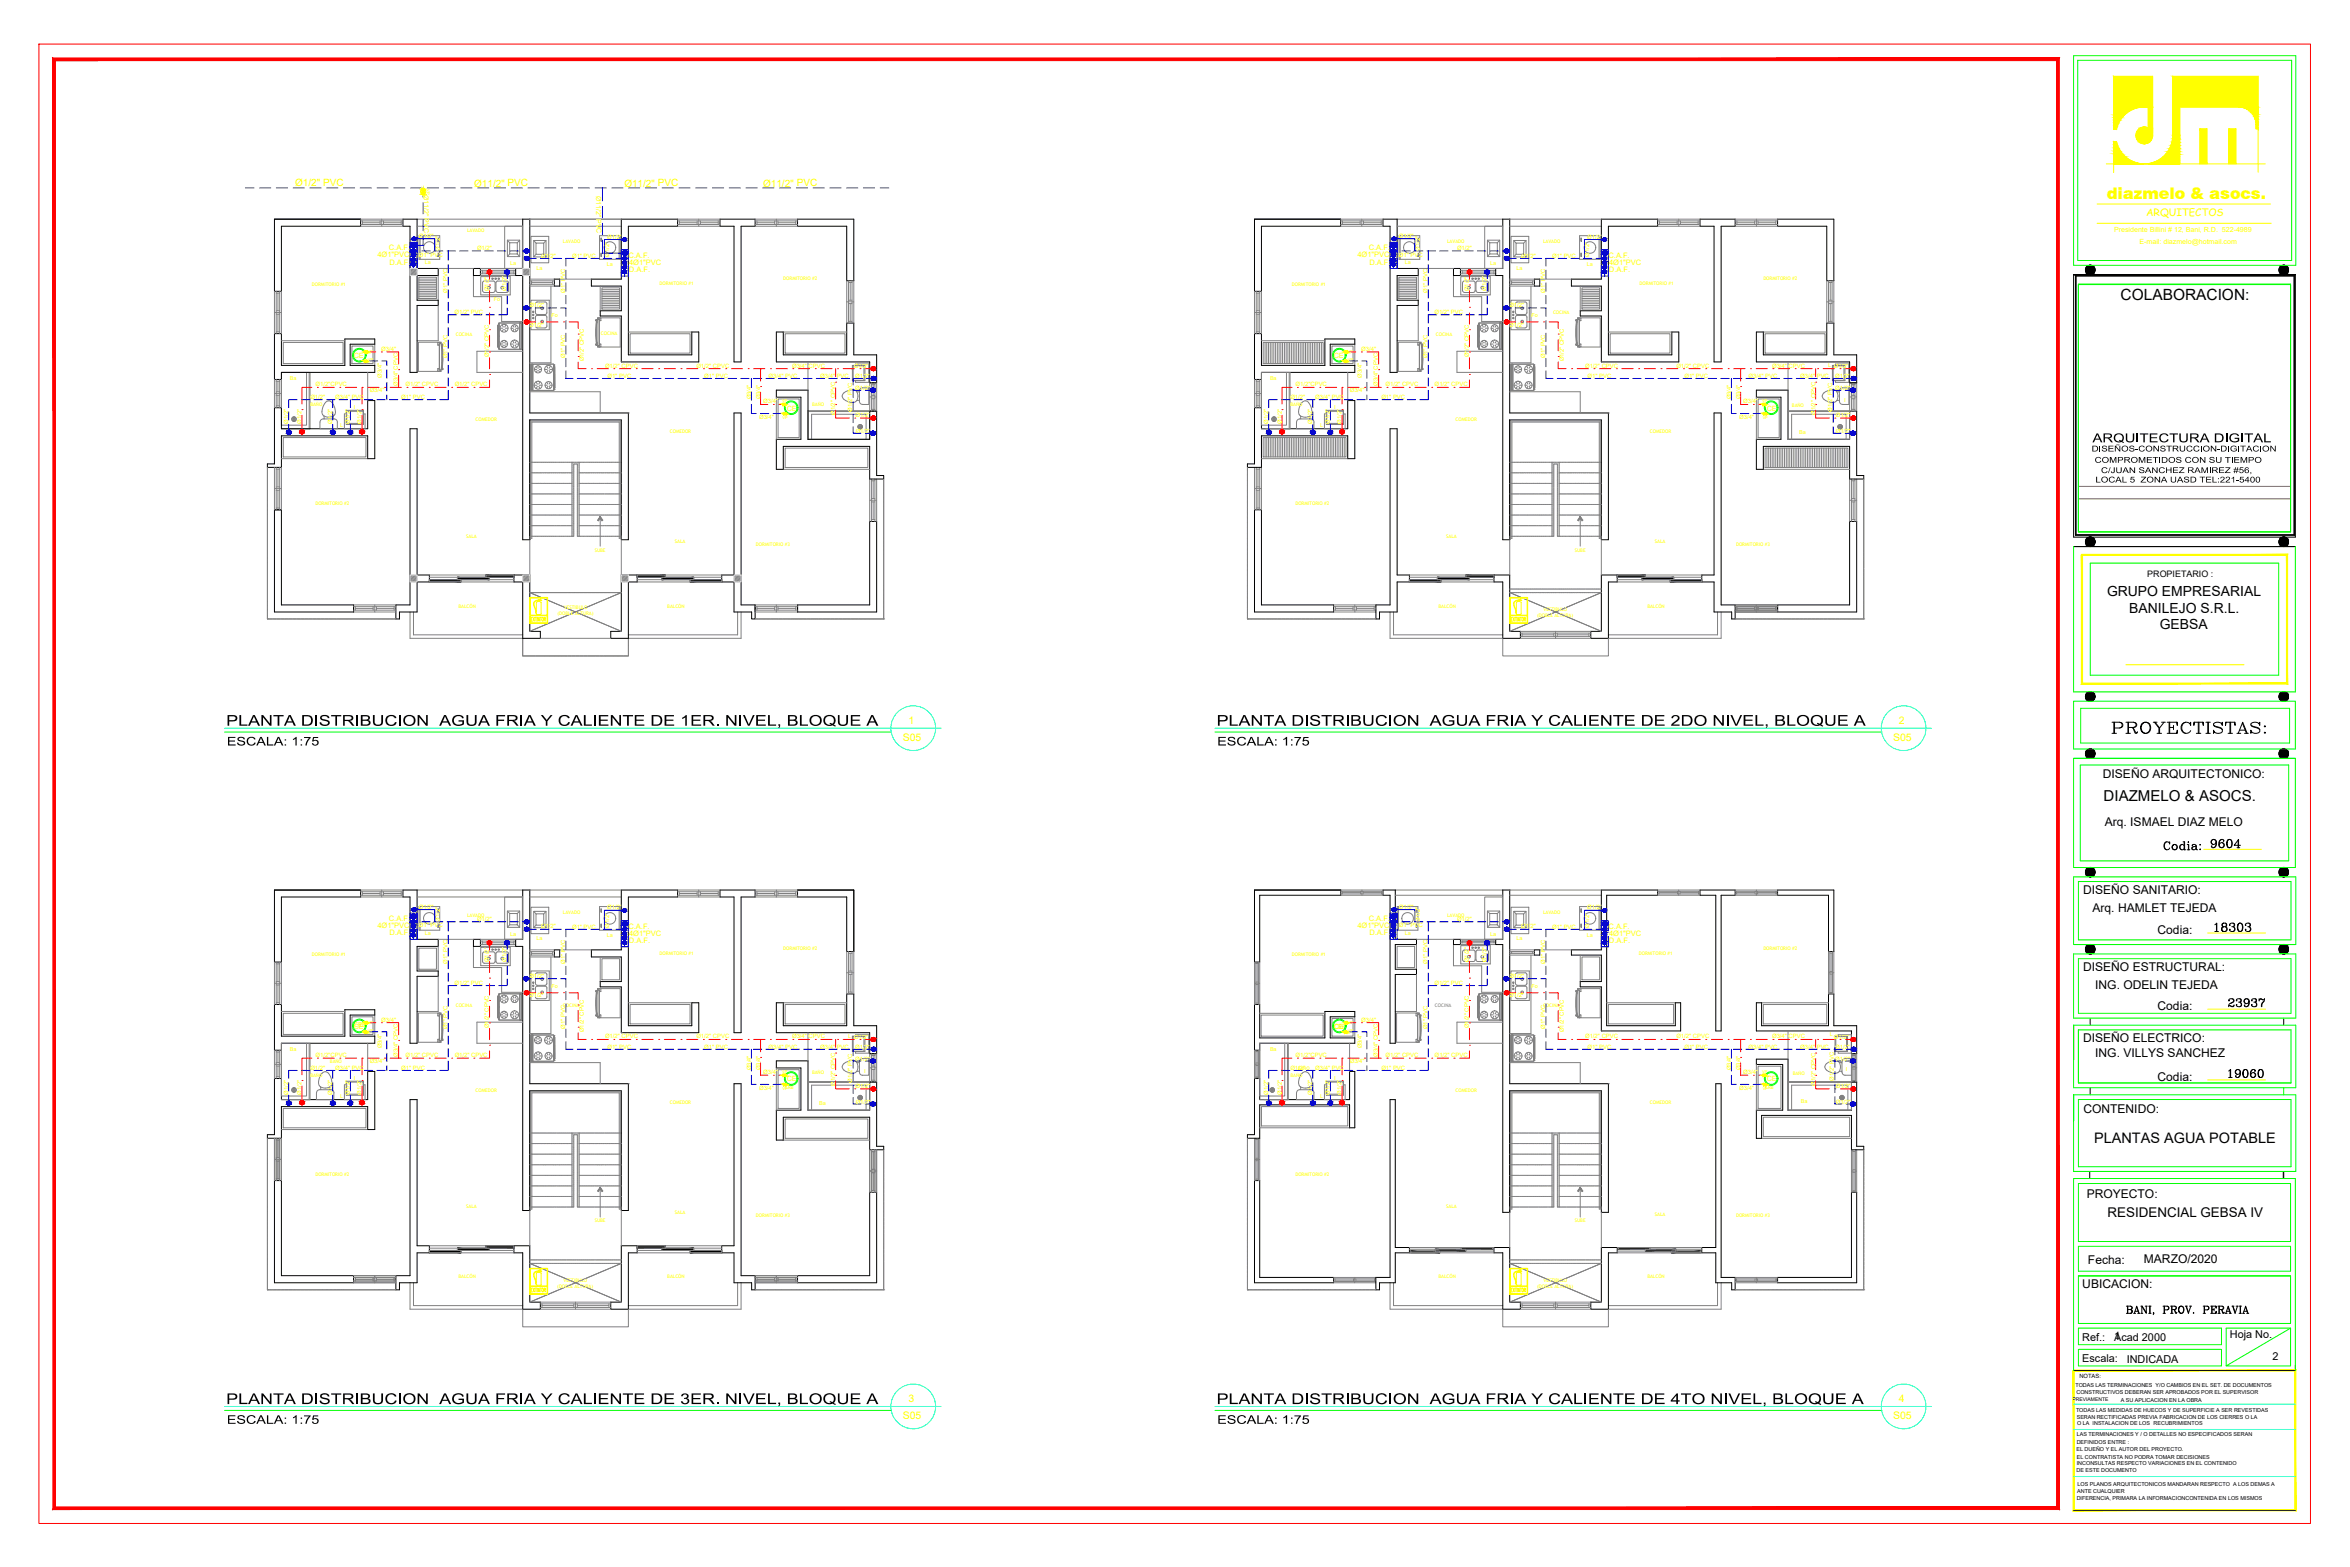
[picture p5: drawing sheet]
<svg xmlns="http://www.w3.org/2000/svg" width="914mm" height="610mm" viewBox="0 0 914 610" stroke-linecap="round" stroke-linejoin="round" font-family="sans-serif">
<defs><g id="words">
<text font-size="7.9" x="820.6" y="286.5">PROYECTISTAS:</text>
<text font-size="7.1" x="860.4" y="363.7">18303</text>
<g font-size="6.6">
<text x="840.7" y="332">Codia:</text>
<text x="859" y="330.9">9604</text>
<text x="866.1" y="393">23937</text>
<text x="866.1" y="420.5">19060</text>
<text x="826.2" y="512.6">BANI, PROV. PERAVIA</text>
</g>
<g font-size="6.5">
<text x="88" y="282.3">PLANTA DISTRIBUCION AGUA FRIA Y CALIENTE DE 1ER. NIVEL, BLOQUE A</text>
<text x="473.4" y="282.3">PLANTA DISTRIBUCION AGUA FRIA Y CALIENTE DE 2DO NIVEL, BLOQUE A</text>
<text x="88" y="546.2">PLANTA DISTRIBUCION AGUA FRIA Y CALIENTE DE 3ER. NIVEL, BLOQUE A</text>
<text x="473.4" y="546.2">PLANTA DISTRIBUCION AGUA FRIA Y CALIENTE DE 4TO NIVEL, BLOQUE A</text>
</g>
<text font-size="6.2" fill="#ff0" x="819.7" y="77.3">diazmelo &amp; asocs.</text>
<text font-size="6" x="825.1" y="116.8">COLABORACION:</text>
<text font-size="5.9" x="818.5" y="311.7">DIAZMELO &amp; ASOCS.</text>
<text font-size="5.6" x="814.9" y="444.8">PLANTAS AGUA POTABLE</text>
<g font-size="5.4">
<text x="814.2" y="172.1">ARQUITECTURA DIGITAL</text>
<text x="819.9" y="231.8">GRUPO EMPRESARIAL</text>
<text x="828.5" y="238.3">BANILEJO S.R.L.</text>
<text x="840.4" y="244.8">GEBSA</text>
</g>
<g font-size="5.2">
<text x="88.5" y="290">ESCALA: 1:75</text>
<text x="473.8" y="290">ESCALA: 1:75</text>
<text x="820" y="473.3">RESIDENCIAL GEBSA IV</text>
<text x="88.5" y="553.9">ESCALA: 1:75</text>
<text x="473.8" y="553.9">ESCALA: 1:75</text>
</g>
<g font-size="4.7">
<text x="818.2" y="302.6">DISEÑO ARQUITECTONICO:</text>
<text x="819" y="321.5">Arq. ISMAEL DIAZ MELO</text>
<text x="810.5" y="347.9">DISEÑO SANITARIO:</text>
<text x="814.2" y="354.7">Arq. HAMLET TEJEDA</text>
<text x="839.5" y="363.4">Codia:</text>
<text x="810.5" y="377.7">DISEÑO ESTRUCTURAL:</text>
<text x="815.3" y="384.8">ING. ODELIN TEJEDA</text>
<text x="839.5" y="393.1">Codia:</text>
<text x="810.5" y="405.3">DISEÑO ELECTRICO:</text>
<text x="815.3" y="411.3">ING. VILLYS SANCHEZ</text>
<text x="839.5" y="420.6">Codia:</text>
<text x="810.7" y="432.9">CONTENIDO:</text>
<text x="811.9" y="465.9">PROYECTO:</text>
<text x="812.4" y="491.6">Fecha:</text>
<text x="834.2" y="491.5">MARZO/2020</text>
<text x="810.2" y="501">UBICACION:</text>
</g>
<text font-size="4.5" x="822.6" y="521.3">1</text>
<g font-size="4.2">
<text x="810.2" y="521.5">Ref.:</text>
<text x="822.6" y="521.5">Acad 2000</text>
<text x="867.6" y="520.4">Hoja No.</text>
<text x="810.2" y="529.8">Escala:</text>
<text x="827.5" y="530.1">INDICADA</text>
<text x="884.2" y="529.2">2</text>
</g>
<g font-size="4" fill="#ff0">
<text x="835.1" y="84.2">ARQUITECTOS</text>
<text x="353.5" y="281.5">1</text>
<text x="738.9" y="281.5">2</text>
<text x="351.3" y="288.3">S05</text>
<text x="736.7" y="288.3">S05</text>
<text x="353.5" y="545.4">3</text>
<text x="738.9" y="545.4">4</text>
<text x="351.3" y="552.2">S05</text>
<text x="736.7" y="552.2">S05</text>
</g>
<g font-size="3.9" fill="#ff0">
<text x="114.9" y="72.5" transform="rotate(-1 114.9 72.5)">Ø</text>
<text x="117.9" y="72.5">1/2&quot;</text>
<text x="125.7" y="72.4" transform="rotate(-1 125.7 72.4)">PVC</text>
<text x="184.5" y="72.6" transform="rotate(-1 184.5 72.6)">Ø</text>
<text x="187.5" y="72.6">11/2</text>
<text x="195.1" y="72.6" transform="rotate(-2 195.1 72.6)">&quot;</text>
<text x="197.5" y="72.5" transform="rotate(-1 197.5 72.5)">PVC</text>
<text x="242.9" y="72.6" transform="rotate(-1 242.9 72.6)">Ø</text>
<text x="245.9" y="72.6">11/2</text>
<text x="253.5" y="72.6" transform="rotate(-2 253.5 72.6)">&quot;</text>
<text x="256" y="72.5" transform="rotate(-1 256 72.5)">PVC</text>
<text x="297" y="72.6" transform="rotate(-1 297 72.6)">Ø</text>
<text x="300" y="72.6">11/2</text>
<text x="307.5" y="72.6" transform="rotate(-2 307.5 72.6)">&quot;</text>
<text x="310" y="72.5" transform="rotate(-1 310 72.5)">PVC</text>
</g>
<g font-size="3.5">
<text x="813.9" y="175.6">DISEÑOS-CONSTRUCCION-DIGITACION</text>
<text x="815" y="180">COMPROMETIDOS CON SU TIEMPO</text>
<text x="817.5" y="184">C/JUAN SANCHEZ RAMIREZ #56,</text>
<text x="815.4" y="187.7">LOCAL 5 ZONA UASD TEL:221-5400</text>
<text x="835.5" y="224.3">PROPIETARIO :</text>
</g>
<g font-size="2.9" fill="#ff0">
<text x="146.8" y="100">4Ø1&quot;PVC</text>
<text x="151.3" y="97.3">C.A.F.</text>
<text x="244.5" y="100.4">C.A.F.</text>
<text x="528.2" y="100">4Ø1&quot;PVC</text>
<text x="532.6" y="97.3">C.A.F.</text>
<text x="625.9" y="100.4">C.A.F.</text>
<text x="151.5" y="102.9">D.A.F.</text>
<text x="244.7" y="106">D.A.F.</text>
<text x="244.8" y="103.1">4Ø1&quot;PVC</text>
<text x="532.8" y="102.9">D.A.F.</text>
<text x="626.1" y="106">D.A.F.</text>
<text x="626.1" y="103.1">4Ø1&quot;PVC</text>
<text x="151.3" y="358.3">C.A.F.</text>
<text x="532.6" y="358.3">C.A.F.</text>
<text x="146.8" y="361">4Ø1&quot;PVC</text>
<text x="151.5" y="363.9">D.A.F.</text>
<text x="244.5" y="361.4">C.A.F.</text>
<text x="244.8" y="364.1">4Ø1&quot;PVC</text>
<text x="528.2" y="361">4Ø1&quot;PVC</text>
<text x="532.8" y="363.9">D.A.F.</text>
<text x="625.9" y="361.4">C.A.F.</text>
<text x="626.1" y="364.1">4Ø1&quot;PVC</text>
<text x="244.7" y="366.9">D.A.F.</text>
<text x="626.1" y="366.9">D.A.F.</text>
</g>
<g font-size="2.8" fill="#ff0">
<text x="137.7" y="139.3">CE</text>
<text x="519" y="139.3">CE</text>
<text x="306.1" y="159.7">CE</text>
<text x="687.4" y="159.7">CE</text>
<text x="137.7" y="400.2">CE</text>
<text x="519" y="400.2">CE</text>
<text x="306.1" y="420.7">CE</text>
<text x="687.4" y="420.7">CE</text>
</g>
<g font-size="2.7" fill="#ff0">
<text x="164.8" y="75.8" transform="rotate(89 164.8 75.8)">Ø</text>
<text x="164.9" y="77.9" transform="rotate(90 164.9 77.9)">11/2&quot; PVC</text>
<text x="231.9" y="76.1" transform="rotate(90 231.9 76.1)">Ø11/2 PVC</text>
<text x="232" y="83.5" transform="rotate(88 232 83.5)">&quot;</text>
<text x="822.6" y="90.1">Presidente Billini # 12, Bani, R.D. 522-4989</text>
<text x="832.5" y="95">E-mail: diazmelo@hotmail.com</text>
</g>
<g font-size="2.6" fill="#ff0">
<text x="137.8" y="399.5">CRB</text>
<text x="519.1" y="400.3">CRB</text>
</g>
<g font-size="2.3" fill="#ff0">
<text x="163" y="92.7">Ø</text>
<text x="164.7" y="92.7">1/2&quot;</text>
<text x="236.2" y="92.8">Ø1/2</text>
<text x="241.2" y="92.8">&quot;</text>
<text x="544.3" y="92.7">Ø1/2&quot;</text>
<text x="617.6" y="92.8">Ø1/2</text>
<text x="622.6" y="92.8">&quot;</text>
<text x="163" y="99.8">Ø1&quot; PVC</text>
<text x="171.1" y="97.6" transform="rotate(-90 171.1 97.6)">Ø1/2&quot;</text>
<text x="185.6" y="97.4">Ø1/2&quot;</text>
<text x="210.5" y="100.2">Ø1/2&quot;</text>
<text x="222.6" y="100.2">Ø1&quot; PVC</text>
<text x="237" y="100" transform="rotate(-90 237 100)">Ø</text>
<text x="237" y="98.2" transform="rotate(-90 237 98.2)">1/2&quot;</text>
<text x="544.4" y="99.8">Ø1&quot; PVC</text>
<text x="552.5" y="97.6" transform="rotate(-90 552.5 97.6)">Ø1/2&quot;</text>
<text x="567" y="97.4">Ø1/2&quot;</text>
<text x="591.8" y="100.2">Ø1/2&quot;</text>
<text x="603.9" y="100.2">Ø1&quot; PVC</text>
<text x="618.3" y="100" transform="rotate(-90 618.3 100)">Ø1/2&quot;</text>
<text x="174.1" y="113.9" transform="rotate(-90 174.1 113.9)">Ø1&quot; PVC</text>
<text x="190.2" y="113.3" transform="rotate(-90 190.2 113.3)">Ø1/2&quot;</text>
<text x="197.1" y="113.2" transform="rotate(-90 197.1 113.2)">Ø1/2&quot;</text>
<text x="219.9" y="113.9" transform="rotate(-90 219.9 113.9)">Ø1&quot; PVC</text>
<text x="555.5" y="113.9" transform="rotate(-90 555.5 113.9)">Ø1&quot; PVC</text>
<text x="571.6" y="113.3" transform="rotate(-90 571.6 113.3)">Ø1/2&quot;</text>
<text x="578.4" y="113.2" transform="rotate(-90 578.4 113.2)">Ø1/2&quot;</text>
<text x="601.3" y="113.9" transform="rotate(-90 601.3 113.9)">Ø1&quot; PVC</text>
<text x="206" y="119.6">Ø1/2&quot;</text>
<text x="587.3" y="119.6">Ø1/2&quot;</text>
<text x="176.8" y="122.1">Ø1/2&quot; PVC</text>
<text x="558.2" y="122.1">Ø1/2&quot; PVC</text>
<text x="205.9" y="127.1">Ø1/2&quot;</text>
<text x="587.2" y="127.1">Ø1/2&quot;</text>
<text x="148.4" y="136.7">Ø3/4&quot;</text>
<text x="529.7" y="136.7">Ø3/4&quot;</text>
<text x="174.1" y="139.4" transform="rotate(-90 174.1 139.4)">Ø1&quot; PVC</text>
<text x="190.2" y="139.1" transform="rotate(-90 190.2 139.1)">Ø1/2&quot; CPVC</text>
<text x="219.9" y="139.3" transform="rotate(-90 219.9 139.3)">Ø1&quot; PVC</text>
<text x="227.1" y="140.6" transform="rotate(-90 227.1 140.6)">Ø1/2&quot; CPVC</text>
<text x="235.4" y="143">Ø1/2&quot; CPVC</text>
<text x="271" y="143">Ø1/2&quot; CPVC</text>
<text x="308.2" y="143">Ø3/4&quot;</text>
<text x="314.6" y="143">CPVC</text>
<text x="332.3" y="143.1">Ø1/2&quot;</text>
<text x="555.5" y="139.4" transform="rotate(-90 555.5 139.4)">Ø1&quot; PVC</text>
<text x="571.5" y="139.1" transform="rotate(-90 571.5 139.1)">Ø1/2&quot; CPVC</text>
<text x="601.3" y="139.3" transform="rotate(-90 601.3 139.3)">Ø1&quot; PVC</text>
<text x="608.4" y="140.6" transform="rotate(-90 608.4 140.6)">Ø1/2&quot; CPVC</text>
<text x="616.8" y="143">Ø1/2&quot; CPVC</text>
<text x="652.3" y="143">Ø1/2&quot; CPVC</text>
<text x="689.5" y="143">Ø3/4&quot;</text>
<text x="695.9" y="143">CPVC</text>
<text x="713.6" y="143.1">Ø1/2&quot;</text>
<text x="148.6" y="146.9" transform="rotate(-90 148.6 146.9)">Ø3/4&quot;</text>
<text x="236.4" y="147.1">Ø1&quot; PVC</text>
<text x="274.1" y="147.1">Ø1&quot; PVC</text>
<text x="299.1" y="147.1">Ø3/4&quot; PVC</text>
<text x="319.1" y="147.1">Ø3/4&quot; PVC</text>
<text x="332.8" y="147">Ø1/2&quot;</text>
<text x="529.9" y="146.9" transform="rotate(-90 529.9 146.9)">Ø3/4&quot;</text>
<text x="617.7" y="147.1">Ø1&quot; PVC</text>
<text x="655.4" y="147.1">Ø1&quot; PVC</text>
<text x="680.4" y="147.1">Ø3/4&quot; PVC</text>
<text x="700.5" y="147.1">Ø3/4&quot; PVC</text>
<text x="714.1" y="147">Ø1/2&quot;</text>
<text x="120.8" y="155.3">Ø1/2&quot;</text>
<text x="122.8" y="150.3">Ø1/2&quot;CPVC</text>
<text x="130.4" y="155.3">Ø3/4&quot; PVC</text>
<text x="143.9" y="152.5">Ø3/4&quot;</text>
<text x="154.8" y="150.2" transform="rotate(-90 154.8 150.2)">Ø3/4&quot; CPVC</text>
<text x="156.2" y="155.2">Ø1&quot; PVC</text>
<text x="157.8" y="150.3">Ø1/2&quot; CPVC</text>
<text x="176.9" y="150.3">Ø1/2&quot; CPVC</text>
<text x="292.3" y="155.4" transform="rotate(-90 292.3 155.4)">Ø3/4&quot;</text>
<text x="295.9" y="155.4" transform="rotate(-90 295.9 155.4)">Ø3/4&quot;</text>
<text x="332.8" y="151.8">Ø1/2&quot;</text>
<text x="502.1" y="155.3">Ø1/2&quot;</text>
<text x="504.1" y="150.3">Ø1/2&quot;CPVC</text>
<text x="511.8" y="155.3">Ø3/4&quot; PVC</text>
<text x="525.2" y="152.5">Ø3/4&quot;</text>
<text x="536.1" y="150.2" transform="rotate(-90 536.1 150.2)">Ø3/4&quot; CPVC</text>
<text x="537.5" y="155.2">Ø1&quot; PVC</text>
<text x="539.1" y="150.3">Ø1/2&quot; CPVC</text>
<text x="558.2" y="150.3">Ø1/2&quot; CPVC</text>
<text x="673.6" y="155.4" transform="rotate(-90 673.6 155.4)">Ø3/4&quot;</text>
<text x="677.2" y="155.4" transform="rotate(-90 677.2 155.4)">Ø3/4&quot;</text>
<text x="714.1" y="151.8">Ø1/2&quot;</text>
<text x="136.2" y="159.9" transform="rotate(-90 136.2 159.9)">&quot;</text>
<text x="140.7" y="159.9" transform="rotate(-90 140.7 159.9)">&quot;</text>
<text x="297" y="156.9">Ø3/4&quot;</text>
<text x="325" y="161.5" transform="rotate(-90 325 161.5)">Ø</text>
<text x="325" y="159.7" transform="rotate(-90 325 159.7)">1/2&quot; CPVC</text>
<text x="331.6" y="160.2" transform="rotate(-90 331.6 160.2)">Ø1/2&quot; PVC</text>
<text x="517.5" y="159.9" transform="rotate(-90 517.5 159.9)">&quot;</text>
<text x="522" y="159.9" transform="rotate(-90 522 159.9)">&quot;</text>
<text x="678.3" y="156.9">Ø3/4&quot;</text>
<text x="706.4" y="161.5" transform="rotate(-90 706.4 161.5)">Ø</text>
<text x="706.4" y="159.7" transform="rotate(-90 706.4 159.7)">1/2&quot; CPVC</text>
<text x="712.9" y="160.2" transform="rotate(-90 712.9 160.2)">Ø1/2&quot; PVC</text>
<text x="112.1" y="164.9" transform="rotate(-90 112.1 164.9)">Ø1/2&quot;</text>
<text x="117.4" y="164.9" transform="rotate(-90 117.4 164.9)">Ø1/2&quot;</text>
<text x="129.3" y="164.9" transform="rotate(-90 129.3 164.9)">Ø1/2&quot;</text>
<text x="136.2" y="164.9" transform="rotate(-90 136.2 164.9)">Ø1/2</text>
<text x="140.7" y="164.9" transform="rotate(-90 140.7 164.9)">Ø1/2</text>
<text x="295.4" y="163">Ø3/4&quot;</text>
<text x="332.9" y="162.2">Ø1/2&quot;</text>
<text x="493.5" y="164.9" transform="rotate(-90 493.5 164.9)">Ø1/2&quot;</text>
<text x="498.7" y="164.9" transform="rotate(-90 498.7 164.9)">Ø1/2&quot;</text>
<text x="510.6" y="164.9" transform="rotate(-90 510.6 164.9)">Ø1/2&quot;</text>
<text x="517.5" y="164.9" transform="rotate(-90 517.5 164.9)">Ø1/2</text>
<text x="522" y="164.9" transform="rotate(-90 522 164.9)">Ø1/2</text>
<text x="676.7" y="163">Ø3/4&quot;</text>
<text x="714.3" y="162.2">Ø1/2&quot;</text>
<text x="333" y="168.3">Ø1/2&quot;</text>
<text x="714.3" y="168.3">Ø1/2&quot;</text>
<text x="163" y="353.7">Ø1/2&quot;</text>
<text x="236.2" y="353.8">Ø1/2</text>
<text x="241.2" y="353.8">&quot;</text>
<text x="544.3" y="353.7">Ø1/2&quot;</text>
<text x="617.6" y="353.8">Ø1/2</text>
<text x="622.6" y="353.8">&quot;</text>
<text x="171.1" y="358.6" transform="rotate(-90 171.1 358.6)">Ø1/2&quot;</text>
<text x="185.6" y="358.4">Ø1/2&quot;</text>
<text x="552.5" y="358.6" transform="rotate(-90 552.5 358.6)">Ø1/2&quot;</text>
<text x="567" y="358.4">Ø1/2&quot;</text>
<text x="163" y="360.8">Ø1&quot; PVC</text>
<text x="210.5" y="361.2">Ø1/2&quot;</text>
<text x="222.6" y="361.2">Ø1&quot; PVC</text>
<text x="237" y="360.9" transform="rotate(-90 237 360.9)">Ø1/2&quot;</text>
<text x="544.4" y="360.8">Ø1&quot; PVC</text>
<text x="591.8" y="361.2">Ø1/2&quot;</text>
<text x="603.9" y="361.2">Ø1&quot; PVC</text>
<text x="618.3" y="360.9" transform="rotate(-90 618.3 360.9)">Ø1/2&quot;</text>
<text x="571.6" y="369.3" transform="rotate(-90 571.6 369.3)">&quot;</text>
<text x="578.4" y="369.1" transform="rotate(-90 578.4 369.1)">&quot;</text>
<text x="174.1" y="374.9" transform="rotate(-90 174.1 374.9)">Ø1&quot; PVC</text>
<text x="190.2" y="374.3" transform="rotate(-90 190.2 374.3)">Ø1/2&quot;</text>
<text x="197.1" y="374.1" transform="rotate(-90 197.1 374.1)">Ø1/2&quot;</text>
<text x="219.9" y="374.9" transform="rotate(-90 219.9 374.9)">Ø1&quot; PVC</text>
<text x="555.5" y="374.9" transform="rotate(-90 555.5 374.9)">Ø1&quot; PVC</text>
<text x="571.6" y="374.3" transform="rotate(-90 571.6 374.3)">Ø1/2</text>
<text x="578.4" y="374.1" transform="rotate(-90 578.4 374.1)">Ø1/2</text>
<text x="601.3" y="374.9" transform="rotate(-90 601.3 374.9)">Ø1&quot; PVC</text>
<text x="176.8" y="383.1">Ø1/2&quot; PVC</text>
<text x="206" y="380.5">Ø1/2&quot;</text>
<text x="558.2" y="383.1">Ø1/2&quot; PVC</text>
<text x="587.3" y="380.5">Ø1/2&quot;</text>
<text x="205.9" y="388">Ø1/2&quot;</text>
<text x="587.2" y="388">Ø1/2&quot;</text>
<text x="148.4" y="397.6">Ø3/4&quot;</text>
<text x="174.1" y="400.4" transform="rotate(-90 174.1 400.4)">Ø1&quot; PVC</text>
<text x="190.2" y="400" transform="rotate(-90 190.2 400)">Ø1/2&quot; CPVC</text>
<text x="219.9" y="400.3" transform="rotate(-90 219.9 400.3)">Ø1&quot; PVC</text>
<text x="227.1" y="401.5" transform="rotate(-90 227.1 401.5)">Ø1/2&quot; CPVC</text>
<text x="529.7" y="397.6">Ø3/4&quot;</text>
<text x="555.5" y="400.4" transform="rotate(-90 555.5 400.4)">Ø1&quot; PVC</text>
<text x="571.5" y="400" transform="rotate(-90 571.5 400)">Ø1/2&quot; CPVC</text>
<text x="601.3" y="400.3" transform="rotate(-90 601.3 400.3)">Ø1&quot; PVC</text>
<text x="608.4" y="401.5" transform="rotate(-90 608.4 401.5)">Ø1/2&quot; CPVC</text>
<text x="148.6" y="407.9" transform="rotate(-90 148.6 407.9)">Ø3/4&quot;</text>
<text x="235.4" y="403.9">Ø1/2&quot; CPVC</text>
<text x="271" y="403.9">Ø1/2&quot; CPVC</text>
<text x="308.2" y="403.9">Ø3/4&quot;</text>
<text x="314.6" y="403.9">CPVC</text>
<text x="332.3" y="404.1">Ø1/2&quot;</text>
<text x="529.9" y="407.9" transform="rotate(-90 529.9 407.9)">Ø3/4&quot;</text>
<text x="616.8" y="403.9">Ø1/2&quot; CPVC</text>
<text x="652.3" y="403.9">Ø1/2&quot; CPVC</text>
<text x="689.5" y="403.9">Ø3/4&quot;</text>
<text x="695.9" y="403.9">CPVC</text>
<text x="713.6" y="404.1">Ø1/2</text>
<text x="718.6" y="404.1">&quot;</text>
<text x="122.8" y="411.3">Ø1/2&quot;CPVC</text>
<text x="143.9" y="413.4">Ø3/4&quot;</text>
<text x="154.8" y="411.1" transform="rotate(-90 154.8 411.1)">Ø3/4&quot; CPVC</text>
<text x="157.8" y="411.3">Ø1/2&quot; CPVC</text>
<text x="176.9" y="411.3">Ø1/2&quot; CPVC</text>
<text x="236.4" y="408">Ø1&quot; PVC</text>
<text x="274.1" y="408">Ø1&quot; PVC</text>
<text x="299.1" y="408">Ø3/4&quot; PVC</text>
<text x="319.1" y="408">Ø3/4&quot; PVC</text>
<text x="332.8" y="408">Ø1/2&quot;</text>
<text x="332.8" y="412.8">Ø1/2&quot;</text>
<text x="504.1" y="411.3">Ø1/2&quot;CPVC</text>
<text x="525.2" y="413.4">Ø3/4&quot;</text>
<text x="536.1" y="411.1" transform="rotate(-90 536.1 411.1)">Ø3/4&quot; CPVC</text>
<text x="539.1" y="411.3">Ø1/2&quot; CPVC</text>
<text x="558.2" y="411.3">Ø1/2&quot; CPVC</text>
<text x="617.7" y="408">Ø1&quot; PVC</text>
<text x="655.4" y="408">Ø1&quot; PVC</text>
<text x="680.4" y="408">Ø3/4&quot; PVC</text>
<text x="700.5" y="408">Ø3/4&quot; PVC</text>
<text x="714.1" y="408">Ø1/2</text>
<text x="714.1" y="412.8">Ø1/2&quot;</text>
<text x="719.1" y="408">&quot;</text>
<text x="120.8" y="416.3">Ø1/2&quot;</text>
<text x="130.4" y="416.3">Ø3/4&quot; PVC</text>
<text x="156.2" y="416.1">Ø1&quot; PVC</text>
<text x="292.3" y="416.4" transform="rotate(-90 292.3 416.4)">Ø3/4&quot;</text>
<text x="295.9" y="416.4" transform="rotate(-90 295.9 416.4)">Ø3/4&quot;</text>
<text x="297" y="417.9">Ø3/4&quot;</text>
<text x="502.1" y="416.3">Ø1/2&quot;</text>
<text x="511.8" y="416.3">Ø3/4&quot; PVC</text>
<text x="537.5" y="416.1">Ø1&quot; PVC</text>
<text x="673.6" y="416.4" transform="rotate(-90 673.6 416.4)">Ø3/4&quot;</text>
<text x="677.2" y="416.4" transform="rotate(-90 677.2 416.4)">Ø3/4&quot;</text>
<text x="678.3" y="417.9">Ø3/4&quot;</text>
<text x="112.1" y="425.9" transform="rotate(-90 112.1 425.9)">Ø1/2&quot;</text>
<text x="117.4" y="425.9" transform="rotate(-90 117.4 425.9)">Ø1/2&quot;</text>
<text x="129.3" y="425.9" transform="rotate(-90 129.3 425.9)">Ø1/2&quot;</text>
<text x="136.2" y="425.9" transform="rotate(-90 136.2 425.9)">Ø1/2</text>
<text x="136.2" y="420.9" transform="rotate(-90 136.2 420.9)">&quot;</text>
<text x="140.7" y="425.9" transform="rotate(-90 140.7 425.9)">Ø1/2</text>
<text x="140.7" y="420.9" transform="rotate(-90 140.7 420.9)">&quot;</text>
<text x="295.4" y="424">Ø3/4&quot;</text>
<text x="325" y="422.4" transform="rotate(-90 325 422.4)">Ø</text>
<text x="325" y="420.6" transform="rotate(-90 325 420.6)">1/2&quot; CPVC</text>
<text x="331.6" y="421.2" transform="rotate(-90 331.6 421.2)">Ø1/2&quot; PVC</text>
<text x="332.9" y="423.1">Ø1/2&quot;</text>
<text x="493.5" y="425.9" transform="rotate(-90 493.5 425.9)">Ø1/2&quot;</text>
<text x="498.7" y="425.9" transform="rotate(-90 498.7 425.9)">Ø1/2&quot;</text>
<text x="510.6" y="425.9" transform="rotate(-90 510.6 425.9)">Ø1/2&quot;</text>
<text x="517.5" y="425.9" transform="rotate(-90 517.5 425.9)">Ø1/2</text>
<text x="517.5" y="420.9" transform="rotate(-90 517.5 420.9)">&quot;</text>
<text x="522" y="425.9" transform="rotate(-90 522 425.9)">Ø1/2</text>
<text x="522" y="420.9" transform="rotate(-90 522 420.9)">&quot;</text>
<text x="676.7" y="424">Ø3/4&quot;</text>
<text x="706.4" y="422.4" transform="rotate(-90 706.4 422.4)">Ø</text>
<text x="706.4" y="420.6" transform="rotate(-90 706.4 420.6)">1/2&quot; CPVC</text>
<text x="713.6" y="420.5" transform="rotate(-90 713.6 420.5)">Ø1/2&quot; PVC</text>
<text x="714.3" y="423.1">Ø1/2</text>
<text x="719.3" y="423.1">&quot;</text>
<text x="333" y="429.3">Ø1/2&quot;</text>
<text x="714.3" y="429.3">Ø1/2</text>
<text x="719.3" y="429.3">&quot;</text>
</g>
<text font-size="2.3" x="809.1" y="535.9">NOTAS:</text>
<g font-size="2.1" fill="#ff0">
<text x="165.2" y="102.7">La</text>
<text x="198.5" y="103.1">La</text>
<text x="208.8" y="104.9">La</text>
<text x="236.2" y="103.6">La</text>
<text x="546.6" y="102.7">La</text>
<text x="579.8" y="103.1">La</text>
<text x="590.1" y="104.9">La</text>
<text x="617.5" y="103.6">La</text>
<text x="192.2" y="117.2">Fo</text>
<text x="214.6" y="123.5">Fo</text>
<text x="595.9" y="123.5">Fo</text>
<text x="711.3" y="142.8">L</text>
<text x="112.8" y="147.9">Ba</text>
<text x="494.2" y="147.9">Ba</text>
<text x="137.7" y="159">I</text>
<text x="519.1" y="159">I</text>
<text x="717.5" y="156.4">I</text>
<text x="132.4" y="166.2">L</text>
<text x="513.7" y="166.2">L</text>
<text x="700" y="168.9">Ba</text>
<text x="165.2" y="363.7">La</text>
<text x="198.5" y="364.1">La</text>
<text x="208.8" y="365.8">La</text>
<text x="236.2" y="364.6">La</text>
<text x="546.6" y="363.7">La</text>
<text x="579.8" y="364.1">La</text>
<text x="590.1" y="365.8">La</text>
<text x="617.5" y="364.6">La</text>
<text x="214.6" y="384.4">Fo</text>
<text x="595.9" y="384.4">Fo</text>
<text x="330" y="403.8">L</text>
<text x="712" y="403.1">L</text>
<text x="112.8" y="408.8">Ba</text>
<text x="494.2" y="408.8">Ba</text>
<text x="336.2" y="417.4">I</text>
<text x="718.2" y="416.7">I</text>
<text x="137.7" y="420">I</text>
<text x="519.1" y="420">I</text>
<text x="132.4" y="427.2">L</text>
<text x="318.7" y="429.9">Ba</text>
<text x="513.7" y="427.2">L</text>
<text x="700.7" y="429.1">Ba</text>
</g>
<g font-size="2.1">
<text x="807.5" y="539.7">TODAS LAS TERMINACIONES Y/O CAMBIOS EN EL SET. DE DOCUMENTOS</text>
<text x="808" y="542.4">CONSTRUCTIVOS DEBERAN SER APROBADOS POR EL SUPERVISOR</text>
<text x="825.2" y="545.3">A SU APLICACION EN LA OBRA</text>
<text x="807.8" y="549.3">TODAS LAS MEDIDAS DE HUECOS Y DE SUPERFICIE A SER REVESTIDAS</text>
<text x="808.1" y="551.9">SERAN RECTIFICADAS PREVIA FABRICACION DE LOS CIERRES O LA</text>
<text x="808.3" y="554.4">O LA INSTALACION DE LOS RECUBRIMIENTOS</text>
<text x="808.1" y="561.7">DEFINIDOS ENTRE :</text>
<text x="808.1" y="558.7">LAS TERMINACIONES Y / O DETALLES NO ESPECIFICADOS SERAN</text>
<text x="808" y="564.5">EL DUEÑO Y EL AUTOR DEL PROYECTO.</text>
<text x="808.1" y="569.9">INCONSULTAS RESPECTO VARIACIONES EN EL CONTENIDO</text>
<text x="808.1" y="567.5">EL CONTRATISTA NO PODRA TOMAR DECISIONES</text>
<text x="808" y="572.5">DE ESTE DOCUMENTO</text>
<text x="808.2" y="580.7">ANTE CUALQUIER</text>
<text x="808.3" y="578.2">LOS PLANOS ARQUITECTONICOS MANDARAN RESPECTO A LOS DEMAS A</text>
<text x="808" y="583.5">DIFERENCIA, PRIMARA LA INFORMACIONCONTENIDA EN LOS MISMOS</text>
</g>
<text font-size="2" x="806.4" y="545.2">PREVIAMENTE</text>
<g font-size="1.9" fill="#ff0">
<text x="181.8" y="90.3">LAVADO</text>
<text x="219.1" y="94.7">LAVADO</text>
<text x="563.1" y="94.5">LAVADO</text>
<text x="600.4" y="94.7">LAVADO</text>
<text x="121.4" y="111.1">DORMITORIO #1</text>
<text x="256.7" y="110.7">DORMITORIO #1</text>
<text x="304.8" y="108.8">DORMITORIO #2</text>
<text x="502.7" y="111.1">DORMITORIO #1</text>
<text x="638" y="110.7">DORMITORIO #1</text>
<text x="686.1" y="108.8">DORMITORIO #2</text>
<text x="604.3" y="122">COCINA</text>
<text x="177.4" y="130.8">COCINA</text>
<text x="233.8" y="130.2">COCINA</text>
<text x="558.7" y="130.8">COCINA</text>
<text x="120.8" y="158">BAÑO</text>
<text x="316" y="157.9">BAÑO</text>
<text x="502.1" y="158">BAÑO</text>
<text x="697.3" y="158.5">BAÑO</text>
<text x="185.1" y="163.9">COMEDOR</text>
<text x="566.4" y="163.9">COMEDOR</text>
<text x="260.6" y="168.4">COMEDOR</text>
<text x="642" y="168.4">COMEDOR</text>
<text x="122.7" y="196.6">DORMITORIO #2</text>
<text x="504" y="196.6">DORMITORIO #2</text>
<text x="181.4" y="209.2">SALA</text>
<text x="562.7" y="209.2">SALA</text>
<text x="231.4" y="214.6">SUBE</text>
<text x="262.6" y="211.3">SALA</text>
<text x="294.2" y="212.5">DORMITORIO #3</text>
<text x="612.8" y="214.6">SUBE</text>
<text x="644" y="211.3">SALA</text>
<text x="675.5" y="212.5">DORMITORIO #3</text>
<text x="178.4" y="236.4">BALCÓN</text>
<text x="216.9" y="239.4">(DOBLE ALTURA)</text>
<text x="219.4" y="237.1">VESTIBULO</text>
<text x="259.7" y="236.4">BALCÓN</text>
<text x="559.7" y="236.4">BALCÓN</text>
<text x="598.1" y="239.9">(DOBLE ALTURA)</text>
<text x="600.6" y="237.6">VESTIBULO</text>
<text x="641" y="236.4">BALCÓN</text>
<text x="181.8" y="356.9">LAVADO</text>
<text x="219.1" y="355.6">LAVADO</text>
<text x="563.1" y="356.9">LAVADO</text>
<text x="600.4" y="355.6">LAVADO</text>
<text x="256.7" y="371.7">DORMITORIO #1</text>
<text x="304.8" y="369.7">DORMITORIO #2</text>
<text x="637.7" y="371.7">DORMITORIO #1</text>
<text x="686.1" y="369.7">DORMITORIO #2</text>
<text x="121.4" y="372">DORMITORIO #1</text>
<text x="502.7" y="372">DORMITORIO #1</text>
<text x="177.4" y="391.8">COCINA</text>
<text x="219.1" y="391.7">COCINA</text>
<text x="600.4" y="391.7">COCINA</text>
<text x="128.4" y="413.4">BAÑO</text>
<text x="120.8" y="419">BAÑO</text>
<text x="316" y="417.8">BAÑO</text>
<text x="502.1" y="419">BAÑO</text>
<text x="504.9" y="416.4">BAÑO</text>
<text x="697.6" y="418.3">BAÑO</text>
<text x="185.1" y="424.9">COMEDOR</text>
<text x="305.5" y="423.7">CRB</text>
<text x="566.4" y="424.9">COMEDOR</text>
<text x="686.8" y="423.7">CRB</text>
<text x="260.6" y="429.3">COMEDOR</text>
<text x="642" y="429.3">COMEDOR</text>
<text x="122.7" y="457.6">DORMITORIO #2</text>
<text x="504" y="457.6">DORMITORIO #2</text>
<text x="181.4" y="470.1">SALA</text>
<text x="262.6" y="472.2">SALA</text>
<text x="294.2" y="473.4">DORMITORIO #3</text>
<text x="562.7" y="470.1">SALA</text>
<text x="644" y="472.9">SALA</text>
<text x="675.5" y="473.4">DORMITORIO #3</text>
<text x="231.4" y="475.6">SUBE</text>
<text x="612.8" y="475.6">SUBE</text>
<text x="178.4" y="497.3">BALCÓN</text>
<text x="259.7" y="497.3">BALCÓN</text>
<text x="559.7" y="497.3">BALCÓN</text>
<text x="641" y="497.3">BALCÓN</text>
<text x="216.8" y="500.9">(DOBLE ALTURA)</text>
<text x="219.3" y="498.6">VESTIBULO</text>
<text x="598.1" y="500.9">(DOBLE ALTURA)</text>
<text x="600.6" y="498.6">VESTIBULO</text>
</g>
<text font-size="1.9" fill="#808080" x="558.4" y="391.8">COCINA</text>
<g font-size="1.5" fill="#ff0">
<text x="166.1" y="73.4" transform="rotate(90 166.1 73.4)">V.P</text>
<text x="143.2" y="137.3">VP</text>
<text x="524.5" y="137.3">VP</text>
<text x="143.2" y="140.5">VP</text>
<text x="524.5" y="140.5">VP</text>
<text x="304.4" y="156.5">VP</text>
<text x="685.7" y="156.5">VP</text>
<text x="304.5" y="163.1">VP</text>
<text x="685.9" y="163.1">VP</text>
<text x="143.2" y="398.3">VP</text>
<text x="143.2" y="401.4">VP</text>
<text x="524.5" y="398.3">VP</text>
<text x="524.5" y="401.4">VP</text>
<text x="304.4" y="417.5">VP</text>
<text x="685.7" y="417.5">VP</text>
<text x="304.5" y="424">VP</text>
<text x="685.9" y="424">VP</text>
</g>
</g></defs>
<!-- layer: P-SANR-FIXT -->
<g fill="none" stroke="#808080" stroke-width=".39">
<path d="M119.3 144.9v20.5h-9.8v-20.5h10.8v21.9M120.6 144.9v21.9h-.3M126.6 156.6a4 4 0 0 0-.7 5.1l.3 1.3h-.5M126.6 156.6a1.85 1.85 0 0 1 2-.5 1.85 1.85 0 0 1 1.3 1.6l.6 2.4M333.3 152.4a2.57 2.57 0 0 0-3.4-.4 2.23 2.23 0 0 0-2 2.8 3.8 3.8 0 0 0 5.4 1M333.3 152.4l1.1 .1 .1-.9 .7-.7h2.9v6.5h-2.5M333.4 152.4a3.3 3.3 0 0 1-.1 3.4l1.1-.1 .2 1.1 1 .5M334.4 152.5v3.2M500.6 144.9v20.5h-9.8v-20.5h10.8v21.9M502 144.9v21.9h-.4M709.7 152.9a3.7 3.7 0 0 1 4.8-.7 3.3 3.3 0 0 1 .2 3.6M709.7 152.9a1.78 1.78 0 0 0-.5 1.9 1.78 1.78 0 0 0 1.5 1.2 2.92 2.92 0 0 0 4-.2"/>
<path d="M714.7 155.8l1.1-.1 .2 1.1 .9 .5M714.7 152.4l1 .1 .3-1.2 .6-.4h2.8v6.5h-2.5M715.7 152.5l.1 3.2M109.5 166.8h10.8M111.2 166.8h9.4M113.9 162.5v1.2M114 162.5v1.2M114.3 162.4l.1 1.3zM114.7 162.4l.1 1.3zM126.1 161.8a3.7 3.7 0 0 0 3.6 0M126.2 163h3.4M129.7 161.8l-.1 1.2h.8l.8 .8 .1 3h-6.8l.1-3 .4-.6 .7-.2"/>
<path d="M130.5 160.1l-.1 .9-.7 .8M314.4 160.1h24M315.8 170.9v-9.7h21.2v9.7h-22.6v-11.1h24v11.1h-1.4M334 166.1h1.3M334 166.5h1.3M334.1 166.1h1.2M334.1 166.5h1.2M335.3 165.7h-1.3h1.3M490.8 166.8h10.8M492.5 166.8h9.5M495.3 162.4l.1 1.3zM495.7 162.4v1.3z"/>
<path d="M496.1 162.4v1.3zM506.1 161.8a3.7 3.7 0 0 0 3.6 0M506.2 163h3.4M509.7 161.8l-.1 1.2h.5M509.7 161.8a2.62 2.62 0 0 0 .4-3.5 2.29 2.29 0 0 0-2.9-2.2 4.1 4.1 0 0 0-1.1 5.7l.1 1.2-1.2 .2-.4 .6-.1 3h6.7v-3l-.4-.6-.7-.2M695.7 160.1h24M697.1 170.9v-9.7h21.2v9.7h-22.6v-11.1h24v11.1h-1.4M715.4 166.1h1.2M715.4 166.5h1.2M716.6 165.7h-1.3h1.3M119.3 405.8v20.6h-9.8v-20.6h10.8v22M120.6 405.8v22h-.3"/>
<path d="M125.5 417.3a1.87 1.87 0 0 1 3 1.3 3.1 3.1 0 0 1-.1 4.2 2.67 2.67 0 0 1-3.3 .2 2.67 2.67 0 0 1-1-3.2zM333.3 413.3a3.7 3.7 0 0 0-5.6 1.7 3.9 3.9 0 0 0 5.5 1.9l.1-.1M334.4 413l.2-.7 .6-.4 2.9-.1v6.5l-2.9-.1-.7-.7-.1-.8-1.1 .1a3.4 3.4 0 0 0 .1-3.5l1 .2v-.5M334.4 413.5v3.2M499.9 405.8v20.6h-9.7v-20.6h10.8v22M501.3 405.8v22h-.3M506.9 417.3a1.87 1.87 0 0 1 2.9 1.3 3.1 3.1 0 0 1-.1 4.2 2.81 2.81 0 0 1-4.4-1.4 5.6 5.6 0 0 1 1.6-4.1zM715.7 413.3a3.7 3.7 0 0 0-5.7 1.7 3.9 3.9 0 0 0 5.5 1.9l.2-.1M716.7 413v.5l-1-.2M716.7 413.5v3.2M716.8 413l.2-.7 .6-.4 2.8-.1v6.5l-2.8-.1-.6-.4-.3-1.1-1 .1a3.5 3.5 0 0 0 0-3.5M109.5 427.8h10.8"/>
<path d="M111.2 427.8h9.4M113.9 423.4v1.2M114 423.4v1.2M114.3 423.4l.1 1.3zM114.7 423.4l.1 1.3zM123.1 425.2v2.6h6.8v-2.6M124.4 423.9l-.7 .3-.5 .9M124.7 422.8l.2 1.1h-.5M124.9 423.9h3.3M128.3 422.8l-.1 1.1 1.3 .3 .4 .9M314.4 431.9h22.6v-9.8h-21.2v9.8M314.4 431.8v-11h24v11.1h-1.4"/>
<path d="M314.4 421.1h24M334 426.6h1.4zM334 427h1.4zM334 427.3l1.4 .1zM490.2 427.8h10.8M491.9 427.8h9.4M494.6 423.4l.1 1.3zM495 423.4l.1 1.3zM495.5 423.4v1.2M504.5 425.2v2.6h6.7v-2.6M506 422.8l.2 1.1-1.2 .3-.5 .9M506.2 423.9h3.4"/>
<path d="M509.7 422.8l-.1 1.1h.5M510.1 423.9l.7 .3 .5 .9M695.7 431.9h23.3v-9.8h-21.9v9.8M695.7 431.8v-11h24.7v11.1h-1.4M695.7 421.1h24.7M716 426.6h1.4zM716 427h1.4zM716 427.3l1.4 .1z"/>
<circle cx="114.4" cy="163" r=".87"/>
<circle cx="334.7" cy="166" r=".87"/>
<circle cx="495.7" cy="163" r=".87"/>
<circle cx="716" cy="166" r=".87"/>
<circle cx="114.4" cy="424" r=".87"/>
<circle cx="334.7" cy="427" r=".87"/>
<circle cx="495.1" cy="424" r=".87"/>
<circle cx="716.7" cy="427" r=".87"/>
</g>
<!-- layer: A-WALL -->
<g fill="none" stroke="#000" stroke-width=".39">
<path d="M106.8 85.3h33.5v2.7h-30.8v25.3h-2.7zM156.8 85.3h5.5v19.1h8.2v2.8h-8.2v9.6h8.2v2h-8.2v26.1h-2.8v-56.9h-2.7zM203.4 85.3h2.7v75.4h38.4v49.3h-2.7v-46.6h-35.7v46.6h-2.7v-102.8h-2.8v-2.8h2.8zM241.8 85.3h21.8v2.7h-19.1v50h24.7v-8.8h2.7v11.6h-30.1v-17.9h-8.3v-2h8.3v-9.6h-11.7v-2.7h11.7zM280.1 85.3h13.7v2.7h-5.4v52.8h-2.8v-52.8h-5.5zM310.3 85.3h21.9v23.9h-2.7v-21.2h-19.2zM488.1 85.3h33.6v2.7h-30.9v25.3h-2.7zM538.1 85.3h5.5v19.1h8.2v2.8h-8.2v9.6h8.2v2h-8.2v26.1h-2.7v-56.9h-2.8zM584.7 85.3h2.7v75.4h38.4v49.3h-2.7v-46.6h-35.7v46.6h-2.7v-102.8h-2.7v-2.8h2.7zM623.1 85.3h21.9v2.7h-19.2v50h24.7v-8.8h2.7v11.6h-30.1v-17.9h-8.2v-2h8.2v-9.6h-11.7v-2.7h11.7zM661.5 85.3h13.7v2.7h-5.5v52.8h-2.8v-52.8h-5.4zM691.7 85.3h21.9v23.9h-2.8v-21.2h-19.1z"/>
<path d="M184.2 104.4h2.7v2.8h-2.7zM215.7 108.6h2.1v2.7h-2.1zM565.6 104.4h2.7v2.8h-2.7zM597.1 108.6h2v2.7h-2zM106.8 129.8h2.7v12.4h24.7v-10.3h11.6v2h-9.5v8.3h9.5v2.7h-36.3v2.7h-2.7zM302.1 129.2h2.7v8.8h24.7v-12.3h2.7v12.3h8.9v10.9h-2.7v-8.1h-36.3zM488.1 129.8h2.7v12.4h24.7v-10.3h11.7v2h-9.6v8.3h9.6v2.7h-36.4v2.7h-2.7zM683.4 129.2h2.7v8.8h24.7v-12.3h2.8v12.3h8.8v10.9h-2.7v-8.1h-36.3zM106.8 158.6h2.7v8.2h33.6v-11h2.7v22.6h-2.7v-8.9h-33.6v12.3h-5.5v-1.3h2.8zM302.1 151.8h12.3v19.1h24v-11h2.7v25.1h2.8v1.4h-5.5v-12.7h-33.6v8.9h-2.7v-11.7h9.5v-16.4h-9.5zM488.1 158.6h2.7v8.2h33.6v-11h2.8v22.6h-2.8v-8.9h-33.6v12.3h-5.4v-1.3h2.7zM683.4 151.8h12.3v19.1h24v-11h2.7v25.1h2.8v1.4h-5.5v-12.7h-33.6v8.9h-2.7v-11.7h9.6v-16.4h-9.6z"/>
<path d="M159.5 166.8h2.8v56.9h4.8v2.7h-4.8v11.7h-6.9v2.7h-1.4v-5.5h5.5zM285.6 160.7h2.8v74.6h5.4v5.5h-1.3v-2.7h-6.9v-11.7h-4.8v-2.7h4.8zM540.9 166.8h2.7v56.9h4.8v2.7h-4.8v11.7h-6.8v2.7h-1.4v-5.5h5.5zM666.9 160.7h2.8v74.6h5.5v5.5h-1.4v-2.7h-6.9v-11.7h-4.7v-2.7h4.7zM106.8 198.3h2.7v37h28.1v2.8h-30.8zM488.1 198.3h2.7v37h28.1v2.8h-30.8zM338.4 202.9h2.7v35.2h-30.8v-2.8h28.1zM719.7 202.9h2.7v35.2h-30.7v-2.8h28zM200 223.7h6.1v21.9h4.2v2.7h-6.9v-21.9h-3.4zM241.8 223.7h6.1v2.7h-3.4v21.9h-6.9v-2.7h4.2zM293.8 235.3v2.8M581.3 223.7h6.1v21.9h4.2v2.7h-6.9v-21.9h-3.4z"/>
<path d="M623.1 223.7h6.2v2.7h-3.5v21.9h-6.8v-2.7h4.1zM106.8 346.2h33.5v2.8h-30.8v25.3h-2.7zM156.8 346.2h5.5v19.2h8.2v2.8h-8.2v9.5h8.2v2.1h-8.2v26h-2.8v-56.8h-2.7zM203.4 346.2h2.7v75.4h38.4v49.3h-2.7v-46.6h-35.7v46.6h-2.7v-102.7h-2.8v-2.8h2.8zM241.8 346.2h21.8v2.8h-19.1v50h24.7v-8.9h2.7v11.6h-30.1v-17.8h-8.3v-2.1h8.3v-9.5h-11.7v-2.8h11.7zM280.1 346.2h13.7v2.8h-5.4v52.7h-2.8v-52.7h-5.5zM310.3 346.2h21.9v24M310.3 346.2v2.8h19.2v21.2h2.7M488.1 346.2h33.6v2.1h-31.5v26h-2.1zM538.1 346.2h4.8v19.2h8.3v2.1h-8.3v9.6h8.3v2h-8.3v26.7h-2v-57.5h-2.8zM584.7 346.2h2.7v75.4h38.4v50h-2.7v-47.3h-35.7v47.3h-2.7v-104.1h-2.7v-2.1h2.7zM623.1 346.2h21.9v2.1h-19.8v50.7h26.7v-8.9h2.1v11h-30.9v-17.2h-8.2v-2.1h8.2v-10.2h-11.7v-2.1h11.7z"/>
<path d="M661.5 346.2h13.7v2.1h-5.5v52.8h-2.1v-52.8h-6.1zM691.7 346.2h21.9v24h-2.1v-21.9h-19.8zM184.2 365.4h2.7v2.8h-2.7zM215.7 369.5h2.1v2.8h-2.1zM565.6 365.4h2.7v2.1h-2.7zM597.1 369.5h2v2.1h-2zM106.8 390.8h2.7v12.3h24.7v-10.3h11.6v2.1h-9.5v8.2h9.5v2.7h-36.3v2.8h-2.7zM302.1 390.1h2.7v8.9h24.7v-12.3h2.7v12.3h8.9v10.9h-2.7v-8.2h-36.3zM488.1 390.8h2.1v13h25.3v-10.3h11.7v2.1h-9.6v8.2h9.6v2h-37v2.8h-2.1zM683.4 390.1h2v8.9h26.1v-12.3h2.1v12.3h8.8v10.9h-2v-8.8h-37zM106.8 419.6h2.7v8.2h33.6v-11h2.7v22.6h-2.7v-8.9h-33.6v12.3h-5.5v-1.4h2.8zM302.1 412.7h12.3v19.2h24v-11h2.7v25h2.8v1.4h-5.5v-12.7h-33.6v8.9h-2.7v-11.6h9.5v-16.4h-9.5z"/>
<path d="M488.1 419.6h2.1v8.2h34.9v-11h2.1v21.9h-2.1v-8.9h-34.9v13h-4.8v-1.4h2.7zM683.4 412h12.3v19.9h24.7v-11h2v25h2.8v1.4h-4.8v-13.4h-35v8.9h-2v-10.9h10.3v-17.8h-10.3zM159.5 427.8h2.8v56.8h4.8v2.8h-4.8v11.6h-6.9v2.8h-1.4v-5.5h5.5zM285.6 421.6h2.8v74.7h5.4v5.5h-1.3v-2.8h-6.9v-11.6h-4.8v-2.8h4.8zM540.9 427.8h2v57.5h5.5v2.1h-5.5v11.6h-6.1v2.8h-1.4l-.1-4.8h5.6zM667.6 421.6h2.1v75.4h5.5v4.8h-1.4v-2.8h-6.2v-11.6h-5.4v-2.1h5.4zM106.8 459.3h2.7v37h28.1v2.7h-30.8zM488.1 459.3h2.1v37.7h28.7v2h-30.8zM338.4 463.8h2.7v35.2h-30.8v-2.7h28.1zM720.4 463.8h2v35.2h-30.7v-2h28.7zM200 484.6h6.1v22h4.2v2.7h-6.9v-21.9h-3.4zM241.8 484.6h6.1v2.8h-3.4v21.9h-6.9v-2.7h4.2z"/>
<path d="M581.3 485.3h6.1v21.3h4.2v2.7h-6.9v-21.9h-3.4zM623.1 485.3h6.2v2.1h-3.5v21.9h-6.8v-2.7h4.1z"/>
</g>
<!-- layer: A-GENM -->
<g fill="none" stroke="#808080" stroke-width=".39">
<path d="M162.3 85.3h41.1M162.3 88h41.1M206.1 85.3h.1M206.1 85.3h35.7M206.1 88h35.7M543.6 85.3h41.1M543.6 88h41.1M587.4 85.3h.1M587.4 85.3h35.7M587.4 88h35.7M241.8 140.8h.1M623.1 140.8h.1"/>
<path d="M244.5 160.7h.1M625.8 160.7h.1M159.5 238.1v10.2h43.9M160.9 238.1v8.9h42.5M287 238.1v8.9h-42.5M288.4 238.1v10.2h-43.9M540.9 238.1v10.2h43.8M542.2 238.1v8.9h42.5M668.3 238.1v8.9h-42.5M669.7 238.1v10.2h-43.9M162.3 346.2h41.1M162.3 349h41.1"/>
<path d="M206.1 346.2h.1M206.1 346.2h35.7M206.1 349h35.7M542.9 346.2h41.8M542.9 348.3h41.8M587.4 346.2h.1M587.4 346.2h35.7M587.4 348.3h35.7M241.8 401.7h.1M623.1 401.1h.1M244.5 421.6h.1M625.8 421.6h.1"/>
<path d="M159.5 499v10.3h43.9M160.9 499v8.9h42.5M287 499v8.9h-42.5M288.4 499v10.3h-43.9M540.9 499v10.3h43.8M542.2 499v8.9h42.5M668.3 499v8.9h-42.5M669.7 499v10.3h-43.9"/>
</g>
<!-- layer: closet -->
<g fill="none" stroke="#808080" stroke-width=".39">
<path d="M163 107.9h6.8v8.2h-6.8zM163 108.6h6.8M163 109.3h6.8M163 109.9h6.8M163 110.6h6.8M163 111.3h6.8M163 112h6.8M163 112.7h6.8M163 113.4h6.8M163 114h6.8M163 114.7h6.8M163 115.4h6.8"/>
<path d="M170.5 107.2v9.6M170.5 104.4h13.7M217.8 108.6h12.3M233.5 111.3v9.6M234.2 112h6.9v8.2h-6.9zM234.2 112.7h6.9M234.2 113.4h6.9M234.2 114h6.9M234.2 114.7h6.9M234.2 115.4h6.9M234.2 116.1h6.9M234.2 116.8h6.9"/>
<path d="M234.2 117.5h6.9M234.2 118.2h6.9M234.2 118.8h6.9M234.2 119.5h6.9M544.3 107.9h6.9v8.2h-6.9zM544.3 108.6h6.9M544.3 109.3h6.9M544.3 109.9h6.9M544.3 110.6h6.9M544.3 111.3h6.9M544.3 112h6.9M544.3 112.7h6.9"/>
<path d="M544.3 113.4h6.9M544.3 114h6.9M544.3 114.7h6.9M544.3 115.4h6.9M551.8 104.4h13.8M551.8 107.2v9.6M599.1 108.6h12.3M614.9 111.3v9.6M615.6 112h6.8v8.2h-6.8zM615.6 112.7h6.8M615.6 113.4h6.8M615.6 114h6.8"/>
<path d="M615.6 114.7h6.8M615.6 115.4h6.8M615.6 116.1h6.8M615.6 116.8h6.8M615.6 117.5h6.8M615.6 118.2h6.8M615.6 118.8h6.8M615.6 119.5h6.8M109.5 132.5h24.7M110.2 133.2h23.3v8.2h-23.3zM136.9 134.6h8.2v6.8h-8.2zM145.8 133.9v8.3"/>
<path d="M244.5 129.2h24.7M245.2 129.8h23.3v7.6h-23.3zM304.8 129.2h24.7M305.5 129.8h23.3v7.6h-23.3zM490.8 132.5h24.7M491.5 133.2h23.3v8.2h-23.3zM492.2 133.2v8.2M492.9 133.2v8.2M493.6 133.2v8.2M494.3 133.2v8.2M494.9 133.2v8.2M495.7 133.2v8.2"/>
<path d="M496.3 133.2v8.2M497 133.2v8.2M497.7 133.2v8.2M498.4 133.2v8.2M499.1 133.2v8.2M499.8 133.2v8.2M500.5 133.2v8.2M501.1 133.2v8.2M501.8 133.2v8.2M502.5 133.2v8.2M503.2 133.2v8.2M503.9 133.2v8.2"/>
<path d="M504.6 133.2v8.2M505.2 133.2v8.2M505.9 133.2v8.2M506.6 133.2v8.2M507.3 133.2v8.2M508 133.2v8.2M508.7 133.2v8.2M509.3 133.2v8.2M510 133.2v8.2M510.7 133.2v8.2M511.4 133.2v8.2M512.1 133.2v8.2"/>
<path d="M512.8 133.2v8.2M513.4 133.2v8.2M514.2 133.2v8.2M518.3 134.6h8.2v6.8h-8.2zM527.2 133.9v8.3M625.8 129.2h24.7M626.5 129.8h23.3v7.6h-23.3zM686.1 129.2h24.7M686.8 129.8h23.3v7.6h-23.3zM143.1 144.9v10.9M302.1 154.5v16.4M302.8 155.2h8.2v15h-8.2z"/>
<path d="M314.4 140.8v11M524.4 144.9v10.9M683.4 154.5v16.4M684.1 155.2h8.2v15h-8.2zM695.7 140.8v11M109.5 178.4h33.6M110.2 170.2h32.2v7.6h-32.2zM305.5 174.3h32.2v7.6h-32.2zM490.8 178.4h33.6M491.5 170.2h32.2v7.6h-32.2zM492.2 170.2v7.6M492.9 170.2v7.6"/>
<path d="M493.6 170.2v7.6M494.3 170.2v7.6M494.9 170.2v7.6M495.7 170.2v7.6M496.3 170.2v7.6M497 170.2v7.6M497.7 170.2v7.6M498.4 170.2v7.6M499.1 170.2v7.6M499.8 170.2v7.6M500.5 170.2v7.6M501.1 170.2v7.6"/>
<path d="M501.8 170.2v7.6M502.5 170.2v7.6M503.2 170.2v7.6M503.9 170.2v7.6M504.6 170.2v7.6M505.2 170.2v7.6M505.9 170.2v7.6M506.6 170.2v7.6M507.3 170.2v7.6M508 170.2v7.6M508.7 170.2v7.6M509.3 170.2v7.6"/>
<path d="M510 170.2v7.6M510.7 170.2v7.6M511.4 170.2v7.6M512.1 170.2v7.6M512.8 170.2v7.6M513.4 170.2v7.6M514.2 170.2v7.6M514.8 170.2v7.6M515.5 170.2v7.6M516.2 170.2v7.6M516.9 170.2v7.6M517.6 170.2v7.6"/>
<path d="M518.3 170.2v7.6M519 170.2v7.6M519.6 170.2v7.6M520.3 170.2v7.6M521 170.2v7.6M521.7 170.2v7.6M522.4 170.2v7.6M523.1 170.2v7.6M686.8 174.3h32.2v7.6h-32.2zM687.5 174.3v7.6M688.2 174.3v7.6M688.9 174.3v7.6"/>
<path d="M689.6 174.3v7.6M690.2 174.3v7.6M691 174.3v7.6M691.6 174.3v7.6M692.3 174.3v7.6M693 174.3v7.6M693.7 174.3v7.6M694.4 174.3v7.6M695.1 174.3v7.6M695.7 174.3v7.6M696.4 174.3v7.6M697.1 174.3v7.6"/>
<path d="M697.8 174.3v7.6M698.5 174.3v7.6M699.2 174.3v7.6M699.8 174.3v7.6M700.5 174.3v7.6M701.2 174.3v7.6M701.9 174.3v7.6M702.6 174.3v7.6M703.3 174.3v7.6M703.9 174.3v7.6M704.6 174.3v7.6M705.3 174.3v7.6"/>
<path d="M706 174.3v7.6M706.7 174.3v7.6M707.4 174.3v7.6M708.1 174.3v7.6M708.7 174.3v7.6M709.5 174.3v7.6M710.1 174.3v7.6M710.8 174.3v7.6M711.5 174.3v7.6M712.2 174.3v7.6M712.9 174.3v7.6M713.6 174.3v7.6"/>
<path d="M714.2 174.3v7.6M714.9 174.3v7.6M715.6 174.3v7.6M716.3 174.3v7.6M717 174.3v7.6M717.7 174.3v7.6M718.3 174.3v7.6M304.8 182.6h33.6M686.1 182.6h33.6M206.1 209h.4v-45.2h34.9v45.2h.4M206.1 209.4h.9v-45.2h33.9v45.2h.9M206.1 210v13.7"/>
<path d="M241.8 210v13.7M587.4 209h.5v-45.2h34.8v45.2h.4M587.4 209.4h.9v-45.2h34v45.2h.8M587.4 210v13.7M623.1 210v13.7M210.3 248.3h27.3M163 368.9h6.8v8.2h-6.8zM170.5 368.2v9.5M170.5 365.4h13.7M217.8 369.5h12.3M233.5 372.3v9.5M234.2 373h6.9v8.2h-6.9z"/>
<path d="M543.6 368.2h6.8v8.2h-6.8zM551.2 365.4h14.4M551.2 367.5v9.6M599.1 369.5h12.3M614.9 371.6v10.2M615.6 372.3h6.8v8.9h-6.8zM109.5 393.5h24.7M110.2 394.2h23.3v8.2h-23.3zM136.9 395.6h8.2v6.8h-8.2zM145.8 394.9v8.2M244.5 390.1h24.7M245.2 390.8h23.3v7.5h-23.3z"/>
<path d="M304.8 390.1h24.7M305.5 390.8h23.3v7.5h-23.3zM490.2 394.2h25.3M490.7 394.9h24.1v8.2h-24.1zM518.3 396.2h8.2v6.9h-8.2zM527.2 395.6v8.2M625.2 390.1h26.7M625.8 390.8h25.4v7.5h-25.4zM685.4 390.1h26.1M686.1 390.8h24.7v7.5h-24.7zM143.1 405.8v11M302.1 415.5v16.4"/>
<path d="M302.8 416.1h8.2v15.1h-8.2zM314.4 401.7v11M525.1 405.8v11M683.4 414.1v17.8M684.1 414.8h8.9v16.4h-8.9zM695.7 401.1v10.9M109.5 439.4h33.6M110.2 431.2h32.2v7.5h-32.2zM305.5 435.3h32.2v7.5h-32.2zM490.2 438.7h34.9M490.8 430.5h33.6v7.5h-33.6zM686.1 434.6h33.6v7.6h-33.6z"/>
<path d="M304.8 443.5h33.6M685.4 442.8h35M206.1 470h.4v-45.3h34.9v45.3h.4M206.1 470.4h.9v-45.2h33.9v45.2h.9M206.1 470.9v13.7M241.8 470.9v13.7M587.4 470h.5v-45.3h34.8v45.3h.4M587.4 470.4h.9v-45.2h34v45.2h.8M587.4 471.6v13.7M623.1 471.6v13.7"/>
</g>
<!-- layer: COCINA -->
<g fill="none" stroke="#808080" stroke-width=".39">
<path d="M196.4 88h6.9v16.4h-6.9zM197.4 93.4h4.8v6.4h-4.8zM197.4 93.4l.9 1M198.3 94.4h3v4.4h-3zM198.3 98.8l-.9 1M201.3 98.8l.9 1M202.2 93.4l-.9 1M206.6 91.9h6.9v10.3h-6.9zM207.7 93.6h4.8v6.3h-4.8zM207.7 93.6l.9 1M208.6 94.6h3v4.3h-3zM208.6 98.9l-.9 1"/>
<path d="M211.6 98.9l.9 1M212.5 93.6l-.9 1M577.7 88h6.9v16.4h-6.9zM578.8 93.4h4.8v6.4h-4.8zM578.8 93.4l.9 1M579.7 94.4h2.9v4.4h-2.9zM579.7 98.8l-.9 1M582.6 98.8l1 1M583.6 93.4l-1 1M588 91.9h6.9v10.3h-6.9zM589 93.6h4.8v6.3h-4.8zM589 93.6l.9 1"/>
<path d="M589.9 94.6h3v4.3h-3zM589.9 98.9l-.9 1M592.9 98.9l.9 1M593.8 93.6l-.9 1M170.5 118.8v13.7h-8.2M184.2 107.2v8.2h11v9.7h8.2M187.1 107.6h11.4v7.1h-11.4zM188.5 109.3l3.9 .2 .2 3.6-.2 .4-.5 .2M188.5 113.8h3.4M188.5 109.3l-.5 .2-.2 .5v3.1l.2 .4 .5 .2M193.7 113.8h3.5M193.7 113.7l-.5-.2-.2-.4v-3.1l.2-.5 .5-.2 4 .2 .1 3.8-.6 .4"/>
<path d="M206.6 116.8h7.1v11.5h-7.1zM208.6 117.7l3.5-.2 .5 .2 .2 3.9-.2 .5-3.6 .2-.4-.2-.2-.4zM214.4 111.3v29.8h-8.3M551.8 118.8v13.7h-8.2M565.6 107.2v8.2h10.9v9.7h8.2M568.4 107.6h11.5v7.1h-11.5zM569.8 109.3l4 .2 .2 3.6-.2 .4-.5 .2M569.8 113.8h3.5M569.8 109.3l-.5 .2-.2 .5v3.1l.2 .4 .5 .2M575 113.8h3.5M575 113.7l-.5-.2-.2-.4v-3.1l.2-.5 .5-.2 4 .2 .2 3.6-.2 .4-.5 .2M587.9 116.8h7.2v11.5h-7.2z"/>
<path d="M589.9 117.7l3.5-.2 .5 .2 .2 3.9-.2 .5-3.5 .2-.5-.2-.3-.4zM595.7 111.3v29.8h-8.3M170.3 134.2l.5 .1M170.4 133.2h.9l.1 .4M170.4 133.2l-.1 1M170.9 133.1h.1M170.9 133.7v10.2M170.9 133.7v.5M171 133.7v10.2M171.3 133.2l.1 .1M171.4 133.6l-.5 .1M171.6 133.1l-.6 .1"/>
<path d="M171.6 133.1l.3 5.2-.3 6.2h-8.8v-11.4l8.1 .1M171.7 133.9h.3v1M172 134.9v8.4M172.1 134.3l.3 4-.3 5M172.3 133.9h-.3v.5h-.3M172.3 134.4h-.3v.5h-.3M172.4 133.9v.5M203.4 136.7h-17.8v8.2h17.8M208.4 123.4v3.5l.2 .4 .4 .3M209 122.7h3.1M209 127.6h3.1M209 122.7l-.4 .2-.2 .5"/>
<path d="M212.1 122.7l.5 .2 .2 .5M212.8 123.4v3.5l-.2 .4-.5 .3M231.8 133.8h.3v.5h-.3zM232.1 124.8l-.3 4 .3 5M232.1 133.8v.5h.3M232.1 124.8v-.5h-.3v.5h.6M232.1 124.8v.6h.3M232.1 133.8h.3M232.1 133.3v.5M232.2 125.4v7.8M232.4 133.3h-.3v.5M232.4 124.3h-.3v1.1"/>
<path d="M232.7 134.5l.1 .4M232.8 123.7l1 .1M232.8 124.2h.4v10.2h-.4M232.8 123.7v.5M233.1 123.7h-.6l-.2 6.1 .2 5.2h8.8v-11.3h-8.1M233.1 123.7h.1M233.1 124.2v10.2M233.1 134.9v.1M233.2 134.9v.1M233.2 124.2l.1 .1M233.3 124.7l.4 .1M233.3 124.3v.4"/>
<path d="M233.3 134.3l-.1 .1M233.8 123.8v.9M233.8 133.9v.9M233.8 124.7l-.1 .1M233.8 134.8l-1 .1M233.8 133.9l-.5-.1v.5M551.7 134.2l.4 .1M551.8 133.2h.8M551.8 133.2l-.1 1M552.2 134.2l-.1 .1M552.3 133.2l-8.2-.1v11.4h8.8M552.3 133.1h.1"/>
<path d="M552.3 133.7v10.2M552.3 133.7l-.1 .5M552.4 133.7v10.2M552.6 133.2l.1 .5h-.4M552.9 133.1l-.5 .1M553 133.1l.2 5.2-.2 6.2M553 133.9h.3v1M553 134.4h.3v-.5h.4v.5h-.4v.5h-.2M553.3 134.9v8.4M553.4 134.3l.3 4-.3 5M584.7 136.7h-17.8v8.2h17.8M589.6 123.4l.1 3.5 .2 .4 .5 .3"/>
<path d="M590.4 122.7h3M590.4 127.6h3M590.4 122.7l-.5 .2-.2 .5M593.4 122.7l.5 .2 .2 .5M594.1 123.4v3.5l-.2 .4-.5 .3M613.1 133.8h.4v.5h-.4zM613.4 124.8l-.3 4 .3 5M613.5 133.8v.5h.3M613.5 133.8h.2M613.7 133.3h-.2v.5M613.7 124.8h-.6v-.5h.4v1.1h.2M613.8 124.3h-.3v9.5"/>
<path d="M613.8 123.7h8.9v11.3h-8.9M613.9 123.6l-.3 5.2 .3 6.2M614.2 134.4h.3M614.2 134.4l-.1 .1M614.5 123.7h.1M614.5 124.2v10.2M614.5 134.9v.1M614.5 124.2h-.4v-.5h1v1M614.5 124.2l.1 .5M614.5 134.4l.2-.6h.4v1.1h-.9l-.1-.4M614.6 124.7h.6M170.3 144.3l1 .1"/>
<path d="M170.8 143.4h-.4l-.1 .9M170.8 143.3l.1 .1M170.8 143.5l.1 .4M170.9 143.9l.5 .1M170.9 144.4v.1M171 144.4v.1M171.4 144v.3M171.4 144.3l-.1 .1M171.7 143.3h.3v.5h.3M171.7 142.7h.3v.6M172 143.3v.5h-.3M172 143.3h.3"/>
<path d="M172.4 143.3v.5M206.1 152.4h27.4v8.3M551.7 144.3h1M552.2 143.5l.1 .4M552.2 143.4h-.5v.9M552.3 143.9h.4v.4M552.3 144.4v.1M552.4 144.4v.1M553 143.3h.3v.5h.4v-.5h-.4M553.1 142.7h.2v.6M553.3 143.3v.5h-.3M587.4 152.4h27.5v8.3"/>
<path d="M196.4 349h6.9v16.4h-6.9zM197.4 354.4h4.8v6.4h-4.8zM197.4 354.4l.9 1M198.3 355.4h3v4.4h-3zM198.3 359.8l-.9 1M201.3 359.8l.9 1M202.2 354.4l-.9 1M206.6 352.9h6.9v10.3h-6.9zM207.7 354.5h4.8v6.4h-4.8zM207.7 354.5l.9 1M208.6 355.5h3v4.4h-3zM208.6 359.9l-.9 1"/>
<path d="M211.6 359.9l.9 1M212.5 354.5l-.9 1M577.7 349h6.9v16.4h-6.9zM578.8 354.4h4.8v6.4h-4.8zM578.8 354.4l.9 1M579.7 355.4h2.9v4.4h-2.9zM579.7 359.8l-.9 1M582.6 359.8l1 1M583.6 354.4l-1 1M588 352.9h6.9v10.3h-6.9zM589 354.5h4.8v6.4h-4.8zM589 354.5l.9 1"/>
<path d="M589.9 355.5h3v4.4h-3zM589.9 359.9l-.9 1M592.9 359.9l.9 1M593.8 354.5l-.9 1M170.5 379.8v13.7h-8.2M184.2 368.2v8.2h11v9.6h8.2M187.1 368.6h11.4v7.1h-11.4zM188.5 370.3h3.4l.5 .2 .2 .5-.2 3.5-3.9 .2M188.5 370.3l-.5 .2-.2 .5v3l.2 .5 .5 .2M193.2 370.5l.5-.2 4 .2 .2 3.5-.2 .5-.5 .2-4-.2-.2-3.5zM206.6 377.7h7.1v11.5h-7.1zM208.4 379.1v3.5l.2 .5 .4 .2"/>
<path d="M209 378.5h3.1M209 378.4l-.4 .2-.2 .5M212.1 378.4l.5 .2 .2 .5M212.8 379.1v3.5l-.2 .5-.5 .2M214.4 372.3v29.8h-8.3M551.2 379.1v14.4h-8.3M565.6 367.5v8.2h10.9v10.3h8.2M568.4 367.9h11.5v7.1h-11.5zM569.1 370.3v3.1l.2 .5 .5 .2M569.8 369.6h3.5M569.8 369.6l-.5 .2-.2 .5M573.3 369.6l.5 .2 .2 .5"/>
<path d="M574 370.3l-.2 3.6-4 .2M574.3 370.3v3.1l.2 .5 .5 .2 4-.2 .2-3.6M575 369.6h3.5M575 369.6l-.5 .2-.2 .5M578.5 369.6l.5 .2 .2 .5M587.9 377.7h7.2v11.5h-7.2zM589.6 379.1l.1 3.5 .2 .5 .5 .2M590.4 378.5h3M590.4 378.4l-.5 .2-.2 .5M593.4 378.4l.5 .2 .2 .5M594.1 379.1v3.5l-.2 .5-.5 .2M595.7 371.6v30.5h-8.3"/>
<path d="M170.8 394.8v.3M170.9 395.1l-.1 .1M170.9 394.2l-8.1-.1v11.4l8.8-.1 .2-9.2-.2-2.1-.6 .1M170.9 394.1h.1M170.9 394.7l-.1 .1M171 394.7v10.1M171.4 394.3v.3M171.4 394.3l-1-.1-.1 .9 .5 .1M171.4 394.6l-.5 .1v10.1M171.7 394.8h.3l.1 3.7-.1 5.7M172.1 395.3l.3 4-.3 4.9M172.3 394.8h-.3v.5h-.3"/>
<path d="M172.3 395.3h-.3v.6h-.3M172.4 394.8v.5M203.4 397.6h-17.8v8.2h17.8M208.6 383.8l3.5-.2 .5 .2 .2 4-.2 .5-.5 .2-3.5-.2-.2-.4zM209 383.3h3.1M231.8 394.8h.3v.5h-.3zM232.1 385.8l-.3 4 .3 4.9M232.1 394.8v.5h.3M232.1 385.8v-.5h-.3v.5h.6M232.1 385.8v.5h.3M232.1 394.2v.6M232.1 394.8h.3"/>
<path d="M232.2 386.3v7.9M232.4 394.2h-.3v.6M232.4 385.3h-.3v1M232.5 384.6l.6 .1M232.5 384.6l-.2 5.1 .2 6.2h8.8v-11.3l-8.1 .1M232.7 395.8l.1 .1M232.7 384.8l.1 .4M232.8 384.7l1 .1v.9M232.8 385.2h.4v10.2h-.4M232.8 384.6l-.1 .1M232.8 395.3l-.1 .5 1 .1M233.1 385.2v10.2"/>
<path d="M233.1 395.9h.1M233.1 384.6h.1M233.2 395.9h.1M233.2 385.2l.1 .1M233.3 385.6l.4 .1M233.3 385.3v.4M233.3 395.2l-.1 .2M233.7 384.6l.1 .1M233.8 394.9v.9M233.8 385.6l-.1 .1M233.8 395.8l-.1 .1M233.8 394.9l-.5-.1v.5"/>
<path d="M551.5 394.8v.3M551.5 395.1h-.5l.1-.9 1 .1-.1 .4h-.4v10.1h.3M551.6 394.2l-8.2-.1v11.4h8.9M551.6 394.1h.1M551.6 394.7l-.1 .1M551.7 394.7l-.1 10.1-.1-.4M552.3 394.1l-.6 .1M552.3 394.1l.3 5.2-.3 6.1M552.3 394.8h.3l.2 3.7-.2 5.7M552.4 395.3h.6v-.5h-.4v1.1h-.2M552.7 395.3l.3 4-.3 4.9M584.7 397.6h-17.8v8.2h17.8"/>
<path d="M589.9 383.8l3.5-.2 .5 .2 .2 4-.2 .5-.5 .2-3.5-.2-.3-.4zM590.4 383.3h3M613.1 394.8h.4v.5h-.4zM613.4 385.8l-.3 4 .3 4.9M613.5 394.8v.5h.3M613.5 394.8h.2M613.5 386.3v8.5M613.7 394.2h-.2v.6M613.7 385.8h-.6v-.5h.4v1h.2M613.8 385.3h-.3v1M613.8 384.6h8.9v11.3h-8.9M613.9 384.6l-.3 5.1 .3 6.2"/>
<path d="M614.1 395.8h1.1M614.2 384.7h.8M614.2 384.6l-.1 .5 .4 .1M614.5 385.2v10.2M614.5 395.9h.1M614.5 384.6h.1M614.5 395.4l-.4-.1v.5M614.5 385.2l.1 .5M614.5 395.4l.2-.6h.4v1M614.6 385.6h.6M615.1 384.6v1.1M170.8 404.3h-.4v1.1l1-.1"/>
<path d="M170.8 404.3l.1 .1M170.8 404.4l.1 .4M170.9 405.4v.1M170.9 404.8h.4M171 405.4v.1M171.3 404.8l.1 .1M171.4 404.9v.4M171.7 404.2h.3v.5h.3M171.7 403.7h.3v.5M172 404.2v.5h-.3M172 404.2h.3M172.4 404.2v.5"/>
<path d="M206.1 413.4h27.4v8.2M551.5 404.4l-.5-.1v1.1h1v-.5M551.6 405.4v.1M551.7 405.4v.1M551.9 404.8l.2 .1M552.4 404.2h.2M552.4 403.7h.2v.5M552.6 404.2h.4v.5h-.4zM552.6 404.2v.5h-.3M587.4 413.4h27.5v8.2"/>
<circle cx="190.2" cy="111.9" r=".53"/>
<circle cx="191.6" cy="108.4" r=".28"/>
<circle cx="192.8" cy="108.4" r=".28"/>
<circle cx="194.1" cy="108.4" r=".28"/>
<circle cx="195.4" cy="111.9" r=".53"/>
<circle cx="211" cy="119.9" r=".53"/>
<circle cx="571.5" cy="111.9" r=".53"/>
<circle cx="572.9" cy="108.4" r=".28"/>
<circle cx="574.2" cy="108.4" r=".28"/>
<circle cx="575.4" cy="108.4" r=".28"/>
<circle cx="576.8" cy="111.9" r=".53"/>
<circle cx="592.3" cy="119.9" r=".53"/>
<circle cx="207.5" cy="123.7" r=".28"/>
<circle cx="207.5" cy="121.3" r=".28"/>
<circle cx="207.5" cy="122.5" r=".28"/>
<circle cx="211" cy="125.1" r=".53"/>
<circle cx="588.8" cy="123.7" r=".28"/>
<circle cx="588.8" cy="121.3" r=".28"/>
<circle cx="588.8" cy="122.5" r=".28"/>
<circle cx="592.3" cy="125.1" r=".53"/>
<circle cx="190.2" cy="372.9" r=".53"/>
<circle cx="191.6" cy="369.4" r=".28"/>
<circle cx="192.8" cy="369.4" r=".28"/>
<circle cx="194.1" cy="369.4" r=".28"/>
<circle cx="195.4" cy="372.9" r=".53"/>
<circle cx="571.5" cy="372.2" r=".53"/>
<circle cx="572.9" cy="368.7" r=".28"/>
<circle cx="574.2" cy="368.7" r=".28"/>
<circle cx="575.4" cy="368.7" r=".28"/>
<circle cx="576.8" cy="372.2" r=".53"/>
<circle cx="207.5" cy="384.7" r=".28"/>
<circle cx="207.5" cy="382.2" r=".28"/>
<circle cx="207.5" cy="383.5" r=".28"/>
<circle cx="211" cy="380.9" r=".53"/>
<circle cx="211" cy="386.1" r=".53"/>
<circle cx="588.8" cy="384.7" r=".28"/>
<circle cx="588.8" cy="383.5" r=".28"/>
<circle cx="588.8" cy="382.2" r=".28"/>
<circle cx="592.3" cy="380.9" r=".53"/>
<circle cx="592.3" cy="386.1" r=".53"/>
</g>
<!-- layer: PERT-VENT -->
<g fill="none" stroke="#808080" stroke-width=".39">
<path d="M140.3 85.9h16.5M140.3 88h16.5M140.3 87.3h16.5M140.3 85.3h16.5M141 85.9v1.4M141 86.7h6.9M147.9 85.9v1.4M148.5 85.3v2.7M149.2 86.7h6.9M149.2 85.9v1.4M156.1 85.9v1.4M263.6 85.9h16.5"/>
<path d="M263.6 88h16.5M263.6 87.3h16.5M263.6 85.3h16.5M264.3 86.7h7M264.3 85.9v1.4M271.3 85.9v1.4M271.9 85.3v2.7M272.5 86.7h6.9M272.5 85.9v1.4M279.5 85.9v1.4M293.8 85.9h16.5M293.8 88h16.5"/>
<path d="M293.8 87.3h16.5M293.8 85.3h16.5M294.5 85.9v1.4M294.5 86.7h6.9M301.4 85.9v1.4M302.1 85.3v2.7M302.7 85.9v1.4M302.7 86.7h6.9M309.7 85.9v1.4M521.7 85.9h16.4M521.7 88h16.4M521.7 87.3h16.4"/>
<path d="M521.7 85.3h16.4M522.3 86.7h6.9M522.3 85.9v1.4M529.2 85.9v1.4M529.9 85.3v2.7M530.5 86.7h6.9M530.5 85.9v1.4M537.4 85.9v1.4M645 85.9h16.5M645 88h16.5M645 87.3h16.5M645 85.3h16.5"/>
<path d="M645.7 86.7h6.9M645.7 85.9v1.4M652.6 85.9v1.4M653.2 85.3v2.7M653.9 86.7h6.8M653.9 85.9v1.4M660.8 85.9v1.4M675.2 85.9h16.5M675.2 88h16.5M675.2 87.3h16.5M675.2 85.3h16.5M675.8 86.7h7"/>
<path d="M675.8 85.9v1.4M682.8 85.9v1.4M683.4 85.3v2.7M684.1 86.7h6.8M684.1 85.9v1.4M691 85.9v1.4M106.8 113.3v16.5M107.5 113.3v16.5M107.5 114h1.3M108.1 114v6.9M108.8 113.3v16.5M109.5 113.3v16.5"/>
<path d="M186.9 104.4h13.7M186.9 105.2h13.7M186.9 107.2h13.7M186.9 106.5h13.7M187.6 105.2v1.3M187.6 105.8h12.4M200 105.2v1.3M206.1 108.6h9.6M206.1 109.3h9.6M206.1 111.3h9.6M206.1 110.6h9.6M206.8 109.9h8.2"/>
<path d="M206.8 109.3v1.3M215 109.3v1.3M329.5 117.4h2.7M329.5 109.2v16.5M330.1 109.9h1.4M330.1 116.8h1.4M330.1 109.2v16.5M330.1 118.1h1.4M330.8 109.9v6.9M330.8 118.1v6.9M331.5 109.2v16.5M332.2 109.2v16.5"/>
<path d="M488.1 113.3v16.5M488.8 114h1.4M488.8 113.3v16.5M489.5 114v6.9M490.2 113.3v16.5M490.8 113.3v16.5M568.3 104.4h13.7M568.3 105.2h13.7M568.3 107.2h13.7M568.3 106.5h13.7M568.9 105.8h12.4M568.9 105.2v1.3"/>
<path d="M581.3 105.2v1.3M587.4 108.6h9.7M587.4 109.3h9.7M587.4 111.3h9.7M587.4 110.6h9.7M588.2 109.9h8.2M588.2 109.3v1.3M596.4 109.3v1.3M710.8 117.4h2.8M710.8 109.2v16.5M711.5 109.9h1.4M711.5 116.8h1.4"/>
<path d="M711.5 118.1h1.4M711.5 109.2v16.5M712.2 109.9v6.9M712.2 118.1v6.9M712.9 109.2v16.5M713.6 109.2v16.5M106.8 121.6h2.7M107.5 122.2h1.3M107.5 129.1h1.3M107.5 120.9h1.3M108.1 122.2v6.9M330.1 125h1.4"/>
<path d="M488.1 121.6h2.7M488.8 122.2h1.4M488.8 129.1h1.4M488.8 120.9h1.4M489.5 122.2v6.9M711.5 125h1.4M106.8 147.6v11M106.8 153.1h2.7M107.5 147.6v11M107.5 153.8h1.3M107.5 157.9h1.3M107.5 152.4h1.3"/>
<path d="M107.5 148.3h1.3M108.1 148.3v4.1M108.1 153.8v4.1M108.8 147.6v11M109.5 147.6v11M338.4 148.9v11M338.4 154.4h2.7M339.1 148.9v11M339.1 153.8h1.3M339.1 155.1h1.3M339.1 159.3h1.3M339.1 149.6h1.3"/>
<path d="M339.8 149.7v4.1M339.8 155.1v4.2M340.4 148.9v11M341.1 148.9v11M488.1 153.1h2.7M488.1 147.6v11M488.8 153.8h1.4M488.8 157.9h1.4M488.8 152.4h1.4M488.8 148.3h1.4M488.8 147.6v11M489.5 148.3v4.1"/>
<path d="M489.5 153.8v4.1M490.2 147.6v11M490.8 147.6v11M719.7 148.9v11M719.7 154.4h2.7M720.4 153.8h1.4M720.4 148.9v11M720.4 155.1h1.4M720.4 159.3h1.4M720.4 149.6h1.4M721.1 149.7v4.1M721.1 155.1v4.2"/>
<path d="M721.8 148.9v11M722.4 148.9v11M106.8 190.1h2.7M106.8 181.8v16.5M107.5 181.8v16.5M107.5 190.7h1.3M107.5 197.7h1.3M107.5 189.4h1.3M107.5 182.5h1.3M108.1 182.6v6.8M108.1 190.7v7M108.8 181.8v16.5"/>
<path d="M109.5 181.8v16.5M338.4 194.6h2.7M338.4 186.4v16.5M339.1 186.4v16.5M339.1 194h1.3M339.1 187h1.3M339.1 195.2h1.3M339.8 187v7M339.8 195.2v6.9M340.4 186.4v16.5M341.1 186.4v16.5M488.1 190.1h2.7"/>
<path d="M488.1 181.8v16.5M488.8 190.7h1.4M488.8 197.7h1.4M488.8 189.4h1.4M488.8 182.5h1.4M488.8 181.8v16.5M489.5 182.6v6.8M489.5 190.7v7M490.2 181.8v16.5M490.8 181.8v16.5M719.7 194.6h2.7M719.7 186.4v16.5"/>
<path d="M720.4 194h1.4M720.4 187h1.4M720.4 195.2h1.4M720.4 186.4v16.5M721.1 187v7M721.1 195.2v6.9M721.8 186.4v16.5M722.4 186.4v16.5M339.1 202.1h1.3M720.4 202.1h1.4M137.6 236h16.4M137.6 238.1h16.4"/>
<path d="M137.6 237.4h16.4M137.6 235.3h16.4M138.2 236v1.4M138.2 236.7h7M145.2 236v1.4M145.8 235.3v2.8M146.5 236.7h6.8M146.5 236v1.4M153.4 236v1.4M167.1 225.5h12.3v.9h-12.3zM178 224.6h12.4v.9h-12.4zM189 223.7h11v.9h-11z"/>
<path d="M247.9 223.7h11v.9h-11zM257.5 224.6h12.4v.9h-12.4zM268.5 225.5h12.3v.9h-12.3zM293.8 236h16.5M293.8 238.1h16.5M293.8 237.4h16.5M293.8 235.3h16.5M294.5 236v1.4M294.6 236.7h6.8M301.4 236v1.4M302.1 235.3v2.8M302.7 236.7h7"/>
<path d="M302.7 236v1.4M309.7 236v1.4M518.9 236h16.5M518.9 238.1h16.5M518.9 237.4h16.5M518.9 235.3h16.5M519.6 236.7h6.9M519.6 236v1.4M526.5 236v1.4M527.2 235.3v2.8M527.8 236.7h6.9M527.8 236v1.4"/>
<path d="M534.7 236v1.4M548.4 225.5h12.3v.9h-12.3zM559.3 224.6h12.4v.9h-12.4zM570.4 223.7h10.9v.9h-10.9zM629.3 223.7h10.9v.9h-10.9zM638.8 224.6h12.4v.9h-12.4zM649.9 225.5h12.3v.9h-12.3zM675.2 236h16.5M675.2 238.1h16.5M675.2 237.4h16.5M675.2 235.3h16.5M675.8 236v1.4"/>
<path d="M675.9 236.7h6.9M682.8 236v1.4M683.4 235.3v2.8M684.1 236.7h6.9M684.1 236v1.4M691 236v1.4M591.6 245.6h27.4M591.6 246.3h27.4M591.6 248.3h27.4M591.6 247.7h27.4M592.2 247h12.4M592.2 246.3v1.4"/>
<path d="M604.6 246.3v1.4M605.3 245.6v2.7M605.9 247h12.4M605.9 246.3v1.4M618.3 246.3v1.4M140.3 348.3h16.5M140.3 346.2h16.5M140.3 346.9h16.5M140.3 349h16.5M141 346.9v1.4M141 347.6h6.9M147.9 346.9v1.4"/>
<path d="M148.5 346.2v2.8M149.2 346.9v1.4M149.2 347.6h6.9M156.1 346.9v1.4M263.6 348.3h16.5M263.6 346.2h16.5M263.6 346.9h16.5M263.6 349h16.5M264.3 346.9v1.4M264.3 347.6h7M271.3 346.9v1.4M271.9 346.2v2.8"/>
<path d="M272.5 346.9v1.4M272.5 347.6h6.9M279.5 346.9v1.4M293.8 348.3h16.5M293.8 346.2h16.5M293.8 346.9h16.5M293.8 349h16.5M294.5 346.9v1.4M294.5 347.6h6.9M301.4 346.9v1.4M302.1 346.2v2.8M302.7 346.9v1.4"/>
<path d="M302.7 347.6h6.9M309.7 346.9v1.4M521.7 348.3h16.4M521.7 347.8h16.4M521.7 346.8h16.4M521.7 346.2h16.4M522.3 346.8v1M522.3 347.3h7.1M529.4 346.8v1M529.9 346.2v2.1M530.4 347.3h7.3M530.4 346.8v1"/>
<path d="M537.7 346.8v1M645 348.3h16.4M645 347.8h16.4M645 346.8h16.4M645 346.2h16.4M645.5 347.3h7.2M645.5 346.8v1M652.7 346.8v1M653.2 346.2v2.1M653.7 347.3h7.2M653.7 346.8v1M660.9 346.8v1"/>
<path d="M675.2 348.3h16.4M675.2 347.8h16.4M675.2 346.8h16.4M675.2 346.2h16.4M675.7 347.3h7.2M675.7 346.8v1M682.9 346.8v1M683.4 346.2v2.1M683.9 347.3h7.2M683.9 346.8v1M691.1 346.8v1M106.8 374.3v16.5"/>
<path d="M107.5 374.3v16.5M107.5 374.9h1.3M108.1 375v6.9M108.8 374.3v16.5M109.5 374.3v16.5M186.9 365.4h13.7M186.9 366.1h13.7M186.9 368.2h13.7M186.9 367.5h13.7M187.6 366.1v1.4M187.6 366.8h12.4M200 366.1v1.4"/>
<path d="M206.1 369.5h9.6M206.1 370.2h9.6M206.1 372.3h9.6M206.1 371.6h9.6M206.8 370.2v1.4M206.8 370.9h8.2M215 370.2v1.4M329.5 370.2v16.5M329.5 378.4h2.7M330.1 370.2v16.5M330.1 377.8h1.4M330.1 370.8h1.4"/>
<path d="M330.1 379.1h1.4M330.8 370.8v7M330.8 379.1v6.8M331.5 370.2v16.5M332.2 370.2v16.5M488.1 374.3v16.5M488.6 374.8h1.1M488.6 374.3v16.5M489.1 374.8v7.3M489.7 374.3v16.5M490.2 374.3v16.5M568.3 365.4h13.7"/>
<path d="M568.3 366.1h13.7M568.3 366.8h13.7M568.3 367.5h13.7M568.9 366.1v.7M581.3 366.1v.7M587.4 369.5h9.7M587.4 370.2h9.7M587.4 370.9h9.7M587.4 371.6h9.7M588.2 370.2v.7M596.4 370.2v.7M711.5 370.2v16.5"/>
<path d="M711.5 378.4h2.1M712 370.8h1M712 370.2v16.5M712 378.9h1M712 378h1M712.5 370.8v7.2M712.5 378.9v7.3M713 370.2v16.5M713.6 370.2v16.5M106.8 382.5h2.7M107.5 383.2h1.3M107.5 390.1h1.3"/>
<path d="M107.5 381.9h1.3M108.1 383.2v6.9M330.1 386h1.4M488.1 382.5h2.1M488.6 390.2h1.1M488.6 382.1h1.1M488.6 383h1.1M489.1 383v7.2M712 386.2h1M106.8 408.6v11M106.8 414.1h2.7M107.5 408.6v11"/>
<path d="M107.5 414.7h1.3M107.5 418.9h1.3M107.5 413.4h1.3M107.5 409.2h1.3M108.1 409.3v4.1M108.1 414.7v4.2M108.8 408.6v11M109.5 408.6v11M338.4 409.9v11M338.4 415.4h2.7M339.1 409.9v11M339.1 416.1h1.3"/>
<path d="M339.1 414.8h1.3M339.1 410.6h1.3M339.8 410.6v4.2M339.8 416.1v4.1M340.4 409.9v11M341.1 409.9v11M488.1 408.6v10.9M488.1 414h2.1M488.6 408.6v10.9M488.6 419.1h1.1M488.6 409.1h1.1M488.6 414.5h1.1"/>
<path d="M488.6 413.6h1.1M489.1 409.1v4.5M489.1 414.5v4.6M489.7 408.6v10.9M490.2 408.6v10.9M720.4 409.9v11M720.4 415.4h2M720.4 410.6h1.4M720.9 409.9v11M720.9 410.5h1M720.9 415.9h1M720.9 414.9h1"/>
<path d="M721.4 410.5v4.4M721.4 415.9v4.5M721.9 409.9v11M722.4 409.9v11M339.1 420.2h1.3M720.9 420.4h1M106.8 442.8v16.5M106.8 451h2.7M107.5 442.8v16.5M107.5 451.7h1.3M107.5 458.6h1.3M107.5 450.4h1.3"/>
<path d="M107.5 443.5h1.3M108.1 443.5v6.9M108.1 451.7v6.9M108.8 442.8v16.5M109.5 442.8v16.5M338.4 447.3v16.5M338.4 455.5h2.7M339.1 447.3v16.5M339.1 456.2h1.3M339.1 454.9h1.3M339.1 448h1.3M339.8 448v6.9"/>
<path d="M339.8 456.2v6.9M340.4 447.3v16.5M341.1 447.3v16.5M488.1 442.8v16.5M488.1 451.1h2.1M488.6 442.8v16.5M488.6 443.3h1.1M488.6 458.7h1.1M488.6 450.6h1.1M488.6 451.5h1.1M489.1 443.3v7.3M489.1 451.5v7.2"/>
<path d="M489.7 442.8v16.5M490.2 442.8v16.5M720.4 447.3v16.5M720.4 455.6h2M720.9 447.9h1M720.9 447.3v16.5M720.9 456.1h1M720.9 455.1h1M721.4 447.9v7.2M721.4 456.1v7.2M721.9 447.3v16.5M722.4 447.3v16.5"/>
<path d="M339.1 463.1h1.3M720.9 463.3h1M137.6 497h16.4M137.6 499h16.4M137.6 498.3h16.4M137.6 496.3h16.4M138.2 497v1.3M138.2 497.7h7M138.3 497v1.3M145.2 497v1.3M145.8 496.3v2.7M146.5 497v1.3"/>
<path d="M146.5 497.7h6.9M153.4 497v1.3M167.1 486.5h12.3v.9h-12.3zM178 485.6h12.4v.9h-12.4zM189 484.6h11v1h-11zM247.9 484.6h11v1h-11zM257.5 485.6h12.4v.9h-12.4zM268.5 486.5h12.3v.9h-12.3zM293.8 497h16.5M293.8 499h16.5M293.8 498.3h16.5M293.8 496.3h16.5"/>
<path d="M294.5 497v1.3M294.6 497.7h6.8M301.4 497v1.3M302.1 496.3v2.7M302.7 497v1.3M302.7 497.7h7M309.7 497v1.3M518.9 497h16.4M518.9 499h16.4M518.9 498.5h16.4M518.9 497.5h16.4M519.5 497.5v1"/>
<path d="M519.5 498h7.2M526.7 497.5v1M527.1 497v2M527.6 498h7.3M527.6 497.5v1M534.9 497.5v1M548.9 486.7h11.3v.7h-11.3zM558.5 486h11.8v.7h-11.8zM568.6 485.3h12.2v.7h-12.2zM629.8 485.3h12.1v.7h-12.1zM640.2 486h11.9v.7h-11.9zM650.4 486.7h11.3v.7h-11.3z"/>
<path d="M675.2 497h16.4M675.2 499h16.4M675.2 498.5h16.4M675.2 497.5h16.4M675.7 497.5v1M675.7 498h7.2M682.9 497.5v1M683.4 497v2M683.9 497.5v1M683.9 498h7.2M691.1 497.5v1M210.3 506.6h27.3"/>
<path d="M210.3 507.2h27.3M210.3 509.3h27.3M210.3 508.6h27.3M210.9 507.9h12.4M210.9 507.2v1.4M223.3 507.2v1.4M223.9 506.6v2.7M224.6 507.9h12.3M224.6 507.2v1.4M236.9 507.2v1.4M591.6 506.6h27.4M591.6 507.2h27.4"/>
<path d="M591.6 509.3h27.4M591.6 508.6h27.4M592.2 507.2v1.4M592.2 507.9h12.4M604.6 507.2v1.4M605.3 506.6v2.7M605.9 507.2v1.4M605.9 507.9h12.4M618.3 507.2v1.4"/>
</g>
<!-- layer: escalera -->
<g fill="none" stroke="#808080" stroke-width=".39">
<path d="M206.1 179.8h10.6M216.9 179.8h18.2M222.6 179.8v9.9M225.3 179.8v9.9M235.3 179.8h6.5M587.4 179.8h3.7M591.3 179.8h10.9M602.3 179.8h3.6M603.9 179.8v9.9M606 179.8h3.5M606.7 179.8v9.9M609.7 179.8h10.9"/>
<path d="M620.7 179.8h2.4M206.1 183.9h10.6M206.1 188h10.6M206.1 192.2h10.6M206.1 196.3h10.6M216.9 183.9h5.7M216.9 188h5.7M216.9 192.2h5.7M216.9 196.3h5.7M222.6 189.8v10.9M223.3 189.6v-9.1h1.3v9.1M223.3 189.7v7.4"/>
<path d="M223.3 197.2v10.9M224.6 189.7v7.4M224.6 197.2v10.9M225.3 183.9h9.8M225.3 188h9.8M225.3 192.2h9.8M225.3 196.3h9.8M225.3 189.8v10.9M235.3 183.9h6.5M235.3 188h6.5M235.3 192.2h6.5M235.3 196.3h6.5"/>
<path d="M587.4 183.9h3.7M587.4 188h3.7M587.4 192.2h3.7M587.4 196.3h3.7M591.3 183.9h10.9M591.3 188h10.9M591.3 192.2h10.9M591.3 196.3h10.9M602.3 183.9h1.6M602.3 188h1.6M602.3 192.2h1.6M602.3 196.3h1.6"/>
<path d="M603.9 189.8v10.9M604.6 189.6v-9.1h1.4v9.1M604.6 189.7v7.4M604.6 197.2v10.9M606 189.7v7.4M606 197.2v10.9M606.7 183.9h2.8M606.7 188h2.8M606.7 192.2h2.8M606.7 196.3h2.8M606.7 189.8v10.9M609.7 183.9h10.9"/>
<path d="M609.7 188h10.9M609.7 192.2h10.9M609.7 196.3h10.9M620.7 183.9h2.4M620.7 188h2.4M620.7 192.2h2.4M620.7 196.3h2.4M206.1 200.4h10.6M206.1 204.5h10.6M206.1 208.6h10.6M216.9 200.4h5.7M216.9 204.5h5.7"/>
<path d="M222.6 200.8v7.8M223.3 208.2v.4h-6.4M224.6 208.2v.4h10.5M225.3 200.4h9.8M225.3 204.5h9.8M225.3 200.8v7.8M235.3 200.4h6.5M235.3 204.5h6.5M235.3 208.6h6.5M587.4 200.4h3.7M587.4 204.5h3.7M587.4 208.6h3.7"/>
<path d="M591.3 200.4h10.9M591.3 204.5h10.9M591.3 208.6h10.9M602.3 200.4h1.6M602.3 204.5h1.6M603.9 200.8v7.8M604.6 208.2v.4h-2.3M606 208.2v.4h3.5M606.7 200.4h2.8M606.7 204.5h2.8M606.7 200.8v7.8M609.7 200.4h10.9"/>
<path d="M609.7 204.5h10.9M609.7 208.6h10.9M620.7 200.4h2.4M620.7 204.5h2.4M620.7 208.6h2.4M587.4 230.5h7.4M587.4 229.2h7.4M594.9 230.5h11M594.9 229.2h11M606 230.5h10.9M606 229.2h10.9M617 230.5h6.1"/>
<path d="M617 229.2h6.1M206.1 440.8h10.6M206.1 444.9h10.6M206.1 449h10.6M206.1 453.1h10.6M206.1 457.2h10.6M216.9 440.8h18.2M216.9 444.9h5.7M216.9 449h5.7M216.9 453.1h5.7M216.9 457.2h5.7M222.6 440.8v4.7"/>
<path d="M222.6 445.6v7.3M222.6 453.1v10.9M223.3 441.8v-.3h1.3v.3M223.3 442v10.9M223.3 453v10.9M224.6 442v10.9M224.6 453v10.9M225.3 440.8v4.7M225.3 445.6v7.3M225.3 453.1v10.9M225.3 444.9h9.8M225.3 449h9.8"/>
<path d="M225.3 453.1h9.8M225.3 457.2h9.8M235.3 440.8h6.5M235.3 444.9h6.5M235.3 449h6.5M235.3 453.1h6.5M235.3 457.2h6.5M587.4 440.8h3.7M587.4 444.9h3.7M587.4 449h3.7M587.4 453.1h3.7M587.4 457.2h3.7"/>
<path d="M591.3 440.8h10.9M591.3 444.9h10.9M591.3 449h10.9M591.3 453.1h10.9M591.3 457.2h10.9M602.3 440.8h3.6M602.3 444.9h1.6M602.3 449h1.6M602.3 453.1h1.6M602.3 457.2h1.6M603.9 440.8v4.7M603.9 445.6v7.3"/>
<path d="M603.9 453.1v10.9M604.6 441.8v-.3h1.4v.3M604.6 442v10.9M604.6 453v10.9M606 442v10.9M606 453v10.9M606 440.8h3.5M606.7 440.8v4.7M606.7 445.6v7.3M606.7 453.1v10.9M606.7 444.9h2.8M606.7 449h2.8"/>
<path d="M606.7 453.1h2.8M606.7 457.2h2.8M609.7 440.8h10.9M609.7 444.9h10.9M609.7 449h10.9M609.7 453.1h10.9M609.7 457.2h10.9M620.7 440.8h2.4M620.7 444.9h2.4M620.7 449h2.4M620.7 453.1h2.4M620.7 457.2h2.4"/>
<path d="M206.1 461.3h10.6M206.1 465.5h10.6M206.1 469.6h10.6M216.9 461.3h5.7M216.9 465.5h5.7M222.6 464.1v5.5M223.3 464.1v5.5h-6.4M224.6 464.1v5.5h10.5M225.3 464.1v5.5M225.3 461.3h9.8M225.3 465.5h9.8M235.3 461.3h6.5"/>
<path d="M235.3 465.5h6.5M235.3 469.6h6.5M587.4 461.3h3.7M587.4 465.5h3.7M587.4 469.6h3.7M591.3 461.3h10.9M591.3 465.5h10.9M591.3 469.6h10.9M602.3 461.3h1.6M602.3 465.5h1.6M603.9 464.1v5.5M604.6 464.1v5.5h-2.3"/>
<path d="M606 464.1v5.5h3.5M606.7 464.1v5.5M606.7 461.3h2.8M606.7 465.5h2.8M609.7 461.3h10.9M609.7 465.5h10.9M609.7 469.6h10.9M620.7 461.3h2.4M620.7 465.5h2.4M620.7 469.6h2.4M206.1 491.5h3.3M206.1 490.1h3.3"/>
<path d="M209.5 491.5h10.9M209.5 490.1h10.9M220.5 491.5h11M220.5 490.1h11M231.6 491.5h10.2M231.6 490.1h10.2M587.4 491.5h7.4M587.4 490.1h7.4M594.9 491.5h11M594.9 490.1h11M606 491.5h10.9M606 490.1h10.9"/>
<path d="M617 491.5h6.1M617 490.1h6.1"/>
</g>
<!-- layer: VUELO -->
<g fill="none" stroke="#808080" stroke-width=".39">
<path d="M104 181.8v59M343.9 186.4v54.4M485.4 181.8v59M725.2 186.4v54.4M206.1 230.5h35.7M206.4 230.6l.2 .1M206.6 230.7l.1 .1M206.7 230.8h.2M207 230.9l.4 .2M207.4 231.1h.1M207.5 231.1l.5 .2M208.1 231.4h.1"/>
<path d="M208.1 231.4l.5 .2M208.6 231.6l.6 .2M209.2 231.9h.3M209.5 231.9l.1 .1M209.6 232h.1M209.7 232l.2 .1M210 232.2l.4 .1M210.4 232.4l.6 .2M211.1 232.6h.1M211.1 232.7h.1M211.3 232.7l.3 .1M211.7 232.9l.5 .2"/>
<path d="M212.2 233.1l.4 .2M212.6 233.3h.1M212.7 233.3l.2 .1M213 233.4l.4 .2M213.4 233.6l.6 .2M214.1 233.9h.1M214.2 233.9l.4 .2M214.7 234.1l.5 .3M215.3 234.4l.3 .1M215.6 234.5l.1 .1M215.7 234.6h.1M215.8 234.7l.6 .2"/>
<path d="M216.4 234.9l.2 .1M216.7 235l.5 .2M217.3 235.2l.2 .1M217.5 235.4h.1M217.7 235.4l.5 .2M218.3 235.7l.3 .1M218.6 235.8h.1M218.7 235.9h.1M218.8 235.9l.4 .2M219.2 236.1h.1M219.4 236.1h.1M219.4 240l-.6 .2"/>
<path d="M219.4 239.9h.1M219.4 236.2l.6 .2M220.1 236.4l.1 .1M220.2 239.6l-.6 .3M220.3 236.5l.2 .1M220.5 236.6l.3 .1M220.6 239.5l-.3 .1M220.7 239.4h.1M220.8 236.7l.4 .2M221.2 239.2l-.4 .2M221.3 239.2h.1M221.3 236.9l.4 .2"/>
<path d="M221.7 237.2h.1M221.8 239l-.4 .1M221.9 237.2l.4 .2M222.3 238.8l-.4 .1M222.4 237.4h.1M222.4 238.7v.1M222.4 238.7h.1M222.4 237.4l.6 .3M222.8 238.5l-.2 .1M223.1 237.7l.4 .2M223.5 237.9l.3 .1M223.6 238.2l-.8 .3"/>
<path d="M223.7 238.2h.1M223.8 238h.1M223.9 238.1h-.1M224 238l-.1 .1M224.3 238.2l.5 .2M224.4 237.9l-.4 .1 .2 .2M224.8 237.7l-.4 .2M224.9 237.7h.1M224.9 238.5l.4 .1M225.3 237.5l-.3 .1M225.4 238.7h.1M225.4 237.4v.1"/>
<path d="M225.5 237.4h.1M225.5 238.7l.4 .2M226 238.9h.1M226.1 239l.3 .1M226.2 237.2l-.6 .2M226.4 239.1h.1M226.6 239.2l.2 .1M226.6 236.9l-.4 .2M226.7 236.9h.1M226.8 239.3l.2 .1M227 236.8l-.2 .1M227 239.4h.2"/>
<path d="M227.3 239.5l.7 .3M227.4 236.6l-.4 .2M227.8 236.4l-.4 .2M227.9 236.4h.1M228 239.8l.3 .1M228.3 236.2l-.3 .1M228.4 239.9h.1M228.4 236.2h.1M228.5 236.1h.1M228.5 240l.4 .2M229.2 235.9l-.6 .2M229.5 235.7l-.3 .1"/>
<path d="M229.6 235.7h.1M230 235.5l-.3 .1M230.4 235.4l-.4 .1M231 235.1l-.6 .2M231.3 235l-.3 .1M231.4 234.9v.1M231.5 234.9h.1M232.1 234.7l-.5 .1M232.1 234.6h.1M232.6 234.4l-.4 .2M233 234.2l-.3 .2M233.1 234.2h-.1"/>
<path d="M233.7 233.9l-.5 .2M234 233.8l-.2 .1M234.4 233.6l-.4 .2M234.9 233.4l-.4 .2M235 233.4h.1M235.1 233.3h.1M235.5 233.2l-.3 .1M235.6 233.1h.1M236.1 232.9l-.4 .2M236.5 232.7l-.3 .2M236.6 232.7h-.1M236.7 232.7h.1"/>
<path d="M237.4 232.4l-.6 .2M237.9 232.2l-.4 .1M238 232.1h.1M238.2 232l-.1 .1M238.5 231.9l-.3 .1M238.6 231.9h.1M239.1 231.6l-.4 .2M239.2 231.6h.1M239.6 231.4l-.3 .2M239.7 231.4h.1M240.4 231.1l-.6 .3M240.7 231l-.2 .1"/>
<path d="M240.9 230.9l-.2 .1M241 230.8h.1M241.2 230.8h-.1M241.5 230.6l-.3 .2M587.4 230.5l.3 .1M587.7 230.6l.1 .1M587.8 230.7l.4 .1M588.3 230.9l.4 .2M588.8 231.1h.1M588.9 231.1l.5 .2M589.4 231.4h.1M589.5 231.4l.4 .2"/>
<path d="M590 231.6l.3 .1M590.3 231.7l.2 .1M590.6 231.9h.2M590.8 231.9l.1 .1M590.9 232l.4 .1M591.3 232.2l.4 .1M591.8 232.4h.1M591.9 232.4l.1 .1M592 232.5l.4 .1M592.4 232.6h.1M592.5 232.7l.4 .1M593 232.9l.5 .2"/>
<path d="M593.6 233.1l.2 .1M593.8 233.2l.1 .1M593.9 233.3l.4 .1M594.3 233.4l.4 .2M594.8 233.6h.1M594.9 233.7l.5 .1M595.4 233.9h.1M595.5 233.9l.3 .2M595.9 234.1h.1M596 234.1l.4 .2M596.5 234.4h.1M596.6 234.4l.2 .1"/>
<path d="M596.8 234.5l.2 .1M597.1 234.6l.3 .1M597.4 234.7l.3 .2M597.8 234.9l.6 .2M598.4 235.2h.1M598.5 235.2l.3 .1M598.9 235.4h.1M599 235.4l.1 .1M599.1 235.5h.1M599.2 235.5l.2 .1M599.5 235.6h.1M599.6 235.7l.4 .1"/>
<path d="M600.1 235.9h.1M600.2 235.9l.5 .2M600.8 236.2l.6 .2M600.9 239.9l-.3 .2M601.4 239.7l-.5 .2M601.4 239.7h.1M601.4 236.4l.1 .1M601.5 236.5h.1M601.6 239.6h-.1M601.6 236.5l.2 .1M601.9 236.6h.1M602 239.5l-.4 .1"/>
<path d="M602 239.4h.1M602 236.7h.1M602.1 236.7l.1 .1M602.2 239.4h-.1M602.2 236.8l.4 .1M602.6 239.2l-.4 .2M602.6 239.2h.1M602.6 236.9l.4 .2M603.1 237.2h.1M603.2 239l-.5 .1M603.2 237.2l.5 .2M603.5 238.8l-.3 .1"/>
<path d="M603.7 237.4h.1M603.7 238.7l-.1 .1M603.8 238.7h.1M603.8 237.4l.6 .3M604.1 238.5l-.2 .1M604.4 237.7l.2 .1M604.6 237.8l.2 .1M604.9 237.9h.1M605 238.2l-.8 .3M605 238.2h.1M605 238h.1M605.1 238h.1"/>
<path d="M605.2 238.1h-.1M605.6 238h-.4l.4 .2M605.6 238.2l.6 .2M605.6 237.9h.1M606.2 237.7l-.5 .2M606.2 238.5l.5 .1M606.5 237.5l-.3 .2M606.7 238.7h.1M606.7 237.4l-.1 .1M606.8 237.4h.1M606.8 238.7l.3 .1M607.2 238.8l.2 .1"/>
<path d="M607.4 239l.5 .1M607.5 237.2l-.6 .2M607.9 239.2l.2 .1M608 236.9l-.5 .2M608 236.9h.1M608.1 239.3h.1M608.2 236.8l-.1 .1M608.2 239.3l.4 .1M608.3 236.8h-.1M608.6 236.7l-.2 .1M608.6 236.6h.1M608.6 239.5h.1"/>
<path d="M608.7 239.5l.5 .2M609.2 236.4l-.5 .2M609.2 236.4h.1M609.2 239.7l.3 .2M609.5 236.3h-.2M609.6 239.9h.1M609.7 239.9h.1M609.8 236.2l-.2 .1M609.8 240l.5 .2M610.5 235.9l-.7 .2M611 235.7l-.5 .1M611 235.6h.1"/>
<path d="M611.7 235.4l-.5 .2M611.9 235.2l-.2 .1M612.2 235.2h-.2M612.2 235.1h.1M612.8 234.9l-.5 .2M612.8 234.9h.1M613.5 234.6l-.6 .2M613.7 234.5l-.2 .1M614 234.4l-.2 .1M614 234.4h.1M614.8 234l-.6 .3M614.9 234h.1"/>
<path d="M615 233.9v.1M615.3 233.8l-.2 .1M615.8 233.6l-.5 .2M616.3 233.4l-.5 .2M616.9 233.2l-.6 .2M616.9 233.1h.1M617.5 232.9l-.5 .2M617.8 232.7l-.3 .2M617.9 232.7h.1M618.1 232.7h-.1M618.8 232.4l-.7 .2M619.3 232.2l-.5 .1"/>
<path d="M619.3 232.1h.1M619.5 232l-.1 .1M619.9 231.9l-.4 .1M619.9 231.9h.1M620.5 231.6l-.5 .2M620.5 231.6h.1M620.8 231.5l-.2 .1M620.9 231.4v.1M621.1 231.4h-.1M621.8 231.1l-.7 .3M622 231l-.2 .1M622.3 230.9l-.2 .1"/>
<path d="M622.3 230.8h.1M622.9 230.6l-.5 .2M623.1 230.5l-.2 .1M104 240.8h.1M104 240.8h50M203.4 248.3v6.9h41.1v-6.9M206.4 245.5l-.3 .1M206.7 245.4h-.2M207 245.2l-.3 .2M207.5 245l-.4 .2M207.5 245h.1M208.2 244.7l-.5 .2"/>
<path d="M208.7 244.5l-.4 .2M209.1 244.3l-.3 .2M209.5 244.2l-.4 .1M209.6 244.1l-.1 .1M209.7 244.1h-.1M210 244l-.3 .1M210.5 243.8l-.4 .1M210.6 243.7h.1M211.1 243.5l-.4 .2M211.1 243.5h.1M211.6 243.3l-.3 .1M211.7 243.2v.1"/>
<path d="M212.5 243l-.7 .2M212.6 242.9h-.1M212.7 242.8l-.1 .1M213 242.7l-.3 .1M213.2 242.6l-.1 .1M213.5 242.5l-.3 .1M213.6 242.4h.1M214.2 242.2l-.5 .2M214.7 242l-.4 .1M215.3 241.7l-.5 .2M215.6 241.6l-.2 .1M215.7 241.6h-.1"/>
<path d="M215.8 241.5l-.1 .1M216.5 241.2l-.7 .3M217 241l-.4 .2M217.6 240.7l-.5 .3M217.7 240.7h.1M218.2 240.5l-.4 .2M218.3 240.5h.1M218.6 240.3l-.2 .1M218.8 240.2l-.2 .1M229 240.2h.1M229.1 240.2l.4 .2M229.6 240.5l.4 .1"/>
<path d="M230 240.6l.2 .1M230.3 240.7l.2 .1M230.5 240.8l.3 .2M230.9 241l.4 .2M231.4 241.2h.1M231.5 241.3l.4 .1M232 241.5h.1M232.1 241.5v.1M232.2 241.6l.3 .1M232.6 241.7l.4 .2M233 241.9h.1M233.2 242l.4 .1"/>
<path d="M233.7 242.2l.6 .2M234.4 242.5l.4 .2M234.9 242.7h.1M235 242.7l.1 .1M235.1 242.8h.1M235.2 242.8l.2 .1M235.4 243h.1M235.6 243l.5 .2M236.2 243.2l.4 .2M236.7 243.5h.1M236.8 243.5l.5 .2M237.4 243.8l.3 .1"/>
<path d="M237.7 243.9l.4 .2M238.1 244.1h.1M238.2 244.1l.2 .1M238.4 244.2h.1M238.6 244.3l.5 .2M239.2 244.5l.4 .2M239.7 244.7h.1M239.8 244.8l.6 .2M240.4 245l.7 .3M241.1 245.3l.1 .1M241.2 245.4h.2M241.5 245.5l.2 .1"/>
<path d="M241.7 245.6h.1M293.8 240.8h50.1M343.9 240.8h.1M485.4 240.8h.1M485.4 240.8h50M587.7 245.5l-.3 .1M587.7 245.5h.1M588.2 245.3l-.4 .1M588.3 245.2h.1M588.8 245l-.4 .2M589.4 244.8l-.5 .2M589.5 244.7h.1"/>
<path d="M590.1 244.5l-.5 .2M590.4 244.3l-.3 .2M590.8 244.2l-.3 .1M590.9 244.1l-.1 .1M591.3 244l-.4 .1M591.3 244h.1M591.8 243.8l-.4 .1M591.9 243.7h.1M592.4 243.5l-.4 .2M592.4 243.5h.1M592.5 243.5h.1M592.9 243.3l-.3 .1"/>
<path d="M593.1 243.2l-.1 .1M593.8 243l-.7 .2M593.9 242.9h-.1M594.4 242.7l-.5 .2M594.9 242.5l-.5 .2M594.9 242.4h.1M595.4 242.3l-.4 .1M595.4 242.2v.1M595.5 242.2h.1M595.8 242.1h-.2M596.1 242l-.2 .1M596.7 241.7l-.6 .2"/>
<path d="M596.7 241.7h.1M596.9 241.6h-.1M597.4 241.4l-.5 .2M597.5 241.3l-.1 .1M597.9 241.2l-.3 .1M598.4 241l-.5 .2M598.4 241h.1M599 240.7l-.5 .2M599 240.7h.1M599.2 240.6l-.1 .1M599.6 240.5l-.4 .1M599.6 240.5h.1"/>
<path d="M600 240.3l-.3 .1M600.1 240.2v.1M600.5 240.1l-.3 .1M610.3 240.2h.1M610.4 240.2l.5 .2M610.9 240.5h.2M611.2 240.5v.1M611.2 240.6h.1M611.4 240.6l.2 .1M611.6 240.7l.2 .1M611.9 240.8v.1M612 240.9l.2 .1"/>
<path d="M612.2 241l.4 .2M612.7 241.2h.1M612.8 241.3h.1M612.9 241.3l.4 .1M613.3 241.5l.4 .1M613.8 241.7h.1M613.9 241.7l.2 .1M614.2 241.8v.1M614.2 241.9h.1M614.4 241.9h.1M614.5 242l.3 .1M614.9 242.1h.1"/>
<path d="M615 242.2l.6 .2M615.7 242.5l.4 .2M616.2 242.7h.1M616.3 242.7l.2 .1M616.5 242.8l.2 .1M616.8 243h.1M616.9 243l.4 .2M617.4 243.2h.1M617.5 243.2l.3 .2M617.9 243.4h.1M618 243.5l.4 .1M618.5 243.6l.1 .1"/>
<path d="M618.7 243.8l.6 .2M619.3 244l.2 .1M619.5 244.1l.2 .1M619.8 244.2h.1M619.9 244.3l.6 .2M620.5 244.5l.3 .1M620.9 244.6v.1M621 244.7h.1M621.1 244.8l.2 .1M621.4 244.9l.3 .1M621.7 245l.6 .2M622.3 245.3l.2 .1"/>
<path d="M622.5 245.4h.3M622.8 245.5h.1M622.9 245.5l.1 .1M623 245.6h.1M675.2 240.8h50M725.2 240.8h.1M104 442.8v59M343.9 447.3v54.5M485.4 442.8v59M725.2 447.3v54.5M206.1 491.5l.5 .2M206.6 491.7h.1"/>
<path d="M206.7 491.7l.6 .3M207.3 492l.2 .1M207.5 492.1l.3 .1M207.8 492.2l.2 .1M208.1 492.3l.3 .1M208.4 492.5h.1M208.5 492.5l.6 .2M209.1 492.8l.4 .1M209.5 492.9h.1M209.6 493h.1M209.7 493l.6 .2M210.3 493.3l.7 .3"/>
<path d="M211.1 493.6h.1M211.3 493.6l.1 .1M211.4 493.7l.7 .3M212.1 494l.5 .2M212.6 494.2h.1M212.7 494.3l.5 .2M213.2 494.5h.1M213.3 494.5l.3 .2M213.7 494.7l.3 .1M214.1 494.8l.1 .1M214.3 494.9l.1 .1M214.4 495l.7 .3"/>
<path d="M215.1 495.3h.1M215.3 495.3l.3 .2M215.6 495.5h.1M215.7 495.6l.5 .1M216.2 495.8h.1M216.4 495.8l.2 .1M216.7 496h.1M216.8 496l.4 .2M217.3 496.2h.1M217.4 496.3l.3 .1M217.8 496.4h.1M217.9 496.5l.7 .2"/>
<path d="M218.6 496.8h.1M218.7 496.8l.5 .2M219.2 497l.1 .1M219.4 497.1h.1M219.4 497.1l.3 .1M219.7 497.2h.1M219.8 497.3l.4 .2M220.3 497.5h.1M220.4 497.5l.4 .2M220.8 497.7h.1M220.9 497.8l.6 .2M221.5 498l.7 .3"/>
<path d="M222.2 499.8l-.7 .2M222.2 498.3h.1M222.3 499.7h-.1M222.4 498.3v.1M222.4 499.7h.1M222.4 498.4l.3 .1M222.7 499.6l-.3 .1M222.7 499.5h.1M222.7 498.5h.1M222.8 498.6l.6 .2M223.4 499.3l-.6 .2M223.4 498.8l.5 .2"/>
<path d="M223.8 499.1l-.4 .1M223.9 499.1h-.1M223.9 499h.1M224.5 498.8l-.5 .2 .5 .2M224.5 499.3l.4 .1M225 499.4l.2 .1M225.2 498.5l-.7 .3M225.2 499.6h.1M225.3 498.4l-.1 .1M225.4 499.6v.1M225.4 498.4h.1M225.5 499.7h.2"/>
<path d="M225.7 498.3l-.2 .1M225.7 499.8h.1M225.7 498.3h.1M225.8 499.8l.6 .2M226.4 498l-.6 .2M227 497.8l-.6 .2M227.5 497.5l-.5 .2M228 497.3l-.5 .2M228.2 497.2l-.2 .1M228.3 497.2h-.1M228.4 497.1v.1M228.7 497l-.2 .1"/>
<path d="M229.3 496.8l-.6 .2M229.3 496.7h.1M229.5 496.7h-.1M230 496.5l-.4 .2M230.5 496.3l-.5 .1M231.2 496l-.7 .2M231.3 495.9h.1M231.5 495.8l-.1 .1M232.1 495.6l-.5 .2M232.2 495.5h.1M232.8 495.3l-.5 .2M233.5 495l-.7 .3"/>
<path d="M234 494.8l-.5 .2M234 494.7h.1M234.6 494.5l-.5 .2M234.9 494.4l-.3 .1M235.1 494.3l-.1 .1M235.1 494.3h.1M235.2 494.2h.1M235.8 494l-.5 .2M236.5 493.7l-.7 .3M236.7 493.6l-.2 .1M237.1 493.5l-.3 .1M237.6 493.3l-.5 .1"/>
<path d="M237.6 493.2h.1M238.1 493.1l-.4 .1M238.2 493l-.1 .1M238.2 493h.1M238.8 492.8l-.5 .1M239.1 492.6l-.3 .1M239.5 492.5l-.3 .1M239.6 492.4h.1M239.7 492.3v.1M240.1 492.2l-.3 .1M240.6 492l-.5 .2M240.6 492h.1"/>
<path d="M241.1 491.8l-.4 .1M241.2 491.7l-.1 .1M241.2 491.7h.1M241.7 491.5l-.4 .2M241.8 491.5h-.1M587.4 491.5l.3 .1M587.7 491.6l.2 .1M587.9 491.7l.7 .3M588.6 492l.5 .2M589.1 492.2h.1M589.3 492.3h.1M589.4 492.3h.1"/>
<path d="M589.5 492.3l.2 .1M589.7 492.5h.1M589.9 492.5l.4 .2M590.3 492.7h.1M590.5 492.8l.3 .1M590.8 492.9h.1M590.9 493h.1M591 493l.6 .2M591.6 493.3l.2 .1M591.9 493.4l.3 .1M592.3 493.5l.1 .1M592.4 493.6h.1"/>
<path d="M592.5 493.6l.2 .1M592.7 493.7h.1M592.9 493.8l.5 .2M593.5 494l.3 .2M593.8 494.2h.1M593.9 494.2h.1M594 494.3l.4 .1M594.4 494.4l.2 .1M594.6 494.5l.8 .3M595.4 494.8v.1M595.5 494.9l.2 .1M595.7 495h.1"/>
<path d="M595.9 495l.1 .1M596 495.1l.4 .2M596.5 495.3l.3 .1M596.8 495.4l.1 .1M596.9 495.5h.1M597.1 495.6l.4 .1M597.6 495.8h.1M597.6 495.8l.4 .1M598 496l.4 .1M598.4 496.1h.1M598.5 496.1l.1 .1M598.6 496.2h.1"/>
<path d="M598.7 496.3l.4 .1M599.1 496.4h.1M599.2 496.5l.7 .2M599.9 496.8l.5 .2M600.4 497h.1M600.6 497l.4 .2M601 497.2h.1M601.2 497.3l.2 .1M601.4 497.4h.1M601.5 497.4l.1 .1M601.6 497.5h.1M601.8 497.5l.3 .2"/>
<path d="M602.1 497.7h.1M602.2 497.8l.6 .2M602.9 498l.3 .1M603.2 498.1l.3 .2M603.5 499.8l-.6 .2M603.6 498.3l.1 .1M603.7 499.7h-.1M603.8 498.4l.2 .1M604 499.6l-.2 .1M604 499.5h.1M604 498.5h.1M604.2 498.6l.4 .1"/>
<path d="M604.6 499.3l-.4 .2M604.6 499.3h.1M604.6 498.8h.1M604.8 498.8l.3 .1M605.1 499.1l-.3 .1M605.1 498.9v.2M605.2 499h.1M605.4 499.1l.3 .1M605.7 499.2h.1M605.8 498.8l-.4 .2M605.9 499.3l.6 .2M606.5 498.5l-.6 .3"/>
<path d="M606.6 499.6l.1 .1M606.7 498.4l-.1 .1M606.8 499.7h.2M607 498.3l-.2 .1M607 499.8h.1M607 498.3h.1M607.2 499.8l.4 .2M607.6 498.1l-.4 .1M607.6 498h.1M608.1 497.8l-.3 .2M608.2 497.8h-.1M608.2 497.8h.1"/>
<path d="M608.8 497.5l-.4 .2M609.3 497.3l-.4 .2M609.5 497.2l-.2 .1M609.6 497.2h.1M610 497l-.3 .2M610.1 497h.1M610.3 496.9l-.1 .1M610.6 496.8l-.3 .1M610.6 496.7h.1M611.1 496.6l-.3 .1M611.3 496.5l-.1 .1M611.8 496.3l-.4 .1"/>
<path d="M611.9 496.2h.1M612.2 496.1l-.2 .1M612.5 496l-.3 .1M612.9 495.8l-.3 .1M613.3 495.6l-.4 .2M613.6 495.5l-.3 .1M613.7 495.4l-.1 .1M614.1 495.3l-.3 .1M614.2 495.3h.1M614.7 495l-.5 .2M614.8 495h.1M614.9 494.9v.1"/>
<path d="M615.3 494.8l-.3 .1M615.9 494.5l-.6 .2M616.3 494.4l-.4 .1M616.5 494.3l-.2 .1M616.5 494.2h.1M617.1 494l-.4 .2M617.7 493.8l-.5 .2M617.8 493.7h.1M617.9 493.6v.1M618.3 493.5l-.3 .1M618.3 493.5h.1M618.9 493.3l-.4 .1"/>
<path d="M619.3 493.1l-.4 .1M619.5 493l-.2 .1M619.5 493h.1M620.1 492.8l-.4 .1M620.5 492.6l-.3 .1M620.8 492.5l-.3 .1M620.9 492.4h.1M621.3 492.3l-.3 .1M621.4 492.2h.1M621.9 492l-.4 .2M621.9 492h.1M622.3 491.8l-.2 .1"/>
<path d="M622.5 491.7l-.2 .1M622.5 491.7h.1M623 491.5l-.3 .2M623.1 491.5h-.1M104 501.8h.1M104 501.8h50M206.6 506.4l-.5 .2M206.6 506.3h.1M207.3 506.1l-.6 .2M207.5 506l-.2 .1M208 505.8l-.5 .2M208.4 505.6l-.3 .2"/>
<path d="M208.4 505.6h.1M209.1 505.3l-.6 .2M209.6 505.1l-.5 .2M209.6 505.1h.1M210 504.9l-.3 .1M210.3 504.8l-.2 .1M211 504.5l-.7 .3M211.2 504.4l-.1 .1M211.4 504.4h-.1M211.6 504.2l-.2 .1M212.1 504.1l-.4 .1M212.6 503.9l-.5 .1"/>
<path d="M212.6 503.8h.1M213.2 503.6l-.5 .2M213.2 503.6h.1M213.9 503.3l-.6 .2M214 503.2l-.1 .1M214.2 503.1l-.1 .1M214.4 503.1h-.1M214.9 502.9l-.5 .1M215.6 502.6l-.7 .2M215.7 502.5h-.1M215.8 502.5h-.1M216.2 502.3l-.4 .2"/>
<path d="M216.6 502.1l-.4 .2M216.7 502.1h.1M217.2 501.9l-.4 .1M217.3 501.8h.1M217.9 501.6l-.5 .2M218.5 501.4l-.6 .2M218.5 501.3h.1M218.7 501.2l-.1 .1M219.2 501.1l-.5 .1M219.3 501h-.1M219.4 500.9v.1M219.7 500.8l-.3 .1"/>
<path d="M219.7 500.8h.1M220.2 500.6l-.4 .2M220.3 500.5h.1M221.2 500.2l-.8 .3M221.5 500.1l-.2 .1M226.4 500.1l.6 .2M227 500.3l.5 .2M227.5 500.5l.7 .3M228.2 500.8l.1 .1M228.4 500.9h.1M228.5 500.9l.2 .1M228.7 501.1l.7 .2"/>
<path d="M229.4 501.4l.6 .2M230 501.6l.4 .1M230.4 501.7l.1 .1M230.5 501.8l.7 .3M231.3 502.1v.1M231.4 502.2l.3 .1M231.7 502.3l.2 .1M232 502.4l.1 .1M232.2 502.5h.1M232.3 502.6l.7 .2M233 502.9l.5 .1M233.5 503.1l.5 .2"/>
<path d="M234 503.3h.1M234.1 503.3l.5 .2M234.6 503.6l.3 .1M235 503.7h.1M235.1 503.7v.1M235.2 503.8h.1M235.3 503.9l.5 .1M235.8 504.1l.7 .2M236.5 504.4h.2M236.8 504.4l.3 .2M237.1 504.6l.5 .2M237.6 504.8h.1"/>
<path d="M237.7 504.9l.4 .1M238.1 505h.1M238.2 505.1h.1M238.3 505.1l.5 .2M238.8 505.3l.3 .2M239.2 505.5l.3 .1M239.6 505.6v.1M239.7 505.7h.1M239.8 505.7l.3 .1M240.1 505.9l.5 .2M240.6 506.1h.1M240.7 506.1l.4 .2"/>
<path d="M241.1 506.3h.1M241.2 506.3h.1M241.3 506.4l.4 .1M241.7 506.5l.1 .1M293.8 501.8h50.1M343.9 501.8h.1M485.4 501.8h.1M485.4 501.8h50M587.9 506.4l-.5 .2M588.6 506.1l-.7 .2M588.8 506l-.2 .1M589.2 505.8l-.3 .2"/>
<path d="M589.4 505.8h-.1M589.4 505.7v.1M589.7 505.6l-.2 .1M589.7 505.6h.1M590.3 505.4l-.4 .1M590.3 505.3h.1M590.8 505.2l-.3 .1M590.9 505.1l-.1 .1M590.9 505.1h.1M591.4 504.9l-.4 .1M591.6 504.8l-.2 .1M592.2 504.6l-.6 .2"/>
<path d="M592.4 504.5h-.1M592.4 504.4v.1M592.7 504.4h-.2M592.7 504.3h.1M592.9 504.2v.1M593.4 504.1l-.4 .1M593.8 503.9l-.3 .1M593.9 503.9h-.1M593.9 503.8h.1M594.6 503.6l-.6 .2M595.2 503.3l-.6 .2M595.4 503.2l-.1 .1"/>
<path d="M595.4 503.2h.1M595.6 503.1l-.1 .1M595.7 503.1h-.1M595.8 503h-.1M596.2 502.9l-.3 .1M596.8 502.6l-.6 .2M596.8 502.6h.1M597.4 502.4l-.5 .1M597.4 502.3h.1M598 502.1l-.4 .2M598.4 501.9l-.4 .2M598.5 501.9h-.1"/>
<path d="M598.6 501.9h-.1M598.6 501.8h.1M599.1 501.7l-.4 .1M599.2 501.6l-.1 .1M599.8 501.4l-.6 .2M600 501.2l-.2 .1M600.4 501.1l-.3 .1M600.4 501.1h.1M601 500.8l-.4 .2M601 500.8h.1M601.4 500.7l-.2 .1M601.5 500.6l-.1 .1"/>
<path d="M601.6 500.6h-.1M601.6 500.5h.1M602.1 500.4l-.3 .1M602.2 500.3l-.1 .1M602.6 500.2l-.4 .1M602.8 500.1l-.2 .1M607.6 500h.1M607.8 500.1l.3 .1M608.1 500.2l.1 .1M608.2 500.3h.1M608.4 500.3l.2 .1M608.6 500.4l.2 .1"/>
<path d="M608.9 500.5l.6 .3M609.6 500.8v.1M609.7 500.9l.3 .1M610.1 501.1h.1M610.2 501.1h.1M610.3 501.1l.4 .2M610.8 501.4l.3 .1M611.2 501.5l.1 .1M611.4 501.6l.4 .2M611.9 501.8h.1M612 501.9l.5 .2M612.6 502.1l.3 .1"/>
<path d="M612.9 502.2l.1 .1M613.1 502.3h.1M613.2 502.4h.1M613.3 502.4l.3 .1M613.6 502.6h.1M613.8 502.6l.3 .2M614.2 502.8h.1M614.4 502.9l.4 .1M614.9 503.1h.1M615 503.1l.3 .2M615.3 503.3l.6 .2M615.9 503.6l.4 .1"/>
<path d="M616.3 503.7l.2 .1M616.5 503.8h.1M616.7 503.9l.4 .1M617.2 504.1h.1M617.4 504.1l.3 .2M617.8 504.3h.1M617.9 504.4h.1M618 504.4l.3 .1M618.3 504.6h.1M618.5 504.6l.4 .2M618.9 504.8l.4 .2M619.3 505h.2"/>
<path d="M619.5 505.1h.1M619.7 505.1l.2 .1M619.9 505.2l.2 .1M620.2 505.3l.6 .3M620.9 505.6v.1M621 505.7l.3 .1M621.4 505.8h.1M621.5 505.9l.4 .2M621.9 506.1h.1M622.1 506.1l.2 .1M622.3 506.2l.2 .1M622.5 506.3h.1"/>
<path d="M622.7 506.4l.3 .1M623 506.5l.1 .1M675.2 501.8h50M725.2 501.8h.1"/>
</g>
<!-- layer: MUEBLES -->
<g fill="none" stroke="#808080" stroke-width=".39">
<path d="M193.7 126.5h.3v8.5v-8.5h-.3v8.5h.3h-.3zM193.9 134.3h.1M193.9 134.3l.1 .2zM193.9 134.4l.1 .3zM193.9 134.5l.1 .4zM193.9 134.7l.1 .3zM193.9 135h.1M193.9 132.6h.1M193.9 132.6l.1 .2zM193.9 132.7l.1 .3zM193.9 132.8l.1 .3zM193.9 133l.1 .3z"/>
<path d="M193.9 133.1l.1 .2zM193.9 126.5h.1M193.9 126.5l.1 .2zM193.9 126.5l.1 .3zM193.9 126.7l.1 .3zM193.9 126.8l.1 .3zM193.9 127l.1 .2zM193.9 128.2h.1M193.9 128.2l.1 .1M193.9 128.2l.1 .3zM193.9 128.4l.1 .3zM193.9 128.5l.1 .3z"/>
<path d="M193.9 128.7l.1 .2zM193.9 128.9h.1M193.9 130.4l.1 .2zM193.9 130.5l.1 .3zM193.9 130.6l.1 .3zM193.9 130.8l.1 .3zM193.9 130.9l.1 .2zM193.9 131.1h.1M194 126h.1M194 135.6h.1M194 135.6v-9.6v9.6M194.1 125.6h8.8v10.3v-10.3h-.6v10.3h.6h-8.8z"/>
<path d="M194.1 125.6h8.2v10.3h-8.2zM194.6 127.7h1M194.8 133.8h.8M195.4 126.4l.5 .9M195.4 132.7l.5 .7M195.9 128.1l-.5 .9M195.9 134.3l-.5 .7M196.4 128.1l.5 .9M196.4 134.3l.4 .7M196.6 127.7h1M196.6 133.8l.9 .1M196.8 132.7l-.4 .7"/>
<path d="M196.9 126.4l-.5 .9M198.7 133.9h1M198.9 127.7h.8M199.5 132.5l.5 .9M199.5 126.5l.5 .8M200 128.1l-.5 .8M200 134.3l-.5 .9M200.5 134.3l.5 .9M200.5 128.1l.4 .8M200.7 127.7h.9M200.7 133.9h1M200.9 126.5l-.4 .8"/>
<path d="M201 132.5l-.5 .9M202.3 125.6h.6v10.3h-.6zM575 126.5h.4v8.5v-8.5h-.4v8.5h.4h-.4zM575.2 134.3h.2M575.2 134.3l.2 .2zM575.2 134.4l.2 .3zM575.2 134.5l.2 .4zM575.2 134.7l.2 .3zM575.2 135h.2M575.2 132.6h.2M575.2 132.6l.2 .2zM575.2 132.7l.2 .3z"/>
<path d="M575.2 132.8l.2 .3zM575.2 133l.2 .3zM575.2 133.1l.2 .2zM575.2 126.5h.2M575.2 126.5l.2 .2zM575.2 126.5l.2 .3zM575.2 126.7l.2 .3zM575.2 126.8l.2 .3zM575.2 127l.2 .2zM575.2 128.2h.2M575.2 128.2l.2 .1M575.2 128.2l.2 .3z"/>
<path d="M575.2 128.4l.2 .3zM575.2 128.5l.2 .3zM575.2 128.7l.2 .2zM575.2 128.9h.2M575.2 130.4l.2 .2zM575.2 130.5l.2 .3zM575.2 130.6l.2 .3zM575.2 130.8l.2 .3zM575.2 130.9l.2 .2zM575.2 131.1h.2M575.4 126h.1M575.4 135.6h.1"/>
<path d="M575.4 135.6v-9.6v9.6M575.4 125.6h8.9v10.3v-10.3h-.7v10.3h.7h-8.9zM575.4 125.6h8.2v10.3h-8.2zM575.9 127.7h1M576.1 133.8h.8M576.7 126.4l.5 .9M576.8 132.7l.4 .7M577.2 128.1l-.5 .9M577.2 134.3l-.4 .7M577.7 128.1l.5 .9M577.7 134.3l.4 .7M578 127.7h1"/>
<path d="M578 133.8l.8 .1M578.1 132.7l-.4 .7M578.2 126.4l-.5 .9M580 133.9h1M580.2 127.7h.9M580.8 132.5l.5 .9M580.9 126.5l.4 .8M581.3 128.1l-.4 .8M581.3 134.3l-.5 .9M581.8 134.3l.5 .9M581.8 128.1l.4 .8M582.1 127.7h.8"/>
<path d="M582.1 133.9h1M582.2 126.5l-.4 .8M582.3 132.5l-.5 .9M583.6 125.6h.7v10.3h-.7zM206.6 141.7h.7v10.2h-.7zM206.6 141.7l8.9-.1v10.3h-8.9h.7v-10.2h-.7v10.2zM207.3 141.7l8.2-.1v10.3h-8.2zM207.8 149.9h1.1M208 143.7h.8M208.6 148.5l.5 .9M208.6 142.5l.5 .8M209.1 144.1l-.5 .8"/>
<path d="M209.1 150.3l-.5 .9M209.6 144.1l.4 .8M209.6 150.3l.5 .9M209.8 143.7h.9M209.9 149.9h1M210 142.5l-.4 .8M210.1 148.5l-.5 .9M211.9 143.7h1M212.1 149.9h.8M212.7 142.4l.5 .9M212.8 148.7l.4 .7M213.2 144.1l-.5 .9"/>
<path d="M213.2 150.3l-.4 .7M213.7 144.1l.5 .9M213.7 150.3l.4 .7M213.9 143.7h1.1M213.9 149.9h.9M214.1 148.7l-.4 .7M214.2 142.4l-.5 .9M215.5 142h.1M215.5 150.4l.2 .1zM215.5 150.4l.2 .3zM215.5 150.5l.2 .4zM215.5 150.7l.2 .3z"/>
<path d="M215.5 148.7h.2M215.5 148.7l.2 .1zM215.5 148.7l.2 .3zM215.5 148.8l.2 .4zM215.5 149l.2 .3zM215.5 149.2l.2 .2zM215.5 142.5h.2M215.5 142.5l.2 .2zM215.5 142.6l.2 .3zM215.5 142.7l.2 .3zM215.5 142.9l.2 .3zM215.5 143l.2 .2z"/>
<path d="M215.5 144.2l.2 .2zM215.5 144.3l.2 .3zM215.5 144.4l.2 .3zM215.5 144.6l.2 .3zM215.5 144.7l.2 .2zM215.5 144.9h.2M215.5 146.4h.2M215.5 146.4l.2 .2zM215.5 146.5l.2 .3zM215.5 146.6l.2 .3zM215.5 146.8l.2 .3zM215.5 146.9l.2 .2z"/>
<path d="M215.5 142.5v8.5v-8.5h.3l.1 8.5h-.4h.4l-.1-8.5zM215.5 151.6h.1M215.5 151.6v-9.6v9.6M215.5 150.9l.2 .1zM215.5 151h.2M588 141.7h.6v10.2h-.6zM588 141.7l8.8-.1v10.3h-8.8h.6v-10.2h-.6v10.2zM588.6 141.7l8.2-.1v10.3h-8.2zM589.1 149.9h1.1M589.3 143.7h.9M589.9 148.5l.5 .9M590 142.5l.4 .8"/>
<path d="M590.4 144.1l-.4 .8M590.4 150.3l-.5 .9M590.9 144.1l.4 .8M591 150.3l.5 .9M591.2 143.7h.8M591.2 149.9h1M591.3 142.5l-.4 .8M591.5 148.5l-.5 .9M593.2 143.7h1.1M593.4 149.9h.9M594 142.4l.5 .9M594.1 148.7l.4 .7"/>
<path d="M594.5 144.1l-.5 .9M594.5 150.3l-.4 .7M595 144.1l.5 .9M595 150.3l.4 .7M595.3 143.7h1M595.3 149.9h.8M595.4 148.7l-.4 .7M595.5 142.4l-.5 .9M596.8 142h.1M596.8 151.6h.1M596.8 151.6v-9.6v9.6M596.8 150.4l.2 .1z"/>
<path d="M596.8 150.4l.2 .3zM596.8 150.5l.2 .4zM596.8 150.7l.2 .3zM596.8 150.9l.2 .1zM596.8 151h.2M596.8 148.7h.2M596.8 148.7l.2 .1zM596.8 148.7l.2 .3zM596.8 148.8l.2 .4zM596.8 149l.2 .3zM596.8 149.2l.2 .2zM596.8 142.5h.2"/>
<path d="M596.8 142.5l.2 .2zM596.8 142.6l.2 .3zM596.8 142.7l.2 .3zM596.8 142.9l.2 .3zM596.8 143l.2 .2zM596.8 144.2l.2 .2zM596.8 144.3l.2 .3zM596.8 144.4l.2 .3zM596.8 144.6l.2 .3zM596.8 144.7l.2 .2zM596.8 144.9h.2M596.8 146.4h.2"/>
<path d="M596.8 146.4l.2 .2zM596.8 146.5l.2 .3zM596.8 146.6l.2 .3zM596.8 146.8l.2 .3zM596.8 146.9l.2 .2zM596.8 142.5v8.5v-8.5h.4v8.5h-.4h.4v-8.5zM193.7 387.5h.3v8.5v-8.5h-.3v8.5h.3h-.3zM193.9 395.3l.1 .2zM193.9 395.4l.1 .2zM193.9 395.5l.1 .3zM193.9 395.6l.1 .3zM193.9 395.8l.1 .2z"/>
<path d="M193.9 396h.1M193.9 393.6h.1M193.9 393.6l.1 .2zM193.9 393.7l.1 .3zM193.9 393.8l.1 .3zM193.9 394l.1 .3zM193.9 394.1l.1 .2zM193.9 387.5h.1M193.9 387.5l.1 .1zM193.9 387.5l.1 .3zM193.9 387.6l.1 .4zM193.9 387.8l.1 .3z"/>
<path d="M193.9 388l.1 .2zM193.9 389.2l.1 .1zM193.9 389.2l.1 .3zM193.9 389.3l.1 .4zM193.9 389.5l.1 .3zM193.9 389.7l.1 .1zM193.9 389.8h.1M193.9 391.4h.1M193.9 391.4l.1 .1zM193.9 391.4l.1 .3zM193.9 391.5l.1 .4zM193.9 391.7l.1 .3z"/>
<path d="M193.9 391.9l.1 .1zM194 386.9h.1M194 396.5h.1M194 396.5v-9.6v9.6M194.1 386.6h8.8v10.2v-10.2h-.6v10.2h.6h-8.8zM194.1 386.6h8.2v10.2h-8.2zM194.6 388.7h1M194.8 394.8h.8M195.4 387.3l.5 .9M195.4 393.6l.5 .7M195.9 389.1l-.5 .9M195.9 395.2l-.5 .8"/>
<path d="M196.4 389.1l.5 .9M196.4 395.2l.4 .8M196.6 388.7h1M196.6 394.8h.9M196.8 393.6l-.4 .7M196.9 387.3l-.5 .9M198.7 394.8h1M198.9 388.7h.8M199.5 393.5l.5 .9M199.5 387.5l.5 .7M200 389.1l-.5 .7M200 395.2l-.5 .9"/>
<path d="M200.5 395.2l.5 .9M200.5 389.1l.4 .7M200.7 388.7h.9M200.7 394.8h1M200.9 387.5l-.4 .7M201 393.5l-.5 .9M202.3 386.6h.6v10.2h-.6zM575 387.5h.4v8.5v-8.5h-.4v8.5h.4h-.4zM575.2 395.3l.2 .2zM575.2 395.4l.2 .2zM575.2 395.5l.2 .3zM575.2 395.6l.2 .3z"/>
<path d="M575.2 395.8l.2 .2zM575.2 396h.2M575.2 393.6h.2M575.2 393.6l.2 .2zM575.2 393.7l.2 .3zM575.2 393.8l.2 .3zM575.2 394l.2 .3zM575.2 394.1l.2 .2zM575.2 387.5h.2M575.2 387.5l.2 .1zM575.2 387.5l.2 .3zM575.2 387.6l.2 .4z"/>
<path d="M575.2 387.8l.2 .3zM575.2 388l.2 .2zM575.2 389.2l.2 .1zM575.2 389.2l.2 .3zM575.2 389.3l.2 .4zM575.2 389.5l.2 .3zM575.2 389.7l.2 .1zM575.2 389.8h.2M575.2 391.4h.2M575.2 391.4l.2 .1zM575.2 391.4l.2 .3zM575.2 391.5l.2 .4z"/>
<path d="M575.2 391.7l.2 .3zM575.2 391.9l.2 .1zM575.4 386.9h.1M575.4 396.5h.1M575.4 396.5v-9.6v9.6M575.4 386.6h8.9v10.2v-10.2h-.7v10.2h.7h-8.9zM575.4 386.6h8.2v10.2h-8.2zM575.9 388.7h1M576.1 394.8h.8M576.7 387.3l.5 .9M576.8 393.6l.4 .7M577.2 389.1l-.5 .9"/>
<path d="M577.2 395.2l-.4 .8M577.7 389.1l.5 .9M577.7 395.2l.4 .8M578 388.7h1M578 394.8h.8M578.1 393.6l-.4 .7M578.2 387.3l-.5 .9M580 394.8h1M580.2 388.7h.9M580.8 393.5l.5 .9M580.9 387.5l.4 .7M581.3 389.1l-.4 .7"/>
<path d="M581.3 395.2l-.5 .9M581.8 389.1l.4 .7M581.8 395.2l.5 .9M582.1 388.7h.8M582.1 394.8h1M582.2 387.5l-.4 .7M582.3 393.5l-.5 .9M583.6 386.6h.7v10.2h-.7zM206.6 402.6h.7v10.3h-.7zM206.6 402.6h8.9v10.2l-8.9 .1h.7v-10.3h-.7v10.3zM207.3 402.6h8.2v10.2l-8.2 .1zM207.8 410.8h1.1"/>
<path d="M208 404.7h.8M208.6 409.5l.5 .9M208.6 403.5l.5 .7M209.1 405.1l-.5 .7M209.1 411.3l-.5 .9M209.6 405.1l.4 .7M209.6 411.3l.5 .9M209.8 404.7h.9M209.9 410.8h1M210 403.5l-.4 .7M210.1 409.5l-.5 .9M211.9 404.7h1"/>
<path d="M212.1 410.8h.8M212.7 403.4l.5 .8M212.8 409.6l.4 .8M213.2 405.1l-.5 .9M213.2 411.3l-.4 .7M213.7 405.1l.5 .9M213.7 411.3l.4 .7M213.9 404.7h1.1M213.9 410.8h.9M214.1 409.6l-.4 .8M214.2 403.4l-.5 .8M215.5 403h.1"/>
<path d="M215.5 411.3h.2M215.5 411.3l.2 .2zM215.5 411.4l.2 .2zM215.5 411.5l.2 .3zM215.5 411.6l.2 .3zM215.5 409.6l.2 .2zM215.5 409.7l.2 .3zM215.5 409.8l.2 .3zM215.5 410l.2 .3zM215.5 410.1l.2 .2zM215.5 410.3h.2M215.5 403.5l.2 .1z"/>
<path d="M215.5 403.5l.2 .3zM215.5 403.6l.2 .4zM215.5 403.8l.2 .3zM215.5 404l.2 .2zM215.5 404.2h.2M215.5 405.2h.2M215.5 405.2l.2 .1zM215.5 405.2l.2 .3zM215.5 405.3l.2 .4zM215.5 405.5l.2 .3zM215.5 405.7l.2 .1zM215.5 407.4h.2"/>
<path d="M215.5 407.4l.2 .2zM215.5 407.5l.2 .3zM215.5 407.6l.2 .3zM215.5 407.8l.2 .3zM215.5 407.9l.2 .2zM215.5 403.5v8.5v-8.5h.3l.1 8.5h-.4h.4l-.1-8.5zM215.5 412.5h.1M215.5 412.5v-9.5v9.5M215.5 411.8l.2 .2zM588 402.6h.6v10.3h-.6zM588 402.6h8.8v10.2l-8.8 .1h.6v-10.3h-.6v10.3zM588.6 402.6h8.2v10.2l-8.2 .1z"/>
<path d="M589.1 410.8h1.1M589.3 404.7h.9M589.9 409.5l.5 .9M590 403.5l.4 .7M590.4 405.1l-.4 .7M590.4 411.3l-.5 .9M590.9 405.1l.4 .7M591 411.3l.5 .9M591.2 404.7h.8M591.2 410.8h1M591.3 403.5l-.4 .7M591.5 409.5l-.5 .9"/>
<path d="M593.2 404.7h1.1M593.4 410.8h.9M594 403.4l.5 .8M594.1 409.6l.4 .8M594.5 405.1l-.5 .9M594.5 411.3l-.4 .7M595 405.1l.5 .9M595 411.3l.4 .7M595.3 404.7h1M595.3 410.8h.8M595.4 409.6l-.4 .8M595.5 403.4l-.5 .8"/>
<path d="M596.8 403h.1M596.8 412.5h.1M596.8 412.5v-9.5v9.5M596.8 411.3h.2M596.8 411.3l.2 .2zM596.8 411.4l.2 .2zM596.8 411.5l.2 .3zM596.8 411.6l.2 .3zM596.8 411.8l.2 .2zM596.8 409.6l.2 .2zM596.8 409.7l.2 .3zM596.8 409.8l.2 .3z"/>
<path d="M596.8 410l.2 .3zM596.8 410.1l.2 .2zM596.8 410.3h.2M596.8 403.5l.2 .1zM596.8 403.5l.2 .3zM596.8 403.6l.2 .4zM596.8 403.8l.2 .3zM596.8 404l.2 .2zM596.8 404.2h.2M596.8 405.2h.2M596.8 405.2l.2 .1zM596.8 405.2l.2 .3z"/>
<path d="M596.8 405.3l.2 .4zM596.8 405.5l.2 .3zM596.8 405.7l.2 .1zM596.8 407.4h.2M596.8 407.4l.2 .2zM596.8 407.5l.2 .3zM596.8 407.6l.2 .3zM596.8 407.8l.2 .3zM596.8 407.9l.2 .2zM596.8 403.5v8.5v-8.5h.4v8.5h-.4h.4v-8.5z"/>
<circle cx="196.1" cy="127.7" r="1.55"/>
<circle cx="196.1" cy="133.8" r="1.38"/>
<circle cx="200.2" cy="133.8" r="1.55"/>
<circle cx="200.2" cy="127.7" r="1.38"/>
<circle cx="577.5" cy="127.7" r="1.55"/>
<circle cx="577.5" cy="133.8" r="1.38"/>
<circle cx="581.6" cy="133.8" r="1.55"/>
<circle cx="581.6" cy="127.7" r="1.38"/>
<circle cx="209.3" cy="143.7" r="1.38"/>
<circle cx="209.4" cy="149.8" r="1.55"/>
<circle cx="213.5" cy="143.7" r="1.55"/>
<circle cx="213.5" cy="149.8" r="1.38"/>
<circle cx="590.7" cy="149.8" r="1.55"/>
<circle cx="590.7" cy="143.7" r="1.38"/>
<circle cx="594.8" cy="143.7" r="1.55"/>
<circle cx="594.8" cy="149.8" r="1.38"/>
<circle cx="196.1" cy="388.6" r="1.55"/>
<circle cx="196.1" cy="394.8" r="1.38"/>
<circle cx="200.2" cy="394.8" r="1.55"/>
<circle cx="200.2" cy="388.6" r="1.38"/>
<circle cx="577.5" cy="388.6" r="1.55"/>
<circle cx="577.5" cy="394.8" r="1.38"/>
<circle cx="581.6" cy="394.8" r="1.55"/>
<circle cx="581.6" cy="388.6" r="1.38"/>
<circle cx="209.3" cy="404.6" r="1.38"/>
<circle cx="209.4" cy="410.8" r="1.55"/>
<circle cx="213.5" cy="404.6" r="1.55"/>
<circle cx="213.5" cy="410.8" r="1.38"/>
<circle cx="590.7" cy="410.8" r="1.55"/>
<circle cx="590.7" cy="404.6" r="1.38"/>
<circle cx="594.8" cy="404.6" r="1.55"/>
<circle cx="594.8" cy="410.8" r="1.38"/>
</g>
<!-- layer: I-FURN -->
<g fill="none" stroke="#808080" stroke-width=".39">
<path d="M134.7 159.6h6.7v5.5h-6.7zM331.7 142.2h4.8v5.9h-4.8zM332 142.3h4.2v5.7h-4.2zM332.9 142.2v-.6h5.1v7.2h-5.1v-.7M516.1 159.6h6.7v5.5h-6.7zM713 142.2h4.9v5.9h-4.9zM713.3 142.3h4.2v5.7h-4.2zM714.2 142.2v-.6h5.2v7.2h-5.2v-.7M134.7 161h-.7v5.8h8.1v-5.8h-.7M134.9 160h6.4v4.7h-6.4zM516.1 161h-.7v5.8h8v-5.8h-.6M516.2 160h6.4v4.7h-6.4z"/>
<path d="M331.7 403.1h4.8v6h-4.8zM332 403.3h4.2v5.6h-4.2zM332.9 403.1v-.6h5.1v7.2h-5.1v-.6M714 403.1h4.9v6h-4.9zM714.3 403.3h4.2v5.6h-4.2zM715.2 403.1v-.6h5.2v7.2h-5.2v-.6M134.7 420.6h6.7v5.5h-6.7zM134.7 422h-.7v5.8h8.1v-5.8h-.7M134.9 421h6.4v4.7h-6.4zM516.1 420.6h6.7v5.5h-6.7zM516.1 422h-.7v5.8h8v-5.8h-.6M516.2 421h6.4v4.7h-6.4z"/>
</g>
<!-- layer: 0 -->
<g fill="#000" stroke="#000" stroke-width=".39">
<path d="M167.1 225.5l12.3 .9v-.9zM167.1 225.5l12.3 .9h-12.3z"/>
<path d="M178 224.6l12.4 .9v-.9zM178 224.6l12.4 .9h-12.4z"/>
<path d="M189 223.7l11 .9v-.9zM189 223.7l11 .9h-11z"/>
<path d="M247.9 223.7h11l-11 .9zM247.9 224.6h11v-.9z"/>
<path d="M257.5 224.6h12.4l-12.4 .9zM257.5 225.5h12.4v-.9z"/>
<path d="M268.5 225.5h12.3l-12.3 .9zM268.5 226.4h12.3v-.9z"/>
<path d="M548.4 225.5l12.3 .9v-.9zM548.4 225.5l12.3 .9h-12.3z"/>
<path d="M559.3 224.6l12.4 .9v-.9zM559.3 224.6l12.4 .9h-12.4z"/>
<path d="M570.4 223.7l10.9 .9v-.9zM570.4 223.7l10.9 .9h-10.9z"/>
<path d="M629.3 223.7h10.9l-10.9 .9zM629.3 224.6h10.9v-.9z"/>
<path d="M638.8 224.6h12.4l-12.4 .9zM638.8 225.5h12.4v-.9z"/>
<path d="M649.9 225.5h12.3l-12.3 .9zM649.9 226.4h12.3v-.9z"/>
<path d="M167.1 486.5l12.3 .9v-.9zM167.1 486.5l12.3 .9h-12.3z"/>
<path d="M178 485.6l12.4 .9v-.9zM178 485.6l12.4 .9h-12.4z"/>
<path d="M189 484.6l11 1v-1zM189 484.6l11 1h-11z"/>
<path d="M247.9 484.6h11l-11 1zM247.9 485.6h11v-1z"/>
<path d="M257.5 485.6h12.4l-12.4 .9zM257.5 486.5h12.4v-.9z"/>
<path d="M268.5 486.5h12.3l-12.3 .9zM268.5 487.4h12.3v-.9z"/>
<path d="M548.9 486.7l11.3 .7v-.7zM548.9 486.7l11.3 .7h-11.3z"/>
<path d="M558.5 486l11.8 .7v-.7zM558.5 486l11.8 .7h-11.8z"/>
<path d="M568.6 485.3l12.2 .7v-.7zM568.6 485.3l12.2 .7h-12.2z"/>
<path d="M629.8 485.3h12.1l-12.1 .7zM629.8 486h12.1v-.7z"/>
<path d="M640.2 486h11.9l-11.9 .7zM640.2 486.7h11.9v-.7z"/>
<path d="M650.4 486.7h11.3l-11.3 .7zM650.4 487.4h11.3v-.7z"/>
</g>
<!-- layer: PISO -->
<g fill="none" stroke="#808080" stroke-width=".39">
<path d="M159.8 104.4l-.3 .4M160.4 104.4l-.9 .9M160.9 104.4l-1.4 1.4M161.4 104.4l-1.9 1.9M162 104.4l-2.5 2.5M162.3 106.8l-.4 .4M162.3 106.3l-1 .9M162.3 105.7l-1.5 1.5M162.3 105.2l-2 2M162.3 104.6l-2.5 2.6M203.7 104.4l-.3 .4M204.2 104.4l-.8 .9"/>
<path d="M204.8 104.4l-1.4 1.4M205.3 104.4l-1.9 1.9M205.8 104.4l-2.4 2.5M206.1 106.8l-.4 .4M206.1 106.3l-.9 .9M206.1 105.7l-1.4 1.5M206.1 105.2l-2 2M206.1 104.6l-2.5 2.6M159.8 223.7l-.3 .3M160.4 223.7l-.9 .8M160.9 223.7l-1.4 1.3M161.4 223.7l-1.9 1.9"/>
<path d="M162 223.7l-2.5 2.4M162.3 226l-.4 .4M162.3 225.5l-1 .9M162.3 225l-1.5 1.4M162.3 224.4l-2 2M162.3 223.9l-2.5 2.5M167.1 224.6h10.9M167.1 226.4h32.9M167.1 223.7h32.9M190.4 225.5h9.6M203.7 223.7l-.3 .3M204.2 223.7l-.8 .8"/>
<path d="M204.8 223.7l-1.4 1.3M205.3 223.7l-1.9 1.9M205.8 223.7l-2.4 2.4M206.1 226l-.4 .4M206.1 225.5l-.9 .9M206.1 225l-1.4 1.4M206.1 224.4l-2 2M206.1 223.9l-2.5 2.5M242.1 223.7l-.3 .3M242.6 223.7l-.8 .8M243.1 223.7l-1.3 1.3M243.7 223.7l-1.9 1.9"/>
<path d="M244.2 223.7l-2.4 2.4M244.5 226l-.4 .4M244.5 225.5l-.9 .9M244.5 225l-1.5 1.4M244.5 224.4l-2 2M244.5 223.9l-2.5 2.5M247.9 225.5h9.6M247.9 226.4h32.9M247.9 223.7h32.9M269.9 224.6h10.9M285.9 223.7l-.3 .3M286.5 223.7l-.9 .8"/>
<path d="M287 223.7l-1.4 1.3M287.5 223.7l-1.9 1.9M288.1 223.7l-2.5 2.4M288.4 226l-.5 .4M288.4 225.5l-1 .9M288.4 225l-1.5 1.4M288.4 224.4l-2 2M288.4 223.9l-2.6 2.5M548.4 224.6h10.9M548.4 226.4h32.9M548.4 223.7h32.9M571.7 225.5h9.6"/>
<path d="M629.3 225.5h9.5M629.3 226.4h32.9M629.3 223.7h32.9M651.2 224.6h11M167.1 485.6h10.9M167.1 487.4h32.9M167.1 484.6h32.9M190.4 486.5h9.6M247.9 486.5h9.6M247.9 487.4h32.9M247.9 484.6h32.9M269.9 485.6h10.9"/>
<path d="M548.4 487.4h32.9M548.4 486h11.3M548.4 485.3h32.9M570.3 486.7h11M629.3 487.4h32.9M629.3 486.7h10.9M629.3 485.3h32.9M650.9 486h11.3"/>
</g>
<!-- layer: FURN -->
<g fill="none" stroke="#808080" stroke-width=".39">
<path d="M163.1 91.7h8v9.2h-8zM163.5 91.7v9.2M170.4 98.5h.2v1.3h-.2zM170.4 92.6h.2v1.3h-.2zM233.3 91.7h8v9.2h-8zM233.8 98.5h.2v1.3h-.2zM233.8 92.6h.2v1.3h-.2zM240.9 91.7v9.2M544.4 91.7h8v9.2h-8zM544.8 91.7v9.2M551.7 98.5h.2v1.3h-.2zM551.7 92.6h.2v1.3h-.2z"/>
<path d="M614.6 91.7h8.1v9.2h-8.1zM615.1 98.5h.2v1.3h-.2zM615.1 92.6h.2v1.3h-.2zM622.2 91.7v9.2M233.5 200.9l-.6 1.7-.4-.2 1-1.5 1.1 1.5-.4 .2-.7-1.7v11.6M614.9 200.9l-.7 1.7-.4-.2 1.1-1.5 1 1.5-.4 .2-.6-1.7v11.6M163.1 352.7h8v9.2h-8zM163.5 352.7v9.2M170.4 359.5h.2v1.2h-.2zM170.4 353.5h.2v1.3h-.2zM233.3 352.7h8v9.2h-8zM233.8 359.5h.2v1.2h-.2z"/>
<path d="M233.8 353.5h.2v1.3h-.2zM240.9 352.7v9.2M543.7 352.7h8v9.2h-8zM544.1 352.7v9.2M551 359.5h.3v1.2h-.3zM551 353.5h.3v1.3h-.3zM614.6 352.7h8.1v9.2h-8.1zM615.1 359.5h.2v1.2h-.2zM615.1 353.5h.2v1.3h-.2zM622.2 352.7v9.2M233.5 461.9l-.6 1.7-.4-.3 1-1.4 1.1 1.4-.4 .3-.7-1.7v11.6M614.9 461.9l-.7 1.7-.4-.3 1.1-1.4 1 1.4-.4 .3-.6-1.7v11.6"/>
<circle cx="167" cy="96.3" r="2.25"/>
<circle cx="237.3" cy="96.3" r="2.25"/>
<circle cx="548.4" cy="96.3" r="2.25"/>
<circle cx="618.7" cy="96.3" r="2.27"/>
<circle cx="167" cy="357.3" r="2.25"/>
<circle cx="237.3" cy="357.3" r="2.25"/>
<circle cx="547.7" cy="357.3" r="2.25"/>
<circle cx="618.7" cy="357.3" r="2.27"/>
</g>
<!-- layer: MB -->
<path d="M584.7 248.3v6.9h41.1v-6.9M203.4 509.3v6.9h41.1v-6.9M584.7 509.3v6.9h41.1v-6.9" fill="none" stroke="#808080" stroke-width=".39"/>
<!-- layer: TARGETA -->
<g fill="none" stroke="#0f0" stroke-width=".39">
<path d="M806.9 21.7h86.4v81.5h-86.4zM808.5 23.5h83.2v77.8h-83.2zM808.7 110.7v96.2h82.6M808.7 110.7h82.6M806.9 212.6h86.2v56.6h-86.2zM808.7 206.7v-96.2h82.6v96.4M813.3 219.1h73.4v43.6h-73.4zM806.9 272.8h86.2v18.6h-86.2zM809.6 275.5h81.3v13.6h-81.3zM806.9 295v42.5h86.2v-42.5M809.4 297.6h81.2v37.3h-81.2zM893.1 295h-86.2h86.2"/>
<path d="M806.9 341.1h86.4v26.4h-86.4zM808.7 342.9h82.7v22.7h-82.7zM806.9 371.1h86.4v25h-86.4zM808.7 373h82.7v21.2h-82.7zM806.9 398.8h86.4v24.4h-86.4zM808.7 400.6v20.7h82.7M808.7 400.6h82.7v20.7M806.9 435.9v-10h86.4v29.8h-86.4v-29.8v10.1M808.7 427.7h82.7v26.2h-82.7zM888.6 423.2v2.7M808.7 460.4h82.6v22.6h-82.6zM808.7 484.8h82.6v9.7h-82.6z"/>
<path d="M808.7 496.4h82.6v18.5h-82.6zM808.7 516.7h55.7v6.4h-55.7zM891.3 516.7h-25.1v14.7M806.9 533.2v-74.7h86.2v74.7M808.7 524.9h55.7v6.5h-55.7zM866.2 531.4l25.1-14.7v14.7z"/>
</g>
<!-- layer: TEXXT -->
<g fill="none" stroke="#ff0" stroke-width=".39">
<path d="M141.7 139.9v1.4M142 136.3v1.3M142.1 136.5l.8 .8M142.7 139.9l.1 1.4M142.9 136.5l-.8 .8M143 136.3v1.3M523.1 139.9v1.4M523.3 136.3v1.3M523.4 136.5l.8 .8M524.1 139.9v1.4M524.2 136.5l-.8 .8M524.3 136.3v1.3"/>
<path d="M141.9 140.2l.7 .7M142.6 140.2l-.7 .7M304.7 156.7v1.4M304.8 157l.7 .7M305.5 157l-.7 .7M305.7 156.7v1.4M523.2 140.2l.7 .7M523.9 140.2l-.7 .7M686 156.7v1.4M686.1 157l.8 .7M686.9 157l-.8 .7M687.1 156.7l-.1 1.4"/>
<path d="M304.9 160.4v1.3M305 160.6l.8 .7M305.8 160.6l-.8 .7M305.9 160.4v1.3M686.3 160.4l-.1 1.3M686.4 160.6l.7 .7M687.1 160.6l-.7 .7M687.3 160.4v1.3M827.2 258.6h46M857.5 330.4h22.5M859 363h22.5M142 397.3v1.3"/>
<path d="M142.1 397.5l.8 .7M142.9 397.5l-.8 .7M143 397.3v1.3M523.3 397.3v1.3M523.4 397.5l.8 .7M524.2 397.5l-.8 .7M524.3 397.3v1.3M859 392.6h22.5M141.7 400.9v1.3M141.9 401.1l.7 .8M142.6 401.1l-.7 .8M142.7 400.9l.1 1.3"/>
<path d="M304.7 417.7v1.3M304.8 418l.7 .7M305.5 418l-.7 .7M305.7 417.7v1.3M523.1 400.9v1.3M523.2 401.1l.7 .8M523.9 401.1l-.7 .8M524.1 400.9v1.3M686 417.7v1.3M686.1 418l.8 .7M686.9 418l-.8 .7M687.1 417.7l-.1 1.3"/>
<path d="M304.9 421.3v1.4M305 421.6l.8 .7M305.8 421.6l-.8 .7M305.9 421.3v1.4M686.3 421.3l-.1 1.4M686.4 421.6l.7 .7M687.1 421.6l-.7 .7M687.3 421.3v1.4M859 420.1h22.5"/>
<circle cx="142.5" cy="136.9" r=".53"/>
<circle cx="523.8" cy="136.9" r=".53"/>
<circle cx="142.2" cy="140.5" r=".53"/>
<circle cx="305.2" cy="157.3" r=".53"/>
<circle cx="523.6" cy="140.5" r=".53"/>
<circle cx="686.5" cy="157.3" r=".53"/>
<circle cx="305.4" cy="160.9" r=".53"/>
<circle cx="686.8" cy="160.9" r=".53"/>
<circle cx="142.5" cy="397.8" r=".53"/>
<circle cx="523.8" cy="397.8" r=".53"/>
<circle cx="142.2" cy="401.5" r=".53"/>
<circle cx="305.2" cy="418.3" r=".53"/>
<circle cx="523.6" cy="401.5" r=".53"/>
<circle cx="686.5" cy="418.3" r=".53"/>
<circle cx="305.4" cy="421.9" r=".53"/>
<circle cx="686.8" cy="421.9" r=".53"/>
</g>
<!-- layer: textos -->
<g fill="#000" stroke="#000" stroke-width=".39">
<path d="M813 106.8h.6zM813 103.2h.6zM888 106.7h1.2zM888.3 103.2h.6zM813 212.6h.6zM813 209h.6zM888 212.5h1.2zM888.3 209h.6zM813 272.8h.6zM813 269.2h.6zM888 272.7h1.2zM888.3 269.2h.6z"/>
<path d="M813 295h.6zM813 291.4h.6zM888 294.9h1.2zM888.3 291.4h.6zM813 337.5h.6zM888.3 337.5h.6zM813 341.1h.6zM888 341h1.2zM813 371.1h.6zM813 367.5h.6zM888 371h1.2zM888.3 367.5h.6z"/>
<path d="M813 103.2l.9 .1zM812.7 103.3h1.2z"/>
<path d="M812.7 103.3l1.5 .2zM812.4 103.5h1.8z"/>
<path d="M812.7 106.7h1.2zM812.7 106.7l.9 .1z"/>
<path d="M812.4 103.5l2.1 .1zM812.2 103.6h2.3z"/>
<path d="M812.4 106.6h1.8zM812.4 106.6l1.5 .1z"/>
<path d="M812.2 103.6l2.5 .2zM812.2 103.6l2.5 .2h-2.8z"/>
<path d="M812.2 106.4h2.3zM812.2 106.4l2 .2z"/>
<path d="M811.9 103.8l3 .3-.2-.3zM811.9 103.8l3 .3h-3.2z"/>
<path d="M811.9 106.2l2.6 .2 .2-.2zM811.9 106.2l2.6 .2z"/>
<path d="M811.7 104.1l3.3 .3-.1-.3zM811.7 104.1l3.3 .3h-3.4z"/>
<path d="M811.7 105.9l3 .3 .2-.3zM811.7 105.9l3 .3h-2.8z"/>
<path d="M811.6 104.4l3.5 .3-.1-.3zM811.6 104.4l3.5 .3h-3.6z"/>
<path d="M811.6 105.7l3.3 .2 .1-.2zM811.6 105.7l3.3 .2h-3.2z"/>
<path d="M811.5 104.7l3.7 .3-.1-.3zM811.5 104.7l3.7 .3h-3.7z"/>
<path d="M811.5 105.3l3.5 .4 .1-.4zM811.5 105.3l3.5 .4h-3.4z"/>
<path d="M811.5 105l3.6 .3 .1-.3zM811.5 105l3.6 .3h-3.6z"/>
<path d="M888 106.7l.9 .1zM888.3 106.8h.6z"/>
<path d="M888.3 103.2l.9 .1zM888 103.3h1.2z"/>
<path d="M888 103.3l1.5 .2zM887.7 103.5h1.8z"/>
<path d="M887.7 103.5l2.1 .1zM887.5 103.6h2.3z"/>
<path d="M887.7 106.6h1.8zM887.7 106.6l1.5 .1z"/>
<path d="M887.5 103.6l2.5 .2zM887.2 103.8l.3-.2 2.5 .2z"/>
<path d="M887.5 106.4h2.3zM887.5 106.4l2 .2z"/>
<path d="M887.2 103.8l3 .3-.2-.3zM887.2 103.8l3 .3h-3.2z"/>
<path d="M887.2 106.2l2.6 .2 .2-.2zM887.2 106.2l2.6 .2z"/>
<path d="M887 104.1l3.3 .3-.1-.3zM887 104.1l3.3 .3h-3.4z"/>
<path d="M887 105.9l3 .3 .2-.3zM887 105.9l3 .3h-2.8z"/>
<path d="M886.9 104.4l3.5 .3-.1-.3zM886.9 104.4l3.5 .3h-3.6z"/>
<path d="M886.9 105.7l3.3 .2 .1-.2zM886.9 105.7l3.3 .2h-3.2z"/>
<path d="M886.8 104.7l3.6 .3v-.3zM886.8 104.7l3.6 .3h-3.6z"/>
<path d="M886.8 105l3.6 .3v-.3zM886.8 105l3.6 .3h-3.6z"/>
<path d="M886.8 105.3l3.5 .4 .1-.4zM886.8 105.3l3.5 .4h-3.4z"/>
<path d="M813 209l.9 .1zM812.7 209.1h1.2z"/>
<path d="M812.7 209.1l1.5 .1zM812.4 209.2h1.8z"/>
<path d="M812.7 212.5h1.2zM812.7 212.5l.9 .1z"/>
<path d="M812.4 209.2l2.1 .2zM812.2 209.4h2.3z"/>
<path d="M812.4 212.4h1.8zM812.4 212.4l1.5 .1z"/>
<path d="M812.2 209.4l2.5 .2-.2-.2zM812.2 209.4l2.5 .2h-2.8z"/>
<path d="M812.2 212.2l2 .2 .3-.2zM812.2 212.2l2 .2z"/>
<path d="M811.9 209.6l3 .3-.2-.3zM811.9 209.6l3 .3h-3.2z"/>
<path d="M811.9 212l2.6 .2 .2-.2zM811.9 212l2.6 .2z"/>
<path d="M811.7 209.9l3.3 .3-.1-.3zM811.7 209.9l3.3 .3h-3.4z"/>
<path d="M811.7 211.7l3 .3 .2-.3zM811.7 211.7l3 .3h-2.8z"/>
<path d="M811.6 210.2l3.5 .3-.1-.3zM811.6 210.2l3.5 .3h-3.6z"/>
<path d="M811.6 211.4l3.3 .3 .1-.3zM811.6 211.4l3.3 .3h-3.2z"/>
<path d="M811.5 210.5l3.7 .3-.1-.3zM811.5 210.5l3.7 .3h-3.7z"/>
<path d="M811.5 211.1l3.5 .3 .1-.3zM811.5 211.1l3.5 .3h-3.4z"/>
<path d="M811.5 210.8l3.6 .3 .1-.3zM811.5 210.8l3.6 .3h-3.6z"/>
<path d="M888 212.5l.9 .1zM888.3 212.6h.6z"/>
<path d="M888.3 209l.9 .1zM888 209.1h1.2z"/>
<path d="M888 209.1l1.5 .1zM887.7 209.2h1.8z"/>
<path d="M887.7 209.2l2.1 .2zM887.5 209.4h2.3z"/>
<path d="M887.7 212.4h1.8zM887.7 212.4l1.5 .1z"/>
<path d="M887.5 209.4l2.5 .2-.2-.2zM887.5 209.4l2.5 .2h-2.8z"/>
<path d="M887.5 212.2l2 .2 .3-.2zM887.5 212.2l2 .2z"/>
<path d="M887.2 209.6l3 .3-.2-.3zM887.2 209.6l3 .3h-3.2z"/>
<path d="M887.2 212l2.6 .2 .2-.2zM887.2 212l2.6 .2z"/>
<path d="M887 209.9l3.3 .3-.1-.3zM887 209.9l3.3 .3h-3.4z"/>
<path d="M887 211.7l3 .3 .2-.3zM887 211.7l3 .3h-2.8z"/>
<path d="M886.9 210.2l3.5 .3-.1-.3zM886.9 210.2l3.5 .3h-3.6z"/>
<path d="M886.9 211.4l3.3 .3 .1-.3zM886.9 211.4l3.3 .3h-3.2z"/>
<path d="M886.8 210.5l3.6 .3v-.3zM886.8 210.5l3.6 .3h-3.6z"/>
<path d="M886.8 210.8l3.6 .3v-.3zM886.8 210.8l3.6 .3h-3.6z"/>
<path d="M886.8 211.1l3.5 .3 .1-.3zM886.8 211.1l3.5 .3h-3.4z"/>
<path d="M813 269.2l.9 .1zM812.7 269.3h1.2z"/>
<path d="M812.7 269.3l1.5 .1zM812.4 269.4h1.8z"/>
<path d="M812.7 272.7h1.2zM812.7 272.7l.9 .1z"/>
<path d="M812.4 269.4l2.1 .2zM812.2 269.6h2.3z"/>
<path d="M812.4 272.5h1.8zM812.4 272.5l1.5 .2z"/>
<path d="M812.2 269.6l2.5 .2zM812.2 269.6l2.5 .2h-2.8z"/>
<path d="M812.2 272.4h2.3zM812.2 272.4l2 .1z"/>
<path d="M811.9 269.8l3 .3-.2-.3zM811.9 269.8l3 .3h-3.2z"/>
<path d="M811.9 272.2l2.6 .2 .2-.2zM811.9 272.2l2.6 .2z"/>
<path d="M811.7 270.1l3.3 .2-.1-.2zM811.7 270.1l3.3 .2h-3.4z"/>
<path d="M811.7 271.9l3 .3 .2-.3zM811.7 271.9l3 .3h-2.8z"/>
<path d="M811.6 270.3l3.5 .4-.1-.4zM811.6 270.3l3.5 .4h-3.6z"/>
<path d="M811.6 271.6l3.3 .3 .1-.3zM811.6 271.6l3.3 .3h-3.2z"/>
<path d="M811.5 270.7l3.7 .3-.1-.3zM811.5 270.7l3.7 .3h-3.7z"/>
<path d="M811.5 271.3l3.5 .3 .1-.3zM811.5 271.3l3.5 .3h-3.4z"/>
<path d="M811.5 271l3.6 .3 .1-.3zM811.5 271l3.6 .3h-3.6z"/>
<path d="M888 272.7l.9 .1zM888.3 272.8h.6z"/>
<path d="M888.3 269.2l.9 .1zM888 269.3h1.2z"/>
<path d="M888 269.3l1.5 .1zM887.7 269.4h1.8z"/>
<path d="M887.7 269.4l2.1 .2zM887.5 269.6h2.3z"/>
<path d="M887.7 272.5h1.8zM887.7 272.5l1.5 .2z"/>
<path d="M887.5 269.6l2.5 .2zM887.2 269.8l.3-.2 2.5 .2z"/>
<path d="M887.5 272.4h2.3zM887.5 272.4l2 .1z"/>
<path d="M887.2 269.8l3 .3-.2-.3zM887.2 269.8l3 .3h-3.2z"/>
<path d="M887.2 272.2l2.6 .2 .2-.2zM887.2 272.2l2.6 .2z"/>
<path d="M887 270.1l3.3 .2-.1-.2zM887 270.1l3.3 .2h-3.4z"/>
<path d="M887 271.9l3 .3 .2-.3zM887 271.9l3 .3h-2.8z"/>
<path d="M886.9 270.3l3.5 .4-.1-.4zM886.9 270.3l3.5 .4h-3.6z"/>
<path d="M886.9 271.6l3.3 .3 .1-.3zM886.9 271.6l3.3 .3h-3.2z"/>
<path d="M886.8 270.7l3.6 .3v-.3zM886.8 270.7l3.6 .3h-3.6z"/>
<path d="M886.8 271l3.6 .3v-.3zM886.8 271l3.6 .3h-3.6z"/>
<path d="M886.8 271.3l3.5 .3 .1-.3zM886.8 271.3l3.5 .3h-3.4z"/>
<path d="M813 291.4l.9 .1zM812.7 291.5h1.2z"/>
<path d="M812.7 291.5l1.5 .1zM812.4 291.6h1.8z"/>
<path d="M812.7 294.9h1.2zM812.7 294.9l.9 .1z"/>
<path d="M812.4 291.6l2.1 .2zM812.2 291.8h2.3z"/>
<path d="M812.4 294.8h1.8zM812.4 294.8l1.5 .1z"/>
<path d="M812.2 291.8l2.5 .2zM812.2 291.8l2.5 .2h-2.8z"/>
<path d="M812.2 294.6h2.3zM812.2 294.6l2 .2z"/>
<path d="M811.9 292l3 .3-.2-.3zM811.9 292l3 .3h-3.2z"/>
<path d="M811.9 294.4l2.6 .2 .2-.2zM811.9 294.4l2.6 .2z"/>
<path d="M811.7 292.3l3.3 .3-.1-.3zM811.7 292.3l3.3 .3h-3.4z"/>
<path d="M811.7 294.1l3 .3 .2-.3zM811.7 294.1l3 .3h-2.8z"/>
<path d="M811.6 292.6l3.5 .3-.1-.3zM811.6 292.6l3.5 .3h-3.6z"/>
<path d="M811.6 293.8l3.3 .3 .1-.3zM811.6 293.8l3.3 .3h-3.2z"/>
<path d="M811.5 292.9l3.7 .3-.1-.3zM811.5 292.9l3.7 .3h-3.7z"/>
<path d="M811.5 293.5l3.5 .3 .1-.3zM811.5 293.5l3.5 .3h-3.4z"/>
<path d="M811.5 293.2l3.6 .3 .1-.3zM811.5 293.2l3.6 .3h-3.6z"/>
<path d="M888 294.9l.9 .1zM888.3 295h.6z"/>
<path d="M888.3 291.4l.9 .1zM888 291.5h1.2z"/>
<path d="M888 291.5l1.5 .1zM887.7 291.6h1.8z"/>
<path d="M887.7 291.6l2.1 .2zM887.5 291.8h2.3z"/>
<path d="M887.7 294.8h1.8zM887.7 294.8l1.5 .1z"/>
<path d="M887.5 291.8l2.5 .2zM887.2 292l.3-.2 2.5 .2z"/>
<path d="M887.5 294.6h2.3zM887.5 294.6l2 .2z"/>
<path d="M887.2 292l3 .3-.2-.3zM887.2 292l3 .3h-3.2z"/>
<path d="M887.2 294.4l2.6 .2 .2-.2zM887.2 294.4l2.6 .2z"/>
<path d="M887 292.3l3.3 .3-.1-.3zM887 292.3l3.3 .3h-3.4z"/>
<path d="M887 294.1l3 .3 .2-.3zM887 294.1l3 .3h-2.8z"/>
<path d="M886.9 292.6l3.5 .3-.1-.3zM886.9 292.6l3.5 .3h-3.6z"/>
<path d="M886.9 293.8l3.3 .3 .1-.3zM886.9 293.8l3.3 .3h-3.2z"/>
<path d="M886.8 292.9l3.6 .3v-.3zM886.8 292.9l3.6 .3h-3.6z"/>
<path d="M886.8 293.2l3.6 .3v-.3zM886.8 293.2l3.6 .3h-3.6z"/>
<path d="M886.8 293.5l3.5 .3 .1-.3zM886.8 293.5l3.5 .3h-3.4z"/>
<path d="M813 337.5l.9 .1zM812.7 337.6h1.2z"/>
<path d="M812.7 337.6l1.5 .1zM812.4 337.7h1.8z"/>
<path d="M812.4 337.7l2.1 .2zM812.2 337.9h2.3z"/>
<path d="M812.2 337.9l2.5 .2zM812.2 337.9l2.5 .2h-2.8z"/>
<path d="M811.9 338.1l3 .3-.2-.3zM811.9 338.1l3 .3h-3.2z"/>
<path d="M811.7 338.4l3.3 .3-.1-.3zM811.7 338.4l3.3 .3h-3.4z"/>
<path d="M811.6 338.7l3.5 .3-.1-.3zM811.6 338.7l3.5 .3h-3.6z"/>
<path d="M811.6 339.9l3.3 .3 .1-.3zM811.6 339.9l3.3 .3h-3.2z"/>
<path d="M811.5 339l3.7 .3-.1-.3zM811.5 339l3.7 .3h-3.7z"/>
<path d="M811.5 339.6l3.5 .3 .1-.3zM811.5 339.6l3.5 .3h-3.4z"/>
<path d="M811.5 339.3l3.6 .3 .1-.3zM811.5 339.3l3.6 .3h-3.6z"/>
<path d="M888.3 337.5l.9 .1zM888 337.6h1.2z"/>
<path d="M888 337.6l1.5 .1zM887.7 337.7h1.8z"/>
<path d="M887.7 337.7l2.1 .2zM887.5 337.9h2.3z"/>
<path d="M887.5 337.9l2.5 .2zM887.2 338.1l.3-.2 2.5 .2z"/>
<path d="M887.2 338.1l3 .3-.2-.3zM887.2 338.1l3 .3h-3.2z"/>
<path d="M887 338.4l3.3 .3-.1-.3zM887 338.4l3.3 .3h-3.4z"/>
<path d="M886.9 338.7l3.5 .3-.1-.3zM886.9 338.7l3.5 .3h-3.6z"/>
<path d="M886.9 339.9l3.3 .3 .1-.3zM886.9 339.9l3.3 .3h-3.2z"/>
<path d="M886.8 339l3.6 .3v-.3zM886.8 339l3.6 .3h-3.6z"/>
<path d="M886.8 339.3l3.6 .3v-.3zM886.8 339.3l3.6 .3h-3.6z"/>
<path d="M886.8 339.6l3.5 .3 .1-.3zM886.8 339.6l3.5 .3h-3.4z"/>
<path d="M812.7 341h1.2zM812.7 341l.9 .1z"/>
<path d="M812.4 340.9h1.8zM812.4 340.9l1.5 .1z"/>
<path d="M812.2 340.7h2.3zM812.2 340.7l2 .2z"/>
<path d="M811.9 340.5l2.6 .2 .2-.2zM811.9 340.5l2.6 .2z"/>
<path d="M811.7 340.2l3 .3 .2-.3zM811.7 340.2l3 .3h-2.8z"/>
<path d="M888 341l.9 .1zM888.3 341.1h.6z"/>
<path d="M887.7 340.9h1.8zM887.7 340.9l1.5 .1z"/>
<path d="M887.5 340.7h2.3zM887.5 340.7l2 .2z"/>
<path d="M887.2 340.5l2.6 .2 .2-.2zM887.2 340.5l2.6 .2z"/>
<path d="M887 340.2l3 .3 .2-.3zM887 340.2l3 .3h-2.8z"/>
<path d="M813 367.5l.9 .1zM812.7 367.6h1.2z"/>
<path d="M812.7 367.6l1.5 .1zM812.4 367.7h1.8z"/>
<path d="M812.7 371h1.2zM812.7 371l.9 .1z"/>
<path d="M812.4 367.7l2.1 .2zM812.2 367.9h2.3z"/>
<path d="M812.4 370.9h1.8zM812.4 370.9l1.5 .1z"/>
<path d="M812.2 367.9l2.5 .2-.2-.2zM812.2 367.9l2.5 .2h-2.8z"/>
<path d="M812.2 370.7l2 .2 .3-.2zM812.2 370.7l2 .2z"/>
<path d="M811.9 368.1l3 .3-.2-.3zM811.9 368.1l3 .3h-3.2z"/>
<path d="M811.9 370.5l2.6 .2 .2-.2zM811.9 370.5l2.6 .2z"/>
<path d="M811.7 368.4l3.3 .3-.1-.3zM811.7 368.4l3.3 .3h-3.4z"/>
<path d="M811.7 370.2l3 .3 .2-.3zM811.7 370.2l3 .3h-2.8z"/>
<path d="M811.6 368.7l3.5 .3-.1-.3zM811.6 368.7l3.5 .3h-3.6z"/>
<path d="M811.6 369.9l3.3 .3 .1-.3zM811.6 369.9l3.3 .3h-3.2z"/>
<path d="M811.5 369l3.7 .3-.1-.3zM811.5 369l3.7 .3h-3.7z"/>
<path d="M811.5 369.6l3.5 .3 .1-.3zM811.5 369.6l3.5 .3h-3.4z"/>
<path d="M811.5 369.3l3.6 .3 .1-.3zM811.5 369.3l3.6 .3h-3.6z"/>
<path d="M888 371l.9 .1zM888.3 371.1h.6z"/>
<path d="M888.3 367.5l.9 .1zM888 367.6h1.2z"/>
<path d="M888 367.6l1.5 .1zM887.7 367.7h1.8z"/>
<path d="M887.7 367.7l2.1 .2zM887.5 367.9h2.3z"/>
<path d="M887.7 370.9h1.8zM887.7 370.9l1.5 .1z"/>
<path d="M887.5 367.9l2.5 .2-.2-.2zM887.5 367.9l2.5 .2h-2.8z"/>
<path d="M887.5 370.7l2 .2 .3-.2zM887.5 370.7l2 .2z"/>
<path d="M887.2 368.1l3 .3-.2-.3zM887.2 368.1l3 .3h-3.2z"/>
<path d="M887.2 370.5l2.6 .2 .2-.2zM887.2 370.5l2.6 .2z"/>
<path d="M887 368.4l3.3 .3-.1-.3zM887 368.4l3.3 .3h-3.4z"/>
<path d="M887 370.2l3 .3 .2-.3zM887 370.2l3 .3h-2.8z"/>
<path d="M886.9 368.7l3.5 .3-.1-.3zM886.9 368.7l3.5 .3h-3.6z"/>
<path d="M886.9 369.9l3.3 .3 .1-.3zM886.9 369.9l3.3 .3h-3.2z"/>
<path d="M886.8 369l3.6 .3v-.3zM886.8 369l3.6 .3h-3.6z"/>
<path d="M886.8 369.3l3.6 .3v-.3zM886.8 369.3l3.6 .3h-3.6z"/>
<path d="M886.8 369.6l3.5 .3 .1-.3zM886.8 369.6l3.5 .3h-3.4z"/>
</g>
<g fill="none" stroke="#000" stroke-width=".39">
<path d="M806.9 106.9h86.2v102.1h-86.2zM807.6 107.1h85.2v101.2h-85.2zM807.8 107.4h84.8v100.6h-84.8zM893.1 106.9h-86.2h86.2M806.9 212.6h86.2M813.3 269.2v2.2M888.6 269.2v2.2M806.9 398.8v13.5M813.3 396.1v2.7M888.6 396.1v2.7M813.3 423.2v2.7M806.9 455.7v.1"/>
<path d="M813.1 455.7v2.8M888.4 455.7v2.8M888.6 455.7v2.8M806.9 533.2h86.2M893.1 530.9v56.6h-86.2"/>
<circle cx="813.4" cy="105" r="1.84"/>
<circle cx="888.6" cy="105" r="1.84"/>
<circle cx="813.4" cy="210.8" r="1.84"/>
<circle cx="888.6" cy="210.8" r="1.84"/>
<circle cx="813.4" cy="271" r="1.84"/>
<circle cx="888.6" cy="271" r="1.84"/>
<circle cx="813.4" cy="293.2" r="1.84"/>
<circle cx="888.6" cy="293.2" r="1.84"/>
<circle cx="813.4" cy="339.3" r="1.84"/>
<circle cx="888.6" cy="339.3" r="1.84"/>
<circle cx="813.4" cy="369.3" r="1.84"/>
<circle cx="888.6" cy="369.3" r="1.84"/>
</g>
<!-- layer: TEXXT -->
<g fill="#ff0" stroke="#ff0" stroke-width=".39">
<path d="M142 137.2h.3z"/>
<path d="M142.7 137.2h.2z"/>
<path d="M141.8 140.8h.2z"/>
<path d="M142.5 140.8h.2z"/>
<path d="M305.4 157.6h.2z"/>
<path d="M304.7 157.6h.3z"/>
<path d="M305.6 160.8h.3z"/>
<path d="M305.6 161.2l.2 .1z"/>
<path d="M305.6 161.2h.3z"/>
<path d="M305 161.2h.2z"/>
<path d="M523.4 137.2h.2z"/>
<path d="M524.1 137.2h.2z"/>
<path d="M523.1 140.8h.3z"/>
<path d="M523.8 140.8h.2z"/>
<path d="M686.8 157.6h.2z"/>
<path d="M686 157.6h.3z"/>
<path d="M687 161.2l.2 .1z"/>
<path d="M687 161.2h.2z"/>
<path d="M686.3 161.2h.2z"/>
<path d="M142 398.1h.3z"/>
<path d="M142.7 398.1h.2z"/>
<path d="M141.8 401.7h.2z"/>
<path d="M142.5 401.2h.2z"/>
<path d="M142.5 401.7h.2z"/>
<path d="M305.4 418.5h.2z"/>
<path d="M304.7 418.5h.3z"/>
<path d="M305.6 421.7h.3z"/>
<path d="M305.6 422.1l.2 .1z"/>
<path d="M305.6 422.1h.3z"/>
<path d="M305 422.1h.2z"/>
<path d="M523.4 398.1h.2z"/>
<path d="M524.1 398.1h.2z"/>
<path d="M523.1 401.7h.3z"/>
<path d="M523.8 401.2h.2z"/>
<path d="M523.8 401.7h.2z"/>
<path d="M686.8 418.5h.2z"/>
<path d="M686 418.5h.3z"/>
<path d="M687 421.7h.2z"/>
<path d="M687 422.1l.2 .1z"/>
<path d="M687 422.1h.2z"/>
<path d="M686.3 422.1h.2z"/>
<path d="M810.1 215.6v.5l80-.5zM810.1 216.1l80-.5-.4 .5zM889.7 216.1l.4 50v-50.5zM889.7 216.1l.4 50-.4-.4zM809.9 266.1h80.2l-.4-.4zM809.9 266.1l.4-.4h79.4zM809.9 215.9v50.2l.4-.4zM809.9 215.9h.4v49.8z"/>
<path d="M806.9 533v.4l86.4-.4zM806.9 533.4l86.4-.4-.4 .4zM893.3 533l-.4 .4 .4 54.4zM892.9 533.4l.4 54.4-.4-.5zM806.6 587.8h86.7l-.4-.5zM807.1 587.3h85.8l-86.3 .5zM806.6 533.2v54.6l.5-.5zM806.6 533.2h.5v54.1z"/>
<path d="M142.1 136.6l.2 .1zM142.1 136.6l.2 .1z"/>
<path d="M142 136.7l.4 .1zM142 136.7l.4 .1z"/>
<path d="M142 136.8l.5 .1zM142 136.8l.5 .1z"/>
<path d="M142 136.9h.5zM142 136.9l.4 .1z"/>
<path d="M142 137h.4zM142 137l.3 .1z"/>
<path d="M142 137.1h.3zM142 137.1l.3 .1z"/>
<path d="M142.7 136.7l.3 .1zM142.7 136.7l.3 .1z"/>
<path d="M142.6 136.8l.4 .1zM142.5 136.9h.5z"/>
<path d="M142.5 136.9l.5 .1zM142.5 136.9l.5 .1z"/>
<path d="M142.6 137l.4 .1zM142.6 137l.4 .1z"/>
<path d="M142.6 137.1h.4zM142.6 137.1l.3 .1z"/>
<path d="M141.8 140.3h.3zM141.8 140.3h.3z"/>
<path d="M141.8 140.3l.3 .1zM141.8 140.3l.3 .1z"/>
<path d="M141.7 140.4l.5 .1zM141.7 140.4l.5 .1z"/>
<path d="M141.7 140.5h.5zM141.7 140.5l.5 .1z"/>
<path d="M141.7 140.6h.5zM141.7 140.6l.4 .1z"/>
<path d="M141.8 140.7h.3zM141.8 140.7l.2 .1z"/>
<path d="M142.5 140.3h.2zM142.5 140.3h.2z"/>
<path d="M142.4 140.3l.4 .1zM142.4 140.4h.4z"/>
<path d="M142.4 140.4l.4 .1zM142.4 140.4l.4 .1z"/>
<path d="M142.2 140.5l.6 .1zM142.2 140.5l.6 .1z"/>
<path d="M142.3 140.6h.5zM142.3 140.6l.4 .1z"/>
<path d="M142.4 140.7h.3zM142.4 140.7l.3 .1z"/>
<path d="M305.4 157.1l.3 .1zM305.4 157.1l.3 .1z"/>
<path d="M305.3 157.2l.4 .2zM305.2 157.4h.5z"/>
<path d="M305.2 157.4h.5zM305.2 157.4h.5z"/>
<path d="M305.3 157.4l.4 .1zM305.3 157.4l.4 .1z"/>
<path d="M305.3 157.5h.4zM305.3 157.5l.3 .1z"/>
<path d="M304.7 157.1h.3zM304.7 157.1h.3z"/>
<path d="M304.7 157.1l.4 .1zM304.7 157.1l.4 .1z"/>
<path d="M304.7 157.2l.5 .2zM304.7 157.2l.5 .2z"/>
<path d="M304.7 157.4h.5zM304.7 157.4h.4z"/>
<path d="M304.7 157.4h.4zM304.7 157.4l.3 .1z"/>
<path d="M304.7 157.5h.3zM304.7 157.5l.3 .1z"/>
<path d="M305.6 160.8l.3 .1zM305.5 160.9h.4z"/>
<path d="M305.5 160.9l.4 .1zM305.5 160.9l.4 .1z"/>
<path d="M305.4 161h.5zM305.4 161h.5z"/>
<path d="M305.5 161h.4zM305.5 161l.4 .1z"/>
<path d="M305.6 161.1l.3 .1zM305.6 161.1l.3 .1z"/>
<path d="M305 160.7l.2 .1zM305 160.7l.2 .1z"/>
<path d="M304.9 160.8l.4 .1zM304.9 160.8l.4 .1z"/>
<path d="M304.9 160.9l.5 .1zM304.9 160.9l.5 .1z"/>
<path d="M304.9 161h.5zM304.9 161h.4z"/>
<path d="M304.9 161h.4zM304.9 161l.4 .1z"/>
<path d="M304.9 161.1h.4zM304.9 161.1l.3 .1z"/>
<path d="M523.4 136.6l.2 .1zM523.4 136.6l.2 .1z"/>
<path d="M523.4 136.7l.3 .1zM523.4 136.7l.3 .1z"/>
<path d="M523.3 136.8l.5 .1zM523.3 136.8l.5 .1z"/>
<path d="M523.3 136.9h.5zM523.3 136.9l.4 .1z"/>
<path d="M523.3 137h.4zM523.3 137l.3 .1z"/>
<path d="M523.3 137.1h.3zM523.3 137.1l.3 .1z"/>
<path d="M524 136.7l.3 .1zM524 136.7l.3 .1z"/>
<path d="M523.9 136.8l.4 .1zM523.9 136.8l.4 .1z"/>
<path d="M523.8 136.9l.5 .1zM523.8 136.9l.5 .1z"/>
<path d="M523.9 137l.4 .1zM523.9 137l.4 .1z"/>
<path d="M524 137.1h.3zM524 137.1l.3 .1z"/>
<path d="M523.1 140.3h.3zM523.1 140.3h.3z"/>
<path d="M523.1 140.3l.4 .1zM523.1 140.3l.4 .1z"/>
<path d="M523.1 140.4l.5 .1zM523.1 140.4l.5 .1z"/>
<path d="M523.1 140.5h.5zM523.1 140.5l.4 .1z"/>
<path d="M523.1 140.6h.4zM523.1 140.6l.3 .1z"/>
<path d="M523.1 140.7h.3zM523.1 140.7l.3 .1z"/>
<path d="M523.9 140.3h.2zM523.9 140.3h.2z"/>
<path d="M523.8 140.3l.3 .1zM523.8 140.3l.3 .1z"/>
<path d="M523.7 140.4l.4 .1zM523.7 140.4l.4 .1z"/>
<path d="M523.6 140.5h.5zM523.6 140.5l.5 .1z"/>
<path d="M523.6 140.6l.5 .1zM523.6 140.6l.5 .1z"/>
<path d="M523.7 140.7h.4zM523.7 140.7l.3 .1z"/>
<path d="M686.7 157.1l.3 .1zM686.6 157.2h.4z"/>
<path d="M686.6 157.2l.4 .2zM686.6 157.2l.4 .2z"/>
<path d="M686.5 157.4h.5zM686.5 157.4h.5z"/>
<path d="M686.6 157.4l.4 .1zM686.6 157.4l.4 .1z"/>
<path d="M686.7 157.5h.3zM686.7 157.5l.3 .1z"/>
<path d="M686.1 157.1h.2zM686.1 157.1h.2z"/>
<path d="M686 157.1l.4 .1zM686 157.1l.4 .1z"/>
<path d="M686 157.2l.5 .2zM686 157.2l.5 .2z"/>
<path d="M686 157.4h.5zM686 157.4h.4z"/>
<path d="M686 157.4h.4zM686 157.4l.3 .1z"/>
<path d="M686 157.5h.3zM686 157.5l.3 .1z"/>
<path d="M687 160.7l.2 .1zM687 160.7l.2 .1z"/>
<path d="M686.9 160.8l.4 .1zM686.9 160.8l.4 .1z"/>
<path d="M686.8 160.9l.5 .1zM686.8 161h.5z"/>
<path d="M686.8 161h.5zM686.8 161h.5z"/>
<path d="M686.8 161h.5zM686.8 161l.4 .1z"/>
<path d="M686.9 161.1l.3 .1zM686.9 161.1l.3 .1z"/>
<path d="M686.3 160.7l.2 .1zM686.3 160.7l.2 .1z"/>
<path d="M686.3 160.8l.3 .1zM686.3 160.8l.3 .1z"/>
<path d="M686.3 160.9l.5 .1zM686.3 160.9l.5 .1z"/>
<path d="M686.2 161h.6zM686.2 161h.5z"/>
<path d="M686.2 161h.5zM686.2 161l.4 .1z"/>
<path d="M686.3 161.1h.3zM686.3 161.1l.2 .1z"/>
<path d="M142.1 397.6h.2zM142.1 397.6h.2z"/>
<path d="M142 397.6l.3 .1zM142 397.6l.3 .1z"/>
<path d="M142 397.7l.4 .1zM142 397.7l.4 .1z"/>
<path d="M142 397.8h.5zM142 397.8h.5z"/>
<path d="M142 397.8h.5zM142 397.8l.4 .1z"/>
<path d="M142 397.9h.4zM142 397.9l.3 .1z"/>
<path d="M142 398h.3zM142 398l.3 .1z"/>
<path d="M142.7 397.6l.3 .1zM142.7 397.6l.3 .1z"/>
<path d="M142.6 397.7l.4 .1zM142.6 397.8h.4z"/>
<path d="M142.6 397.8h.4zM142.6 397.8h.4z"/>
<path d="M142.5 397.8l.5 .1zM142.5 397.8l.5 .1z"/>
<path d="M142.6 397.9l.4 .1zM142.6 397.9l.4 .1z"/>
<path d="M142.6 398h.4zM142.6 398l.3 .1z"/>
<path d="M141.8 401.2l.3 .1zM141.8 401.2l.3 .1z"/>
<path d="M141.8 401.3l.4 .1zM141.8 401.3l.4 .1z"/>
<path d="M141.7 401.4l.5 .1zM141.7 401.4l.5 .1z"/>
<path d="M141.7 401.5h.5zM141.7 401.5l.5 .1z"/>
<path d="M141.7 401.6h.5zM141.7 401.6l.4 .1z"/>
<path d="M141.8 401.7h.3zM141.8 401.7h.2z"/>
<path d="M142.5 401.2l.2 .1zM142.5 401.2l.2 .1z"/>
<path d="M142.4 401.3l.4 .1zM142.4 401.3l.4 .1z"/>
<path d="M142.3 401.4l.5 .1zM142.3 401.4l.5 .1z"/>
<path d="M142.2 401.5l.6 .1zM142.2 401.5l.6 .1z"/>
<path d="M142.3 401.6h.5zM142.3 401.6l.4 .1z"/>
<path d="M142.4 401.7h.3zM142.4 401.7h.3z"/>
<path d="M305.4 418.1h.3zM305.3 418.1h.4z"/>
<path d="M305.3 418.1l.4 .1zM305.3 418.1l.4 .1z"/>
<path d="M305.3 418.2l.4 .1zM305.3 418.2l.4 .1z"/>
<path d="M305.2 418.3l.5 .1zM305.2 418.3l.5 .1z"/>
<path d="M305.3 418.4l.4 .1zM305.3 418.4l.4 .1z"/>
<path d="M305.3 418.5h.4zM305.3 418.5h.3z"/>
<path d="M304.7 418l.3 .1zM304.7 418l.3 .1z"/>
<path d="M304.7 418.1h.3zM304.7 418.1h.3z"/>
<path d="M304.7 418.1l.4 .1zM304.7 418.1l.4 .1z"/>
<path d="M304.7 418.2l.5 .1zM304.7 418.2l.5 .1z"/>
<path d="M304.7 418.3h.5zM304.7 418.3l.4 .1z"/>
<path d="M304.7 418.4h.4zM304.7 418.4l.3 .1z"/>
<path d="M304.7 418.5h.3zM304.7 418.5h.3z"/>
<path d="M305.6 421.7l.3 .1zM305.6 421.7l.3 .1z"/>
<path d="M305.6 421.8l.3 .1zM305.6 421.8l.3 .1z"/>
<path d="M305.5 421.9h.4zM305.5 421.9h.4z"/>
<path d="M305.4 421.9l.5 .1zM305.4 421.9l.5 .1z"/>
<path d="M305.5 422h.4zM305.5 422l.4 .1z"/>
<path d="M305.6 422.1h.3zM305.6 422.1h.3z"/>
<path d="M305 421.7l.3 .1zM305 421.7l.3 .1z"/>
<path d="M304.9 421.8l.4 .1zM304.9 421.8l.4 .1z"/>
<path d="M304.9 421.9h.5zM304.9 421.9h.5z"/>
<path d="M304.9 421.9h.5zM304.9 421.9l.4 .1z"/>
<path d="M304.9 422h.4zM304.9 422l.4 .1z"/>
<path d="M304.9 422.1h.4zM304.9 422.1h.3z"/>
<path d="M523.4 397.6l.2 .1zM523.4 397.6l.2 .1z"/>
<path d="M523.3 397.7l.4 .1zM523.3 397.7l.4 .1z"/>
<path d="M523.3 397.8h.5zM523.3 397.8h.5z"/>
<path d="M523.3 397.8h.5zM523.3 397.8l.4 .1z"/>
<path d="M523.3 397.9h.4zM523.3 397.9l.3 .1z"/>
<path d="M523.3 398h.3zM523.3 398l.3 .1z"/>
<path d="M524.1 397.6l.2 .1zM524.1 397.6l.2 .1z"/>
<path d="M524 397.7l.3 .1zM523.9 397.8h.4z"/>
<path d="M523.9 397.8h.4zM523.9 397.8h.4z"/>
<path d="M523.8 397.8l.5 .1zM523.8 397.8l.5 .1z"/>
<path d="M523.9 397.9l.4 .1zM523.9 397.9l.4 .1z"/>
<path d="M524 398h.3zM524 398l.3 .1z"/>
<path d="M523.1 401.2h.3zM523.1 401.2h.3z"/>
<path d="M523.1 401.2l.3 .1zM523.1 401.2l.3 .1z"/>
<path d="M523.1 401.3l.4 .1zM523.1 401.3l.4 .1z"/>
<path d="M523.1 401.4l.5 .1zM523.1 401.4l.5 .1z"/>
<path d="M523.1 401.5h.5zM523.1 401.5l.4 .1z"/>
<path d="M523.1 401.6h.4zM523.1 401.6l.3 .1z"/>
<path d="M523.1 401.7h.3zM523.1 401.7h.3z"/>
<path d="M523.8 401.2l.3 .1zM523.8 401.2l.3 .1z"/>
<path d="M523.7 401.3l.4 .1zM523.7 401.3l.4 .1z"/>
<path d="M523.6 401.4l.5 .1zM523.6 401.4l.5 .1z"/>
<path d="M523.6 401.5h.5zM523.6 401.5l.5 .1z"/>
<path d="M523.6 401.6l.5 .1zM523.6 401.6l.5 .1z"/>
<path d="M523.7 401.7h.4zM523.7 401.7h.3z"/>
<path d="M686.8 418.1h.2zM686.7 418.1h.3z"/>
<path d="M686.7 418.1l.3 .1zM686.7 418.1l.3 .1z"/>
<path d="M686.6 418.2l.4 .1zM686.6 418.2l.4 .1z"/>
<path d="M686.5 418.3l.5 .1zM686.5 418.3l.5 .1z"/>
<path d="M686.6 418.4l.4 .1zM686.6 418.4l.4 .1z"/>
<path d="M686.7 418.5h.3zM686.7 418.5h.3z"/>
<path d="M686 418.1h.3zM686 418.1h.3z"/>
<path d="M686 418.1l.4 .1zM686 418.1l.4 .1z"/>
<path d="M686 418.2l.5 .1zM686 418.2l.5 .1z"/>
<path d="M686 418.3h.5zM686 418.3l.4 .1z"/>
<path d="M686 418.4h.4zM686 418.4l.3 .1z"/>
<path d="M686 418.5h.3zM686 418.5h.3z"/>
<path d="M687 421.7l.2 .1zM687 421.7l.2 .1z"/>
<path d="M686.9 421.8l.4 .1zM686.9 421.8l.4 .1z"/>
<path d="M686.8 421.9h.5zM686.8 421.9h.5z"/>
<path d="M686.8 421.9l.5 .1zM686.8 421.9l.5 .1z"/>
<path d="M686.8 422h.5zM686.8 422l.4 .1z"/>
<path d="M686.9 422.1h.3zM686.9 422.1h.3z"/>
<path d="M686.3 421.7l.3 .1zM686.3 421.7l.3 .1z"/>
<path d="M686.3 421.8l.4 .1zM686.3 421.8l.4 .1z"/>
<path d="M686.2 421.9h.6zM686.2 421.9h.6z"/>
<path d="M686.2 421.9h.6zM686.2 421.9l.5 .1z"/>
<path d="M686.2 422h.5zM686.2 422l.4 .1z"/>
<path d="M686.3 422.1h.3zM686.3 422.1h.2z"/>
</g>
<!-- layer: TARJETA2 -->
<path d="M806.9 533.2v54.3" fill="none" stroke="#000" stroke-width=".39"/>
<!-- layer: 1 -->
<path d="M806.9 556.1h86.2M806.9 546.2h86.2M806.9 574.4h86.2" fill="none" stroke="#0ff" stroke-width=".39"/>
<!-- layer: MARCO -->
<path d="M15.1 17.1h883.9v575.6h-883.9z" fill="none" stroke="#f00" stroke-width=".39"/>
<!-- layer: HOJA -->
<path d="M808.7 194.1h82.6M808.7 189.2h82.6" fill="none" stroke="#954a4a" stroke-width=".39"/>
<!-- layer: TEXTO -->
<path d="M822.4 29.7v20.6h1.1a11 11 0 0 1 12.4-8.6v8.1a3.2 3.2 0 0 0-4.6 1.8 3.2 3.2 0 0 0 2.5 4.3 3.2 3.2 0 0 0 3.8-3.2v-23M845.4 29.7v23a11.1 11.1 0 0 1-9.8 11 11.1 11.1 0 0 1-12.1-8.6h-1.1v12M878.7 29.7v37.3M871 41.6h-22.9v22.2M871 41.6a7.1 7.1 0 0 1 6.8 8.5h.9M816 79.4h67.5M819.6 63.8h61.9M856 63.8v-13.7h2.7v13.7M867.2 63.8v-13.7h2.8v13.7M816 86.9h67.7" fill="none" stroke="#ff0" stroke-width=".39"/>
<g fill="#ff0" stroke="#ff0" stroke-width=".39">
<path d="M834 49.4h.7z"/>
<path d="M833.7 55.8h1.4z"/>
<path d="M845.4 29.7l33.3 11.9v-11.9zM845.4 29.7l33.3 11.9h-33.3z"/>
<path d="M822.4 29.7l15.2 11.9v-11.9zM822.4 29.7l15.2 11.9h-15.2z"/>
<path d="M834.6 41.6l3 .1zM834.6 41.6l3 .1z"/>
<path d="M822.4 41.6h12.2zM822.4 41.6l11 .1z"/>
<path d="M871 41.6l7.7 .1zM871 41.6l7.7 .1z"/>
<path d="M835.1 41.7h2.5zM835.1 41.7h2.5z"/>
<path d="M822.4 41.7h11zM822.4 41.7l9.7 .1z"/>
<path d="M872.1 41.7l6.6 .3v-.3zM872.1 41.7l6.6 .3h-5.6z"/>
<path d="M822.4 41.8l8.5 .4 1.2-.4zM822.4 41.8l8.5 .4h-8.5z"/>
<path d="M873.1 42l5.6 .3v-.3zM873.1 42l5.6 .3h-4.6z"/>
<path d="M822.4 42.2l7.3 .4 1.2-.4zM822.4 42.2l7.3 .4h-7.3z"/>
<path d="M874.1 42.3l4.6 .6v-.6zM874.1 42.3l4.6 .6h-3.7z"/>
<path d="M822.4 42.6l6.2 .6 1.1-.6zM822.4 42.6l6.2 .6h-6.2z"/>
<path d="M875 42.9l3.7 .7v-.7zM875 42.9l3.7 .7h-2.9z"/>
<path d="M822.4 43.2l5.1 .8 1.1-.8zM822.4 43.2l5.1 .8h-5.1z"/>
<path d="M875.8 43.6l2.9 .8v-.8zM875.8 43.6l2.9 .8h-2.2z"/>
<path d="M822.4 44l4.2 .8 .9-.8zM822.4 44l4.2 .8h-4.2z"/>
<path d="M876.5 44.4l2.2 .9v-.9zM876.5 44.4l2.2 .9h-1.7z"/>
<path d="M822.4 44.8l3.3 1 .9-1zM822.4 44.8l3.3 1h-3.3z"/>
<path d="M877 45.3l1.7 1v-1zM877 45.3l1.7 1h-1.2z"/>
<path d="M822.4 45.8l2.6 1 .7-1zM822.4 45.8l2.6 1h-2.6z"/>
<path d="M877.5 46.3l1.2 1.1v-1.1zM877.5 46.3l1.2 1.1h-1z"/>
<path d="M822.4 46.8l1.9 1.1 .7-1.1zM822.4 46.8l1.9 1.1h-1.9z"/>
<path d="M877.7 47.4l1 1v-1zM877.7 47.4l1 1h-.9z"/>
<path d="M822.4 47.9l1.5 1.2 .4-1.2zM822.4 47.9l1.5 1.2h-1.5z"/>
<path d="M834 49.4l1.2 .2zM833.4 49.6h1.8z"/>
<path d="M833.4 49.6h1.9zM833.4 49.6h1.9z"/>
<path d="M833.4 49.6l2.4 .2zM832.9 49.8l.5-.2 2.4 .2z"/>
<path d="M835.9 41.7l1.7 8.1v-8.1zM835.9 41.7l1.7 8.1h-1.7z"/>
<path d="M832.9 49.8h3zM832.9 49.8h3z"/>
<path d="M877.8 48.4l.9 1.7v-1.7zM877.8 48.4l.9 1.7h-.9z"/>
<path d="M832.9 49.8l4.7 .3v-.3zM832.3 50.1l.6-.3 4.7 .3z"/>
<path d="M822.4 49.1l1.1 1.2 .4-1.2zM822.4 49.1l1.1 1.2h-1.1z"/>
<path d="M832.3 50.1l5.3 .4v-.4zM831.9 50.5l.4-.4 5.3 .4z"/>
<path d="M831.9 50.5l5.7 .6v-.6zM831.9 50.5l5.7 .6h-6.1z"/>
<path d="M831.5 51.1l6.1 .5v-.5zM831.5 51.1l6.1 .5h-6.3z"/>
<path d="M831.3 51.6l6.3 .6v-.6zM831.3 51.6l6.3 .6h-6.4z"/>
<path d="M845.4 41.6l2.8 11.1v-11.1zM845.4 41.6l2.8 11.1h-2.8z"/>
<path d="M831.2 52.2l6.4 .5v-.5zM831.2 52.2l6.4 .5h-6.5z"/>
<path d="M831.1 52.7l6.5 .2v-.2zM831.1 52.7l6.5 .2h-6.5z"/>
<path d="M831.1 52.9l6.5 .4v-.4zM831.1 52.9l6.5 .4h-6.4z"/>
<path d="M831.2 53.3h6.4zM831.2 53.3l6.3 .2z"/>
<path d="M831.2 53.5l6.1 .4 .2-.4zM831.2 53.5l6.1 .4h-5.9z"/>
<path d="M845.4 52.7l2.8 1.3v-1.3zM845.4 52.7l2.8 1.3h-2.9z"/>
<path d="M831.4 53.9h5.9zM831.4 53.9l5.9 .2z"/>
<path d="M831.4 54.1l5.6 .3 .3-.3zM831.4 54.1l5.6 .3h-5.3z"/>
<path d="M831.7 54.4h5.3zM831.7 54.4l5.3 .2z"/>
<path d="M831.8 54.6l4.9 .3 .3-.3zM831.8 54.6l4.9 .3h-4.7z"/>
<path d="M832 54.9h4.7zM832 54.9l4.5 .2z"/>
<path d="M845.3 54l2.9 1.3v-1.3zM845.3 54l2.9 1.3h-3.1z"/>
<path d="M832.2 55.1l4 .2 .3-.2zM832.2 55.1l4 .2h-3.7z"/>
<path d="M832.5 55.3h3.7zM832.5 55.3l3.5 .2z"/>
<path d="M832.6 55.5h3.4zM832.6 55.5l3 .1z"/>
<path d="M833.1 55.6h2.5zM833.1 55.6l2.3 .1z"/>
<path d="M833.2 55.7h2.2zM833.2 55.7l1.9 .1z"/>
<path d="M833.7 55.8l1.1 .1zM833.8 55.9h1z"/>
<path d="M822.4 55.1l1.5 1.3-.4-1.3zM822.4 55.1l1.5 1.3h-1.5z"/>
<path d="M845.1 55.3l3.1 1.3v-1.3zM845.1 55.3l3.1 1.3h-3.5z"/>
<path d="M822.4 56.4l2 1.2-.5-1.2zM822.4 56.4l2 1.2h-2z"/>
<path d="M844.7 56.6l3.5 1.2v-1.2zM844.7 56.6l3.5 1.2h-4z"/>
<path d="M822.4 57.6l2.7 1.2-.7-1.2zM822.4 57.6l2.7 1.2h-2.7z"/>
<path d="M844.2 57.8l4 1.2v-1.2zM844.2 57.8l4 1.2h-4.7z"/>
<path d="M822.4 58.8l3.6 1.1-.9-1.1zM822.4 58.8l3.6 1.1h-3.6z"/>
<path d="M843.5 59l4.7 1v-1zM843.5 59l4.7 1h-5.6z"/>
<path d="M822.4 59.9l4.5 1-.9-1zM822.4 59.9l4.5 1h-4.5z"/>
<path d="M842.6 60l5.6 1v-1zM842.6 60l5.6 1h-6.5z"/>
<path d="M822.4 60.9l5.5 .8-1-.8zM822.4 60.9l5.5 .8h-5.5z"/>
<path d="M841.7 61l6.5 .8v-.8zM840.6 61.8l1.1-.8 6.5 .8z"/>
<path d="M822.4 61.7l6.7 .7-1.2-.7zM822.4 61.7l6.7 .7h-6.7z"/>
<path d="M840.6 61.8l7.6 .7v-.7zM839.5 62.5l1.1-.7 7.6 .7z"/>
<path d="M822.4 62.4l8 .6-1.3-.6zM822.4 62.4l8 .6h-8z"/>
<path d="M839.5 62.5l8.7 .5v-.5zM838.3 63l1.2-.5 8.7 .5z"/>
<path d="M822.4 63l9.3 .4-1.3-.4zM822.4 63l9.3 .4h-9.3z"/>
<path d="M838.3 63l9.9 .5v-.5zM837 63.5l1.3-.5 9.9 .5z"/>
<path d="M822.4 63.4l10.6 .3-1.3-.3zM822.4 63.4l10.6 .3h-10.6z"/>
<path d="M837 63.5l11.2 .2v-.2zM835.7 63.7l1.3-.2 11.2 .2z"/>
<path d="M867.2 50.1l2.8 13.7v-13.7zM867.2 50.1l2.8 13.7h-2.8z"/>
<path d="M856 50.1l2.7 13.7v-13.7zM856 50.1l2.7 13.7h-2.7z"/>
<path d="M835.7 63.7l12.5 .1zM834.3 63.8h13.9z"/>
<path d="M822.4 63.7l11.9 .1zM822.4 63.7l11.9 .1z"/>
</g>
<!-- layer: MARCO -->
<path d="M21.6 23.6h778.6l1.1-1zM20.6 22.6h780.7l-779.7 1zM20.6 22.6l1 563.6v-562.6zM20.6 22.6l1 563.6-1 1zM21.6 586.2l-1 1 779.6-1zM20.6 587.2l779.6-1 1.1 1zM800.2 23.6v562.6l1.1 1zM800.2 23.6l1.1-1v564.6z" fill="#f00" stroke="#f00" stroke-width=".39"/>
<!-- layer: TEXXT -->
<path d="M87.4 284.8h259.5M472.8 284.8h259.5M87.4 548.7h259.5M472.8 548.7h259.5" fill="none" stroke="#0f0" stroke-width=".39"/>
<g fill="none" stroke="#0ff" stroke-width=".39">
<path d="M87.4 283.3h278.8M472.8 283.3h278.8M87.4 547.2h278.8M472.8 547.2h278.8"/>
<circle cx="355.4" cy="283.3" r="8.7"/>
<circle cx="740.7" cy="283.3" r="8.7"/>
<circle cx="355.4" cy="547.1" r="8.7"/>
<circle cx="740.7" cy="547.1" r="8.7"/>
</g>
<!-- layer: AGUAFRIA -->
<g fill="none" stroke="#00f" stroke-width=".39">
<path d="M95.5 73.1h3.3M101 73.1h4.4M107.5 73.1h4.4M114.1 73.1h4.3M120.6 73.1h4.4M127.1 73.1h4.4M133.6 73.1h4.4M140.2 73.1h4.3M146.7 73.1h4.3M153.2 73.1h4.4M159.8 73.1h4.3M164.6 73.1v3.6"/>
<path d="M164.6 78.9v4.3M166.3 73.1h4.3M172.8 73.1h4.4M179.3 73.1h4.4M185.9 73.1h4.3M192.4 73.1h4.3M198.9 73.1h4.4M205.4 73.1h4.4M211.9 73.1h4.4M218.5 73.1h4.3M225 73.1h4.3M231.5 73.1h4.4"/>
<path d="M234.4 73.1v5M238.1 73.1h4.3M244.6 73.1h4.3M251.1 73.1h4.4M257.6 73.1h4.4M264.2 73.1h4.3M270.7 73.1h4.4M277.2 73.1h4.4M283.7 73.1h4.4M290.3 73.1h4.3M296.8 73.1h4.3M303.3 73.1h4.4"/>
<path d="M309.9 73.1h4.3M316.4 73.1h4.3M322.9 73.1h4.4M329.4 73.1h4.4M335.9 73.1h4.4M342.5 73.1h3.3M159.5 98.3v-4h2.8v4M160.9 94.3v4M164.6 85.4v4.3M164.6 91.9v3.6M234.4 80.3v4.4M234.4 86.9v4.3"/>
<path d="M234.4 93.4v5.1M243.1 97.2v4M540.9 98.3v-4h2.7v4M542.2 94.3v4M624.5 97.2l-.1 4M159.5 100.5v3.9h2.8v-3.9M160.9 100.5l-.1 3.9M241.8 103.4v4h2.7v-4M241.8 101.2v-4h2.7v4M243.1 103.4l-.1 4M540.9 100.5v3.9h2.7v-3.9M542.2 100.5l-.1 3.9"/>
<path d="M623.1 103.4v4h2.7v-4M623.1 101.2v-4h2.7v4M624.4 103.4v4M159.5 359.2v-4h2.8v4M160.9 355.2v4M243.1 358.2v4M540.9 359.2v-4h2.7v4M542.2 355.2v4M624.5 358.2l-.1 4M159.5 361.4v4h2.8v-4M160.9 361.4l-.1 4M241.8 364.4v3.9h2.7v-3.9"/>
<path d="M241.8 362.2v-4h2.7v4M243.1 364.4l-.1 3.9M540.9 361.4v4h2.7v-4M542.2 361.4l-.1 4M623.1 364.4v3.9h2.7v-3.9M623.1 362.2v-4h2.7v4M624.4 364.4v3.9"/>
<circle cx="160.8" cy="99.3" r=".68"/>
<circle cx="160.9" cy="97.6" r=".7"/>
<circle cx="160.9" cy="95.5" r=".88"/>
<circle cx="161.1" cy="92.9" r=".68"/>
<circle cx="243.1" cy="93.2" r=".68"/>
<circle cx="243.1" cy="98.5" r=".88"/>
<circle cx="542.2" cy="99.3" r=".68"/>
<circle cx="542.2" cy="97.6" r=".68"/>
<circle cx="542.2" cy="95.5" r=".88"/>
<circle cx="542.4" cy="92.9" r=".68"/>
<circle cx="624.4" cy="93.2" r=".7"/>
<circle cx="624.5" cy="98.5" r=".88"/>
<circle cx="160.8" cy="102.8" r=".68"/>
<circle cx="160.8" cy="101" r=".68"/>
<circle cx="243.1" cy="104" r=".68"/>
<circle cx="243.1" cy="105.8" r=".67"/>
<circle cx="243.1" cy="102.2" r=".7"/>
<circle cx="243.1" cy="100.5" r=".68"/>
<circle cx="542.1" cy="102.8" r=".68"/>
<circle cx="542.2" cy="101" r=".7"/>
<circle cx="624.4" cy="105.8" r=".68"/>
<circle cx="624.4" cy="102.2" r=".68"/>
<circle cx="624.4" cy="104" r=".68"/>
<circle cx="624.4" cy="100.5" r=".68"/>
<circle cx="160.9" cy="358.6" r=".7"/>
<circle cx="160.9" cy="356.4" r=".88"/>
<circle cx="161.1" cy="353.9" r=".68"/>
<circle cx="243.1" cy="354.1" r=".68"/>
<circle cx="243.1" cy="359.4" r=".88"/>
<circle cx="542.2" cy="358.6" r=".68"/>
<circle cx="542.2" cy="356.4" r=".88"/>
<circle cx="542.4" cy="353.9" r=".68"/>
<circle cx="624.4" cy="354.1" r=".7"/>
<circle cx="624.5" cy="359.4" r=".88"/>
<circle cx="160.8" cy="363.8" r=".68"/>
<circle cx="160.8" cy="362" r=".68"/>
<circle cx="160.8" cy="360.3" r=".68"/>
<circle cx="243.1" cy="365" r=".68"/>
<circle cx="243.1" cy="366.7" r=".68"/>
<circle cx="243.1" cy="363.2" r=".7"/>
<circle cx="243.1" cy="361.5" r=".68"/>
<circle cx="542.1" cy="363.8" r=".68"/>
<circle cx="542.2" cy="362" r=".7"/>
<circle cx="542.2" cy="360.3" r=".68"/>
<circle cx="624.4" cy="366.7" r=".7"/>
<circle cx="624.4" cy="363.2" r=".68"/>
<circle cx="624.4" cy="365" r=".68"/>
<circle cx="624.4" cy="361.5" r=".68"/>
</g>
<!-- layer: AGUA POTABLE -->
<g fill="#00f" stroke="#00f" stroke-width=".39">
<path d="M160.8 94.7h.3z"/>
<path d="M160.7 96.4h.3z"/>
<path d="M160.7 96.4h.4z"/>
<path d="M160.8 96.9h.2z"/>
<path d="M160.7 98.3h.2z"/>
<path d="M160.7 98.3h.3z"/>
<path d="M160.8 98.6h.2z"/>
<path d="M160.6 98.7h.5z"/>
<path d="M160.5 98.7h.7z"/>
<path d="M160.3 99h1.2z"/>
<path d="M160.2 99.1h1.3z"/>
<path d="M160.7 99.9l.2 .1z"/>
<path d="M160.7 99.9h.3z"/>
<path d="M160.7 100.4h.2z"/>
<path d="M160.4 100.5h.9z"/>
<path d="M160.2 101.3h1.3z"/>
<path d="M160.5 101.6h.6z"/>
<path d="M160.6 101.7h.3z"/>
<path d="M160.6 101.7h.4z"/>
<path d="M160.7 102.2h.2z"/>
<path d="M160.6 102.2h.5z"/>
<path d="M160.6 103.5h.3z"/>
<path d="M160.6 103.5h.4z"/>
<path d="M243 97.6h.3z"/>
<path d="M242.3 98.1h1.6z"/>
<path d="M242.9 99.3h.4z"/>
<path d="M243 99.9h.2z"/>
<path d="M242.6 100.1h1z"/>
<path d="M242.9 101.2h.3z"/>
<path d="M242.9 101.2h.4z"/>
<path d="M243 101.6h.2z"/>
<path d="M242.7 101.7h.7z"/>
<path d="M242.9 102.9h.2z"/>
<path d="M242.9 102.9h.3z"/>
<path d="M243 103.3h.2z"/>
<path d="M242.9 104.6h.2z"/>
<path d="M242.9 104.6h.3z"/>
<path d="M242.9 105.1h.2z"/>
<path d="M242.9 106.4l.2 .1z"/>
<path d="M242.9 106.4h.3z"/>
<path d="M204.8 98.4h.2z"/>
<path d="M204.8 98.4h.3z"/>
<path d="M197.2 105h.2z"/>
<path d="M197.2 106.6h.3z"/>
<path d="M112.2 169h.2z"/>
<path d="M112.2 169h.4z"/>
<path d="M129.4 167.4h.2z"/>
<path d="M129.3 169h.4z"/>
<path d="M136.2 167.4h.2z"/>
<path d="M136.2 169h.3z"/>
<path d="M161 92.2h.2z"/>
<path d="M160.9 92.3h.5z"/>
<path d="M160.8 92.3h.7z"/>
<path d="M160.5 92.6h1.2z"/>
<path d="M160.5 92.8h1.3z"/>
<path d="M160.9 93.6h.3z"/>
<path d="M160.9 93.6h.4z"/>
<path d="M204.8 101.3h.2z"/>
<path d="M204.8 101.3h.3z"/>
<path d="M204.6 119h.2z"/>
<path d="M204.5 120.6h.4z"/>
<path d="M339.5 169.3h.3z"/>
<path d="M339.5 169.3h.4z"/>
<path d="M339.5 152.6h.3z"/>
<path d="M339.5 152.6h.4z"/>
<path d="M339.8 146.4h.2z"/>
<path d="M339.8 148h.3z"/>
<path d="M242.9 92.5h.2z"/>
<path d="M242.4 93.1h1.3z"/>
<path d="M242.9 93.8l.2 .1z"/>
<path d="M242.9 93.8h.3z"/>
<path d="M542.1 94.7h.3z"/>
<path d="M541.6 94.9h1.2z"/>
<path d="M542 96.4h.3z"/>
<path d="M542 96.4h.4z"/>
<path d="M542.1 96.9h.2z"/>
<path d="M541.9 97h.7z"/>
<path d="M542 98.3h.3z"/>
<path d="M542 98.3h.4z"/>
<path d="M542.1 98.6h.2z"/>
<path d="M542 99.9l.3 .1z"/>
<path d="M542 99.9h.4z"/>
<path d="M542.1 100.4h.2z"/>
<path d="M541.5 101h1.4z"/>
<path d="M542 101.7h.2z"/>
<path d="M542 101.7h.4z"/>
<path d="M542.1 102.2h.2z"/>
<path d="M541.9 102.2h.5z"/>
<path d="M541.5 102.7h1.3z"/>
<path d="M542 103.5h.2z"/>
<path d="M542 103.5h.3z"/>
<path d="M624.3 97.6h.3z"/>
<path d="M623.7 98.1h1.5z"/>
<path d="M623.9 99.1h1.1z"/>
<path d="M624.2 99.3h.5z"/>
<path d="M624.3 99.9h.2z"/>
<path d="M624 100.1h.9z"/>
<path d="M623.9 100.2h1.1z"/>
<path d="M623.9 101h1.1z"/>
<path d="M624.1 101.2h.6z"/>
<path d="M624.2 101.2h.3z"/>
<path d="M624.2 101.2h.4z"/>
<path d="M624.3 101.6h.2z"/>
<path d="M624.1 101.7h.7z"/>
<path d="M624.2 102.9h.3z"/>
<path d="M624.2 102.9h.4z"/>
<path d="M624.3 103.3h.2z"/>
<path d="M624.2 104.6h.3z"/>
<path d="M624.2 104.6h.4z"/>
<path d="M624.3 105.1h.2z"/>
<path d="M624 105.2h.7z"/>
<path d="M624.2 106.4l.2 .1z"/>
<path d="M624.2 106.4h.3z"/>
<path d="M586.1 98.4h.2z"/>
<path d="M586.1 98.4h.4z"/>
<path d="M578.6 105h.2z"/>
<path d="M578.5 106.6h.4z"/>
<path d="M493.5 169h.3z"/>
<path d="M493.5 169h.4z"/>
<path d="M510.7 167.4h.2z"/>
<path d="M510.7 169h.3z"/>
<path d="M517.6 167.4h.2z"/>
<path d="M517.5 169h.3z"/>
<path d="M542.4 92.2h.2z"/>
<path d="M542.3 93.6h.2z"/>
<path d="M542.3 93.6h.3z"/>
<path d="M586.1 101.3h.2z"/>
<path d="M586.1 101.3h.4z"/>
<path d="M585.9 120.6h.2z"/>
<path d="M585.9 120.6h.4z"/>
<path d="M720.9 167.8h.2z"/>
<path d="M720.8 169.3h.4z"/>
<path d="M720.9 151h.2z"/>
<path d="M720.8 152.6h.4z"/>
<path d="M721.1 148h.2z"/>
<path d="M721.1 148h.4z"/>
<path d="M624.3 92.5h.2z"/>
<path d="M624.2 93.8l.2 .1z"/>
<path d="M624.2 93.8h.3z"/>
<path d="M160.8 355.6h.3z"/>
<path d="M160.7 357.3h.3z"/>
<path d="M160.7 357.3h.4z"/>
<path d="M160.8 357.9h.2z"/>
<path d="M160.7 359.2h.2z"/>
<path d="M160.7 359.2h.3z"/>
<path d="M160.8 359.6h.2z"/>
<path d="M160.6 359.6h.5z"/>
<path d="M160.7 360.9h.2z"/>
<path d="M160.7 360.9h.3z"/>
<path d="M160.7 361.3h.2z"/>
<path d="M160.6 362.7h.3z"/>
<path d="M160.6 362.7h.4z"/>
<path d="M160.7 363.1h.2z"/>
<path d="M160.6 363.1h.5z"/>
<path d="M160.5 363.2h.7z"/>
<path d="M160.4 364.3h.8z"/>
<path d="M160.6 364.4h.3z"/>
<path d="M160.6 364.4h.4z"/>
<path d="M243 358.6h.3z"/>
<path d="M242.8 358.6h.6z"/>
<path d="M242.4 358.9h1.4z"/>
<path d="M242.9 360.3h.4z"/>
<path d="M243 360.8h.2z"/>
<path d="M242.6 361h1z"/>
<path d="M242.9 362.2h.3z"/>
<path d="M242.9 362.2h.4z"/>
<path d="M243 362.5h.2z"/>
<path d="M242.7 362.6h.7z"/>
<path d="M242.4 363.3h1.3z"/>
<path d="M242.9 363.9h.2z"/>
<path d="M242.9 363.9h.3z"/>
<path d="M243 364.3h.2z"/>
<path d="M242.5 364.7h1.2z"/>
<path d="M242.9 365.6h.2z"/>
<path d="M242.9 365.6h.3z"/>
<path d="M242.9 366.1h.2z"/>
<path d="M242.4 366.7h1.3z"/>
<path d="M242.9 367.4h.2z"/>
<path d="M242.9 367.4h.3z"/>
<path d="M204.8 359.4h.2z"/>
<path d="M204.8 359.4h.3z"/>
<path d="M197.2 366h.2z"/>
<path d="M197.2 367.5h.3z"/>
<path d="M112.2 429.9h.2z"/>
<path d="M112.2 429.9h.4z"/>
<path d="M129.4 428.4h.2z"/>
<path d="M129.3 429.9h.4z"/>
<path d="M136.2 428.4h.2z"/>
<path d="M136.2 429.9h.3z"/>
<path d="M161 353.2h.2z"/>
<path d="M160.9 353.2h.5z"/>
<path d="M160.9 354.5h.3z"/>
<path d="M160.9 354.5h.4z"/>
<path d="M204.8 362.3h.2z"/>
<path d="M204.8 362.3h.3z"/>
<path d="M204.6 380h.2z"/>
<path d="M204.5 381.6h.4z"/>
<path d="M339.5 430.3h.3z"/>
<path d="M339.5 430.3h.4z"/>
<path d="M339.5 413.5h.3z"/>
<path d="M339.5 413.5h.4z"/>
<path d="M339.8 407.4h.2z"/>
<path d="M339.8 408.9h.3z"/>
<path d="M242.9 353.4h.2z"/>
<path d="M242.9 354.8h.2z"/>
<path d="M242.9 354.8h.3z"/>
<path d="M542.1 355.6h.3z"/>
<path d="M541.8 355.7h.9z"/>
<path d="M542 357.3h.3z"/>
<path d="M542 357.3h.4z"/>
<path d="M542.1 357.9h.2z"/>
<path d="M542 359.2h.3z"/>
<path d="M542 359.2h.4z"/>
<path d="M542.1 359.6h.2z"/>
<path d="M542 360.9h.3z"/>
<path d="M542 360.9h.4z"/>
<path d="M542.1 361.3h.2z"/>
<path d="M542 362.7h.2z"/>
<path d="M542 362.7h.4z"/>
<path d="M542.1 363.1h.2z"/>
<path d="M541.9 363.1h.5z"/>
<path d="M541.8 363.2h.7z"/>
<path d="M542 364.4h.2z"/>
<path d="M542 364.4h.3z"/>
<path d="M624.3 358.6h.3z"/>
<path d="M624.1 358.6h.7z"/>
<path d="M623.8 358.9h1.4z"/>
<path d="M624.2 360.3h.5z"/>
<path d="M624.3 360.8h.2z"/>
<path d="M624 361h.9z"/>
<path d="M623.8 361.7h1.3z"/>
<path d="M624.1 362.1h.6z"/>
<path d="M624.2 362.2h.3z"/>
<path d="M624.2 362.2h.4z"/>
<path d="M624.3 362.5h.2z"/>
<path d="M624.2 362.6h.5z"/>
<path d="M624.1 362.6h.7z"/>
<path d="M623.8 363.6h1.2z"/>
<path d="M624.2 363.9h.3z"/>
<path d="M624.2 363.9h.4z"/>
<path d="M624.3 364.3h.2z"/>
<path d="M624.2 365.6h.3z"/>
<path d="M624.2 365.6h.4z"/>
<path d="M624.3 366.1h.2z"/>
<path d="M624.2 367.4h.2z"/>
<path d="M624.2 367.4h.3z"/>
<path d="M586.1 359.4h.2z"/>
<path d="M586.1 359.4h.4z"/>
<path d="M578.6 366h.2z"/>
<path d="M578.5 367.5h.4z"/>
<path d="M493.5 429.9h.3z"/>
<path d="M493.5 429.9h.4z"/>
<path d="M510.7 428.4h.2z"/>
<path d="M510.7 429.9h.3z"/>
<path d="M517.6 428.4h.2z"/>
<path d="M517.5 429.9h.3z"/>
<path d="M542.4 353.2h.2z"/>
<path d="M542.3 354.5h.2z"/>
<path d="M542.3 354.5h.3z"/>
<path d="M586.1 362.3h.2z"/>
<path d="M586.1 362.3h.4z"/>
<path d="M585.9 381.6h.2z"/>
<path d="M585.9 381.6h.4z"/>
<path d="M720.9 428.7h.2z"/>
<path d="M720.8 430.3h.4z"/>
<path d="M720.9 411.9h.2z"/>
<path d="M720.8 413.5h.4z"/>
<path d="M721.1 408.9l.2 .1z"/>
<path d="M721.1 408.9h.4z"/>
<path d="M624.3 353.4h.2z"/>
<path d="M624 353.6h.7z"/>
<path d="M624.2 354.8h.2z"/>
<path d="M624.2 354.8h.3z"/>
<path d="M160.8 94.7h.3zM160.7 94.7h.4z"/>
<path d="M160.7 94.7h.5zM160.6 94.7h.6z"/>
<path d="M160.6 94.7h.6zM160.6 94.7h.6z"/>
<path d="M160.6 94.7h.8zM160.4 94.7h1z"/>
<path d="M160.4 94.7l1 .1zM160.4 94.7l1 .1z"/>
<path d="M160.4 94.8l1.1 .1zM160.4 94.8l1.1 .1z"/>
<path d="M160.3 94.9h1.2zM160.3 94.9h1.2z"/>
<path d="M160.3 94.9l1.3 .1zM160.3 94.9l1.3 .1zM160.2 95h1.4zM160.2 95h1.4z"/>
<path d="M160.2 95l1.5 .1zM160.2 95l1.5 .1z"/>
<path d="M160.1 95.1l1.6 .1zM160.1 95.1l1.6 .1z"/>
<path d="M160.1 95.2l1.6 .1zM160.1 95.2l1.6 .1z"/>
<path d="M160 95.3h1.7zM160 95.3h1.7z"/>
<path d="M160 95.3l1.8 .2zM160 95.3l1.8 .2z"/>
<path d="M160 95.5h1.8zM160 95.5h1.8z"/>
<path d="M160 95.5l1.8 .1zM160 95.5l1.8 .1z"/>
<path d="M160 95.6h1.8zM160 95.6h1.7z"/>
<path d="M160 95.6l1.7 .2zM160 95.6l1.7 .2z"/>
<path d="M160 95.8h1.7zM160 95.8h1.7z"/>
<path d="M160.1 95.8h1.6zM160.1 95.8l1.6 .1z"/>
<path d="M160.1 95.9l1.6 .1zM160.1 95.9l1.6 .1z"/>
<path d="M160.1 96h1.6zM160.1 96l1.5 .1z"/>
<path d="M160.2 96.1h1.4zM160.2 96.1h1.3z"/>
<path d="M160.3 96.1h1.2zM160.3 96.1l1.1 .1z"/>
<path d="M160.3 96.2h1.1zM160.3 96.2h1.1z"/>
<path d="M160.4 96.2h1zM160.4 96.2l.9 .1z"/>
<path d="M160.5 96.3h.8zM160.5 96.3h.8z"/>
<path d="M160.5 96.3h.8zM160.5 96.3l.6 .1z"/>
<path d="M160.6 96.4h.5zM160.6 96.4h.5z"/>
<path d="M160.8 96.9h.2zM160.7 96.9h.3z"/>
<path d="M160.7 96.9l.4 .1zM160.6 97h.5z"/>
<path d="M160.6 97h.5zM160.6 97h.5z"/>
<path d="M160.6 97h.6zM160.5 97h.7zM160.5 97h.7zM160.5 97h.7z"/>
<path d="M160.5 97l.8 .1zM160.5 97l.8 .1z"/>
<path d="M160.4 97.1h1zM160.4 97.1h1z"/>
<path d="M160.4 97.1l1 .1zM160.4 97.1l1 .1z"/>
<path d="M160.3 97.2h1.1zM160.3 97.2h1.1z"/>
<path d="M160.3 97.2l1.2 .1zM160.3 97.2l1.2 .1zM160.3 97.3h1.2zM160.3 97.3h1.2z"/>
<path d="M160.3 97.3l1.2 .2zM160.3 97.3l1.2 .2zM160.2 97.5h1.3zM160.2 97.5h1.3z"/>
<path d="M160.2 97.5l1.4 .1zM160.2 97.5l1.4 .1zM160.2 97.6h1.4zM160.2 97.6h1.4z"/>
<path d="M160.2 97.6l1.4 .1zM160.2 97.6l1.4 .1z"/>
<path d="M160.2 97.7h1.3zM160.2 97.7h1.4z"/>
<path d="M160.2 97.7l1.3 .1zM160.2 97.7l1.3 .1zM160.2 97.8h1.3zM160.2 97.8h1.3z"/>
<path d="M160.2 97.8h1.3zM160.2 97.8l1.3 .2z"/>
<path d="M160.3 98h1.2zM160.3 98h1.1z"/>
<path d="M160.3 98h1.1zM160.3 98h1.1z"/>
<path d="M160.3 98h1.1zM160.3 98l1.1 .1z"/>
<path d="M160.4 98.1h1zM160.4 98.1h.9z"/>
<path d="M160.4 98.1h.9zM160.4 98.1l.9 .1z"/>
<path d="M160.5 98.2h.8zM160.5 98.2h.7z"/>
<path d="M160.6 98.2h.5zM160.6 98.2h.6z"/>
<path d="M160.6 98.2h.5zM160.6 98.2l.5 .1z"/>
<path d="M160.7 98.3h.3zM160.7 98.3h.4z"/>
<path d="M160.8 98.6h.2zM160.7 98.6h.3z"/>
<path d="M160.7 98.6l.4 .1zM160.6 98.7h.5zM160.6 98.7h.5z"/>
<path d="M160.6 98.7h.6zM160.5 98.7h.7zM160.5 98.7h.7z"/>
<path d="M160.5 98.7l.8 .1zM160.5 98.7l.8 .1zM160.4 98.8h.9zM160.4 98.8h.9z"/>
<path d="M160.4 98.8l1 .1zM160.3 98.9h1.1z"/>
<path d="M160.3 98.9h1.1zM160.3 98.9h1.1z"/>
<path d="M160.3 98.9l1.2 .1zM160.3 98.9l1.2 .1zM160.2 99h1.3z"/>
<path d="M160.2 99l1.3 .1zM160.2 99l1.3 .1zM160.2 99.1h1.3z"/>
<path d="M160.2 99.1l1.3 .2zM160.2 99.1l1.3 .2zM160.2 99.3h1.3zM160.2 99.3h1.3z"/>
<path d="M160.2 99.3l1.3 .1zM160.2 99.3l1.3 .1zM160.2 99.4h1.3zM160.2 99.4h1.3z"/>
<path d="M160.2 99.4h1.3zM160.2 99.4l1.3 .1zM160.2 99.5h1.3zM160.2 99.5h1.3z"/>
<path d="M160.2 99.5h1.3zM160.2 99.5l1.2 .2zM160.3 99.7h1.1zM160.3 99.7h1.1z"/>
<path d="M160.3 99.7h1.1zM160.3 99.7h1.1z"/>
<path d="M160.3 99.7l1.1 .1zM160.3 99.7l1.1 .1z"/>
<path d="M160.3 99.8h1.1zM160.3 99.8h1z"/>
<path d="M160.4 99.8l.9 .1zM160.4 99.8l.9 .1z"/>
<path d="M160.4 99.9h.9zM160.4 99.9h.8z"/>
<path d="M160.6 99.9h.5zM160.6 99.9h.6z"/>
<path d="M160.6 99.9h.5zM160.6 99.9h.5z"/>
<path d="M160.6 99.9h.5zM160.6 99.9h.4z"/>
<path d="M160.7 100.4h.3zM160.7 100.4h.3z"/>
<path d="M160.7 100.4h.4zM160.6 100.4h.5z"/>
<path d="M160.6 100.4h.5zM160.6 100.4h.5z"/>
<path d="M160.6 100.4l.6 .1zM160.5 100.5h.7z"/>
<path d="M160.5 100.5h.7zM160.5 100.5h.7z"/>
<path d="M160.5 100.5h.8zM160.5 100.5h.8zM160.3 100.5h1z"/>
<path d="M160.3 100.5l1.1 .1zM160.3 100.5l1.1 .1z"/>
<path d="M160.3 100.6l1.1 .1zM160.3 100.6l1.1 .1z"/>
<path d="M160.3 100.7l1.1 .1zM160.3 100.7l1.1 .1zM160.2 100.8h1.2zM160.2 100.8h1.2z"/>
<path d="M160.2 100.8l1.3 .1zM160.2 100.8l1.3 .1zM160.2 100.9h1.3zM160.2 100.9h1.3z"/>
<path d="M160.2 100.9l1.3 .1zM160.2 100.9l1.3 .1zM160.2 101h1.3zM160.2 101h1.3z"/>
<path d="M160.2 101l1.3 .1zM160.2 101l1.3 .1zM160.2 101.1h1.3zM160.2 101.1h1.3z"/>
<path d="M160.2 101.1h1.3zM160.2 101.1l1.3 .2zM160.2 101.3h1.3z"/>
<path d="M160.2 101.3h1.3zM160.2 101.3h1.2z"/>
<path d="M160.3 101.3h1.1zM160.3 101.3l1.1 .1z"/>
<path d="M160.3 101.4h1.1zM160.3 101.4l1.1 .1z"/>
<path d="M160.3 101.5h1.1zM160.3 101.5h1.1z"/>
<path d="M160.3 101.5h1.1zM160.3 101.5l1 .1z"/>
<path d="M160.4 101.6h.9zM160.4 101.6h.8z"/>
<path d="M160.4 101.6h.8zM160.4 101.6h.7zM160.5 101.6h.6z"/>
<path d="M160.6 101.6h.5zM160.6 101.6l.5 .1z"/>
<path d="M160.6 101.7h.4zM160.6 101.7h.5z"/>
<path d="M160.7 102.2h.2zM160.7 102.2h.2z"/>
<path d="M160.7 102.2h.4zM160.6 102.2h.5zM160.6 102.2h.5z"/>
<path d="M160.6 102.2h.6zM160.5 102.2h.7z"/>
<path d="M160.5 102.2l.7 .1zM160.5 102.2l.7 .1z"/>
<path d="M160.4 102.3h.9zM160.3 102.3h1z"/>
<path d="M160.3 102.3l1 .1zM160.3 102.3l1 .1z"/>
<path d="M160.3 102.4h1.1zM160.3 102.4h1.1z"/>
<path d="M160.3 102.4h1.1zM160.3 102.4h1.1z"/>
<path d="M160.3 102.4l1.1 .1zM160.3 102.4l1.1 .1z"/>
<path d="M160.2 102.5l1.2 .1zM160.2 102.5l1.2 .1z"/>
<path d="M160.2 102.6l1.3 .1zM160.2 102.6l1.3 .1zM160.2 102.7h1.3zM160.2 102.7h1.3z"/>
<path d="M160.2 102.7l1.3 .1zM160.2 102.7l1.3 .1z"/>
<path d="M160.1 102.8h1.4zM160.1 102.8h1.4z"/>
<path d="M160.1 102.8l1.4 .1zM160.1 102.8l1.4 .1z"/>
<path d="M160.1 102.9l1.4 .1zM160.1 102.9l1.4 .1z"/>
<path d="M160.1 103h1.4zM160.1 103h1.4z"/>
<path d="M160.2 103h1.3zM160.2 103l1.2 .1z"/>
<path d="M160.2 103.1h1.2zM160.2 103.1l1.2 .1zM160.2 103.2h1.2zM160.2 103.2h1.2z"/>
<path d="M160.2 103.2h1.2zM160.2 103.2l1.2 .1z"/>
<path d="M160.3 103.3h1.1zM160.3 103.3h1z"/>
<path d="M160.3 103.3h1zM160.3 103.3h.9z"/>
<path d="M160.4 103.3l.8 .1zM160.4 103.3l.8 .1z"/>
<path d="M160.4 103.4h.8zM160.4 103.4h.7z"/>
<path d="M160.5 103.4h.6zM160.5 103.4h.6z"/>
<path d="M160.5 103.4h.6zM160.5 103.4l.5 .1z"/>
<path d="M160.6 103.5h.4zM160.6 103.5h.4z"/>
<path d="M243 97.6h.3zM242.9 97.6h.4z"/>
<path d="M242.9 97.6h.5zM242.8 97.6h.6z"/>
<path d="M242.8 97.6l.6 .1zM242.8 97.6l.6 .1z"/>
<path d="M242.8 97.7h.8zM242.7 97.7h.9z"/>
<path d="M242.7 97.7h.9zM242.6 97.7h1z"/>
<path d="M242.6 97.7l1.1 .1zM242.5 97.8h1.2z"/>
<path d="M242.5 97.8h1.2zM242.5 97.8h1.2z"/>
<path d="M242.5 97.8l1.3 .1zM242.5 97.8l1.3 .1z"/>
<path d="M242.4 97.9l1.4 .1zM242.4 97.9l1.4 .1z"/>
<path d="M242.4 98l1.5 .1zM242.4 98l1.5 .1zM242.3 98.1h1.6z"/>
<path d="M242.3 98.1l1.7 .1zM242.3 98.1l1.7 .1z"/>
<path d="M242.3 98.2l1.7 .1zM242.3 98.2l1.7 .1z"/>
<path d="M242.3 98.3l1.7 .1zM242.3 98.3l1.7 .1z"/>
<path d="M242.3 98.4h1.7zM242.3 98.4h1.7z"/>
<path d="M242.3 98.4l1.7 .2zM242.3 98.4l1.7 .2z"/>
<path d="M242.3 98.6h1.7zM242.3 98.6h1.7z"/>
<path d="M242.3 98.6h1.7zM242.3 98.6l1.7 .1z"/>
<path d="M242.3 98.7l1.7 .1zM242.3 98.7l1.7 .1z"/>
<path d="M242.3 98.8h1.7zM242.3 98.8l1.6 .1z"/>
<path d="M242.3 98.9h1.6zM242.3 98.9h1.6z"/>
<path d="M242.4 98.9h1.5zM242.4 98.9l1.4 .1z"/>
<path d="M242.4 99l1.4 .1zM242.4 99l1.4 .1z"/>
<path d="M242.5 99.1h1.3zM242.5 99.1h1.2z"/>
<path d="M242.6 99.1h1.1zM242.6 99.1h1.1z"/>
<path d="M242.6 99.1h1.1zM242.6 99.1l.9 .1z"/>
<path d="M242.7 99.2h.8zM242.7 99.2h.8z"/>
<path d="M242.7 99.2h.8zM242.7 99.2l.7 .1z"/>
<path d="M242.9 99.3h.5zM242.9 99.3h.4z"/>
<path d="M242.9 99.3h.3zM243 99.3h.2z"/>
<path d="M243 99.9h.2zM242.9 99.9h.3z"/>
<path d="M242.9 99.9h.5zM242.9 99.9h.5z"/>
<path d="M242.9 99.9h.5zM242.9 99.9h.5z"/>
<path d="M242.9 99.9l.5 .1zM242.8 100h.6z"/>
<path d="M242.8 100h.7zM242.7 100h.8z"/>
<path d="M242.7 100l.9 .1zM242.7 100l.9 .1zM242.6 100.1h1z"/>
<path d="M242.6 100.1l1.1 .1zM242.6 100.1l1.1 .1zM242.6 100.2h1.1zM242.6 100.2h1.1z"/>
<path d="M242.6 100.2h1.1zM242.6 100.2h1.1z"/>
<path d="M242.5 100.2l1.2 .1zM242.5 100.2l1.2 .1z"/>
<path d="M242.5 100.3l1.2 .1zM242.5 100.3l1.2 .1z"/>
<path d="M242.4 100.4h1.4zM242.4 100.4h1.4z"/>
<path d="M242.4 100.4l1.4 .1zM242.4 100.4l1.4 .1z"/>
<path d="M242.4 100.5h1.4zM242.4 100.5h1.4z"/>
<path d="M242.4 100.5l1.4 .1zM242.4 100.5l1.4 .1z"/>
<path d="M242.4 100.6l1.4 .1zM242.4 100.6l1.4 .1z"/>
<path d="M242.4 100.7h1.4zM242.4 100.7l1.3 .1z"/>
<path d="M242.5 100.8h1.2zM242.5 100.8h1.2z"/>
<path d="M242.5 100.8h1.2zM242.5 100.8l1.2 .1z"/>
<path d="M242.5 100.9h1.2zM242.5 100.9h1.2z"/>
<path d="M242.5 100.9h1.2zM242.5 100.9l1.1 .1zM242.6 101h1zM242.6 101h1z"/>
<path d="M242.6 101h1zM242.6 101l.9 .1z"/>
<path d="M242.7 101.1h.8zM242.7 101.1h.8z"/>
<path d="M242.7 101.1h.8zM242.7 101.1l.7 .1z"/>
<path d="M242.8 101.2h.6zM242.8 101.2h.6z"/>
<path d="M242.8 101.2h.6zM242.8 101.2h.5z"/>
<path d="M242.9 101.2h.4zM242.9 101.2h.4z"/>
<path d="M243 101.6h.2zM243 101.6h.2z"/>
<path d="M242.9 101.6h.4zM242.9 101.6h.4z"/>
<path d="M242.9 101.6h.5zM242.9 101.6h.5z"/>
<path d="M242.8 101.6l.6 .1zM242.7 101.7h.7zM242.7 101.7h.7z"/>
<path d="M242.7 101.7h.8zM242.7 101.7h.8z"/>
<path d="M242.6 101.7l1 .1zM242.6 101.7l1 .1z"/>
<path d="M242.6 101.8l1 .1zM242.6 101.8l1 .1z"/>
<path d="M242.6 101.9h1.1zM242.5 101.9h1.2z"/>
<path d="M242.5 101.9h1.2zM242.5 101.9h1.2z"/>
<path d="M242.5 101.9l1.2 .1zM242.5 101.9l1.2 .1z"/>
<path d="M242.5 102l1.2 .1zM242.5 102l1.2 .1z"/>
<path d="M242.4 102.1h1.3zM242.4 102.1h1.3z"/>
<path d="M242.4 102.1l1.3 .1zM242.4 102.1l1.3 .1z"/>
<path d="M242.4 102.2h1.3zM242.4 102.2h1.3z"/>
<path d="M242.4 102.2l1.3 .1zM242.4 102.2l1.3 .1z"/>
<path d="M242.4 102.3l1.3 .1zM242.4 102.3l1.3 .1z"/>
<path d="M242.4 102.4h1.3zM242.4 102.4h1.3z"/>
<path d="M242.4 102.4h1.3zM242.4 102.4l1.3 .1z"/>
<path d="M242.4 102.5l1.3 .1zM242.4 102.5l1.3 .1z"/>
<path d="M242.5 102.6h1.2zM242.5 102.6h1.2z"/>
<path d="M242.5 102.6h1.2zM242.5 102.6l1.1 .1z"/>
<path d="M242.6 102.7h1zM242.6 102.7h1z"/>
<path d="M242.6 102.7h1zM242.6 102.7l.9 .1z"/>
<path d="M242.6 102.8h.9zM242.6 102.8h.9z"/>
<path d="M242.7 102.8h.8zM242.7 102.8l.7 .1z"/>
<path d="M242.8 102.9h.6zM242.8 102.9h.6z"/>
<path d="M242.8 102.9h.6zM242.8 102.9h.5z"/>
<path d="M242.9 102.9h.3zM242.9 102.9h.4z"/>
<path d="M243 103.3h.2zM243 103.3h.2z"/>
<path d="M242.9 103.3h.4zM242.8 103.3h.5zM242.8 103.3h.5zM242.8 103.3h.5z"/>
<path d="M242.8 103.3l.6 .1zM242.8 103.3l.6 .1z"/>
<path d="M242.7 103.4h.7zM242.7 103.4h.7z"/>
<path d="M242.7 103.4l.8 .1zM242.6 103.5h.9z"/>
<path d="M242.6 103.5h.9zM242.6 103.5h.9z"/>
<path d="M242.6 103.5l1 .1zM242.5 103.6h1.1zM242.5 103.6h1.1zM242.5 103.6h1.1z"/>
<path d="M242.5 103.6l1.2 .1zM242.5 103.6l1.2 .1z"/>
<path d="M242.5 103.7h1.2zM242.5 103.7h1.2z"/>
<path d="M242.4 103.7l1.3 .1zM242.4 103.7l1.3 .1z"/>
<path d="M242.4 103.8h1.3zM242.4 103.8h1.3z"/>
<path d="M242.4 103.8l1.3 .1zM242.4 103.8l1.3 .1z"/>
<path d="M242.4 103.9l1.3 .1zM242.4 103.9l1.3 .1z"/>
<path d="M242.4 104l1.3 .1zM242.4 104l1.3 .1z"/>
<path d="M242.4 104.1h1.3zM242.4 104.1h1.3z"/>
<path d="M242.4 104.1h1.3zM242.4 104.1l1.3 .1z"/>
<path d="M242.4 104.2h1.3zM242.4 104.2h1.3z"/>
<path d="M242.4 104.2h1.3zM242.4 104.2l1.3 .1z"/>
<path d="M242.5 104.3l1.2 .1zM242.5 104.3l1.2 .1z"/>
<path d="M242.5 104.4h1.2zM242.5 104.4h1.1zM242.6 104.4h1zM242.6 104.4h1z"/>
<path d="M242.6 104.4h1zM242.6 104.4l.9 .1zM242.6 104.5h.9zM242.6 104.5h.9z"/>
<path d="M242.6 104.5h.9zM242.6 104.5l.8 .1z"/>
<path d="M242.7 104.6h.7zM242.7 104.6h.7z"/>
<path d="M242.8 104.6h.6zM242.8 104.6h.5z"/>
<path d="M242.9 104.6h.4zM242.9 104.6h.3z"/>
<path d="M242.9 105.1h.3zM242.9 105.1h.3z"/>
<path d="M242.9 105.1h.4zM242.8 105.1h.5z"/>
<path d="M242.8 105.1l.5 .1zM242.8 105.1l.5 .1z"/>
<path d="M242.8 105.2h.6zM242.7 105.2h.7zM242.7 105.2h.7zM242.7 105.2h.7z"/>
<path d="M242.7 105.2l.8 .1zM242.7 105.2l.8 .1z"/>
<path d="M242.6 105.3h.9zM242.6 105.3h.9z"/>
<path d="M242.6 105.3l1 .1zM242.6 105.3l1 .1z"/>
<path d="M242.5 105.4h1.1zM242.5 105.4h1.1z"/>
<path d="M242.5 105.4l1.2 .1zM242.5 105.4l1.2 .1zM242.4 105.5h1.3zM242.4 105.5h1.3z"/>
<path d="M242.4 105.5l1.3 .1zM242.4 105.5l1.3 .1z"/>
<path d="M242.4 105.6h1.3zM242.4 105.6h1.3z"/>
<path d="M242.4 105.6l1.3 .1zM242.4 105.6l1.3 .1z"/>
<path d="M242.4 105.7h1.3zM242.4 105.7h1.3z"/>
<path d="M242.3 105.7l1.4 .2zM242.3 105.7l1.4 .2z"/>
<path d="M242.4 105.9h1.3zM242.4 105.9h1.3z"/>
<path d="M242.4 105.9l1.3 .1zM242.4 105.9l1.3 .1z"/>
<path d="M242.4 106h1.3zM242.4 106h1.3z"/>
<path d="M242.4 106h1.3zM242.4 106l1.3 .1z"/>
<path d="M242.5 106.1h1.2zM242.5 106.1h1.1z"/>
<path d="M242.5 106.1h1.1zM242.5 106.1l1.1 .1z"/>
<path d="M242.5 106.2h1.1zM242.5 106.2h1z"/>
<path d="M242.6 106.2h.9zM242.6 106.2l.9 .1z"/>
<path d="M242.6 106.3h.9zM242.6 106.3h.8z"/>
<path d="M242.6 106.3h.8zM242.6 106.3l.8 .1zM242.7 106.4h.7zM242.7 106.4h.7z"/>
<path d="M242.7 106.4h.7zM242.7 106.4h.5zM242.9 106.4h.3zM242.9 106.4h.3z"/>
<path d="M204.8 96.9h.3zM204.8 96.9h.3z"/>
<path d="M204.8 96.9h.4zM204.7 96.9h.5z"/>
<path d="M204.7 96.9h.6zM204.6 96.9h.7z"/>
<path d="M204.6 96.9h.7zM204.5 96.9h.8z"/>
<path d="M204.5 96.9l.9 .1zM204.5 96.9l.9 .1z"/>
<path d="M204.5 97h.9zM204.4 97h1z"/>
<path d="M204.4 97l1.1 .1zM204.4 97l1.1 .1z"/>
<path d="M204.4 97.1l1.2 .1zM204.4 97.1l1.2 .1z"/>
<path d="M204.3 97.2h1.3zM204.3 97.2h1.3z"/>
<path d="M204.3 97.2l1.3 .1zM204.3 97.2l1.3 .1z"/>
<path d="M204.2 97.3h1.5zM204.2 97.3h1.5z"/>
<path d="M204.2 97.3l1.5 .1zM204.2 97.3l1.5 .1z"/>
<path d="M204.2 97.4l1.5 .1zM204.2 97.4l1.5 .1z"/>
<path d="M204.2 97.5h1.5zM204.2 97.5h1.5z"/>
<path d="M204.2 97.5l1.5 .1zM204.2 97.5l1.5 .1z"/>
<path d="M204.2 97.6l1.5 .1zM204.2 97.6l1.5 .1z"/>
<path d="M204.2 97.7l1.5 .1zM204.2 97.7l1.5 .1z"/>
<path d="M204.2 97.8h1.5zM204.2 97.8l1.5 .1z"/>
<path d="M204.2 97.9h1.5zM204.2 97.9h1.5z"/>
<path d="M204.2 97.9h1.5zM204.2 97.9l1.4 .1z"/>
<path d="M204.2 98h1.4zM204.2 98h1.4z"/>
<path d="M204.3 98h1.3zM204.3 98l1.3 .1z"/>
<path d="M204.3 98.1h1.3zM204.3 98.1l1.2 .1z"/>
<path d="M204.4 98.2h1.1zM204.4 98.2h1z"/>
<path d="M204.4 98.2h1zM204.4 98.2l1 .1z"/>
<path d="M204.5 98.3h.9zM204.5 98.3h.8z"/>
<path d="M204.5 98.3h.8zM204.5 98.3h.8z"/>
<path d="M204.6 98.3h.7zM204.6 98.3l.6 .1z"/>
<path d="M204.7 98.4h.5zM204.7 98.4h.4z"/>
<path d="M197.2 105l.3 .1zM197.2 105l.3 .1z"/>
<path d="M197.2 105.1h.4zM197.1 105.1h.5z"/>
<path d="M197.1 105.1h.6zM197 105.1h.7z"/>
<path d="M197 105.1l.7 .1zM196.9 105.2h.8z"/>
<path d="M196.9 105.2h.9zM196.9 105.2h.9z"/>
<path d="M196.9 105.2h1zM196.9 105.2h1z"/>
<path d="M196.8 105.2l1.1 .1zM196.8 105.3h1.1z"/>
<path d="M196.8 105.3h1.1zM196.8 105.3h1.1z"/>
<path d="M196.7 105.3l1.3 .1zM196.7 105.3l1.3 .1z"/>
<path d="M196.7 105.4l1.3 .1zM196.7 105.4l1.3 .1z"/>
<path d="M196.6 105.5h1.5zM196.6 105.5h1.5z"/>
<path d="M196.6 105.5l1.5 .1zM196.6 105.5l1.5 .1z"/>
<path d="M196.6 105.6l1.5 .1zM196.6 105.6l1.5 .1z"/>
<path d="M196.6 105.7h1.5zM196.6 105.7h1.5z"/>
<path d="M196.5 105.7l1.6 .1zM196.5 105.7l1.6 .1z"/>
<path d="M196.5 105.8l1.6 .1zM196.5 105.8l1.6 .1z"/>
<path d="M196.5 105.9l1.6 .1zM196.5 105.9l1.6 .1z"/>
<path d="M196.6 106h1.5zM196.6 106h1.5z"/>
<path d="M196.6 106h1.5zM196.6 106l1.5 .1z"/>
<path d="M196.6 106.1h1.5zM196.6 106.1l1.4 .1z"/>
<path d="M196.6 106.2h1.4zM196.6 106.2l1.4 .1z"/>
<path d="M196.7 106.3h1.3zM196.7 106.3h1.2z"/>
<path d="M196.7 106.3h1.2zM196.7 106.3l1.2 .1z"/>
<path d="M196.8 106.4h1.1zM196.8 106.4h1.1z"/>
<path d="M196.8 106.4h1.1zM196.8 106.4l1 .1z"/>
<path d="M196.9 106.5h.9zM196.9 106.5h.8z"/>
<path d="M196.9 106.5h.8zM196.9 106.5l.8 .1z"/>
<path d="M197 106.6h.7zM197 106.6h.6z"/>
<path d="M197.1 106.6h.5zM197.1 106.6h.4z"/>
<path d="M197.2 106.6h.2zM197.2 106.6h.2z"/>
<path d="M112.3 167.4h.3zM112.2 167.4h.4z"/>
<path d="M112.2 167.4h.4zM112.1 167.4h.5z"/>
<path d="M112.1 167.4l.6 .1zM112 167.5h.7z"/>
<path d="M112 167.5h.7zM112 167.5h.7z"/>
<path d="M112 167.5l.8 .1zM112 167.5l.8 .1z"/>
<path d="M111.9 167.6h.9zM111.8 167.6h1z"/>
<path d="M111.8 167.6h1.1zM111.8 167.6h1.1z"/>
<path d="M111.8 167.6l1.2 .1zM111.7 167.7h1.3z"/>
<path d="M111.7 167.7l1.3 .1zM111.7 167.7l1.3 .1z"/>
<path d="M111.7 167.8h1.4zM111.7 167.8h1.4z"/>
<path d="M111.7 167.8l1.4 .1zM111.7 167.8l1.4 .1z"/>
<path d="M111.6 167.9l1.5 .1zM111.6 167.9l1.5 .1z"/>
<path d="M111.6 168h1.5zM111.6 168h1.5z"/>
<path d="M111.6 168l1.5 .1zM111.6 168l1.5 .1z"/>
<path d="M111.6 168.1l1.5 .1zM111.6 168.1l1.5 .1z"/>
<path d="M111.6 168.2l1.5 .1zM111.6 168.2l1.5 .1z"/>
<path d="M111.6 168.3h1.5zM111.6 168.3h1.5z"/>
<path d="M111.6 168.3h1.5zM111.6 168.3l1.5 .1z"/>
<path d="M111.6 168.4l1.5 .1zM111.6 168.4l1.5 .1z"/>
<path d="M111.6 168.5h1.5zM111.6 168.5h1.5z"/>
<path d="M111.7 168.5h1.4zM111.7 168.5l1.3 .1z"/>
<path d="M111.7 168.6h1.3zM111.7 168.6l1.3 .1z"/>
<path d="M111.7 168.7h1.3zM111.7 168.7h1.2z"/>
<path d="M111.8 168.7h1.1zM111.8 168.7l1 .1z"/>
<path d="M111.8 168.8h1zM111.8 168.8h1z"/>
<path d="M111.9 168.8h.9zM111.9 168.8l.8 .1z"/>
<path d="M112 168.9h.7zM112 168.9h.7z"/>
<path d="M112 168.9h.7zM112 168.9h.6z"/>
<path d="M112.1 168.9h.5zM112.1 168.9l.5 .1z"/>
<path d="M129.4 167.4h.3zM129.4 167.4h.3z"/>
<path d="M129.3 167.4h.4zM129.2 167.4h.5z"/>
<path d="M129.2 167.4l.6 .1zM129.2 167.4l.6 .1z"/>
<path d="M129.2 167.5h.7zM129.1 167.5h.8z"/>
<path d="M129.1 167.5l.8 .1zM129 167.6h.9z"/>
<path d="M129 167.6h1zM129 167.6h1z"/>
<path d="M129 167.6h1.1zM129 167.6h1.1z"/>
<path d="M128.9 167.6l1.2 .1zM128.8 167.7h1.3z"/>
<path d="M128.8 167.7l1.4 .1zM128.8 167.7l1.4 .1z"/>
<path d="M128.8 167.8h1.4zM128.8 167.8h1.4z"/>
<path d="M128.8 167.8l1.4 .1zM128.8 167.8l1.4 .1z"/>
<path d="M128.8 167.9l1.4 .1zM128.8 167.9l1.4 .1z"/>
<path d="M128.7 168h1.5zM128.7 168h1.5z"/>
<path d="M128.7 168l1.6 .1zM128.7 168l1.6 .1z"/>
<path d="M128.7 168.1l1.6 .1zM128.7 168.1l1.6 .1z"/>
<path d="M128.7 168.2l1.6 .1zM128.7 168.2l1.6 .1z"/>
<path d="M128.7 168.3h1.6zM128.7 168.3h1.5z"/>
<path d="M128.7 168.3l1.5 .1zM128.7 168.3l1.5 .1z"/>
<path d="M128.7 168.4h1.5zM128.7 168.4l1.5 .1z"/>
<path d="M128.8 168.5h1.4zM128.8 168.5h1.4z"/>
<path d="M128.8 168.5h1.4zM128.8 168.5l1.4 .1z"/>
<path d="M128.8 168.6h1.4zM128.8 168.6l1.3 .1z"/>
<path d="M128.8 168.7h1.3zM128.8 168.7h1.3z"/>
<path d="M128.9 168.7h1.2zM128.9 168.7l1.1 .1z"/>
<path d="M129 168.8h1zM129 168.8h.9z"/>
<path d="M129 168.8h.9zM129 168.8l.9 .1z"/>
<path d="M129.1 168.9h.8zM129.1 168.9h.7z"/>
<path d="M129.2 168.9h.6zM129.2 168.9h.5z"/>
<path d="M129.2 168.9h.5zM129.2 168.9l.5 .1z"/>
<path d="M129.3 169h.3zM129.4 169h.2z"/>
<path d="M136.2 167.4h.3zM136.2 167.4h.3z"/>
<path d="M136.2 167.4h.4zM136.1 167.4h.5z"/>
<path d="M136.1 167.4l.6 .1zM136 167.5h.7z"/>
<path d="M136 167.5h.7zM136 167.5h.7z"/>
<path d="M136 167.5l.8 .1zM135.9 167.6h.9z"/>
<path d="M135.9 167.6h.9zM135.9 167.6h.9z"/>
<path d="M135.8 167.6h1.1zM135.8 167.6h1.1z"/>
<path d="M135.8 167.6l1.1 .1zM135.7 167.7h1.2z"/>
<path d="M135.7 167.7l1.3 .1zM135.7 167.7l1.3 .1z"/>
<path d="M135.7 167.8h1.3zM135.7 167.8h1.3z"/>
<path d="M135.6 167.8l1.5 .1zM135.6 167.8l1.5 .1z"/>
<path d="M135.6 167.9l1.5 .1zM135.6 167.9l1.5 .1z"/>
<path d="M135.6 168h1.5zM135.6 168h1.5z"/>
<path d="M135.6 168l1.5 .1zM135.6 168l1.5 .1z"/>
<path d="M135.5 168.1l1.6 .1zM135.5 168.1l1.6 .1z"/>
<path d="M135.5 168.2h1.6zM135.5 168.2l1.6 .1z"/>
<path d="M135.5 168.3h1.6zM135.5 168.3h1.6z"/>
<path d="M135.6 168.3l1.5 .1zM135.6 168.3l1.5 .1z"/>
<path d="M135.6 168.4h1.5zM135.6 168.4l1.5 .1z"/>
<path d="M135.6 168.5h1.5zM135.6 168.5h1.4z"/>
<path d="M135.6 168.5l1.4 .1zM135.6 168.5l1.4 .1z"/>
<path d="M135.7 168.6h1.3zM135.7 168.6l1.2 .1z"/>
<path d="M135.7 168.7h1.2zM135.7 168.7h1.2z"/>
<path d="M135.8 168.7h1.1zM135.8 168.7l1 .1z"/>
<path d="M135.8 168.8h1zM135.8 168.8h1z"/>
<path d="M135.9 168.8h.9zM135.9 168.8l.8 .1z"/>
<path d="M136 168.9h.7zM136 168.9h.7z"/>
<path d="M136 168.9h.7zM136 168.9h.6z"/>
<path d="M136.1 168.9h.5zM136.1 168.9l.4 .1z"/>
<path d="M136.2 169h.2zM136.2 169h.2z"/>
<path d="M161 92.2h.2zM161 92.2h.2z"/>
<path d="M161 92.2l.4 .1zM160.9 92.3h.5zM160.9 92.3h.5z"/>
<path d="M160.9 92.3h.6zM160.8 92.3h.7zM160.7 92.3h.8z"/>
<path d="M160.7 92.3l.9 .1zM160.7 92.3l.9 .1zM160.6 92.4h1zM160.6 92.4h1z"/>
<path d="M160.6 92.4l1.1 .1zM160.6 92.5h1.1z"/>
<path d="M160.6 92.5h1.1zM160.6 92.5h1.1z"/>
<path d="M160.6 92.5l1.1 .1zM160.6 92.5l1.1 .1zM160.5 92.6h1.2z"/>
<path d="M160.5 92.6l1.3 .2zM160.5 92.6l1.3 .2zM160.4 92.8h1.4z"/>
<path d="M160.4 92.8l1.4 .1zM160.4 92.8l1.4 .1zM160.4 92.9h1.4zM160.4 92.9h1.4z"/>
<path d="M160.4 92.9l1.4 .1zM160.4 92.9l1.4 .1zM160.4 93h1.4zM160.4 93h1.4z"/>
<path d="M160.4 93h1.4zM160.4 93l1.3 .1zM160.5 93.1h1.2zM160.5 93.1h1.2z"/>
<path d="M160.5 93.1h1.2zM160.5 93.1l1.2 .1z"/>
<path d="M160.5 93.2l1.2 .1zM160.5 93.2l1.2 .1z"/>
<path d="M160.5 93.3h1.2zM160.5 93.3h1.1zM160.6 93.3h1zM160.6 93.3h1z"/>
<path d="M160.6 93.3h1zM160.6 93.3l.9 .1z"/>
<path d="M160.7 93.4l.8 .1zM160.7 93.4l.8 .1z"/>
<path d="M160.7 93.5h.8zM160.7 93.5h.7z"/>
<path d="M160.8 93.5h.6zM160.8 93.5h.6z"/>
<path d="M160.8 93.5h.6zM160.8 93.5l.5 .1z"/>
<path d="M160.9 93.6h.4zM160.9 93.6h.4z"/>
<path d="M204.8 99.8h.3zM204.8 99.8h.3z"/>
<path d="M204.8 99.8h.4zM204.7 99.8h.5z"/>
<path d="M204.7 99.8h.6zM204.6 99.8h.7z"/>
<path d="M204.6 99.8l.7 .1zM204.5 99.9h.8z"/>
<path d="M204.5 99.9h.9zM204.5 99.9h.9z"/>
<path d="M204.5 99.9h.9zM204.4 99.9h1z"/>
<path d="M204.4 99.9l1.1 .1zM204.4 99.9l1.1 .1z"/>
<path d="M204.4 100l1.2 .1zM204.4 100l1.2 .1z"/>
<path d="M204.3 100.1h1.3zM204.3 100.1h1.3z"/>
<path d="M204.3 100.1l1.3 .1zM204.3 100.1l1.3 .1z"/>
<path d="M204.2 100.2h1.5zM204.2 100.2h1.5z"/>
<path d="M204.2 100.2l1.5 .1zM204.2 100.2l1.5 .1z"/>
<path d="M204.2 100.3l1.5 .1zM204.2 100.3l1.5 .1z"/>
<path d="M204.2 100.4l1.5 .1zM204.2 100.4l1.5 .1z"/>
<path d="M204.2 100.5h1.5zM204.2 100.5h1.5z"/>
<path d="M204.2 100.5l1.5 .1zM204.2 100.5l1.5 .1z"/>
<path d="M204.2 100.6l1.5 .1zM204.2 100.6l1.5 .1z"/>
<path d="M204.2 100.7h1.5zM204.2 100.7l1.5 .1z"/>
<path d="M204.2 100.8h1.5zM204.2 100.8h1.5z"/>
<path d="M204.2 100.8h1.5zM204.2 100.8l1.4 .1z"/>
<path d="M204.2 100.9h1.4zM204.2 100.9l1.4 .1z"/>
<path d="M204.3 101h1.3zM204.3 101h1.3z"/>
<path d="M204.3 101h1.3zM204.3 101l1.2 .1z"/>
<path d="M204.4 101.1h1.1zM204.4 101.1h1z"/>
<path d="M204.4 101.1h1zM204.4 101.1l1 .1z"/>
<path d="M204.5 101.2h.9zM204.5 101.2l.8 .1z"/>
<path d="M204.5 101.3h.8zM204.5 101.3h.8z"/>
<path d="M204.6 101.3h.7zM204.6 101.3h.6z"/>
<path d="M204.7 101.3h.5zM204.7 101.3h.4z"/>
<path d="M204.6 119h.3zM204.5 119h.4z"/>
<path d="M204.5 119h.5zM204.5 119h.5z"/>
<path d="M204.5 119l.5 .1zM204.5 119l.5 .1z"/>
<path d="M204.4 119.1h.7zM204.3 119.1h.8z"/>
<path d="M204.3 119.1l.9 .1zM204.3 119.2h.9z"/>
<path d="M204.3 119.2h1zM204.2 119.2h1.1z"/>
<path d="M204.2 119.2l1.1 .1zM204.2 119.2l1.1 .1z"/>
<path d="M204.2 119.3h1.1zM204.1 119.3h1.2z"/>
<path d="M204.1 119.3l1.3 .1zM204.1 119.3l1.3 .1z"/>
<path d="M204.1 119.4h1.3zM204.1 119.4h1.3z"/>
<path d="M204 119.4l1.5 .1zM204 119.4l1.5 .1z"/>
<path d="M204 119.5l1.5 .1zM204 119.5l1.5 .1z"/>
<path d="M204 119.6h1.5zM203.9 119.6h1.6z"/>
<path d="M203.9 119.6l1.6 .1zM203.9 119.6l1.6 .1z"/>
<path d="M203.9 119.7l1.6 .1zM203.9 119.7l1.6 .1z"/>
<path d="M203.9 119.8l1.6 .1zM203.9 119.8l1.6 .1z"/>
<path d="M203.9 119.9l1.6 .1zM203.9 119.9l1.6 .1z"/>
<path d="M203.9 120h1.6zM203.9 120h1.6z"/>
<path d="M204 120l1.5 .1zM204 120l1.5 .1z"/>
<path d="M204 120.1h1.5zM204 120.1l1.4 .1z"/>
<path d="M204 120.2h1.4zM204 120.2h1.4z"/>
<path d="M204.1 120.2h1.3zM204.1 120.2l1.2 .1z"/>
<path d="M204.1 120.3h1.2zM204.1 120.3l1.2 .1z"/>
<path d="M204.2 120.4h1.1zM204.2 120.4h1.1z"/>
<path d="M204.2 120.4h1.1zM204.2 120.4h1z"/>
<path d="M204.3 120.4h.9zM204.3 120.4l.8 .1z"/>
<path d="M204.3 120.5h.8zM204.3 120.5h.7z"/>
<path d="M204.4 120.5h.6zM204.4 120.5l.6 .1z"/>
<path d="M204.5 120.6h.5zM204.5 120.6h.4z"/>
<path d="M204.5 120.6h.3zM204.6 120.6h.2z"/>
<path d="M339.6 167.8h.3zM339.5 167.8h.4z"/>
<path d="M339.5 167.8h.4zM339.4 167.8h.5z"/>
<path d="M339.4 167.8h.6zM339.4 167.8h.6z"/>
<path d="M339.4 167.8l.6 .1zM339.3 167.9h.7z"/>
<path d="M339.3 167.9h.8zM339.3 167.9h.8z"/>
<path d="M339.2 167.9h1zM339.2 167.9h1z"/>
<path d="M339.2 167.9l1.1 .1zM339.2 167.9l1.1 .1z"/>
<path d="M339.1 168l1.2 .1zM339.1 168l1.2 .1z"/>
<path d="M339.1 168.1h1.2zM339.1 168.1h1.2z"/>
<path d="M339 168.1l1.4 .1zM339 168.1l1.4 .1z"/>
<path d="M339 168.2h1.4zM339 168.2h1.4z"/>
<path d="M338.9 168.2l1.5 .1zM338.9 168.2l1.5 .1z"/>
<path d="M338.9 168.3l1.5 .1zM338.9 168.3l1.5 .1z"/>
<path d="M338.9 168.4h1.6zM338.9 168.4h1.6z"/>
<path d="M338.9 168.4l1.6 .1zM338.9 168.4l1.6 .1z"/>
<path d="M338.9 168.5l1.6 .1zM338.9 168.5l1.6 .1z"/>
<path d="M338.9 168.6h1.6zM338.9 168.6l1.5 .1z"/>
<path d="M338.9 168.7h1.5zM338.9 168.7h1.5z"/>
<path d="M338.9 168.7h1.5zM338.9 168.7l1.5 .1z"/>
<path d="M338.9 168.8l1.5 .1zM338.9 168.8l1.5 .1z"/>
<path d="M339 168.9h1.4zM339 168.9l1.3 .1z"/>
<path d="M339 169h1.3zM339 169h1.3z"/>
<path d="M339.1 169h1.2zM339.1 169l1.2 .1z"/>
<path d="M339.1 169.1h1.2zM339.1 169.1h1.1z"/>
<path d="M339.2 169.1h1zM339.2 169.1l.9 .1z"/>
<path d="M339.2 169.2h.9zM339.2 169.2h.8z"/>
<path d="M339.3 169.2h.7zM339.3 169.2h.7z"/>
<path d="M339.4 169.2h.6zM339.4 169.2l.5 .1z"/>
<path d="M339.4 169.3h.5zM339.4 169.3h.5z"/>
<path d="M339.6 151h.3zM339.5 151h.4z"/>
<path d="M339.5 151h.4zM339.4 151h.5z"/>
<path d="M339.4 151l.6 .1zM339.4 151l.6 .1z"/>
<path d="M339.4 151.1h.6zM339.3 151.1h.7z"/>
<path d="M339.3 151.1h.8zM339.3 151.1h.8z"/>
<path d="M339.2 151.1l1 .1zM339.2 151.2h1z"/>
<path d="M339.2 151.2l1.1 .1zM339.2 151.2l1.1 .1z"/>
<path d="M339.1 151.3h1.2zM339.1 151.3h1.2z"/>
<path d="M339.1 151.3h1.2zM339.1 151.3h1.2z"/>
<path d="M339 151.3l1.4 .1zM339 151.3l1.4 .1z"/>
<path d="M339 151.4l1.4 .1zM339 151.4l1.4 .1z"/>
<path d="M338.9 151.5l1.5 .1zM338.9 151.5l1.5 .1z"/>
<path d="M338.9 151.6h1.5zM338.9 151.6h1.5z"/>
<path d="M338.9 151.6l1.6 .1zM338.9 151.6l1.6 .1z"/>
<path d="M338.9 151.7l1.6 .1zM338.9 151.7l1.6 .1z"/>
<path d="M338.9 151.8h1.6zM338.9 151.8h1.6z"/>
<path d="M338.9 151.8h1.6zM338.9 151.8l1.5 .1z"/>
<path d="M338.9 151.9l1.5 .1zM338.9 151.9l1.5 .1z"/>
<path d="M338.9 152h1.5zM338.9 152l1.5 .1z"/>
<path d="M338.9 152.1h1.5zM338.9 152.1h1.5z"/>
<path d="M339 152.1h1.4zM339 152.1l1.3 .1z"/>
<path d="M339 152.2h1.3zM339 152.2l1.3 .1z"/>
<path d="M339.1 152.3h1.2zM339.1 152.3h1.2z"/>
<path d="M339.1 152.3h1.2zM339.1 152.3l1.1 .1z"/>
<path d="M339.2 152.4h1zM339.2 152.4h.9z"/>
<path d="M339.2 152.4h.9zM339.2 152.4l.8 .1z"/>
<path d="M339.3 152.5h.7zM339.3 152.5h.7z"/>
<path d="M339.4 152.5h.6zM339.4 152.5h.5z"/>
<path d="M339.4 152.5h.5zM339.4 152.5l.5 .1z"/>
<path d="M339.8 146.4l.3 .1zM339.8 146.5h.3z"/>
<path d="M339.8 146.5h.4zM339.7 146.5h.5z"/>
<path d="M339.7 146.5h.6zM339.7 146.5h.6z"/>
<path d="M339.6 146.5l.7 .1zM339.5 146.6h.8z"/>
<path d="M339.5 146.6h.9zM339.5 146.6h.9z"/>
<path d="M339.5 146.6h1zM339.4 146.6h1.1z"/>
<path d="M339.4 146.6l1.1 .1zM339.4 146.6l1.1 .1z"/>
<path d="M339.4 146.7h1.2zM339.4 146.7h1.2z"/>
<path d="M339.3 146.7l1.3 .1zM339.3 146.7l1.3 .1z"/>
<path d="M339.3 146.8l1.3 .1zM339.3 146.8l1.3 .1z"/>
<path d="M339.2 146.9h1.5zM339.2 146.9h1.5z"/>
<path d="M339.2 146.9l1.5 .1zM339.2 146.9l1.5 .1z"/>
<path d="M339.2 147l1.5 .1zM339.2 147.1h1.5z"/>
<path d="M339.2 147.1l1.5 .1zM339.2 147.1l1.5 .1z"/>
<path d="M339.2 147.2h1.5zM339.2 147.2h1.5z"/>
<path d="M339.2 147.2l1.5 .1zM339.2 147.2l1.5 .1z"/>
<path d="M339.2 147.3l1.5 .1zM339.2 147.3l1.5 .1z"/>
<path d="M339.2 147.4h1.5zM339.2 147.4h1.5z"/>
<path d="M339.2 147.4l1.5 .1zM339.2 147.4l1.5 .1z"/>
<path d="M339.2 147.5h1.5zM339.2 147.5l1.4 .1z"/>
<path d="M339.2 147.6h1.4zM339.2 147.6l1.4 .1z"/>
<path d="M339.3 147.7h1.3zM339.3 147.7h1.3z"/>
<path d="M339.3 147.7h1.3zM339.3 147.7l1.2 .1z"/>
<path d="M339.4 147.8h1.1zM339.4 147.8h1.1z"/>
<path d="M339.4 147.8h1.1zM339.4 147.8l1 .1z"/>
<path d="M339.5 147.9h.9zM339.5 147.9h.8z"/>
<path d="M339.5 147.9h.8zM339.5 147.9l.8 .1z"/>
<path d="M339.6 148h.7zM339.6 148h.6z"/>
<path d="M339.7 148h.5zM339.7 148h.4z"/>
<path d="M339.8 148h.2zM339.8 148h.2z"/>
<path d="M242.9 92.5h.3zM242.9 92.5h.3z"/>
<path d="M242.9 92.5h.4zM242.8 92.5h.5z"/>
<path d="M242.8 92.5h.5zM242.8 92.5h.5z"/>
<path d="M242.8 92.5l.6 .1zM242.7 92.6h.7z"/>
<path d="M242.7 92.6h.7zM242.7 92.6h.7z"/>
<path d="M242.7 92.6l.8 .1zM242.6 92.7h.9z"/>
<path d="M242.6 92.7h.9zM242.6 92.7h.9z"/>
<path d="M242.6 92.7l1 .1zM242.6 92.7l1 .1z"/>
<path d="M242.5 92.8h1.1zM242.5 92.8h1.1z"/>
<path d="M242.5 92.8l1.2 .1zM242.5 92.8l1.2 .1z"/>
<path d="M242.4 92.9h1.3zM242.4 92.9h1.3z"/>
<path d="M242.4 92.9l1.3 .1zM242.4 92.9l1.3 .1zM242.4 93h1.3zM242.4 93h1.3z"/>
<path d="M242.4 93l1.3 .1zM242.4 93l1.3 .1zM242.3 93.1h1.4z"/>
<path d="M242.3 93.1l1.4 .2zM242.3 93.1l1.4 .2z"/>
<path d="M242.4 93.3h1.3zM242.4 93.3h1.3z"/>
<path d="M242.4 93.3l1.3 .1zM242.4 93.3l1.3 .1zM242.4 93.4h1.3zM242.4 93.4h1.3z"/>
<path d="M242.4 93.4h1.3zM242.4 93.4l1.3 .1z"/>
<path d="M242.5 93.5h1.1zM242.5 93.5h1.2z"/>
<path d="M242.5 93.5h1.1zM242.5 93.5l1.1 .1z"/>
<path d="M242.5 93.6h1.1zM242.5 93.6h1z"/>
<path d="M242.6 93.6h.9zM242.6 93.6l.9 .1z"/>
<path d="M242.6 93.7h.9zM242.6 93.7h.8z"/>
<path d="M242.6 93.7h.8zM242.6 93.7l.8 .1zM242.7 93.8h.7zM242.7 93.8h.7z"/>
<path d="M242.7 93.8h.7zM242.7 93.8h.5zM242.9 93.8h.3zM242.9 93.8h.3z"/>
<path d="M542.1 94.7h.3zM542.1 94.7h.3z"/>
<path d="M542.1 94.7h.4zM541.9 94.7h.6z"/>
<path d="M541.9 94.7h.7zM541.9 94.7h.7z"/>
<path d="M541.9 94.7h.8zM541.8 94.7h.9z"/>
<path d="M541.8 94.7l.9 .1zM541.8 94.7l.9 .1z"/>
<path d="M541.7 94.8l1.1 .1zM541.7 94.8l1.1 .1zM541.6 94.9h1.2z"/>
<path d="M541.6 94.9l1.4 .1zM541.6 94.9l1.4 .1zM541.5 95h1.5zM541.5 95h1.5z"/>
<path d="M541.5 95l1.5 .1zM541.5 95l1.5 .1z"/>
<path d="M541.4 95.1l1.6 .1zM541.4 95.1l1.6 .1z"/>
<path d="M541.4 95.2l1.7 .1zM541.4 95.2l1.7 .1z"/>
<path d="M541.4 95.3h1.7zM541.4 95.3h1.7z"/>
<path d="M541.4 95.3l1.7 .2zM541.4 95.3l1.7 .2z"/>
<path d="M541.3 95.5h1.8zM541.3 95.5h1.8z"/>
<path d="M541.3 95.5l1.8 .1zM541.3 95.5l1.8 .1z"/>
<path d="M541.3 95.6h1.8zM541.3 95.6h1.8z"/>
<path d="M541.3 95.6l1.8 .2zM541.3 95.6l1.8 .2z"/>
<path d="M541.4 95.8h1.7zM541.4 95.8h1.6z"/>
<path d="M541.4 95.8h1.6zM541.4 95.8l1.6 .1z"/>
<path d="M541.5 95.9l1.5 .1zM541.5 95.9l1.5 .1z"/>
<path d="M541.5 96h1.5zM541.5 96l1.4 .1z"/>
<path d="M541.6 96.1h1.3zM541.6 96.1h1.3z"/>
<path d="M541.6 96.1h1.3zM541.6 96.1l1.2 .1z"/>
<path d="M541.7 96.2h1.1zM541.7 96.2h1z"/>
<path d="M541.7 96.2h1zM541.7 96.2l1 .1z"/>
<path d="M541.8 96.3h.9zM541.8 96.3h.8z"/>
<path d="M541.9 96.3h.7zM541.9 96.3l.6 .1z"/>
<path d="M542 96.4h.4zM542 96.4h.5z"/>
<path d="M542.1 96.9h.3zM542.1 96.9h.3z"/>
<path d="M542.1 96.9l.3 .1zM542 97h.4z"/>
<path d="M542 97h.5zM541.9 97h.6z"/>
<path d="M541.9 97h.7zM541.9 97h.7zM541.8 97h.8z"/>
<path d="M541.8 97l.9 .1zM541.8 97l.9 .1z"/>
<path d="M541.8 97.1h.9zM541.7 97.1h1z"/>
<path d="M541.7 97.1l1 .1zM541.7 97.1l1 .1z"/>
<path d="M541.7 97.2h1.1zM541.7 97.2h1.1z"/>
<path d="M541.6 97.2l1.2 .1zM541.6 97.2l1.2 .1zM541.6 97.3h1.2zM541.6 97.3h1.2z"/>
<path d="M541.6 97.3l1.3 .2zM541.6 97.3l1.3 .2zM541.6 97.5h1.3zM541.6 97.5h1.3z"/>
<path d="M541.6 97.5l1.3 .1zM541.6 97.5l1.3 .1zM541.5 97.6h1.4zM541.5 97.6h1.4z"/>
<path d="M541.5 97.6l1.4 .1zM541.5 97.6l1.4 .1zM541.5 97.7h1.4zM541.5 97.7h1.4z"/>
<path d="M541.5 97.7l1.4 .1zM541.5 97.7l1.4 .1z"/>
<path d="M541.6 97.8h1.2zM541.6 97.8h1.3z"/>
<path d="M541.6 97.8l1.2 .2zM541.6 97.8l1.2 .2z"/>
<path d="M541.6 98h1.2zM541.6 98h1.2z"/>
<path d="M541.6 98h1.2zM541.6 98h1.1z"/>
<path d="M541.7 98h1zM541.7 98l1 .1z"/>
<path d="M541.7 98.1h1zM541.7 98.1h1z"/>
<path d="M541.8 98.1h.9zM541.8 98.1l.8 .1z"/>
<path d="M541.8 98.2h.8zM541.8 98.2h.7z"/>
<path d="M541.9 98.2h.6zM541.9 98.2h.6z"/>
<path d="M541.9 98.2h.6zM541.9 98.2l.5 .1z"/>
<path d="M542 98.3h.4zM542 98.3h.4z"/>
<path d="M542.1 98.6h.2zM542.1 98.6h.2z"/>
<path d="M542.1 98.6l.3 .1zM541.9 98.7h.5zM541.9 98.7h.5zM541.9 98.7h.5z"/>
<path d="M541.9 98.7h.6zM541.9 98.7h.6z"/>
<path d="M541.9 98.7h.7zM541.8 98.7h.8z"/>
<path d="M541.8 98.7l.9 .1zM541.8 98.7l.9 .1zM541.7 98.8h1zM541.7 98.8h1z"/>
<path d="M541.7 98.8l1 .1zM541.7 98.8l1 .1z"/>
<path d="M541.6 98.9h1.1zM541.6 98.9h1.1z"/>
<path d="M541.6 98.9l1.2 .1zM541.6 98.9l1.2 .1z"/>
<path d="M541.6 99h1.2zM541.6 99h1.2z"/>
<path d="M541.6 99l1.3 .1zM541.6 99l1.3 .1zM541.5 99.1h1.4zM541.5 99.1h1.4z"/>
<path d="M541.5 99.1l1.4 .2zM541.5 99.1l1.4 .2zM541.5 99.3h1.4zM541.5 99.3h1.4z"/>
<path d="M541.5 99.3l1.4 .1zM541.5 99.3l1.4 .1zM541.5 99.4h1.4zM541.5 99.4h1.4z"/>
<path d="M541.5 99.4h1.4zM541.5 99.4l1.3 .1zM541.6 99.5h1.2zM541.6 99.5h1.2z"/>
<path d="M541.6 99.5h1.2zM541.6 99.5l1.2 .2zM541.6 99.7h1.2zM541.6 99.7h1.2z"/>
<path d="M541.6 99.7h1.2zM541.6 99.7h1.1z"/>
<path d="M541.7 99.7l1 .1zM541.7 99.7l1 .1z"/>
<path d="M541.7 99.8h1zM541.7 99.8h.9z"/>
<path d="M541.8 99.8l.8 .1zM541.8 99.8l.8 .1z"/>
<path d="M541.8 99.9h.8zM541.8 99.9h.7z"/>
<path d="M541.9 99.9h.6zM541.9 99.9h.6z"/>
<path d="M541.9 99.9h.6zM541.9 99.9h.5z"/>
<path d="M542 99.9h.4zM542 99.9h.4z"/>
<path d="M542.1 100.4h.2zM542 100.4h.3z"/>
<path d="M542 100.4h.4zM541.9 100.4h.5z"/>
<path d="M541.9 100.4h.5zM541.9 100.4h.5z"/>
<path d="M541.9 100.4l.6 .1zM541.8 100.5h.7zM541.8 100.5h.7zM541.8 100.5h.7z"/>
<path d="M541.8 100.5h.8zM541.8 100.5h.8z"/>
<path d="M541.7 100.5h1zM541.7 100.5h1z"/>
<path d="M541.7 100.5l1 .1zM541.7 100.5l1 .1z"/>
<path d="M541.6 100.6l1.1 .1zM541.6 100.6l1.1 .1z"/>
<path d="M541.6 100.7l1.2 .1zM541.6 100.7l1.2 .1zM541.6 100.8h1.2zM541.6 100.8h1.2z"/>
<path d="M541.6 100.8l1.2 .1zM541.6 100.8l1.2 .1zM541.5 100.9h1.3zM541.5 100.9h1.3z"/>
<path d="M541.5 100.9l1.4 .1zM541.5 100.9l1.4 .1zM541.5 101h1.4z"/>
<path d="M541.5 101l1.4 .1zM541.5 101l1.4 .1z"/>
<path d="M541.5 101.1h1.3zM541.5 101.1h1.4z"/>
<path d="M541.5 101.1l1.3 .2zM541.5 101.1l1.3 .2zM541.5 101.3h1.3zM541.5 101.3h1.3z"/>
<path d="M541.5 101.3h1.3zM541.5 101.3h1.3z"/>
<path d="M541.6 101.3h1.2zM541.6 101.3l1.1 .1z"/>
<path d="M541.6 101.4h1.1zM541.6 101.4l1.1 .1z"/>
<path d="M541.6 101.5h1.1zM541.6 101.5h1.1z"/>
<path d="M541.7 101.5h1zM541.7 101.5l.9 .1z"/>
<path d="M541.7 101.6h.9zM541.7 101.6h.9z"/>
<path d="M541.8 101.6h.8zM541.8 101.6h.7zM541.9 101.6h.6zM541.9 101.6h.6z"/>
<path d="M541.9 101.6h.6zM541.9 101.6l.5 .1zM542 101.7h.4zM542 101.7h.4z"/>
<path d="M542.1 102.2h.2zM542 102.2h.3z"/>
<path d="M542 102.2h.4zM541.9 102.2h.5zM541.9 102.2h.5z"/>
<path d="M541.9 102.2h.6zM541.8 102.2h.7z"/>
<path d="M541.8 102.2l.7 .1zM541.8 102.2l.7 .1z"/>
<path d="M541.8 102.3h.8zM541.7 102.3h.9z"/>
<path d="M541.7 102.3l.9 .1zM541.7 102.3l.9 .1z"/>
<path d="M541.7 102.4h1zM541.6 102.4h1.1z"/>
<path d="M541.6 102.4h1.1zM541.6 102.4h1.1z"/>
<path d="M541.6 102.4l1.2 .1zM541.6 102.4l1.2 .1z"/>
<path d="M541.6 102.5l1.2 .1zM541.6 102.5l1.2 .1z"/>
<path d="M541.5 102.6l1.3 .1zM541.5 102.6l1.3 .1zM541.5 102.7h1.3z"/>
<path d="M541.5 102.7l1.3 .1zM541.5 102.7l1.3 .1z"/>
<path d="M541.5 102.8h1.3zM541.5 102.8h1.3z"/>
<path d="M541.5 102.8l1.3 .1zM541.5 102.8l1.3 .1z"/>
<path d="M541.5 102.9l1.3 .1zM541.5 102.9l1.3 .1z"/>
<path d="M541.5 103h1.3zM541.5 103h1.3z"/>
<path d="M541.5 103l1.3 .1zM541.5 103l1.3 .1z"/>
<path d="M541.5 103.1h1.3zM541.5 103.1l1.2 .1zM541.6 103.2h1.1zM541.6 103.2h1.1z"/>
<path d="M541.6 103.2h1.1zM541.6 103.2l1.1 .1z"/>
<path d="M541.6 103.3h1.1zM541.6 103.3h1.1z"/>
<path d="M541.6 103.3h1.1zM541.6 103.3h1z"/>
<path d="M541.7 103.3l.9 .1zM541.7 103.3l.9 .1z"/>
<path d="M541.7 103.4h.9zM541.7 103.4h.8z"/>
<path d="M541.9 103.4h.5zM541.9 103.4h.6z"/>
<path d="M541.9 103.4h.5zM541.9 103.4l.5 .1z"/>
<path d="M541.9 103.5h.5zM541.9 103.5h.4z"/>
<path d="M624.3 97.6h.3zM624.3 97.6h.3z"/>
<path d="M624.3 97.6h.5zM624.1 97.6h.7z"/>
<path d="M624.1 97.6l.7 .1zM624.1 97.6l.7 .1z"/>
<path d="M624.1 97.7h.8zM624 97.7h.9z"/>
<path d="M624 97.7h1zM624 97.7h1z"/>
<path d="M624 97.7l1 .1zM623.9 97.8h1.1z"/>
<path d="M623.9 97.8h1.2zM623.9 97.8h1.2z"/>
<path d="M623.9 97.8l1.3 .1zM623.9 97.8l1.3 .1z"/>
<path d="M623.8 97.9l1.4 .1zM623.8 97.9l1.4 .1z"/>
<path d="M623.7 98l1.5 .1zM623.7 98l1.5 .1zM623.6 98.1h1.6z"/>
<path d="M623.6 98.1l1.7 .1zM623.6 98.1l1.7 .1z"/>
<path d="M623.6 98.2l1.7 .1zM623.6 98.2l1.7 .1z"/>
<path d="M623.6 98.3l1.7 .1zM623.6 98.3l1.7 .1z"/>
<path d="M623.6 98.4h1.7zM623.6 98.4h1.7z"/>
<path d="M623.6 98.4l1.7 .2zM623.6 98.4l1.7 .2z"/>
<path d="M623.6 98.6h1.7zM623.6 98.6h1.7z"/>
<path d="M623.6 98.6h1.7zM623.6 98.6l1.7 .1z"/>
<path d="M623.6 98.7l1.7 .1zM623.6 98.7l1.7 .1z"/>
<path d="M623.6 98.8h1.7zM623.6 98.8l1.6 .1zM623.7 98.9h1.5zM623.7 98.9h1.5z"/>
<path d="M623.7 98.9h1.5zM623.7 98.9l1.4 .1z"/>
<path d="M623.8 99l1.3 .1zM623.8 99l1.3 .1z"/>
<path d="M623.8 99.1h1.3zM623.8 99.1h1.2zM623.9 99.1h1.1z"/>
<path d="M623.9 99.1h1.1zM623.9 99.1l1 .1z"/>
<path d="M624 99.2h.9zM624 99.2h.8z"/>
<path d="M624.1 99.2h.7zM624.1 99.2l.6 .1z"/>
<path d="M624.2 99.3h.5zM624.2 99.3h.5z"/>
<path d="M624.2 99.3h.4zM624.4 99.3h.2z"/>
<path d="M624.3 99.9h.3zM624.3 99.9h.3z"/>
<path d="M624.3 99.9h.4zM624.2 99.9h.5z"/>
<path d="M624.2 99.9h.5zM624.2 99.9h.5z"/>
<path d="M624.1 99.9l.7 .1zM624.1 100h.7z"/>
<path d="M624.1 100h.7zM624.1 100h.7z"/>
<path d="M624.1 100l.8 .1zM624.1 100l.8 .1zM623.9 100.1h1z"/>
<path d="M623.9 100.1l1.1 .1zM623.9 100.1l1.1 .1zM623.9 100.2h1.1z"/>
<path d="M623.9 100.2h1.1zM623.9 100.2h1.1z"/>
<path d="M623.8 100.2l1.2 .1zM623.8 100.2l1.2 .1z"/>
<path d="M623.8 100.3l1.3 .1zM623.8 100.3l1.3 .1z"/>
<path d="M623.8 100.4h1.3zM623.8 100.4h1.3z"/>
<path d="M623.8 100.4l1.3 .1zM623.8 100.4l1.3 .1z"/>
<path d="M623.8 100.5h1.3zM623.8 100.5h1.3z"/>
<path d="M623.8 100.5l1.3 .1zM623.8 100.5l1.3 .1z"/>
<path d="M623.8 100.6l1.3 .1zM623.8 100.6l1.3 .1z"/>
<path d="M623.8 100.7h1.3zM623.8 100.7l1.3 .1z"/>
<path d="M623.8 100.8h1.3zM623.8 100.8h1.3z"/>
<path d="M623.8 100.8h1.3zM623.8 100.8l1.2 .1z"/>
<path d="M623.9 100.9h1.1zM623.9 100.9h1.1z"/>
<path d="M623.9 100.9h1.1zM623.9 100.9l1.1 .1zM623.9 101h1.1z"/>
<path d="M623.9 101h1.1zM623.9 101l1 .1z"/>
<path d="M624 101.1h.8zM624 101.1h.9z"/>
<path d="M624 101.1h.8zM624 101.1l.7 .1zM624.1 101.2h.6z"/>
<path d="M624.1 101.2h.6zM624.1 101.2h.6z"/>
<path d="M624.2 101.2h.4zM624.2 101.2h.5z"/>
<path d="M624.3 101.6h.2zM624.3 101.6h.2z"/>
<path d="M624.3 101.6h.4zM624.2 101.6h.5z"/>
<path d="M624.2 101.6h.5zM624.2 101.6h.5z"/>
<path d="M624.1 101.6l.7 .1zM624.1 101.7h.7zM624 101.7h.8z"/>
<path d="M624 101.7h.9zM624 101.7h.9z"/>
<path d="M624 101.7l.9 .1zM624 101.7l.9 .1z"/>
<path d="M623.9 101.8l1.1 .1zM623.9 101.9h1.1z"/>
<path d="M623.9 101.9h1.1zM623.9 101.9h1.1z"/>
<path d="M623.9 101.9h1.1zM623.9 101.9h1.1z"/>
<path d="M623.8 101.9l1.2 .1zM623.8 101.9l1.2 .1z"/>
<path d="M623.8 102l1.3 .1zM623.8 102l1.3 .1z"/>
<path d="M623.8 102.1h1.3zM623.8 102.1h1.3z"/>
<path d="M623.8 102.1l1.3 .1zM623.8 102.1l1.3 .1z"/>
<path d="M623.7 102.2h1.4zM623.7 102.2h1.4z"/>
<path d="M623.7 102.2l1.4 .1zM623.7 102.2l1.4 .1z"/>
<path d="M623.7 102.3l1.4 .1zM623.7 102.3l1.4 .1z"/>
<path d="M623.7 102.4h1.4zM623.7 102.4h1.4z"/>
<path d="M623.8 102.4h1.3zM623.8 102.4l1.2 .1z"/>
<path d="M623.8 102.5h1.2zM623.8 102.5l1.2 .1z"/>
<path d="M623.8 102.6h1.2zM623.8 102.6h1.2z"/>
<path d="M623.9 102.6h1.1zM623.9 102.6l1.1 .1z"/>
<path d="M623.9 102.7h1zM623.9 102.7h1.1z"/>
<path d="M623.9 102.7h1zM623.9 102.7l1 .1z"/>
<path d="M624 102.8h.9zM624 102.8h.8z"/>
<path d="M624 102.8h.8zM624 102.8l.7 .1z"/>
<path d="M624.1 102.9h.6zM624.1 102.9h.6z"/>
<path d="M624.1 102.9h.6zM624.1 102.9h.5z"/>
<path d="M624.2 102.9h.4zM624.2 102.9h.4z"/>
<path d="M624.3 103.3h.2zM624.3 103.3h.2z"/>
<path d="M624.3 103.3h.4zM624.1 103.3h.6zM624.1 103.3h.6zM624.1 103.3h.6z"/>
<path d="M624.1 103.3l.6 .1zM624.1 103.3l.6 .1z"/>
<path d="M624.1 103.4h.7zM624 103.4h.8z"/>
<path d="M624 103.4l.9 .1zM623.9 103.5h1z"/>
<path d="M623.9 103.5h1zM623.9 103.5h1z"/>
<path d="M623.9 103.5l1.1 .1zM623.9 103.6h1.1zM623.9 103.6h1.1zM623.9 103.6h1.1z"/>
<path d="M623.9 103.6l1.1 .1zM623.9 103.6l1.1 .1z"/>
<path d="M623.8 103.7h1.2zM623.8 103.7h1.2z"/>
<path d="M623.8 103.7l1.2 .1zM623.8 103.7l1.2 .1z"/>
<path d="M623.7 103.8h1.4zM623.7 103.8h1.4z"/>
<path d="M623.7 103.8l1.4 .1zM623.7 103.8l1.4 .1z"/>
<path d="M623.7 103.9l1.4 .1zM623.7 103.9l1.4 .1z"/>
<path d="M623.7 104l1.4 .1zM623.7 104l1.4 .1z"/>
<path d="M623.7 104.1h1.4zM623.7 104.1h1.4z"/>
<path d="M623.7 104.1h1.4zM623.7 104.1l1.3 .1z"/>
<path d="M623.8 104.2h1.2zM623.8 104.2h1.2z"/>
<path d="M623.8 104.2h1.2zM623.8 104.2l1.2 .1z"/>
<path d="M623.8 104.3l1.2 .1zM623.8 104.3l1.2 .1z"/>
<path d="M623.8 104.4h1.2zM623.8 104.4h1.1zM623.9 104.4h1zM623.9 104.4h1z"/>
<path d="M623.9 104.4h1zM623.9 104.4l.9 .1z"/>
<path d="M624 104.5h.8zM624 104.5h.8z"/>
<path d="M624 104.5h.8zM624 104.5l.7 .1z"/>
<path d="M624.1 104.6h.6zM624.1 104.6h.6z"/>
<path d="M624.1 104.6h.6zM624.1 104.6h.5z"/>
<path d="M624.2 104.6h.4zM624.2 104.6h.4z"/>
<path d="M624.3 105.1h.2zM624.2 105.1h.3z"/>
<path d="M624.2 105.1h.4zM624.1 105.1h.5z"/>
<path d="M624.1 105.1l.6 .1zM624.1 105.1l.6 .1z"/>
<path d="M624.1 105.2h.6zM624 105.2h.7zM624 105.2h.7z"/>
<path d="M624 105.2l.8 .1zM624 105.2l.8 .1z"/>
<path d="M623.9 105.3h1zM623.9 105.3h1z"/>
<path d="M623.9 105.3l1 .1zM623.9 105.3l1 .1z"/>
<path d="M623.9 105.4h1.1zM623.8 105.4h1.2z"/>
<path d="M623.8 105.4l1.2 .1zM623.8 105.4l1.2 .1zM623.8 105.5h1.2zM623.8 105.5h1.2z"/>
<path d="M623.8 105.5l1.2 .1zM623.8 105.5l1.2 .1z"/>
<path d="M623.7 105.6h1.3zM623.7 105.6h1.3z"/>
<path d="M623.7 105.6l1.4 .1zM623.7 105.6l1.4 .1z"/>
<path d="M623.7 105.7h1.4zM623.7 105.7h1.3z"/>
<path d="M623.7 105.7l1.3 .2zM623.7 105.7l1.3 .2zM623.7 105.9h1.3zM623.7 105.9h1.3z"/>
<path d="M623.7 105.9l1.3 .1zM623.7 105.9l1.3 .1z"/>
<path d="M623.7 106h1.3zM623.7 106h1.3z"/>
<path d="M623.7 106l1.3 .1zM623.7 106l1.3 .1z"/>
<path d="M623.8 106.1h1.2zM623.8 106.1h1.2z"/>
<path d="M623.8 106.1h1.2zM623.8 106.1l1.1 .1z"/>
<path d="M623.9 106.2h1zM623.9 106.2h1z"/>
<path d="M623.9 106.2h1zM623.9 106.2l.9 .1z"/>
<path d="M623.9 106.3h.9zM623.9 106.3h.9z"/>
<path d="M624 106.3h.8zM624 106.3l.7 .1z"/>
<path d="M624.1 106.4h.6zM624.1 106.4h.6z"/>
<path d="M624.1 106.4h.6zM624.1 106.4h.5z"/>
<path d="M624.2 106.4h.3zM624.2 106.4h.4z"/>
<path d="M586.2 96.9h.3zM586.1 96.9h.4z"/>
<path d="M586.1 96.9h.4zM586 96.9h.5z"/>
<path d="M586 96.9h.6zM586 96.9h.6z"/>
<path d="M586 96.9h.6zM585.9 96.9h.7z"/>
<path d="M585.9 96.9l.8 .1zM585.9 96.9l.8 .1z"/>
<path d="M585.8 97h1zM585.8 97h1z"/>
<path d="M585.8 97l1.1 .1zM585.8 97l1.1 .1z"/>
<path d="M585.7 97.1l1.2 .1zM585.7 97.1l1.2 .1z"/>
<path d="M585.7 97.2h1.2zM585.7 97.2h1.2z"/>
<path d="M585.6 97.2l1.4 .1zM585.6 97.2l1.4 .1z"/>
<path d="M585.6 97.3h1.4zM585.6 97.3h1.4z"/>
<path d="M585.5 97.3l1.5 .1zM585.5 97.3l1.5 .1z"/>
<path d="M585.5 97.4l1.5 .1zM585.5 97.4l1.5 .1z"/>
<path d="M585.5 97.5h1.6zM585.5 97.5h1.6z"/>
<path d="M585.5 97.5l1.6 .1zM585.5 97.5l1.6 .1z"/>
<path d="M585.5 97.6l1.6 .1zM585.5 97.6l1.6 .1z"/>
<path d="M585.5 97.7h1.6zM585.5 97.7l1.5 .1z"/>
<path d="M585.5 97.8l1.5 .1zM585.5 97.8l1.5 .1z"/>
<path d="M585.5 97.9h1.5zM585.5 97.9h1.5z"/>
<path d="M585.5 97.9l1.5 .1zM585.5 97.9l1.5 .1z"/>
<path d="M585.6 98h1.4zM585.6 98h1.3z"/>
<path d="M585.6 98h1.3zM585.6 98l1.3 .1z"/>
<path d="M585.7 98.1h1.2zM585.7 98.1l1.2 .1z"/>
<path d="M585.7 98.2h1.2zM585.7 98.2h1.1z"/>
<path d="M585.8 98.2h1zM585.8 98.2l.9 .1z"/>
<path d="M585.8 98.3h.9zM585.8 98.3h.8z"/>
<path d="M585.9 98.3h.7zM585.9 98.3h.7z"/>
<path d="M586 98.3h.6zM586 98.3l.5 .1z"/>
<path d="M586 98.4h.5zM586 98.4h.5z"/>
<path d="M578.6 105l.3 .1zM578.6 105l.3 .1z"/>
<path d="M578.5 105.1h.4zM578.4 105.1h.5z"/>
<path d="M578.4 105.1h.6zM578.3 105.1h.7z"/>
<path d="M578.3 105.1l.8 .1zM578.3 105.2h.8z"/>
<path d="M578.3 105.2h.8zM578.3 105.2h.8z"/>
<path d="M578.2 105.2h1zM578.1 105.2h1.1z"/>
<path d="M578.1 105.2l1.1 .1zM578.1 105.2l1.1 .1z"/>
<path d="M578.1 105.3h1.2zM578.1 105.3h1.2z"/>
<path d="M578 105.3l1.3 .1zM578 105.3l1.3 .1z"/>
<path d="M578 105.4l1.4 .1zM578 105.4l1.4 .1z"/>
<path d="M578 105.5h1.4zM578 105.5h1.4z"/>
<path d="M577.9 105.5l1.5 .1zM577.9 105.5l1.5 .1z"/>
<path d="M577.9 105.6l1.5 .1zM577.9 105.6l1.5 .1z"/>
<path d="M577.9 105.7h1.5zM577.9 105.7h1.5z"/>
<path d="M577.9 105.7l1.5 .1zM577.9 105.7l1.5 .1z"/>
<path d="M577.9 105.8l1.5 .1zM577.9 105.8l1.5 .1z"/>
<path d="M577.9 105.9l1.5 .1zM577.9 105.9l1.5 .1z"/>
<path d="M577.9 106h1.5zM577.9 106h1.5z"/>
<path d="M577.9 106l1.5 .1zM577.9 106l1.5 .1z"/>
<path d="M577.9 106.1h1.5zM577.9 106.1l1.5 .1z"/>
<path d="M578 106.2h1.4zM578 106.2l1.3 .1z"/>
<path d="M578 106.3h1.3zM578 106.3h1.3z"/>
<path d="M578 106.3h1.3zM578 106.3l1.2 .1z"/>
<path d="M578.1 106.4h1.1zM578.1 106.4h1.1z"/>
<path d="M578.1 106.4h1.1zM578.1 106.4l1 .1z"/>
<path d="M578.2 106.5h.9zM578.2 106.5h.9z"/>
<path d="M578.3 106.5h.8zM578.3 106.5l.7 .1z"/>
<path d="M578.3 106.6h.7zM578.3 106.6h.6z"/>
<path d="M578.4 106.6h.5zM578.4 106.6h.5z"/>
<path d="M578.5 106.6h.3zM578.6 106.6h.2z"/>
<path d="M493.6 167.4h.3zM493.5 167.4h.4z"/>
<path d="M493.5 167.4h.4zM493.4 167.4h.5z"/>
<path d="M493.4 167.4l.6 .1zM493.4 167.4l.6 .1z"/>
<path d="M493.4 167.5h.7zM493.3 167.5h.8z"/>
<path d="M493.3 167.5l.8 .1zM493.2 167.6h.9z"/>
<path d="M493.2 167.6h1zM493.2 167.6h1z"/>
<path d="M493.2 167.6h1.1zM493.2 167.6h1.1z"/>
<path d="M493.1 167.6l1.2 .1zM493.1 167.6l1.2 .1z"/>
<path d="M493.1 167.7l1.3 .1zM493.1 167.7l1.3 .1z"/>
<path d="M493 167.8h1.4zM493 167.8h1.4z"/>
<path d="M493 167.8l1.4 .1zM493 167.8l1.4 .1z"/>
<path d="M493 167.9l1.4 .1zM493 167.9l1.4 .1z"/>
<path d="M492.9 168h1.5zM492.9 168h1.5z"/>
<path d="M492.9 168l1.6 .1zM492.9 168l1.6 .1z"/>
<path d="M492.9 168.1l1.6 .1zM492.9 168.1l1.6 .1z"/>
<path d="M492.9 168.2l1.6 .1zM492.9 168.2l1.6 .1z"/>
<path d="M492.9 168.3h1.6zM492.9 168.3h1.5z"/>
<path d="M492.9 168.3l1.5 .1zM492.9 168.3l1.5 .1z"/>
<path d="M492.9 168.4h1.5zM492.9 168.4l1.5 .1z"/>
<path d="M493 168.5h1.4zM493 168.5h1.4z"/>
<path d="M493 168.5h1.4zM493 168.5l1.4 .1z"/>
<path d="M493 168.6h1.4zM493 168.6l1.3 .1z"/>
<path d="M493.1 168.7h1.2zM493.1 168.7h1.2z"/>
<path d="M493.1 168.7h1.2zM493.1 168.7l1.1 .1z"/>
<path d="M493.2 168.8h1zM493.2 168.8h.9z"/>
<path d="M493.2 168.8h.9zM493.2 168.8l.9 .1z"/>
<path d="M493.3 168.9h.8zM493.3 168.9h.7z"/>
<path d="M493.4 168.9h.6zM493.4 168.9h.5z"/>
<path d="M493.4 168.9h.5zM493.4 168.9l.5 .1z"/>
<path d="M510.7 167.4h.3zM510.7 167.4h.3z"/>
<path d="M510.7 167.4h.4zM510.6 167.4h.5z"/>
<path d="M510.6 167.4l.6 .1zM510.5 167.5h.7z"/>
<path d="M510.5 167.5h.7zM510.5 167.5h.7z"/>
<path d="M510.4 167.5l.9 .1zM510.4 167.6h.9z"/>
<path d="M510.4 167.6h.9zM510.4 167.6h.9z"/>
<path d="M510.3 167.6h1.1zM510.3 167.6h1.1z"/>
<path d="M510.3 167.6l1.2 .1zM510.2 167.7h1.3z"/>
<path d="M510.2 167.7l1.3 .1zM510.2 167.7l1.3 .1z"/>
<path d="M510.1 167.8h1.4zM510.1 167.8h1.4z"/>
<path d="M510.1 167.8l1.4 .1zM510.1 167.8l1.4 .1z"/>
<path d="M510.1 167.9l1.5 .1zM510.1 167.9l1.5 .1z"/>
<path d="M510.1 168h1.5zM510.1 168h1.5z"/>
<path d="M510.1 168l1.5 .1zM510.1 168l1.5 .1z"/>
<path d="M510 168.1l1.6 .1zM510 168.1l1.6 .1z"/>
<path d="M510 168.2h1.6zM510 168.2l1.6 .1z"/>
<path d="M510 168.3h1.6zM510 168.3h1.6z"/>
<path d="M510.1 168.3l1.5 .1zM510.1 168.3l1.5 .1z"/>
<path d="M510.1 168.4h1.5zM510.1 168.4l1.4 .1z"/>
<path d="M510.1 168.5h1.4zM510.1 168.5h1.4z"/>
<path d="M510.1 168.5l1.4 .1zM510.1 168.5l1.4 .1z"/>
<path d="M510.1 168.6h1.4zM510.1 168.6l1.4 .1z"/>
<path d="M510.2 168.7h1.3zM510.2 168.7h1.2z"/>
<path d="M510.3 168.7h1.1zM510.3 168.7l1 .1z"/>
<path d="M510.3 168.8h1zM510.3 168.8h1z"/>
<path d="M510.4 168.8h.9zM510.4 168.8l.8 .1z"/>
<path d="M510.4 168.9h.8zM510.4 168.9h.8z"/>
<path d="M510.5 168.9h.7zM510.5 168.9h.6z"/>
<path d="M510.6 168.9h.5zM510.6 168.9l.4 .1z"/>
<path d="M510.7 169h.2zM510.7 169h.2z"/>
<path d="M517.6 167.4h.2zM517.6 167.4h.2z"/>
<path d="M517.5 167.4h.4zM517.4 167.4h.5z"/>
<path d="M517.4 167.4l.6 .1zM517.3 167.5h.7z"/>
<path d="M517.3 167.5h.8zM517.3 167.5h.8z"/>
<path d="M517.3 167.5l.8 .1zM517.3 167.5l.8 .1z"/>
<path d="M517.2 167.6h1zM517.2 167.6h1z"/>
<path d="M517.2 167.6h1zM517.1 167.6h1.1z"/>
<path d="M517.1 167.6l1.2 .1zM517.1 167.6l1.2 .1z"/>
<path d="M517 167.7l1.3 .1zM517 167.7l1.3 .1z"/>
<path d="M517 167.8h1.4zM517 167.8h1.4z"/>
<path d="M517 167.8l1.4 .1zM517 167.8l1.4 .1z"/>
<path d="M517 167.9l1.4 .1zM517 167.9l1.4 .1z"/>
<path d="M516.9 168h1.5zM516.9 168h1.5z"/>
<path d="M516.9 168l1.5 .1zM516.9 168l1.5 .1z"/>
<path d="M516.9 168.1l1.5 .1zM516.9 168.1l1.5 .1z"/>
<path d="M516.9 168.2l1.5 .1zM516.9 168.2l1.5 .1z"/>
<path d="M516.9 168.3h1.5zM516.9 168.3h1.5z"/>
<path d="M516.9 168.3l1.5 .1zM516.9 168.3l1.5 .1z"/>
<path d="M516.9 168.4h1.5zM516.9 168.4l1.5 .1z"/>
<path d="M517 168.5h1.4zM517 168.5h1.4z"/>
<path d="M517 168.5h1.4zM517 168.5l1.3 .1z"/>
<path d="M517 168.6h1.3zM517 168.6l1.3 .1z"/>
<path d="M517 168.7h1.3zM517 168.7h1.2z"/>
<path d="M517.1 168.7h1.1zM517.1 168.7l1.1 .1z"/>
<path d="M517.2 168.8h1zM517.2 168.8h.9z"/>
<path d="M517.2 168.8h.9zM517.2 168.8l.9 .1z"/>
<path d="M517.3 168.9h.8zM517.3 168.9h.7z"/>
<path d="M517.3 168.9h.7zM517.3 168.9h.6z"/>
<path d="M517.4 168.9h.5zM517.4 168.9l.4 .1z"/>
<path d="M517.5 169h.3zM517.6 169h.2z"/>
<path d="M542.4 92.2h.2zM542.3 92.2h.3z"/>
<path d="M542.3 92.2l.4 .1zM542.2 92.3h.5zM542.2 92.3h.5zM542.2 92.3h.5z"/>
<path d="M542.2 92.3h.6zM542.1 92.3h.7z"/>
<path d="M542.1 92.3h.7zM542.1 92.3h.7z"/>
<path d="M542.1 92.3l.8 .1zM542.1 92.3l.8 .1zM542 92.4h.9zM542 92.4h.9z"/>
<path d="M542 92.4l1 .1zM542 92.4l1 .1z"/>
<path d="M541.9 92.5h1.1zM541.9 92.5h1.1z"/>
<path d="M541.9 92.5l1.1 .1zM541.9 92.5l1.1 .1z"/>
<path d="M541.9 92.6h1.2zM541.8 92.6h1.3z"/>
<path d="M541.8 92.6l1.3 .2zM541.8 92.6l1.3 .2zM541.8 92.8h1.3zM541.8 92.8h1.3z"/>
<path d="M541.8 92.8l1.3 .1zM541.8 92.8l1.3 .1zM541.8 92.9h1.3zM541.8 92.9h1.3z"/>
<path d="M541.8 92.9l1.3 .1zM541.8 92.9l1.3 .1zM541.8 93h1.3zM541.8 93h1.3z"/>
<path d="M541.8 93h1.3zM541.8 93l1.3 .1zM541.8 93.1h1.3zM541.8 93.1h1.3z"/>
<path d="M541.8 93.1h1.3zM541.8 93.1l1.2 .1z"/>
<path d="M541.9 93.2l1.1 .1zM541.9 93.2l1.1 .1z"/>
<path d="M541.9 93.3h1.1zM541.9 93.3h1.1zM541.9 93.3h1.1zM541.9 93.3h1.1z"/>
<path d="M541.9 93.3h1.1zM541.9 93.3l1 .1z"/>
<path d="M542 93.4l.9 .1zM542 93.4l.9 .1z"/>
<path d="M542 93.5h.9zM542 93.5h.8z"/>
<path d="M542.1 93.5h.7zM542.1 93.5h.6z"/>
<path d="M542.1 93.5h.6zM542.1 93.5l.6 .1z"/>
<path d="M542.2 93.6h.5zM542.2 93.6h.4z"/>
<path d="M586.2 99.8h.3zM586.1 99.8h.4z"/>
<path d="M586.1 99.8h.4zM586 99.8h.5z"/>
<path d="M586 99.8h.6zM586 99.8h.6z"/>
<path d="M586 99.8l.6 .1zM585.9 99.9h.7z"/>
<path d="M585.9 99.9h.8zM585.9 99.9h.8z"/>
<path d="M585.8 99.9h1zM585.8 99.9h1z"/>
<path d="M585.8 99.9l1.1 .1zM585.8 99.9l1.1 .1z"/>
<path d="M585.7 100l1.2 .1zM585.7 100l1.2 .1z"/>
<path d="M585.7 100.1h1.2zM585.7 100.1h1.2z"/>
<path d="M585.6 100.1l1.4 .1zM585.6 100.1l1.4 .1z"/>
<path d="M585.6 100.2h1.4zM585.6 100.2h1.4z"/>
<path d="M585.5 100.2l1.5 .1zM585.5 100.2l1.5 .1z"/>
<path d="M585.5 100.3l1.5 .1zM585.5 100.3l1.5 .1z"/>
<path d="M585.5 100.4l1.6 .1zM585.5 100.4l1.6 .1z"/>
<path d="M585.5 100.5h1.6zM585.5 100.5h1.6z"/>
<path d="M585.5 100.5l1.6 .1zM585.5 100.5l1.6 .1z"/>
<path d="M585.5 100.6h1.6zM585.5 100.6l1.5 .1z"/>
<path d="M585.5 100.7l1.5 .1zM585.5 100.7l1.5 .1z"/>
<path d="M585.5 100.8h1.5zM585.5 100.8h1.5z"/>
<path d="M585.5 100.8l1.5 .1zM585.5 100.8l1.5 .1z"/>
<path d="M585.6 100.9h1.4zM585.6 100.9l1.3 .1z"/>
<path d="M585.6 101h1.3zM585.6 101h1.3z"/>
<path d="M585.7 101h1.2zM585.7 101l1.2 .1z"/>
<path d="M585.7 101.1h1.2zM585.7 101.1h1.1z"/>
<path d="M585.8 101.1h1zM585.8 101.1l.9 .1z"/>
<path d="M585.8 101.2h.9zM585.8 101.2l.8 .1z"/>
<path d="M585.9 101.3h.7zM585.9 101.3h.7z"/>
<path d="M586 101.3h.6zM586 101.3h.5z"/>
<path d="M586 101.3h.5zM586 101.3h.5z"/>
<path d="M586 119h.3zM585.9 119h.4z"/>
<path d="M585.9 119h.4zM585.8 119h.5z"/>
<path d="M585.8 119l.6 .1zM585.8 119.1h.6z"/>
<path d="M585.8 119.1h.6zM585.7 119.1h.7z"/>
<path d="M585.7 119.1l.8 .1zM585.7 119.1l.8 .1z"/>
<path d="M585.6 119.2h1zM585.5 119.2h1.1z"/>
<path d="M585.5 119.2l1.1 .1zM585.5 119.2l1.1 .1z"/>
<path d="M585.5 119.3h1.2zM585.5 119.3h1.2z"/>
<path d="M585.5 119.3l1.2 .1zM585.5 119.3l1.2 .1z"/>
<path d="M585.4 119.4h1.4zM585.4 119.4h1.4z"/>
<path d="M585.4 119.4l1.4 .1zM585.4 119.4l1.4 .1z"/>
<path d="M585.3 119.5l1.5 .1zM585.3 119.5l1.5 .1z"/>
<path d="M585.3 119.6h1.6zM585.3 119.6h1.6z"/>
<path d="M585.3 119.6l1.6 .1zM585.3 119.6l1.6 .1z"/>
<path d="M585.3 119.7l1.6 .1zM585.3 119.7l1.6 .1z"/>
<path d="M585.3 119.8l1.6 .1zM585.3 119.8l1.6 .1z"/>
<path d="M585.3 119.9l1.6 .1zM585.3 119.9l1.6 .1z"/>
<path d="M585.3 120h1.6zM585.3 120h1.5z"/>
<path d="M585.3 120l1.5 .1zM585.3 120l1.5 .1z"/>
<path d="M585.3 120.1h1.5zM585.3 120.1l1.5 .1z"/>
<path d="M585.4 120.2h1.4zM585.4 120.2h1.3z"/>
<path d="M585.4 120.2h1.3zM585.4 120.2l1.3 .1z"/>
<path d="M585.5 120.3h1.2zM585.5 120.3l1.1 .1z"/>
<path d="M585.5 120.4h1.1zM585.5 120.4h1.1z"/>
<path d="M585.5 120.4h1.1zM585.5 120.4h1z"/>
<path d="M585.6 120.4h.9zM585.6 120.4l.8 .1z"/>
<path d="M585.7 120.5h.7zM585.7 120.5h.7z"/>
<path d="M585.8 120.5h.6zM585.8 120.5l.5 .1z"/>
<path d="M585.8 120.6h.5zM585.8 120.6h.5z"/>
<path d="M720.9 167.8h.3zM720.8 167.8h.4z"/>
<path d="M720.8 167.8h.5zM720.8 167.8h.5z"/>
<path d="M720.8 167.8h.5zM720.8 167.8h.5z"/>
<path d="M720.7 167.8l.7 .1zM720.6 167.9h.8z"/>
<path d="M720.6 167.9h.9zM720.5 167.9h1z"/>
<path d="M720.5 167.9h1zM720.5 167.9h1z"/>
<path d="M720.5 167.9l1.1 .1zM720.5 167.9l1.1 .1z"/>
<path d="M720.5 168l1.1 .1zM720.4 168.1h1.2z"/>
<path d="M720.4 168.1h1.3zM720.4 168.1h1.3z"/>
<path d="M720.3 168.1l1.4 .1zM720.3 168.1l1.4 .1z"/>
<path d="M720.3 168.2h1.4zM720.3 168.2h1.4z"/>
<path d="M720.3 168.2l1.5 .1zM720.3 168.2l1.5 .1z"/>
<path d="M720.2 168.3l1.6 .1zM720.2 168.3l1.6 .1z"/>
<path d="M720.2 168.4h1.6zM720.2 168.4h1.6z"/>
<path d="M720.2 168.4l1.6 .1zM720.2 168.4l1.6 .1z"/>
<path d="M720.2 168.5l1.6 .1zM720.2 168.5l1.6 .1z"/>
<path d="M720.2 168.6h1.6zM720.2 168.6l1.6 .1z"/>
<path d="M720.2 168.7h1.6zM720.2 168.7h1.6z"/>
<path d="M720.2 168.7h1.6zM720.2 168.7l1.5 .1z"/>
<path d="M720.3 168.8l1.4 .1zM720.3 168.8l1.4 .1z"/>
<path d="M720.3 168.9h1.4zM720.3 168.9l1.4 .1z"/>
<path d="M720.3 169h1.4zM720.3 169h1.3z"/>
<path d="M720.4 169h1.2zM720.4 169l1.2 .1z"/>
<path d="M720.5 169.1h1.1zM720.5 169.1h1z"/>
<path d="M720.5 169.1h1zM720.5 169.1l1 .1z"/>
<path d="M720.5 169.2h1zM720.5 169.2h.9z"/>
<path d="M720.6 169.2h.8zM720.6 169.2h.7z"/>
<path d="M720.7 169.2h.6zM720.7 169.2l.6 .1z"/>
<path d="M720.8 169.3h.5zM720.8 169.3h.4z"/>
<path d="M720.8 169.3h.3zM720.9 169.3h.2z"/>
<path d="M720.9 151h.3zM720.8 151h.4z"/>
<path d="M720.8 151h.5zM720.8 151h.5z"/>
<path d="M720.8 151l.5 .1zM720.8 151l.5 .1z"/>
<path d="M720.7 151.1h.7zM720.6 151.1h.8z"/>
<path d="M720.6 151.1h.9zM720.5 151.1h1z"/>
<path d="M720.5 151.1l1 .1zM720.5 151.1l1 .1z"/>
<path d="M720.5 151.2l1.1 .1zM720.5 151.2l1.1 .1z"/>
<path d="M720.5 151.3h1.1zM720.4 151.3h1.2z"/>
<path d="M720.4 151.3h1.3zM720.4 151.3h1.3z"/>
<path d="M720.3 151.3l1.4 .1zM720.3 151.3l1.4 .1z"/>
<path d="M720.3 151.4l1.4 .1zM720.3 151.4l1.4 .1z"/>
<path d="M720.3 151.5l1.5 .1zM720.3 151.5l1.5 .1z"/>
<path d="M720.2 151.6h1.6zM720.2 151.6h1.6z"/>
<path d="M720.2 151.6l1.6 .1zM720.2 151.6l1.6 .1z"/>
<path d="M720.2 151.7l1.6 .1zM720.2 151.7l1.6 .1z"/>
<path d="M720.2 151.8h1.6zM720.2 151.8h1.6z"/>
<path d="M720.2 151.8h1.6zM720.2 151.8l1.6 .1z"/>
<path d="M720.2 151.9l1.6 .1zM720.2 151.9l1.6 .1z"/>
<path d="M720.2 152h1.6zM720.2 152l1.5 .1z"/>
<path d="M720.3 152.1h1.4zM720.3 152.1h1.4z"/>
<path d="M720.3 152.1h1.4zM720.3 152.1l1.4 .1z"/>
<path d="M720.3 152.2h1.4zM720.3 152.2l1.3 .1z"/>
<path d="M720.4 152.3h1.2zM720.4 152.3h1.2z"/>
<path d="M720.5 152.3h1.1zM720.5 152.3l1 .1z"/>
<path d="M720.5 152.4h1zM720.5 152.4h1z"/>
<path d="M720.5 152.4h1zM720.5 152.4l.9 .1z"/>
<path d="M720.6 152.5h.8zM720.6 152.5h.7z"/>
<path d="M720.7 152.5h.6zM720.7 152.5h.6z"/>
<path d="M720.8 152.5h.5zM720.8 152.5l.4 .1z"/>
<path d="M720.8 152.6h.3zM720.9 152.6h.2z"/>
<path d="M721.2 146.4l.3 .1zM721.1 146.5h.4z"/>
<path d="M721.1 146.5h.4zM721 146.5h.5z"/>
<path d="M721 146.5h.6zM721 146.5h.6z"/>
<path d="M721 146.5l.7 .1zM720.9 146.6h.8z"/>
<path d="M720.9 146.6h.8zM720.9 146.6h.8z"/>
<path d="M720.8 146.6h1zM720.8 146.6h1z"/>
<path d="M720.8 146.6l1.1 .1zM720.8 146.6l1.1 .1z"/>
<path d="M720.7 146.7h1.2zM720.7 146.7h1.2z"/>
<path d="M720.7 146.7l1.2 .1zM720.7 146.7l1.2 .1z"/>
<path d="M720.6 146.8l1.4 .1zM720.6 146.8l1.4 .1z"/>
<path d="M720.6 146.9h1.4zM720.6 146.9h1.4z"/>
<path d="M720.5 146.9l1.5 .1zM720.5 146.9l1.5 .1z"/>
<path d="M720.5 147l1.6 .1zM720.5 147l1.6 .1z"/>
<path d="M720.5 147.1l1.6 .1zM720.5 147.1l1.6 .1z"/>
<path d="M720.5 147.2h1.6zM720.5 147.2h1.6z"/>
<path d="M720.5 147.2l1.6 .1zM720.5 147.2l1.6 .1z"/>
<path d="M720.5 147.3l1.6 .1zM720.5 147.3l1.6 .1z"/>
<path d="M720.5 147.4h1.6zM720.5 147.4h1.5z"/>
<path d="M720.5 147.4l1.5 .1zM720.5 147.4l1.5 .1z"/>
<path d="M720.5 147.5h1.5zM720.5 147.5l1.5 .1z"/>
<path d="M720.6 147.6h1.4zM720.6 147.6l1.3 .1z"/>
<path d="M720.6 147.7h1.3zM720.6 147.7h1.3z"/>
<path d="M720.7 147.7h1.2zM720.7 147.7l1.2 .1z"/>
<path d="M720.7 147.8h1.2zM720.7 147.8h1.1z"/>
<path d="M720.8 147.8h1zM720.8 147.8l.9 .1z"/>
<path d="M720.8 147.9h.9zM720.8 147.9h.9z"/>
<path d="M720.9 147.9h.8zM720.9 147.9l.7 .1z"/>
<path d="M721 148h.6zM721 148h.5z"/>
<path d="M721 148h.5zM721 148h.5z"/>
<path d="M624.3 92.5h.2zM624.2 92.5h.3z"/>
<path d="M624.2 92.5h.4zM624.1 92.5h.5z"/>
<path d="M624.1 92.5h.6zM624.1 92.5h.6z"/>
<path d="M624.1 92.5l.6 .1zM624 92.6h.7z"/>
<path d="M624 92.6h.7zM624 92.6h.7z"/>
<path d="M624 92.6l.8 .1zM624 92.6l.8 .1z"/>
<path d="M623.9 92.7h1zM623.9 92.7h1z"/>
<path d="M623.9 92.7l1 .1zM623.9 92.7l1 .1z"/>
<path d="M623.9 92.8h1.1zM623.9 92.8h1.1z"/>
<path d="M623.8 92.8l1.2 .1zM623.8 92.8l1.2 .1z"/>
<path d="M623.8 92.9h1.2zM623.8 92.9h1.2z"/>
<path d="M623.8 92.9l1.2 .1zM623.8 92.9l1.2 .1zM623.7 93h1.3zM623.7 93h1.3z"/>
<path d="M623.7 93l1.4 .1zM623.7 93l1.4 .1z"/>
<path d="M623.7 93.1h1.3zM623.7 93.1h1.4z"/>
<path d="M623.7 93.1l1.3 .2zM623.7 93.1l1.3 .2z"/>
<path d="M623.7 93.3h1.3zM623.7 93.3h1.3z"/>
<path d="M623.7 93.3l1.3 .1zM623.7 93.3l1.3 .1z"/>
<path d="M623.7 93.4h1.3zM623.7 93.4h1.3z"/>
<path d="M623.7 93.4l1.3 .1zM623.7 93.4l1.3 .1z"/>
<path d="M623.8 93.5h1.2zM623.8 93.5h1.2z"/>
<path d="M623.8 93.5h1.2zM623.8 93.5l1.1 .1z"/>
<path d="M623.9 93.6h1zM623.9 93.6h1z"/>
<path d="M623.9 93.6h1zM623.9 93.6l.9 .1z"/>
<path d="M623.9 93.7h.9zM623.9 93.7h.9z"/>
<path d="M624 93.7h.8zM624 93.7l.7 .1z"/>
<path d="M624.1 93.8h.6zM624.1 93.8h.6z"/>
<path d="M624.1 93.8h.6zM624.1 93.8h.5z"/>
<path d="M624.2 93.8h.3zM624.2 93.8h.4z"/>
<path d="M160.8 355.6h.3zM160.7 355.6h.4z"/>
<path d="M160.7 355.6h.5zM160.6 355.6h.6z"/>
<path d="M160.6 355.6h.6zM160.6 355.6h.6z"/>
<path d="M160.6 355.6l.8 .1zM160.4 355.7h1z"/>
<path d="M160.4 355.7h1zM160.4 355.7h1z"/>
<path d="M160.4 355.7l1.1 .1zM160.4 355.7l1.1 .1z"/>
<path d="M160.3 355.8l1.2 .1zM160.3 355.8l1.2 .1z"/>
<path d="M160.3 355.9h1.3zM160.3 355.9h1.3z"/>
<path d="M160.2 355.9l1.4 .1zM160.2 355.9l1.4 .1z"/>
<path d="M160.2 356l1.5 .1zM160.2 356l1.5 .1z"/>
<path d="M160.1 356.1h1.6zM160.1 356.1h1.6z"/>
<path d="M160.1 356.1l1.6 .1zM160.1 356.1l1.6 .1z"/>
<path d="M160 356.2l1.7 .1zM160 356.2l1.7 .1z"/>
<path d="M160 356.3l1.8 .1zM160 356.3l1.8 .1z"/>
<path d="M160 356.4h1.8zM160 356.4h1.8z"/>
<path d="M160 356.4l1.8 .2zM160 356.4l1.8 .2z"/>
<path d="M160 356.6h1.8zM160 356.6h1.7z"/>
<path d="M160 356.6l1.7 .1zM160 356.6l1.7 .1z"/>
<path d="M160 356.7h1.7zM160 356.7l1.7 .1z"/>
<path d="M160.1 356.8h1.6zM160.1 356.8l1.6 .1z"/>
<path d="M160.1 356.9h1.6zM160.1 356.9h1.6z"/>
<path d="M160.1 356.9h1.6zM160.1 356.9l1.5 .1z"/>
<path d="M160.2 357h1.4zM160.2 357h1.3z"/>
<path d="M160.3 357h1.2zM160.3 357l1.1 .2z"/>
<path d="M160.3 357.2h1.1zM160.3 357.2h1.1z"/>
<path d="M160.4 357.2h1zM160.4 357.2l.9 .1z"/>
<path d="M160.5 357.3h.8zM160.5 357.3h.8z"/>
<path d="M160.5 357.3h.8zM160.5 357.3h.6z"/>
<path d="M160.6 357.3h.5zM160.6 357.3h.5z"/>
<path d="M160.8 357.9h.2zM160.7 357.9h.3z"/>
<path d="M160.7 357.9h.4zM160.6 357.9h.5z"/>
<path d="M160.6 357.9h.5zM160.6 357.9h.5z"/>
<path d="M160.6 357.9l.6 .1zM160.5 358h.7z"/>
<path d="M160.5 358h.7zM160.5 358h.7z"/>
<path d="M160.5 358l.8 .1zM160.4 358.1h.9z"/>
<path d="M160.4 358.1h1zM160.4 358.1h1z"/>
<path d="M160.4 358.1l1 .1zM160.4 358.1l1 .1z"/>
<path d="M160.3 358.2h1.1zM160.3 358.2h1.1z"/>
<path d="M160.3 358.2l1.2 .1zM160.3 358.2l1.2 .1z"/>
<path d="M160.3 358.3h1.2zM160.3 358.3h1.2z"/>
<path d="M160.3 358.3l1.2 .1zM160.3 358.3l1.2 .1z"/>
<path d="M160.2 358.4h1.3zM160.2 358.4h1.3z"/>
<path d="M160.2 358.4l1.4 .1zM160.2 358.4l1.4 .1z"/>
<path d="M160.2 358.5l1.4 .1zM160.2 358.5l1.4 .1z"/>
<path d="M160.2 358.6h1.4zM160.2 358.6h1.4z"/>
<path d="M160.2 358.6h1.4zM160.2 358.6l1.3 .1z"/>
<path d="M160.2 358.7l1.3 .1zM160.2 358.7l1.3 .1z"/>
<path d="M160.2 358.8h1.3zM160.2 358.8h1.3z"/>
<path d="M160.2 358.8h1.3zM160.2 358.8l1.3 .1z"/>
<path d="M160.3 358.9h1.2zM160.3 358.9h1.1z"/>
<path d="M160.3 358.9h1.1zM160.3 358.9l1.1 .1z"/>
<path d="M160.3 359h1.1zM160.3 359h1.1z"/>
<path d="M160.4 359h1zM160.4 359l.9 .1z"/>
<path d="M160.4 359.1h.9zM160.4 359.1h.9z"/>
<path d="M160.5 359.1h.8zM160.5 359.1l.7 .1z"/>
<path d="M160.6 359.2h.6zM160.6 359.2h.5z"/>
<path d="M160.6 359.2h.5zM160.6 359.2h.5z"/>
<path d="M160.7 359.2h.3zM160.7 359.2h.4z"/>
<path d="M160.8 359.6h.2zM160.7 359.6h.3z"/>
<path d="M160.7 359.6h.4zM160.6 359.6h.5zM160.6 359.6h.5z"/>
<path d="M160.6 359.6l.6 .1zM160.5 359.7h.7z"/>
<path d="M160.5 359.7h.7zM160.5 359.7h.7z"/>
<path d="M160.5 359.7h.8zM160.4 359.7h.9z"/>
<path d="M160.4 359.7l.9 .1zM160.4 359.7l.9 .1z"/>
<path d="M160.4 359.8l1 .1zM160.4 359.8l1 .1zM160.3 359.9h1.1zM160.3 359.9h1.1z"/>
<path d="M160.3 359.9l1.2 .1zM160.3 359.9l1.2 .1z"/>
<path d="M160.3 360h1.2zM160.3 360h1.2z"/>
<path d="M160.2 360l1.3 .1zM160.2 360l1.3 .1z"/>
<path d="M160.2 360.1h1.3zM160.2 360.1h1.3z"/>
<path d="M160.2 360.1l1.3 .1zM160.2 360.1l1.3 .1z"/>
<path d="M160.2 360.2l1.3 .1zM160.2 360.2l1.3 .1z"/>
<path d="M160.2 360.3h1.3zM160.2 360.3h1.3z"/>
<path d="M160.2 360.3l1.3 .1zM160.2 360.3l1.3 .1z"/>
<path d="M160.2 360.4h1.3zM160.2 360.4l1.3 .1z"/>
<path d="M160.2 360.5h1.3zM160.2 360.5h1.3z"/>
<path d="M160.2 360.5h1.3zM160.2 360.5l1.2 .1zM160.3 360.6h1.1zM160.3 360.6h1.1z"/>
<path d="M160.3 360.6h1.1zM160.3 360.6l1.1 .1z"/>
<path d="M160.3 360.7h1.1zM160.3 360.7h1.1z"/>
<path d="M160.3 360.7h1.1zM160.3 360.7l1 .1zM160.4 360.8h.9zM160.4 360.8h.9z"/>
<path d="M160.4 360.8h.9zM160.4 360.8h.8z"/>
<path d="M160.6 360.8h.6zM160.6 360.8l.5 .1z"/>
<path d="M160.6 360.9h.5zM160.6 360.9h.5z"/>
<path d="M160.6 360.9h.5zM160.6 360.9h.4z"/>
<path d="M160.7 361.3h.3zM160.7 361.3h.3z"/>
<path d="M160.7 361.3l.4 .1zM160.6 361.4h.5z"/>
<path d="M160.6 361.4h.5zM160.6 361.4h.5z"/>
<path d="M160.6 361.4h.6zM160.5 361.4h.7z"/>
<path d="M160.5 361.4h.7zM160.5 361.4h.7z"/>
<path d="M160.5 361.4l.8 .1zM160.4 361.5h.9z"/>
<path d="M160.4 361.5h.9zM160.4 361.5h.9z"/>
<path d="M160.3 361.5l1.1 .1zM160.3 361.5l1.1 .1z"/>
<path d="M160.3 361.6h1.1zM160.3 361.6h1.1z"/>
<path d="M160.3 361.6l1.1 .1zM160.3 361.6l1.1 .1z"/>
<path d="M160.2 361.7h1.2zM160.2 361.7h1.2z"/>
<path d="M160.2 361.7l1.3 .1zM160.2 361.7l1.3 .1z"/>
<path d="M160.2 361.8l1.3 .1zM160.2 361.8l1.3 .1z"/>
<path d="M160.2 361.9l1.3 .1zM160.2 361.9l1.3 .1z"/>
<path d="M160.2 362h1.3zM160.2 362h1.3z"/>
<path d="M160.2 362l1.3 .1zM160.2 362l1.3 .1z"/>
<path d="M160.2 362.1h1.3zM160.2 362.1h1.3z"/>
<path d="M160.2 362.1h1.3zM160.2 362.1l1.3 .1z"/>
<path d="M160.2 362.2h1.3zM160.2 362.2h1.3z"/>
<path d="M160.2 362.2h1.3zM160.2 362.2l1.2 .1z"/>
<path d="M160.3 362.3h1.1zM160.3 362.3h1.1z"/>
<path d="M160.3 362.3h1.1zM160.3 362.3l1.1 .1z"/>
<path d="M160.3 362.4l1.1 .1zM160.3 362.4l1.1 .1z"/>
<path d="M160.3 362.5h1.1zM160.3 362.5h1z"/>
<path d="M160.4 362.5h.8zM160.4 362.5h.9z"/>
<path d="M160.4 362.5h.8zM160.4 362.5l.7 .1z"/>
<path d="M160.5 362.6h.6zM160.5 362.6h.6z"/>
<path d="M160.6 362.6h.5zM160.6 362.6h.5z"/>
<path d="M160.6 362.6h.5zM160.6 362.6l.4 .1z"/>
<path d="M160.7 363.1h.2zM160.7 363.1h.2z"/>
<path d="M160.7 363.1h.4zM160.6 363.1h.5zM160.6 363.1h.5z"/>
<path d="M160.6 363.1l.6 .1zM160.6 363.1l.6 .1zM160.4 363.2h.8z"/>
<path d="M160.4 363.2l.9 .1zM160.3 363.3h1z"/>
<path d="M160.3 363.3h1zM160.3 363.3h1z"/>
<path d="M160.3 363.3l1.1 .1zM160.3 363.3l1.1 .1zM160.3 363.4h1.1zM160.3 363.4h1.1z"/>
<path d="M160.3 363.4l1.1 .1zM160.3 363.4l1.1 .1z"/>
<path d="M160.2 363.5h1.2zM160.2 363.5h1.2z"/>
<path d="M160.2 363.5l1.3 .1zM160.2 363.5l1.3 .1z"/>
<path d="M160.2 363.6h1.3zM160.2 363.6h1.3z"/>
<path d="M160.2 363.6l1.3 .1zM160.2 363.6l1.3 .1z"/>
<path d="M160.1 363.7l1.4 .1zM160.1 363.7l1.4 .1z"/>
<path d="M160.1 363.8l1.4 .1zM160.1 363.8l1.4 .1z"/>
<path d="M160.1 363.9h1.4zM160.1 363.9h1.4z"/>
<path d="M160.1 363.9l1.4 .1zM160.1 363.9l1.4 .1z"/>
<path d="M160.2 364h1.3zM160.2 364h1.2z"/>
<path d="M160.2 364h1.2zM160.2 364l1.2 .1z"/>
<path d="M160.2 364.1l1.2 .1zM160.2 364.1l1.2 .1z"/>
<path d="M160.2 364.2h1.2zM160.2 364.2h1.2z"/>
<path d="M160.3 364.2h1zM160.3 364.2h1.1z"/>
<path d="M160.3 364.2h1zM160.3 364.2l.9 .1zM160.4 364.3h.8z"/>
<path d="M160.4 364.3h.8zM160.4 364.3l.7 .1z"/>
<path d="M160.5 364.4h.6zM160.5 364.4h.6z"/>
<path d="M160.5 364.4h.6zM160.5 364.4h.5z"/>
<path d="M160.6 364.4h.4zM160.6 364.4h.4z"/>
<path d="M243 358.6h.3zM242.9 358.6h.4z"/>
<path d="M242.9 358.6h.5zM242.8 358.6h.6zM242.8 358.6h.6z"/>
<path d="M242.8 358.6h.8zM242.7 358.6h.9z"/>
<path d="M242.7 358.6l.9 .1zM242.7 358.6l.9 .1z"/>
<path d="M242.6 358.7l1.1 .1zM242.5 358.8h1.2z"/>
<path d="M242.5 358.8h1.2zM242.5 358.8h1.2z"/>
<path d="M242.5 358.8l1.3 .1zM242.5 358.8l1.3 .1zM242.4 358.9h1.4z"/>
<path d="M242.4 358.9l1.5 .1zM242.4 358.9l1.5 .1z"/>
<path d="M242.3 359l1.6 .1zM242.3 359l1.6 .1z"/>
<path d="M242.3 359.1l1.7 .1zM242.3 359.1l1.7 .1z"/>
<path d="M242.3 359.2h1.7zM242.3 359.2h1.7z"/>
<path d="M242.3 359.2l1.7 .2zM242.3 359.2l1.7 .2z"/>
<path d="M242.3 359.4h1.7zM242.3 359.4h1.7z"/>
<path d="M242.3 359.4l1.7 .1zM242.3 359.4l1.7 .1zM242.3 359.5h1.7zM242.3 359.5h1.7z"/>
<path d="M242.3 359.5h1.7zM242.3 359.5l1.7 .2z"/>
<path d="M242.3 359.7h1.7zM242.3 359.7h1.7z"/>
<path d="M242.3 359.7h1.7zM242.3 359.7l1.6 .1z"/>
<path d="M242.3 359.8h1.6zM242.3 359.8l1.6 .1z"/>
<path d="M242.4 359.9h1.5zM242.4 359.9l1.4 .1z"/>
<path d="M242.4 360h1.4zM242.4 360h1.4z"/>
<path d="M242.5 360h1.3zM242.5 360l1.2 .1z"/>
<path d="M242.6 360.1h1.1zM242.6 360.1h1.1z"/>
<path d="M242.6 360.1h1.1zM242.6 360.1l.9 .1z"/>
<path d="M242.7 360.2h.8zM242.7 360.2h.8z"/>
<path d="M242.7 360.2h.8zM242.7 360.2l.7 .1z"/>
<path d="M242.9 360.3h.5zM242.9 360.3h.4z"/>
<path d="M242.9 360.3h.3zM243 360.3h.2z"/>
<path d="M243 360.8h.2zM242.9 360.8h.3z"/>
<path d="M242.9 360.8l.5 .1zM242.9 360.9h.5zM242.9 360.9h.5zM242.9 360.9h.5z"/>
<path d="M242.9 360.9h.5zM242.8 360.9h.6z"/>
<path d="M242.8 360.9h.7zM242.7 360.9h.8z"/>
<path d="M242.7 360.9l.9 .1zM242.7 360.9l.9 .1zM242.6 361h1z"/>
<path d="M242.6 361l1.1 .1zM242.6 361l1.1 .1z"/>
<path d="M242.6 361.1h1.1zM242.6 361.1h1.1z"/>
<path d="M242.6 361.1l1.1 .1zM242.6 361.1l1.1 .1z"/>
<path d="M242.5 361.2h1.2zM242.5 361.2h1.2z"/>
<path d="M242.5 361.2l1.2 .2zM242.5 361.2l1.2 .2z"/>
<path d="M242.4 361.4h1.4zM242.4 361.4h1.4z"/>
<path d="M242.4 361.4l1.4 .1zM242.4 361.4l1.4 .1zM242.4 361.5h1.4zM242.4 361.5h1.4z"/>
<path d="M242.4 361.5l1.4 .1zM242.4 361.5l1.4 .1zM242.4 361.6h1.4zM242.4 361.6h1.4z"/>
<path d="M242.4 361.6h1.4zM242.4 361.6l1.3 .1zM242.5 361.7h1.2zM242.5 361.7h1.2z"/>
<path d="M242.5 361.7h1.2zM242.5 361.7l1.2 .2zM242.5 361.9h1.2zM242.5 361.9h1.2z"/>
<path d="M242.5 361.9h1.2zM242.5 361.9l1.1 .1z"/>
<path d="M242.6 362h1zM242.6 362h1z"/>
<path d="M242.6 362h1zM242.6 362h.9z"/>
<path d="M242.7 362h.8zM242.7 362l.8 .1z"/>
<path d="M242.7 362.1h.8zM242.7 362.1h.7z"/>
<path d="M242.8 362.1h.6zM242.8 362.1h.6z"/>
<path d="M242.8 362.1h.6zM242.8 362.1l.5 .1z"/>
<path d="M242.9 362.2h.4zM242.9 362.2h.4z"/>
<path d="M243 362.5h.2zM242.9 362.5h.3z"/>
<path d="M242.9 362.5l.4 .1zM242.9 362.6h.4z"/>
<path d="M242.9 362.6h.5zM242.8 362.6h.6z"/>
<path d="M242.8 362.6h.6zM242.7 362.6h.7zM242.7 362.6h.7z"/>
<path d="M242.7 362.6l.8 .1zM242.7 362.6l.8 .1z"/>
<path d="M242.6 362.7h1zM242.6 362.7h1z"/>
<path d="M242.6 362.7l1 .1zM242.6 362.7l1 .1z"/>
<path d="M242.6 362.8h1.1zM242.6 362.8h1.1z"/>
<path d="M242.5 362.8l1.2 .1zM242.5 362.8l1.2 .1zM242.5 362.9h1.2zM242.5 362.9h1.2z"/>
<path d="M242.5 362.9l1.2 .2zM242.5 362.9l1.2 .2zM242.4 363.1h1.3zM242.4 363.1h1.3z"/>
<path d="M242.4 363.1l1.3 .1zM242.4 363.1l1.3 .1zM242.4 363.2h1.3zM242.4 363.2h1.3z"/>
<path d="M242.4 363.2l1.3 .1zM242.4 363.2l1.3 .1zM242.4 363.3h1.3z"/>
<path d="M242.4 363.3l1.3 .1zM242.4 363.3l1.3 .1z"/>
<path d="M242.4 363.4h1.3zM242.4 363.4h1.3z"/>
<path d="M242.4 363.4l1.3 .2zM242.4 363.4l1.3 .2z"/>
<path d="M242.5 363.6h1.2zM242.5 363.6h1.2z"/>
<path d="M242.5 363.6h1.2zM242.5 363.6h1.1z"/>
<path d="M242.6 363.6h1zM242.6 363.6l1 .1z"/>
<path d="M242.6 363.7h1zM242.6 363.7h.9z"/>
<path d="M242.6 363.7h.9zM242.6 363.7l.9 .1z"/>
<path d="M242.7 363.8h.8zM242.7 363.8h.7z"/>
<path d="M242.8 363.8h.6zM242.8 363.8h.6z"/>
<path d="M242.8 363.8h.6zM242.8 363.8l.5 .1z"/>
<path d="M242.9 363.9h.3zM242.9 363.9h.4z"/>
<path d="M243 364.3h.2zM242.9 364.3h.3z"/>
<path d="M242.9 364.3h.4zM242.8 364.3h.5zM242.8 364.3h.5zM242.8 364.3h.5z"/>
<path d="M242.8 364.3l.6 .1zM242.7 364.4h.7z"/>
<path d="M242.7 364.4h.7zM242.7 364.4h.7z"/>
<path d="M242.7 364.4h.8zM242.7 364.4h.8zM242.6 364.4h.9zM242.6 364.4h.9z"/>
<path d="M242.6 364.4l1 .1zM242.5 364.5h1.1z"/>
<path d="M242.5 364.5l1.1 .1zM242.5 364.5l1.1 .1z"/>
<path d="M242.5 364.6l1.2 .1zM242.5 364.6l1.2 .1zM242.4 364.7h1.3z"/>
<path d="M242.4 364.7l1.3 .1zM242.4 364.7l1.3 .1zM242.4 364.8h1.3zM242.4 364.8h1.3z"/>
<path d="M242.4 364.8l1.3 .1zM242.4 364.8l1.3 .1zM242.4 364.9h1.3zM242.4 364.9h1.3z"/>
<path d="M242.4 364.9l1.3 .1zM242.4 364.9l1.3 .1zM242.4 365h1.3zM242.4 365h1.3z"/>
<path d="M242.4 365h1.3zM242.4 365l1.3 .2zM242.4 365.2h1.3zM242.4 365.2h1.3z"/>
<path d="M242.4 365.2h1.3zM242.4 365.2l1.3 .1z"/>
<path d="M242.5 365.3h1.2zM242.5 365.3h1.2z"/>
<path d="M242.5 365.3h1.2zM242.5 365.3l1.1 .1zM242.6 365.4h1zM242.6 365.4h1z"/>
<path d="M242.6 365.4h1zM242.6 365.4l.9 .1z"/>
<path d="M242.6 365.5h.9zM242.6 365.5h.9z"/>
<path d="M242.6 365.5h.9zM242.6 365.5h.8z"/>
<path d="M242.7 365.5h.7zM242.7 365.5h.7z"/>
<path d="M242.8 365.5h.6zM242.8 365.5l.5 .1z"/>
<path d="M242.9 365.6h.4zM242.9 365.6h.3z"/>
<path d="M242.9 366.1h.3zM242.9 366.1h.3z"/>
<path d="M242.9 366.1h.4zM242.8 366.1h.5z"/>
<path d="M242.8 366.1h.5zM242.8 366.1h.5z"/>
<path d="M242.8 366.1h.6zM242.7 366.1h.7z"/>
<path d="M242.7 366.1l.7 .1zM242.7 366.1l.7 .1z"/>
<path d="M242.7 366.2h.8zM242.6 366.2h.9z"/>
<path d="M242.6 366.2l.9 .1zM242.6 366.2l.9 .1z"/>
<path d="M242.6 366.3h1zM242.6 366.3h1z"/>
<path d="M242.5 366.3l1.1 .1zM242.5 366.3l1.1 .1z"/>
<path d="M242.5 366.4h1.2zM242.5 366.4h1.2z"/>
<path d="M242.4 366.4l1.3 .1zM242.4 366.4l1.3 .1z"/>
<path d="M242.4 366.5l1.3 .1zM242.4 366.5l1.3 .1zM242.4 366.6h1.3zM242.4 366.6h1.3z"/>
<path d="M242.4 366.6l1.3 .1zM242.4 366.6l1.3 .1zM242.3 366.7h1.4z"/>
<path d="M242.3 366.7l1.4 .1zM242.3 366.7l1.4 .1z"/>
<path d="M242.4 366.8h1.3zM242.4 366.8l1.3 .1z"/>
<path d="M242.4 366.9h1.3zM242.4 366.9h1.3z"/>
<path d="M242.4 366.9l1.3 .1zM242.4 366.9l1.3 .1z"/>
<path d="M242.4 367h1.3zM242.4 367l1.3 .1z"/>
<path d="M242.5 367.1h1.1zM242.5 367.1h1.2z"/>
<path d="M242.5 367.1h1.1zM242.5 367.1l1.1 .1z"/>
<path d="M242.5 367.2h1.1zM242.5 367.2h1z"/>
<path d="M242.6 367.2h.9zM242.6 367.2h.9z"/>
<path d="M242.6 367.2h.9zM242.6 367.2l.8 .1z"/>
<path d="M242.6 367.3h.8zM242.6 367.3h.8zM242.7 367.3h.7zM242.7 367.3h.7z"/>
<path d="M242.7 367.3h.7zM242.7 367.3l.5 .1zM242.9 367.4h.3zM242.9 367.4h.3z"/>
<path d="M204.8 357.8h.3zM204.8 357.8h.3z"/>
<path d="M204.8 357.8h.4zM204.7 357.8h.5z"/>
<path d="M204.7 357.8l.6 .1zM204.7 357.8l.6 .1z"/>
<path d="M204.6 357.9h.7zM204.5 357.9h.8z"/>
<path d="M204.5 357.9h.9zM204.5 357.9h.9z"/>
<path d="M204.5 357.9l.9 .1zM204.5 357.9l.9 .1z"/>
<path d="M204.4 358l1.1 .1zM204.4 358l1.1 .1z"/>
<path d="M204.4 358.1h1.2zM204.4 358.1h1.2z"/>
<path d="M204.3 358.1l1.3 .1zM204.3 358.1l1.3 .1z"/>
<path d="M204.3 358.2h1.3zM204.3 358.2h1.3z"/>
<path d="M204.2 358.2l1.5 .1zM204.2 358.2l1.5 .1z"/>
<path d="M204.2 358.3l1.5 .1zM204.2 358.3l1.5 .1z"/>
<path d="M204.2 358.4h1.5zM204.2 358.4h1.5z"/>
<path d="M204.2 358.4l1.5 .1zM204.2 358.4l1.5 .1z"/>
<path d="M204.2 358.5l1.5 .1zM204.2 358.5l1.5 .1z"/>
<path d="M204.2 358.6h1.5zM204.2 358.6h1.5z"/>
<path d="M204.2 358.6l1.5 .1zM204.2 358.6l1.5 .1z"/>
<path d="M204.2 358.7h1.5zM204.2 358.7l1.5 .1z"/>
<path d="M204.2 358.8l1.5 .1zM204.2 358.8l1.5 .1z"/>
<path d="M204.2 358.9h1.5zM204.2 358.9h1.4z"/>
<path d="M204.2 358.9h1.4zM204.2 358.9l1.4 .1z"/>
<path d="M204.3 359h1.3zM204.3 359l1.3 .1z"/>
<path d="M204.3 359.1h1.3zM204.3 359.1h1.2z"/>
<path d="M204.4 359.1h1.1zM204.4 359.1l1 .1z"/>
<path d="M204.4 359.2h1zM204.4 359.2h1z"/>
<path d="M204.5 359.2h.9zM204.5 359.2l.8 .1z"/>
<path d="M204.5 359.3h.8zM204.5 359.3h.8z"/>
<path d="M204.6 359.3h.7zM204.6 359.3h.6z"/>
<path d="M204.7 359.3h.5zM204.7 359.3l.4 .1z"/>
<path d="M197.2 366h.3zM197.2 366h.3z"/>
<path d="M197.2 366l.4 .1zM197.1 366.1h.5z"/>
<path d="M197.1 366.1h.6zM197 366.1h.7z"/>
<path d="M197 366.1h.7zM196.9 366.1h.8z"/>
<path d="M196.9 366.1h.9zM196.9 366.1h.9z"/>
<path d="M196.9 366.1l1 .1zM196.9 366.1l1 .1z"/>
<path d="M196.8 366.2h1.1zM196.8 366.2h1.1z"/>
<path d="M196.8 366.2l1.1 .1zM196.8 366.2l1.1 .1z"/>
<path d="M196.7 366.3l1.3 .1zM196.7 366.3l1.3 .1z"/>
<path d="M196.7 366.4h1.3zM196.7 366.4h1.3z"/>
<path d="M196.6 366.4l1.5 .1zM196.6 366.4l1.5 .1z"/>
<path d="M196.6 366.5l1.5 .1zM196.6 366.5l1.5 .1z"/>
<path d="M196.6 366.6h1.5zM196.6 366.6h1.5z"/>
<path d="M196.6 366.6l1.5 .1zM196.6 366.6l1.5 .1z"/>
<path d="M196.5 366.7l1.6 .1zM196.5 366.7l1.6 .1z"/>
<path d="M196.5 366.8l1.6 .1zM196.5 366.8l1.6 .1z"/>
<path d="M196.5 366.9h1.6zM196.5 366.9h1.6z"/>
<path d="M196.6 366.9l1.5 .1zM196.6 366.9l1.5 .1z"/>
<path d="M196.6 367h1.5zM196.6 367l1.5 .1z"/>
<path d="M196.6 367.1h1.5zM196.6 367.1l1.4 .1z"/>
<path d="M196.6 367.2h1.4zM196.6 367.2h1.4z"/>
<path d="M196.7 367.2h1.3zM196.7 367.2l1.2 .1z"/>
<path d="M196.7 367.3h1.2zM196.7 367.3h1.2z"/>
<path d="M196.8 367.3h1.1zM196.8 367.3l1.1 .1z"/>
<path d="M196.8 367.4h1.1zM196.8 367.4h1z"/>
<path d="M196.9 367.4h.9zM196.9 367.4l.8 .1z"/>
<path d="M196.9 367.5h.8zM196.9 367.5h.8z"/>
<path d="M197 367.5h.7zM197 367.5h.6z"/>
<path d="M197.1 367.5h.5zM197.1 367.5h.4z"/>
<path d="M197.2 367.5l.2 .1zM197.2 367.6h.2z"/>
<path d="M112.3 428.4h.3zM112.2 428.4h.4z"/>
<path d="M112.2 428.4h.4zM112.1 428.4h.5z"/>
<path d="M112.1 428.4h.6zM112 428.4h.7z"/>
<path d="M112 428.4l.7 .1zM112 428.5h.7z"/>
<path d="M112 428.5h.8zM112 428.5h.8z"/>
<path d="M111.9 428.5h.9zM111.8 428.5h1z"/>
<path d="M111.8 428.5l1.1 .1zM111.8 428.5l1.1 .1z"/>
<path d="M111.8 428.6l1.2 .1zM111.8 428.6l1.2 .1z"/>
<path d="M111.7 428.7h1.3zM111.7 428.7h1.3z"/>
<path d="M111.7 428.7l1.4 .1zM111.7 428.7l1.4 .1z"/>
<path d="M111.7 428.8h1.4zM111.7 428.8h1.4z"/>
<path d="M111.6 428.8l1.5 .1zM111.6 428.8l1.5 .1z"/>
<path d="M111.6 428.9l1.5 .1zM111.6 428.9l1.5 .1z"/>
<path d="M111.6 429h1.5zM111.6 429h1.5z"/>
<path d="M111.6 429l1.5 .1zM111.6 429l1.5 .1z"/>
<path d="M111.6 429.1l1.5 .1zM111.6 429.1l1.5 .1z"/>
<path d="M111.6 429.2l1.5 .1zM111.6 429.2l1.5 .1z"/>
<path d="M111.6 429.3h1.5zM111.6 429.3h1.5z"/>
<path d="M111.6 429.3l1.5 .1zM111.6 429.3l1.5 .1z"/>
<path d="M111.6 429.4h1.5zM111.6 429.4l1.5 .1z"/>
<path d="M111.7 429.5h1.4zM111.7 429.5l1.3 .1z"/>
<path d="M111.7 429.6h1.3zM111.7 429.6h1.3z"/>
<path d="M111.7 429.6h1.3zM111.7 429.6l1.2 .1z"/>
<path d="M111.8 429.7h1.1zM111.8 429.7h1z"/>
<path d="M111.8 429.7h1zM111.8 429.7l1 .1z"/>
<path d="M111.9 429.8h.9zM111.9 429.8h.8z"/>
<path d="M112 429.8h.7zM112 429.8l.7 .1z"/>
<path d="M112 429.9h.7zM112 429.9h.6z"/>
<path d="M112.1 429.9h.5zM112.1 429.9h.5z"/>
<path d="M129.4 428.4h.3zM129.3 428.4h.4z"/>
<path d="M129.3 428.4h.4zM129.2 428.4h.5z"/>
<path d="M129.2 428.4h.6zM129.2 428.4h.6z"/>
<path d="M129.2 428.4l.7 .1zM129.1 428.5h.8z"/>
<path d="M129.1 428.5h.8zM129 428.5h.9z"/>
<path d="M129 428.5h1zM129 428.5h1z"/>
<path d="M129 428.5l1.1 .1zM129 428.5l1.1 .1z"/>
<path d="M128.9 428.6l1.2 .1zM128.8 428.7h1.3z"/>
<path d="M128.8 428.7h1.4zM128.8 428.7h1.4z"/>
<path d="M128.8 428.7l1.4 .1zM128.8 428.7l1.4 .1z"/>
<path d="M128.8 428.8h1.4zM128.8 428.8h1.4z"/>
<path d="M128.8 428.8l1.4 .1zM128.8 428.8l1.4 .1z"/>
<path d="M128.7 428.9l1.5 .1zM128.7 428.9l1.5 .1z"/>
<path d="M128.7 429h1.6zM128.7 429h1.6z"/>
<path d="M128.7 429l1.6 .1zM128.7 429l1.6 .1z"/>
<path d="M128.7 429.1l1.6 .1zM128.7 429.1l1.6 .1z"/>
<path d="M128.7 429.2h1.6zM128.7 429.2l1.5 .1z"/>
<path d="M128.7 429.3h1.5zM128.7 429.3h1.5z"/>
<path d="M128.7 429.3h1.5zM128.7 429.3l1.5 .1z"/>
<path d="M128.8 429.4l1.4 .1zM128.8 429.4l1.4 .1z"/>
<path d="M128.8 429.5h1.4zM128.8 429.5l1.4 .1z"/>
<path d="M128.8 429.6h1.4zM128.8 429.6h1.3z"/>
<path d="M128.8 429.6h1.3zM128.8 429.6l1.3 .1z"/>
<path d="M128.9 429.7h1.2zM128.9 429.7h1.1z"/>
<path d="M129 429.7h1zM129 429.7l.9 .1z"/>
<path d="M129 429.8h.9zM129 429.8h.9z"/>
<path d="M129.1 429.8h.8zM129.1 429.8l.7 .1z"/>
<path d="M129.2 429.9h.6zM129.2 429.9h.5z"/>
<path d="M129.2 429.9h.5zM129.2 429.9h.5z"/>
<path d="M129.3 429.9h.3zM129.4 429.9h.2z"/>
<path d="M136.2 428.4h.3zM136.2 428.4h.3z"/>
<path d="M136.2 428.4h.4zM136.1 428.4h.5z"/>
<path d="M136.1 428.4h.6zM136 428.4h.7z"/>
<path d="M136 428.4l.7 .1zM136 428.4l.7 .1z"/>
<path d="M136 428.5h.8zM135.9 428.5h.9z"/>
<path d="M135.9 428.5h.9zM135.9 428.5h.9z"/>
<path d="M135.8 428.5l1.1 .1zM135.8 428.5l1.1 .1z"/>
<path d="M135.8 428.6l1.1 .1zM135.8 428.6l1.1 .1z"/>
<path d="M135.7 428.7h1.3zM135.7 428.7h1.3z"/>
<path d="M135.7 428.7l1.3 .1zM135.7 428.7l1.3 .1z"/>
<path d="M135.6 428.8h1.5zM135.6 428.8h1.5z"/>
<path d="M135.6 428.8l1.5 .1zM135.6 428.8l1.5 .1z"/>
<path d="M135.6 428.9l1.5 .1zM135.6 428.9l1.5 .1z"/>
<path d="M135.6 429h1.5zM135.6 429h1.5z"/>
<path d="M135.5 429l1.6 .1zM135.5 429l1.6 .1z"/>
<path d="M135.5 429.1h1.6zM135.5 429.1l1.6 .1z"/>
<path d="M135.5 429.2l1.6 .1zM135.5 429.2l1.6 .1z"/>
<path d="M135.6 429.3h1.5zM135.6 429.3h1.5z"/>
<path d="M135.6 429.3h1.5zM135.6 429.3l1.5 .1z"/>
<path d="M135.6 429.4h1.5zM135.6 429.4l1.4 .1z"/>
<path d="M135.6 429.5l1.4 .1zM135.6 429.5l1.4 .1z"/>
<path d="M135.7 429.6h1.3zM135.7 429.6h1.2z"/>
<path d="M135.7 429.6h1.2zM135.7 429.6l1.2 .1z"/>
<path d="M135.8 429.7h1.1zM135.8 429.7h1z"/>
<path d="M135.8 429.7h1zM135.8 429.7l1 .1z"/>
<path d="M135.9 429.8h.9zM135.9 429.8h.8z"/>
<path d="M136 429.8h.7zM136 429.8l.7 .1z"/>
<path d="M136 429.9h.7zM136 429.9h.6z"/>
<path d="M136.1 429.9h.5zM136.1 429.9h.4z"/>
<path d="M136.2 429.9h.2zM136.2 429.9h.2z"/>
<path d="M161 353.2h.2zM161 353.2h.2z"/>
<path d="M161 353.2h.4zM160.9 353.2h.5zM160.9 353.2h.5z"/>
<path d="M160.9 353.2l.6 .1zM160.8 353.3h.7z"/>
<path d="M160.8 353.3h.7zM160.8 353.3h.7z"/>
<path d="M160.7 353.3l.9 .1zM160.6 353.4h1z"/>
<path d="M160.6 353.4h1zM160.6 353.4h1z"/>
<path d="M160.6 353.4h1.1zM160.6 353.4h1.1z"/>
<path d="M160.6 353.4l1.1 .1zM160.6 353.4l1.1 .1z"/>
<path d="M160.6 353.5l1.1 .1zM160.6 353.5l1.1 .1z"/>
<path d="M160.5 353.6h1.2zM160.5 353.6h1.2z"/>
<path d="M160.5 353.6l1.3 .1zM160.5 353.6l1.3 .1z"/>
<path d="M160.5 353.7h1.3zM160.5 353.7h1.3z"/>
<path d="M160.4 353.7l1.4 .1zM160.4 353.7l1.4 .1z"/>
<path d="M160.4 353.8l1.4 .1zM160.4 353.8l1.4 .1z"/>
<path d="M160.4 353.9h1.4zM160.4 353.9h1.4z"/>
<path d="M160.4 353.9l1.4 .1zM160.4 353.9l1.4 .1z"/>
<path d="M160.4 354h1.4zM160.4 354l1.3 .1z"/>
<path d="M160.5 354.1h1.2zM160.5 354.1h1.2z"/>
<path d="M160.5 354.1h1.2zM160.5 354.1l1.2 .1zM160.5 354.2h1.2zM160.5 354.2h1.2z"/>
<path d="M160.5 354.2h1.2zM160.5 354.2l1.1 .1z"/>
<path d="M160.6 354.3h1zM160.6 354.3h1z"/>
<path d="M160.6 354.3h1zM160.6 354.3l.9 .1z"/>
<path d="M160.7 354.4h.8zM160.7 354.4h.8z"/>
<path d="M160.7 354.4h.8zM160.7 354.4l.7 .1z"/>
<path d="M160.8 354.5h.6zM160.8 354.5h.6z"/>
<path d="M160.8 354.5h.6zM160.8 354.5h.5z"/>
<path d="M160.9 354.5h.4zM160.9 354.5h.4z"/>
<path d="M204.8 360.7l.3 .1zM204.8 360.8h.3z"/>
<path d="M204.8 360.8h.4zM204.7 360.8h.5z"/>
<path d="M204.7 360.8h.6zM204.7 360.8h.6z"/>
<path d="M204.6 360.8h.7zM204.5 360.8h.8z"/>
<path d="M204.5 360.8l.9 .1zM204.5 360.8l.9 .1z"/>
<path d="M204.5 360.9h.9zM204.4 360.9h1z"/>
<path d="M204.4 360.9l1.1 .1zM204.4 360.9l1.1 .1z"/>
<path d="M204.4 361h1.2zM204.4 361h1.2z"/>
<path d="M204.3 361l1.3 .1zM204.3 361l1.3 .1z"/>
<path d="M204.3 361.1h1.3zM204.3 361.1h1.3z"/>
<path d="M204.2 361.1l1.5 .1zM204.2 361.1l1.5 .1z"/>
<path d="M204.2 361.2l1.5 .1zM204.2 361.2l1.5 .1z"/>
<path d="M204.2 361.3l1.5 .1zM204.2 361.3l1.5 .1z"/>
<path d="M204.2 361.4h1.5zM204.2 361.4h1.5z"/>
<path d="M204.2 361.4l1.5 .1zM204.2 361.4l1.5 .1z"/>
<path d="M204.2 361.5l1.5 .1zM204.2 361.5l1.5 .1z"/>
<path d="M204.2 361.6l1.5 .1zM204.2 361.6l1.5 .1z"/>
<path d="M204.2 361.7h1.5zM204.2 361.7h1.5z"/>
<path d="M204.2 361.7l1.5 .1zM204.2 361.7l1.5 .1z"/>
<path d="M204.2 361.8h1.5zM204.2 361.8l1.4 .1z"/>
<path d="M204.2 361.9h1.4zM204.2 361.9l1.4 .1z"/>
<path d="M204.3 362h1.3zM204.3 362h1.3z"/>
<path d="M204.3 362h1.3zM204.3 362l1.2 .1z"/>
<path d="M204.4 362.1h1.1zM204.4 362.1h1z"/>
<path d="M204.4 362.1h1zM204.4 362.1l1 .1z"/>
<path d="M204.5 362.2h.9zM204.5 362.2h.8z"/>
<path d="M204.5 362.2h.8zM204.5 362.2h.8z"/>
<path d="M204.6 362.2h.7zM204.6 362.2h.6z"/>
<path d="M204.7 362.2h.5zM204.7 362.2l.4 .1z"/>
<path d="M204.6 380h.3zM204.5 380h.4z"/>
<path d="M204.5 380h.5zM204.5 380h.5z"/>
<path d="M204.5 380h.5zM204.4 380h.6z"/>
<path d="M204.4 380l.7 .1zM204.3 380.1h.8z"/>
<path d="M204.3 380.1h.9zM204.3 380.1h.9z"/>
<path d="M204.3 380.1l1 .1zM204.2 380.2h1.1z"/>
<path d="M204.2 380.2h1.1zM204.2 380.2h1.1z"/>
<path d="M204.2 380.2l1.1 .1zM204.2 380.2l1.1 .1z"/>
<path d="M204.1 380.3h1.3zM204.1 380.3h1.3z"/>
<path d="M204.1 380.3l1.3 .1zM204.1 380.3l1.3 .1z"/>
<path d="M204 380.4h1.5zM204 380.4h1.5z"/>
<path d="M204 380.4l1.5 .1zM204 380.4l1.5 .1z"/>
<path d="M204 380.5l1.5 .1zM204 380.5l1.5 .1z"/>
<path d="M203.9 380.6l1.6 .1zM203.9 380.6l1.6 .1z"/>
<path d="M203.9 380.7h1.6zM203.9 380.7h1.6z"/>
<path d="M203.9 380.7l1.6 .1zM203.9 380.7l1.6 .1z"/>
<path d="M203.9 380.8l1.6 .1zM203.9 380.8l1.6 .1z"/>
<path d="M203.9 380.9h1.6zM203.9 380.9l1.6 .1z"/>
<path d="M204 381h1.5zM204 381h1.5z"/>
<path d="M204 381h1.5zM204 381l1.4 .1z"/>
<path d="M204 381.1h1.4zM204 381.1l1.4 .1z"/>
<path d="M204.1 381.2h1.3zM204.1 381.2l1.2 .1z"/>
<path d="M204.1 381.3h1.2zM204.1 381.3h1.2z"/>
<path d="M204.2 381.3h1.1zM204.2 381.3h1.1z"/>
<path d="M204.2 381.3h1.1zM204.2 381.3l1 .1z"/>
<path d="M204.3 381.4h.9zM204.3 381.4l.8 .1z"/>
<path d="M204.3 381.5h.8zM204.3 381.5h.7z"/>
<path d="M204.4 381.5h.6zM204.4 381.5h.6z"/>
<path d="M204.5 381.5h.5zM204.5 381.5l.4 .1z"/>
<path d="M204.5 381.6h.3zM204.6 381.6h.2z"/>
<path d="M339.6 428.7h.3zM339.5 428.7h.4z"/>
<path d="M339.5 428.7l.4 .1zM339.4 428.8h.5z"/>
<path d="M339.4 428.8h.6zM339.4 428.8h.6z"/>
<path d="M339.4 428.8h.6zM339.3 428.8h.7z"/>
<path d="M339.3 428.8h.8zM339.3 428.8h.8z"/>
<path d="M339.2 428.8l1 .1zM339.2 428.9h1z"/>
<path d="M339.2 428.9l1.1 .1zM339.2 428.9l1.1 .1z"/>
<path d="M339.1 429h1.2zM339.1 429h1.2z"/>
<path d="M339.1 429h1.2zM339.1 429h1.2z"/>
<path d="M339 429l1.4 .1zM339 429l1.4 .1z"/>
<path d="M339 429.1l1.4 .1zM339 429.1l1.4 .1z"/>
<path d="M338.9 429.2l1.5 .1zM338.9 429.2l1.5 .1z"/>
<path d="M338.9 429.3h1.5zM338.9 429.3h1.5z"/>
<path d="M338.9 429.3l1.6 .1zM338.9 429.3l1.6 .1z"/>
<path d="M338.9 429.4l1.6 .1zM338.9 429.4l1.6 .1z"/>
<path d="M338.9 429.5l1.6 .1zM338.9 429.5l1.6 .1z"/>
<path d="M338.9 429.6h1.6zM338.9 429.6h1.5z"/>
<path d="M338.9 429.6l1.5 .1zM338.9 429.6l1.5 .1z"/>
<path d="M338.9 429.7h1.5zM338.9 429.7l1.5 .1z"/>
<path d="M338.9 429.8l1.5 .1zM338.9 429.8l1.5 .1z"/>
<path d="M339 429.9h1.4zM339 429.9h1.3z"/>
<path d="M339 429.9h1.3zM339 429.9l1.3 .1z"/>
<path d="M339.1 430h1.2zM339.1 430h1.2z"/>
<path d="M339.1 430h1.2zM339.1 430l1.1 .1z"/>
<path d="M339.2 430.1h1zM339.2 430.1h.9z"/>
<path d="M339.2 430.1h.9zM339.2 430.1l.8 .1z"/>
<path d="M339.3 430.2h.7zM339.3 430.2h.7z"/>
<path d="M339.4 430.2h.6zM339.4 430.2h.5z"/>
<path d="M339.4 430.2h.5zM339.4 430.2l.5 .1z"/>
<path d="M339.6 411.9l.3 .1zM339.5 412h.4z"/>
<path d="M339.5 412h.4zM339.4 412h.5z"/>
<path d="M339.4 412h.6zM339.4 412h.6z"/>
<path d="M339.4 412l.6 .1zM339.3 412.1h.7z"/>
<path d="M339.3 412.1h.8zM339.3 412.1h.8z"/>
<path d="M339.2 412.1l1 .1zM339.2 412.2h1z"/>
<path d="M339.2 412.2h1.1zM339.2 412.2h1.1z"/>
<path d="M339.1 412.2h1.2zM339.1 412.2h1.2z"/>
<path d="M339.1 412.2l1.2 .1zM339.1 412.2l1.2 .1z"/>
<path d="M339 412.3l1.4 .1zM339 412.3l1.4 .1z"/>
<path d="M339 412.4l1.4 .1zM339 412.4l1.4 .1z"/>
<path d="M338.9 412.5h1.5zM338.9 412.5h1.5z"/>
<path d="M338.9 412.5l1.5 .1zM338.9 412.5l1.5 .1z"/>
<path d="M338.9 412.6l1.6 .1zM338.9 412.6l1.6 .1z"/>
<path d="M338.9 412.7l1.6 .1zM338.9 412.7l1.6 .1z"/>
<path d="M338.9 412.8h1.6zM338.9 412.8h1.6z"/>
<path d="M338.9 412.8h1.6zM338.9 412.8l1.5 .1z"/>
<path d="M338.9 412.9l1.5 .1zM338.9 412.9l1.5 .1z"/>
<path d="M338.9 413h1.5zM338.9 413h1.5z"/>
<path d="M338.9 413l1.5 .1zM338.9 413l1.5 .1z"/>
<path d="M339 413.1h1.4zM339 413.1l1.3 .1z"/>
<path d="M339 413.2h1.3zM339 413.2h1.3z"/>
<path d="M339.1 413.2h1.2zM339.1 413.2l1.2 .1z"/>
<path d="M339.1 413.3h1.2zM339.1 413.3h1.1z"/>
<path d="M339.2 413.3h1zM339.2 413.3l.9 .1z"/>
<path d="M339.2 413.4h.9zM339.2 413.4h.8z"/>
<path d="M339.3 413.4h.7zM339.3 413.4l.7 .1z"/>
<path d="M339.4 413.5h.6zM339.4 413.5h.5z"/>
<path d="M339.4 413.5h.5zM339.4 413.5h.5z"/>
<path d="M339.8 407.4h.3zM339.8 407.4h.3z"/>
<path d="M339.8 407.4l.4 .1zM339.7 407.5h.5z"/>
<path d="M339.7 407.5h.6zM339.6 407.5h.7z"/>
<path d="M339.6 407.5h.7zM339.5 407.5h.8z"/>
<path d="M339.5 407.5h.9zM339.5 407.5h.9z"/>
<path d="M339.5 407.5l1 .1zM339.4 407.6h1.1z"/>
<path d="M339.4 407.6h1.1zM339.4 407.6h1.1z"/>
<path d="M339.4 407.6l1.2 .1zM339.4 407.6l1.2 .1z"/>
<path d="M339.3 407.7l1.3 .1zM339.3 407.7l1.3 .1z"/>
<path d="M339.3 407.8h1.3zM339.3 407.8h1.3z"/>
<path d="M339.2 407.8l1.5 .1zM339.2 407.8l1.5 .1z"/>
<path d="M339.2 407.9l1.5 .1zM339.2 407.9l1.5 .1z"/>
<path d="M339.2 408l1.5 .1zM339.2 408l1.5 .1z"/>
<path d="M339.2 408.1h1.5zM339.2 408.1h1.5z"/>
<path d="M339.2 408.1l1.5 .1zM339.2 408.1l1.5 .1z"/>
<path d="M339.2 408.2l1.5 .1zM339.2 408.2l1.5 .1z"/>
<path d="M339.2 408.3h1.5zM339.2 408.3h1.5z"/>
<path d="M339.2 408.3h1.5zM339.2 408.3l1.5 .1z"/>
<path d="M339.2 408.4l1.5 .1zM339.2 408.4l1.5 .1z"/>
<path d="M339.2 408.5h1.5zM339.2 408.5l1.4 .1z"/>
<path d="M339.2 408.6h1.4zM339.2 408.6h1.4z"/>
<path d="M339.3 408.6h1.3zM339.3 408.6l1.3 .1z"/>
<path d="M339.3 408.7h1.3zM339.3 408.7h1.2z"/>
<path d="M339.4 408.7h1.1zM339.4 408.7l1.1 .1z"/>
<path d="M339.4 408.8h1.1zM339.4 408.8h1z"/>
<path d="M339.5 408.8h.9zM339.5 408.8l.8 .1z"/>
<path d="M339.5 408.9h.8zM339.5 408.9h.8z"/>
<path d="M339.6 408.9h.7zM339.6 408.9h.6z"/>
<path d="M339.7 408.9h.5zM339.7 408.9h.4z"/>
<path d="M339.8 408.9l.2 .1zM339.8 409h.2z"/>
<path d="M242.9 353.4l.3 .1zM242.9 353.4l.3 .1z"/>
<path d="M242.9 353.5h.4zM242.8 353.5h.5z"/>
<path d="M242.8 353.5h.5zM242.8 353.5h.5z"/>
<path d="M242.8 353.5l.6 .1zM242.8 353.5l.6 .1zM242.7 353.6h.7zM242.7 353.6h.7z"/>
<path d="M242.7 353.6h.8zM242.6 353.6h.9z"/>
<path d="M242.6 353.6l.9 .1zM242.6 353.6l.9 .1z"/>
<path d="M242.6 353.7h1zM242.6 353.7h1z"/>
<path d="M242.5 353.7h1.1zM242.5 353.7h1.1z"/>
<path d="M242.5 353.7l1.2 .1zM242.5 353.7l1.2 .1z"/>
<path d="M242.4 353.8l1.3 .1zM242.4 353.8l1.3 .1z"/>
<path d="M242.4 353.9h1.3zM242.4 353.9h1.3z"/>
<path d="M242.4 353.9l1.3 .1zM242.4 353.9l1.3 .1z"/>
<path d="M242.4 354l1.3 .1zM242.4 354l1.3 .1z"/>
<path d="M242.4 354.1h1.3zM242.4 354.1h1.3z"/>
<path d="M242.3 354.1l1.4 .1zM242.3 354.1l1.4 .1z"/>
<path d="M242.4 354.2h1.3zM242.4 354.2h1.3z"/>
<path d="M242.4 354.2l1.3 .1zM242.4 354.2l1.3 .1z"/>
<path d="M242.4 354.3l1.3 .1zM242.4 354.3l1.3 .1z"/>
<path d="M242.4 354.4h1.3zM242.4 354.4l1.3 .1z"/>
<path d="M242.5 354.5h1.2zM242.5 354.5h1.1z"/>
<path d="M242.5 354.5h1.1zM242.5 354.5l1.1 .1z"/>
<path d="M242.5 354.6h1.1zM242.5 354.6h1z"/>
<path d="M242.6 354.6h.9zM242.6 354.6l.9 .1z"/>
<path d="M242.6 354.7h.9zM242.6 354.7h.8z"/>
<path d="M242.6 354.7h.8zM242.6 354.7h.8z"/>
<path d="M242.7 354.7l.7 .1zM242.7 354.7l.7 .1z"/>
<path d="M242.7 354.8h.7zM242.7 354.8h.5zM242.9 354.8h.3zM242.9 354.8h.3z"/>
<path d="M542.1 355.6h.3zM542.1 355.6h.3z"/>
<path d="M542.1 355.6h.4zM541.9 355.6h.6z"/>
<path d="M541.9 355.6h.7zM541.9 355.6h.7z"/>
<path d="M541.9 355.6l.8 .1zM541.8 355.7h.9zM541.7 355.7h1z"/>
<path d="M541.7 355.7l1.1 .1zM541.7 355.7l1.1 .1z"/>
<path d="M541.6 355.8l1.2 .1zM541.6 355.8l1.2 .1z"/>
<path d="M541.6 355.9h1.4zM541.6 355.9h1.4z"/>
<path d="M541.5 355.9l1.5 .1zM541.5 355.9l1.5 .1z"/>
<path d="M541.5 356l1.5 .1zM541.5 356l1.5 .1z"/>
<path d="M541.4 356.1h1.6zM541.4 356.1h1.6z"/>
<path d="M541.4 356.1l1.7 .1zM541.4 356.1l1.7 .1z"/>
<path d="M541.4 356.2l1.7 .1zM541.4 356.2l1.7 .1z"/>
<path d="M541.4 356.3l1.7 .1zM541.4 356.3l1.7 .1z"/>
<path d="M541.3 356.4h1.8zM541.3 356.4h1.8z"/>
<path d="M541.3 356.4l1.8 .2zM541.3 356.4l1.8 .2z"/>
<path d="M541.3 356.6h1.8zM541.3 356.6h1.8z"/>
<path d="M541.3 356.6l1.8 .1zM541.3 356.6l1.8 .1z"/>
<path d="M541.4 356.7h1.7zM541.4 356.7l1.6 .1z"/>
<path d="M541.4 356.8h1.6zM541.4 356.8l1.6 .1z"/>
<path d="M541.5 356.9h1.5zM541.5 356.9h1.5z"/>
<path d="M541.5 356.9h1.5zM541.5 356.9l1.4 .1z"/>
<path d="M541.6 357h1.3zM541.6 357h1.3z"/>
<path d="M541.6 357h1.3zM541.6 357l1.2 .2z"/>
<path d="M541.7 357.2h1zM541.7 357.2h1.1z"/>
<path d="M541.7 357.2h1zM541.7 357.2l1 .1z"/>
<path d="M541.8 357.3h.9zM541.8 357.3h.8z"/>
<path d="M541.9 357.3h.7zM541.9 357.3h.6z"/>
<path d="M542 357.3h.5zM542 357.3h.4z"/>
<path d="M542.1 357.9h.3zM542.1 357.9h.3z"/>
<path d="M542.1 357.9h.3zM542 357.9h.4z"/>
<path d="M542 357.9h.5zM541.9 357.9h.6z"/>
<path d="M541.9 357.9l.7 .1zM541.9 358h.7z"/>
<path d="M541.9 358h.7zM541.9 358h.7z"/>
<path d="M541.8 358l.9 .1zM541.8 358l.9 .1z"/>
<path d="M541.8 358.1h.9zM541.8 358.1h.9z"/>
<path d="M541.7 358.1l1 .1zM541.7 358.1l1 .1z"/>
<path d="M541.7 358.2h1.1zM541.6 358.2h1.2z"/>
<path d="M541.6 358.2l1.2 .1zM541.6 358.2l1.2 .1z"/>
<path d="M541.6 358.3h1.2zM541.6 358.3h1.2z"/>
<path d="M541.6 358.3l1.3 .1zM541.6 358.3l1.3 .1z"/>
<path d="M541.6 358.4h1.3zM541.6 358.4h1.3z"/>
<path d="M541.6 358.4l1.3 .1zM541.6 358.4l1.3 .1z"/>
<path d="M541.5 358.5l1.4 .1zM541.5 358.5l1.4 .1z"/>
<path d="M541.5 358.6h1.4zM541.5 358.6h1.4z"/>
<path d="M541.5 358.6l1.4 .1zM541.5 358.6l1.4 .1z"/>
<path d="M541.5 358.7l1.4 .1zM541.5 358.7l1.4 .1z"/>
<path d="M541.6 358.8h1.3zM541.6 358.8h1.2z"/>
<path d="M541.6 358.8l1.2 .1zM541.6 358.8l1.2 .1z"/>
<path d="M541.6 358.9h1.2zM541.6 358.9h1.2z"/>
<path d="M541.6 358.9h1.2zM541.6 358.9l1.1 .1z"/>
<path d="M541.7 359h1zM541.7 359h1z"/>
<path d="M541.7 359h1zM541.7 359l1 .1z"/>
<path d="M541.8 359.1h.9zM541.8 359.1h.8z"/>
<path d="M541.8 359.1h.8zM541.8 359.1l.7 .1z"/>
<path d="M541.9 359.2h.6zM541.9 359.2h.6z"/>
<path d="M541.9 359.2h.6zM541.9 359.2h.5z"/>
<path d="M542 359.2h.4zM542 359.2h.4z"/>
<path d="M542.1 359.6h.2zM542.1 359.6h.2z"/>
<path d="M542.1 359.6h.3zM541.9 359.6h.5zM541.9 359.6h.5zM541.9 359.6h.5z"/>
<path d="M541.9 359.6l.6 .1zM541.9 359.7h.6z"/>
<path d="M541.9 359.7h.7zM541.9 359.7h.7z"/>
<path d="M541.8 359.7h.9zM541.7 359.7h1z"/>
<path d="M541.7 359.7l1 .1zM541.7 359.7l1 .1z"/>
<path d="M541.7 359.8l1 .1zM541.7 359.8l1 .1zM541.6 359.9h1.1zM541.6 359.9h1.1z"/>
<path d="M541.6 359.9l1.2 .1zM541.6 359.9l1.2 .1z"/>
<path d="M541.6 360h1.2zM541.6 360h1.2z"/>
<path d="M541.6 360l1.3 .1zM541.6 360l1.3 .1z"/>
<path d="M541.5 360.1h1.4zM541.5 360.1h1.4z"/>
<path d="M541.5 360.1l1.4 .1zM541.5 360.1l1.4 .1z"/>
<path d="M541.5 360.2l1.4 .1zM541.5 360.2l1.4 .1z"/>
<path d="M541.5 360.3h1.4zM541.5 360.3h1.4z"/>
<path d="M541.5 360.3l1.4 .1zM541.5 360.3l1.4 .1z"/>
<path d="M541.5 360.4h1.4zM541.5 360.4l1.3 .1z"/>
<path d="M541.6 360.5h1.2zM541.6 360.5h1.2z"/>
<path d="M541.6 360.5h1.2zM541.6 360.5l1.2 .1zM541.6 360.6h1.2zM541.6 360.6h1.2z"/>
<path d="M541.6 360.6h1.2zM541.6 360.6l1.1 .1z"/>
<path d="M541.7 360.7h1zM541.7 360.7h1z"/>
<path d="M541.7 360.7h1zM541.7 360.7l.9 .1zM541.8 360.8h.8zM541.8 360.8h.8z"/>
<path d="M541.8 360.8h.8zM541.8 360.8h.7z"/>
<path d="M541.9 360.8h.6zM541.9 360.8l.6 .1z"/>
<path d="M541.9 360.9h.6zM541.9 360.9h.5z"/>
<path d="M542 360.9h.4zM542 360.9h.4z"/>
<path d="M542.1 361.3h.2zM542 361.3h.3z"/>
<path d="M542 361.3l.4 .1zM541.9 361.4h.5z"/>
<path d="M541.9 361.4h.5zM541.9 361.4h.5z"/>
<path d="M541.9 361.4h.6zM541.8 361.4h.7z"/>
<path d="M541.8 361.4h.7zM541.8 361.4h.7z"/>
<path d="M541.8 361.4l.8 .1zM541.7 361.5h.9z"/>
<path d="M541.7 361.5h1zM541.7 361.5h1z"/>
<path d="M541.7 361.5l1 .1zM541.7 361.5l1 .1z"/>
<path d="M541.6 361.6h1.1zM541.6 361.6h1.1z"/>
<path d="M541.6 361.6l1.2 .1zM541.6 361.6l1.2 .1z"/>
<path d="M541.6 361.7h1.2zM541.6 361.7h1.2z"/>
<path d="M541.6 361.7l1.2 .1zM541.6 361.7l1.2 .1z"/>
<path d="M541.5 361.8l1.3 .1zM541.5 361.8l1.3 .1z"/>
<path d="M541.5 361.9l1.4 .1zM541.5 361.9l1.4 .1z"/>
<path d="M541.5 362h1.4zM541.5 362h1.4z"/>
<path d="M541.5 362l1.4 .1zM541.5 362l1.4 .1z"/>
<path d="M541.5 362.1h1.4zM541.5 362.1h1.3z"/>
<path d="M541.5 362.1l1.3 .1zM541.5 362.1l1.3 .1z"/>
<path d="M541.5 362.2h1.3zM541.5 362.2h1.3z"/>
<path d="M541.5 362.2h1.3zM541.5 362.2l1.3 .1z"/>
<path d="M541.6 362.3h1.2zM541.6 362.3h1.1z"/>
<path d="M541.6 362.3h1.1zM541.6 362.3l1.1 .1z"/>
<path d="M541.6 362.4h1.1zM541.6 362.4l1.1 .1z"/>
<path d="M541.7 362.5h1zM541.7 362.5h.9z"/>
<path d="M541.7 362.5h.9zM541.7 362.5h.9z"/>
<path d="M541.8 362.5h.8zM541.8 362.5l.7 .1z"/>
<path d="M541.9 362.6h.6zM541.9 362.6h.6z"/>
<path d="M541.9 362.6h.6zM541.9 362.6h.5z"/>
<path d="M542 362.6l.4 .1zM542 362.6l.4 .1z"/>
<path d="M542.1 363.1h.2zM542.1 363.1h.2z"/>
<path d="M542 363.1h.4zM541.9 363.1h.5zM541.9 363.1h.5z"/>
<path d="M541.9 363.1l.6 .1zM541.9 363.1l.6 .1zM541.8 363.2h.7z"/>
<path d="M541.8 363.2l.8 .1zM541.7 363.3h.9z"/>
<path d="M541.7 363.3h.9zM541.7 363.3h.9z"/>
<path d="M541.7 363.3l1 .1zM541.7 363.3l1 .1zM541.6 363.4h1.1zM541.6 363.4h1.1z"/>
<path d="M541.6 363.4l1.2 .1zM541.6 363.4l1.2 .1z"/>
<path d="M541.6 363.5h1.2zM541.6 363.5h1.2z"/>
<path d="M541.5 363.5l1.3 .1zM541.5 363.5l1.3 .1z"/>
<path d="M541.5 363.6h1.3zM541.5 363.6h1.3z"/>
<path d="M541.5 363.6l1.3 .1zM541.5 363.6l1.3 .1z"/>
<path d="M541.5 363.7l1.3 .1zM541.5 363.7l1.3 .1z"/>
<path d="M541.5 363.8l1.3 .1zM541.5 363.8l1.3 .1z"/>
<path d="M541.5 363.9h1.3zM541.5 363.9h1.3z"/>
<path d="M541.5 363.9h1.3zM541.5 363.9l1.3 .1z"/>
<path d="M541.5 364h1.3zM541.5 364h1.3z"/>
<path d="M541.5 364h1.3zM541.5 364l1.2 .1z"/>
<path d="M541.6 364.1l1.1 .1zM541.6 364.1l1.1 .1z"/>
<path d="M541.6 364.2h1.1zM541.6 364.2h1.1z"/>
<path d="M541.6 364.2h1.1zM541.6 364.2h1.1z"/>
<path d="M541.6 364.2h1.1zM541.6 364.2l1 .1zM541.7 364.3h.9zM541.7 364.3h.9z"/>
<path d="M541.7 364.3h.9zM541.7 364.3l.8 .1z"/>
<path d="M541.9 364.4h.6zM541.9 364.4h.5z"/>
<path d="M541.9 364.4h.5zM541.9 364.4h.5z"/>
<path d="M541.9 364.4h.5zM541.9 364.4h.4z"/>
<path d="M624.3 358.6h.3zM624.3 358.6h.3z"/>
<path d="M624.3 358.6h.5zM624.1 358.6h.7zM624.1 358.6h.7z"/>
<path d="M624.1 358.6h.8zM624 358.6h.9z"/>
<path d="M624 358.6l1 .1zM624 358.6l1 .1z"/>
<path d="M624 358.7l1 .1zM623.9 358.8h1.1z"/>
<path d="M623.9 358.8h1.2zM623.9 358.8h1.2z"/>
<path d="M623.9 358.8l1.3 .1zM623.9 358.8l1.3 .1zM623.7 358.9h1.5z"/>
<path d="M623.7 358.9l1.5 .1zM623.7 358.9l1.5 .1z"/>
<path d="M623.7 359l1.5 .1zM623.7 359l1.5 .1z"/>
<path d="M623.6 359.1l1.7 .1zM623.6 359.1l1.7 .1z"/>
<path d="M623.6 359.2h1.7zM623.6 359.2h1.7z"/>
<path d="M623.6 359.2l1.7 .2zM623.6 359.2l1.7 .2z"/>
<path d="M623.6 359.4h1.7zM623.6 359.4h1.7z"/>
<path d="M623.6 359.4l1.7 .1zM623.6 359.4l1.7 .1zM623.6 359.5h1.7zM623.6 359.5h1.7z"/>
<path d="M623.6 359.5h1.7zM623.6 359.5l1.7 .2z"/>
<path d="M623.6 359.7h1.7zM623.6 359.7h1.7z"/>
<path d="M623.6 359.7h1.7zM623.6 359.7l1.6 .1z"/>
<path d="M623.7 359.8l1.5 .1zM623.7 359.8l1.5 .1z"/>
<path d="M623.7 359.9h1.5zM623.7 359.9l1.4 .1z"/>
<path d="M623.8 360h1.3zM623.8 360h1.3z"/>
<path d="M623.8 360h1.3zM623.8 360l1.2 .1z"/>
<path d="M623.9 360.1h1.1zM623.9 360.1h1.1z"/>
<path d="M623.9 360.1h1.1zM623.9 360.1l1 .1z"/>
<path d="M624 360.2h.9zM624 360.2h.8z"/>
<path d="M624.1 360.2h.7zM624.1 360.2l.6 .1z"/>
<path d="M624.2 360.3h.5zM624.2 360.3h.5z"/>
<path d="M624.2 360.3h.4zM624.4 360.3h.2z"/>
<path d="M624.3 360.8h.3zM624.3 360.8h.3z"/>
<path d="M624.3 360.8l.4 .1zM624.2 360.9h.5z"/>
<path d="M624.2 360.9h.5zM624.1 360.9h.6z"/>
<path d="M624.1 360.9h.7zM624.1 360.9h.7z"/>
<path d="M624.1 360.9h.7zM624.1 360.9h.7z"/>
<path d="M624.1 360.9l.8 .1zM624.1 360.9l.8 .1zM623.9 361h1z"/>
<path d="M623.9 361l1.1 .1zM623.9 361l1.1 .1z"/>
<path d="M623.9 361.1h1.1zM623.9 361.1h1.1z"/>
<path d="M623.9 361.1l1.1 .1zM623.9 361.1l1.1 .1zM623.8 361.2h1.2zM623.8 361.2h1.2z"/>
<path d="M623.8 361.2l1.3 .2zM623.8 361.2l1.3 .2zM623.8 361.4h1.3zM623.8 361.4h1.3z"/>
<path d="M623.8 361.4l1.3 .1zM623.8 361.4l1.3 .1zM623.8 361.5h1.3zM623.8 361.5h1.3z"/>
<path d="M623.8 361.5l1.3 .1zM623.8 361.5l1.3 .1zM623.8 361.6h1.3zM623.8 361.6h1.3z"/>
<path d="M623.8 361.6h1.3zM623.8 361.6l1.3 .1zM623.8 361.7h1.3z"/>
<path d="M623.8 361.7h1.3zM623.8 361.7l1.2 .2z"/>
<path d="M623.9 361.9h1.1zM623.9 361.9h1.1z"/>
<path d="M623.9 361.9h1.1zM623.9 361.9l1.1 .1z"/>
<path d="M623.9 362h1.1zM623.9 362h1.1z"/>
<path d="M623.9 362h1.1zM623.9 362h1z"/>
<path d="M624 362h.9zM624 362l.8 .1z"/>
<path d="M624 362.1h.8zM624 362.1h.7zM624.1 362.1h.6z"/>
<path d="M624.1 362.1h.6zM624.1 362.1l.6 .1z"/>
<path d="M624.2 362.2h.4zM624.2 362.2h.5z"/>
<path d="M624.3 362.5h.2zM624.3 362.5h.2z"/>
<path d="M624.3 362.5l.4 .1zM624.2 362.6h.5zM624.1 362.6h.6z"/>
<path d="M624.1 362.6h.7zM624.1 362.6h.7zM624 362.6h.8z"/>
<path d="M624 362.6l.9 .1zM624 362.6l.9 .1z"/>
<path d="M624 362.7h.9zM623.9 362.7h1z"/>
<path d="M623.9 362.7l1.1 .1zM623.9 362.8h1.1z"/>
<path d="M623.9 362.8h1.1zM623.9 362.8h1.1z"/>
<path d="M623.9 362.8l1.1 .1zM623.9 362.8l1.1 .1zM623.8 362.9h1.2zM623.8 362.9h1.2z"/>
<path d="M623.8 362.9l1.3 .2zM623.8 362.9l1.3 .2zM623.8 363.1h1.3zM623.8 363.1h1.3z"/>
<path d="M623.8 363.1l1.3 .1zM623.8 363.1l1.3 .1zM623.7 363.2h1.4zM623.7 363.2h1.4z"/>
<path d="M623.7 363.2l1.4 .1zM623.7 363.2l1.4 .1zM623.7 363.3h1.4zM623.7 363.3h1.4z"/>
<path d="M623.7 363.3l1.4 .1zM623.7 363.3l1.4 .1z"/>
<path d="M623.8 363.4h1.2zM623.8 363.4h1.3z"/>
<path d="M623.8 363.4h1.2zM623.8 363.4l1.2 .2zM623.8 363.6h1.2z"/>
<path d="M623.9 363.6h1.1zM623.9 363.6h1.1z"/>
<path d="M623.9 363.6h1.1zM623.9 363.6l1 .1z"/>
<path d="M623.9 363.7h1zM623.9 363.7h1z"/>
<path d="M624 363.7h.9zM624 363.7l.8 .1z"/>
<path d="M624 363.8h.8zM624 363.8h.7z"/>
<path d="M624.1 363.8h.6zM624.1 363.8h.6z"/>
<path d="M624.1 363.8h.6zM624.1 363.8l.5 .1z"/>
<path d="M624.2 363.9h.4zM624.2 363.9h.4z"/>
<path d="M624.3 364.3h.2zM624.3 364.3h.2z"/>
<path d="M624.3 364.3h.4zM624.1 364.3h.6zM624.1 364.3h.6zM624.1 364.3h.6z"/>
<path d="M624.1 364.3l.6 .1zM624.1 364.4h.6z"/>
<path d="M624.1 364.4h.7zM624 364.4h.8z"/>
<path d="M624 364.4h.9zM624 364.4h.9zM623.9 364.4h1zM623.9 364.4h1z"/>
<path d="M623.9 364.4l1.1 .1zM623.9 364.5h1.1z"/>
<path d="M623.9 364.5l1.1 .1zM623.9 364.5l1.1 .1z"/>
<path d="M623.9 364.6l1.1 .1zM623.9 364.6l1.1 .1z"/>
<path d="M623.8 364.7h1.2zM623.8 364.7h1.2z"/>
<path d="M623.8 364.7l1.2 .1zM623.8 364.7l1.2 .1z"/>
<path d="M623.7 364.8h1.4zM623.7 364.8h1.4z"/>
<path d="M623.7 364.8l1.4 .1zM623.7 364.8l1.4 .1zM623.7 364.9h1.4zM623.7 364.9h1.4z"/>
<path d="M623.7 364.9l1.4 .1zM623.7 364.9l1.4 .1zM623.7 365h1.4zM623.7 365h1.4z"/>
<path d="M623.7 365h1.4zM623.7 365l1.3 .2zM623.8 365.2h1.2zM623.8 365.2h1.2z"/>
<path d="M623.8 365.2h1.2zM623.8 365.2l1.2 .1z"/>
<path d="M623.8 365.3h1.2zM623.8 365.3h1.2z"/>
<path d="M623.8 365.3h1.2zM623.8 365.3l1.1 .1zM623.9 365.4h1zM623.9 365.4h1z"/>
<path d="M623.9 365.4h1zM623.9 365.4l.9 .1z"/>
<path d="M624 365.5h.8zM624 365.5h.8z"/>
<path d="M624 365.5h.8zM624 365.5h.7z"/>
<path d="M624.1 365.5h.6zM624.1 365.5h.6z"/>
<path d="M624.1 365.5h.6zM624.1 365.5l.5 .1z"/>
<path d="M624.2 365.6h.4zM624.2 365.6h.4z"/>
<path d="M624.3 366.1h.2zM624.2 366.1h.3z"/>
<path d="M624.2 366.1h.4zM624.1 366.1h.5z"/>
<path d="M624.1 366.1h.6zM624.1 366.1h.6z"/>
<path d="M624.1 366.1h.6zM624 366.1h.7z"/>
<path d="M624 366.1l.7 .1zM624 366.1l.7 .1z"/>
<path d="M624 366.2h.8zM624 366.2h.8z"/>
<path d="M623.9 366.2l1 .1zM623.9 366.2l1 .1z"/>
<path d="M623.9 366.3h1zM623.9 366.3h1z"/>
<path d="M623.9 366.3l1.1 .1zM623.9 366.3l1.1 .1z"/>
<path d="M623.8 366.4h1.2zM623.8 366.4h1.2z"/>
<path d="M623.8 366.4l1.2 .1zM623.8 366.4l1.2 .1z"/>
<path d="M623.8 366.5l1.2 .1zM623.8 366.5l1.2 .1zM623.7 366.6h1.3zM623.7 366.6h1.3z"/>
<path d="M623.7 366.6l1.4 .1zM623.7 366.6l1.4 .1z"/>
<path d="M623.7 366.7h1.3zM623.7 366.7h1.4z"/>
<path d="M623.7 366.7l1.3 .1zM623.7 366.7l1.3 .1z"/>
<path d="M623.7 366.8l1.3 .1zM623.7 366.8l1.3 .1z"/>
<path d="M623.7 366.9h1.3zM623.7 366.9h1.3z"/>
<path d="M623.7 366.9h1.3zM623.7 366.9l1.3 .1z"/>
<path d="M623.7 367l1.3 .1zM623.7 367l1.3 .1z"/>
<path d="M623.8 367.1h1.2zM623.8 367.1h1.2z"/>
<path d="M623.8 367.1h1.2zM623.8 367.1l1.1 .1z"/>
<path d="M623.9 367.2h1zM623.9 367.2h1z"/>
<path d="M623.9 367.2h1zM623.9 367.2h.9z"/>
<path d="M623.9 367.2h.9zM623.9 367.2l.9 .1z"/>
<path d="M624 367.3h.8zM624 367.3h.7z"/>
<path d="M624.1 367.3h.6zM624.1 367.3h.6z"/>
<path d="M624.1 367.3h.6zM624.1 367.3l.5 .1z"/>
<path d="M624.2 367.4h.3zM624.2 367.4h.4z"/>
<path d="M586.2 357.8h.3zM586.1 357.8h.4z"/>
<path d="M586.1 357.8h.4zM586 357.8h.5z"/>
<path d="M586 357.8l.6 .1zM586 357.8l.6 .1z"/>
<path d="M586 357.9h.6zM585.9 357.9h.7z"/>
<path d="M585.9 357.9h.8zM585.8 357.9h.9z"/>
<path d="M585.8 357.9l1 .1zM585.8 358h1z"/>
<path d="M585.8 358l1.1 .1zM585.8 358l1.1 .1z"/>
<path d="M585.7 358.1h1.2zM585.7 358.1h1.2z"/>
<path d="M585.7 358.1l1.2 .1zM585.7 358.1l1.2 .1z"/>
<path d="M585.6 358.2h1.4zM585.6 358.2h1.4z"/>
<path d="M585.6 358.2l1.4 .1zM585.6 358.2l1.4 .1z"/>
<path d="M585.5 358.3l1.5 .1zM585.5 358.3l1.5 .1z"/>
<path d="M585.5 358.4h1.5zM585.5 358.4h1.5z"/>
<path d="M585.5 358.4l1.6 .1zM585.5 358.4l1.6 .1z"/>
<path d="M585.5 358.5l1.6 .1zM585.5 358.5l1.6 .1z"/>
<path d="M585.5 358.6h1.6zM585.5 358.6h1.6z"/>
<path d="M585.5 358.6h1.6zM585.5 358.6l1.5 .1z"/>
<path d="M585.5 358.7l1.5 .1zM585.5 358.7l1.5 .1z"/>
<path d="M585.5 358.8h1.5zM585.5 358.8l1.5 .1z"/>
<path d="M585.5 358.9h1.5zM585.5 358.9h1.5z"/>
<path d="M585.6 358.9h1.4zM585.6 358.9l1.3 .1z"/>
<path d="M585.6 359h1.3zM585.6 359l1.3 .1z"/>
<path d="M585.7 359.1h1.2zM585.7 359.1h1.2z"/>
<path d="M585.7 359.1h1.2zM585.7 359.1l1.1 .1z"/>
<path d="M585.8 359.2h1zM585.8 359.2h.9z"/>
<path d="M585.8 359.2h.9zM585.8 359.2l.8 .1z"/>
<path d="M585.9 359.3h.7zM585.9 359.3h.7z"/>
<path d="M586 359.3h.6zM586 359.3h.5z"/>
<path d="M586 359.3h.5zM586 359.3l.5 .1z"/>
<path d="M578.6 366h.3zM578.5 366h.4z"/>
<path d="M578.5 366l.4 .1zM578.4 366.1h.5z"/>
<path d="M578.4 366.1h.6zM578.3 366.1h.7z"/>
<path d="M578.3 366.1h.8zM578.3 366.1h.8z"/>
<path d="M578.3 366.1h.8zM578.3 366.1h.8z"/>
<path d="M578.2 366.1l1 .1zM578.1 366.2h1.1z"/>
<path d="M578.1 366.2h1.1zM578.1 366.2h1.1z"/>
<path d="M578.1 366.2l1.2 .1zM578.1 366.2l1.2 .1z"/>
<path d="M578 366.3l1.3 .1zM578 366.3l1.3 .1z"/>
<path d="M578 366.4h1.4zM578 366.4h1.4z"/>
<path d="M578 366.4l1.4 .1zM578 366.4l1.4 .1z"/>
<path d="M577.9 366.5l1.5 .1zM577.9 366.5l1.5 .1z"/>
<path d="M577.9 366.6h1.5zM577.9 366.6h1.5z"/>
<path d="M577.9 366.6l1.5 .1zM577.9 366.6l1.5 .1z"/>
<path d="M577.9 366.7l1.5 .1zM577.9 366.7l1.5 .1z"/>
<path d="M577.9 366.8l1.5 .1zM577.9 366.8l1.5 .1z"/>
<path d="M577.9 366.9h1.5zM577.9 366.9h1.5z"/>
<path d="M577.9 366.9h1.5zM577.9 366.9l1.5 .1z"/>
<path d="M577.9 367l1.5 .1zM577.9 367l1.5 .1z"/>
<path d="M577.9 367.1h1.5zM577.9 367.1l1.5 .1z"/>
<path d="M578 367.2h1.4zM578 367.2h1.3z"/>
<path d="M578 367.2h1.3zM578 367.2l1.3 .1z"/>
<path d="M578 367.3h1.3zM578 367.3h1.2z"/>
<path d="M578.1 367.3h1.1zM578.1 367.3l1.1 .1z"/>
<path d="M578.1 367.4h1.1zM578.1 367.4h1z"/>
<path d="M578.2 367.4h.9zM578.2 367.4l.9 .1z"/>
<path d="M578.3 367.5h.8zM578.3 367.5h.7z"/>
<path d="M578.3 367.5h.7zM578.3 367.5h.6z"/>
<path d="M578.4 367.5h.5zM578.4 367.5h.5z"/>
<path d="M578.5 367.5l.3 .1zM578.6 367.6h.2z"/>
<path d="M493.6 428.4h.3zM493.5 428.4h.4z"/>
<path d="M493.5 428.4h.4zM493.4 428.4h.5z"/>
<path d="M493.4 428.4h.6zM493.4 428.4h.6z"/>
<path d="M493.4 428.4l.7 .1zM493.3 428.5h.8z"/>
<path d="M493.3 428.5h.8zM493.2 428.5h.9z"/>
<path d="M493.2 428.5h1zM493.2 428.5h1z"/>
<path d="M493.2 428.5l1.1 .1zM493.2 428.5l1.1 .1z"/>
<path d="M493.1 428.6l1.2 .1zM493.1 428.6l1.2 .1z"/>
<path d="M493.1 428.7h1.3zM493.1 428.7h1.3z"/>
<path d="M493 428.7l1.4 .1zM493 428.7l1.4 .1z"/>
<path d="M493 428.8h1.4zM493 428.8h1.4z"/>
<path d="M493 428.8l1.4 .1zM493 428.8l1.4 .1z"/>
<path d="M492.9 428.9l1.5 .1zM492.9 428.9l1.5 .1z"/>
<path d="M492.9 429h1.6zM492.9 429h1.6z"/>
<path d="M492.9 429l1.6 .1zM492.9 429l1.6 .1z"/>
<path d="M492.9 429.1l1.6 .1zM492.9 429.1l1.6 .1z"/>
<path d="M492.9 429.2h1.6zM492.9 429.2l1.5 .1z"/>
<path d="M492.9 429.3h1.5zM492.9 429.3h1.5z"/>
<path d="M492.9 429.3h1.5zM492.9 429.3l1.5 .1z"/>
<path d="M493 429.4l1.4 .1zM493 429.4l1.4 .1z"/>
<path d="M493 429.5h1.4zM493 429.5l1.4 .1z"/>
<path d="M493 429.6h1.4zM493 429.6h1.3z"/>
<path d="M493.1 429.6h1.2zM493.1 429.6l1.2 .1z"/>
<path d="M493.1 429.7h1.2zM493.1 429.7h1.1z"/>
<path d="M493.2 429.7h1zM493.2 429.7l.9 .1z"/>
<path d="M493.2 429.8h.9zM493.2 429.8h.9z"/>
<path d="M493.3 429.8h.8zM493.3 429.8l.7 .1z"/>
<path d="M493.4 429.9h.6zM493.4 429.9h.5z"/>
<path d="M493.4 429.9h.5zM493.4 429.9h.5z"/>
<path d="M510.7 428.4h.3zM510.7 428.4h.3z"/>
<path d="M510.7 428.4h.4zM510.6 428.4h.5z"/>
<path d="M510.6 428.4h.6zM510.5 428.4h.7z"/>
<path d="M510.5 428.4l.7 .1zM510.5 428.4l.7 .1z"/>
<path d="M510.4 428.5h.9zM510.4 428.5h.9z"/>
<path d="M510.4 428.5h.9zM510.4 428.5h.9z"/>
<path d="M510.3 428.5l1.1 .1zM510.3 428.5l1.1 .1z"/>
<path d="M510.3 428.6l1.2 .1zM510.3 428.6l1.2 .1z"/>
<path d="M510.2 428.7h1.3zM510.2 428.7h1.3z"/>
<path d="M510.1 428.7l1.4 .1zM510.1 428.7l1.4 .1z"/>
<path d="M510.1 428.8h1.4zM510.1 428.8h1.4z"/>
<path d="M510.1 428.8l1.5 .1zM510.1 428.8l1.5 .1z"/>
<path d="M510.1 428.9l1.5 .1zM510.1 428.9l1.5 .1z"/>
<path d="M510.1 429h1.5zM510.1 429h1.5z"/>
<path d="M510 429l1.6 .1zM510 429l1.6 .1z"/>
<path d="M510 429.1h1.6zM510 429.1l1.6 .1z"/>
<path d="M510 429.2l1.6 .1zM510 429.2l1.6 .1z"/>
<path d="M510.1 429.3h1.5zM510.1 429.3h1.5z"/>
<path d="M510.1 429.3h1.5zM510.1 429.3l1.4 .1z"/>
<path d="M510.1 429.4h1.4zM510.1 429.4l1.4 .1z"/>
<path d="M510.1 429.5l1.4 .1zM510.1 429.5l1.4 .1z"/>
<path d="M510.1 429.6h1.4zM510.1 429.6h1.4z"/>
<path d="M510.2 429.6h1.3zM510.2 429.6l1.2 .1z"/>
<path d="M510.3 429.7h1.1zM510.3 429.7h1z"/>
<path d="M510.3 429.7h1zM510.3 429.7l1 .1z"/>
<path d="M510.4 429.8h.9zM510.4 429.8h.8z"/>
<path d="M510.4 429.8h.8zM510.4 429.8l.8 .1z"/>
<path d="M510.5 429.9h.7zM510.5 429.9h.6z"/>
<path d="M510.6 429.9h.5zM510.6 429.9h.4z"/>
<path d="M510.7 429.9h.2zM510.7 429.9h.2z"/>
<path d="M517.6 428.4h.2zM517.5 428.4h.3z"/>
<path d="M517.5 428.4h.4zM517.4 428.4h.5z"/>
<path d="M517.4 428.4h.6zM517.3 428.4h.7z"/>
<path d="M517.3 428.4l.8 .1zM517.3 428.5h.8z"/>
<path d="M517.3 428.5h.8zM517.3 428.5h.8z"/>
<path d="M517.2 428.5h1zM517.2 428.5h1z"/>
<path d="M517.2 428.5l1 .1zM517.1 428.6h1.1z"/>
<path d="M517.1 428.6l1.2 .1zM517.1 428.6l1.2 .1z"/>
<path d="M517 428.7h1.3zM517 428.7h1.3z"/>
<path d="M517 428.7l1.4 .1zM517 428.7l1.4 .1z"/>
<path d="M517 428.8h1.4zM517 428.8h1.4z"/>
<path d="M517 428.8l1.4 .1zM517 428.8l1.4 .1z"/>
<path d="M516.9 428.9l1.5 .1zM516.9 428.9l1.5 .1z"/>
<path d="M516.9 429h1.5zM516.9 429h1.5z"/>
<path d="M516.9 429l1.5 .1zM516.9 429l1.5 .1z"/>
<path d="M516.9 429.1l1.5 .1zM516.9 429.1l1.5 .1z"/>
<path d="M516.9 429.2l1.5 .1zM516.9 429.2l1.5 .1z"/>
<path d="M516.9 429.3h1.5zM516.9 429.3h1.5z"/>
<path d="M516.9 429.3h1.5zM516.9 429.3l1.5 .1z"/>
<path d="M517 429.4h1.4zM517 429.4l1.4 .1z"/>
<path d="M517 429.5h1.4zM517 429.5l1.3 .1z"/>
<path d="M517 429.6h1.3zM517 429.6h1.3z"/>
<path d="M517 429.6h1.3zM517 429.6l1.2 .1z"/>
<path d="M517.1 429.7h1.1zM517.1 429.7h1.1z"/>
<path d="M517.2 429.7h1zM517.2 429.7l.9 .1z"/>
<path d="M517.2 429.8h.9zM517.2 429.8h.9z"/>
<path d="M517.3 429.8h.8zM517.3 429.8l.7 .1z"/>
<path d="M517.3 429.9h.7zM517.3 429.9h.6z"/>
<path d="M517.4 429.9h.5zM517.4 429.9h.4z"/>
<path d="M517.5 429.9h.3zM517.6 429.9h.2z"/>
<path d="M542.4 353.2h.2zM542.3 353.2h.3z"/>
<path d="M542.3 353.2h.4zM542.2 353.2h.5zM542.2 353.2h.5zM542.2 353.2h.5z"/>
<path d="M542.2 353.2l.6 .1zM542.1 353.3h.7z"/>
<path d="M542.1 353.3h.7zM542.1 353.3h.7z"/>
<path d="M542.1 353.3l.8 .1zM542 353.4h.9z"/>
<path d="M542 353.4h.9zM542 353.4h.9z"/>
<path d="M542 353.4h1zM541.9 353.4h1.1z"/>
<path d="M541.9 353.4l1.1 .1zM541.9 353.4l1.1 .1z"/>
<path d="M541.9 353.5l1.1 .1zM541.9 353.5l1.1 .1z"/>
<path d="M541.9 353.6h1.2zM541.9 353.6h1.2z"/>
<path d="M541.8 353.6l1.3 .1zM541.8 353.6l1.3 .1z"/>
<path d="M541.8 353.7h1.3zM541.8 353.7h1.3z"/>
<path d="M541.8 353.7l1.3 .1zM541.8 353.7l1.3 .1z"/>
<path d="M541.8 353.8l1.3 .1zM541.8 353.8l1.3 .1z"/>
<path d="M541.8 353.9h1.3zM541.8 353.9h1.3z"/>
<path d="M541.8 353.9l1.3 .1zM541.8 353.9l1.3 .1z"/>
<path d="M541.8 354h1.3zM541.8 354l1.3 .1z"/>
<path d="M541.8 354.1h1.3zM541.8 354.1h1.3z"/>
<path d="M541.8 354.1h1.3zM541.8 354.1l1.2 .1zM541.9 354.2h1.1zM541.9 354.2h1.1z"/>
<path d="M541.9 354.2h1.1zM541.9 354.2l1.1 .1z"/>
<path d="M541.9 354.3h1.1zM541.9 354.3h1.1z"/>
<path d="M541.9 354.3h1.1zM541.9 354.3l1 .1z"/>
<path d="M542 354.4h.9zM542 354.4h.9z"/>
<path d="M542 354.4h.9zM542 354.4l.8 .1z"/>
<path d="M542.1 354.5h.7zM542.1 354.5h.6z"/>
<path d="M542.1 354.5h.6zM542.1 354.5h.6z"/>
<path d="M542.2 354.5h.5zM542.2 354.5h.4z"/>
<path d="M586.2 360.7l.3 .1zM586.1 360.8h.4z"/>
<path d="M586.1 360.8h.4zM586 360.8h.5z"/>
<path d="M586 360.8h.6zM586 360.8h.6z"/>
<path d="M586 360.8h.6zM585.9 360.8h.7z"/>
<path d="M585.9 360.8l.8 .1zM585.9 360.8l.8 .1z"/>
<path d="M585.8 360.9h1zM585.8 360.9h1z"/>
<path d="M585.8 360.9l1.1 .1zM585.8 360.9l1.1 .1z"/>
<path d="M585.7 361h1.2zM585.7 361h1.2z"/>
<path d="M585.7 361l1.2 .1zM585.7 361l1.2 .1z"/>
<path d="M585.6 361.1h1.4zM585.6 361.1h1.4z"/>
<path d="M585.6 361.1l1.4 .1zM585.6 361.1l1.4 .1z"/>
<path d="M585.5 361.2l1.5 .1zM585.5 361.2l1.5 .1z"/>
<path d="M585.5 361.3l1.5 .1zM585.5 361.3l1.5 .1z"/>
<path d="M585.5 361.4h1.6zM585.5 361.4h1.6z"/>
<path d="M585.5 361.4l1.6 .1zM585.5 361.4l1.6 .1z"/>
<path d="M585.5 361.5l1.6 .1zM585.5 361.5l1.6 .1z"/>
<path d="M585.5 361.6h1.6zM585.5 361.6l1.5 .1z"/>
<path d="M585.5 361.7h1.5zM585.5 361.7h1.5z"/>
<path d="M585.5 361.7h1.5zM585.5 361.7l1.5 .1z"/>
<path d="M585.5 361.8l1.5 .1zM585.5 361.8l1.5 .1z"/>
<path d="M585.6 361.9h1.4zM585.6 361.9l1.3 .1z"/>
<path d="M585.6 362h1.3zM585.6 362h1.3z"/>
<path d="M585.7 362h1.2zM585.7 362l1.2 .1z"/>
<path d="M585.7 362.1h1.2zM585.7 362.1h1.1z"/>
<path d="M585.8 362.1h1zM585.8 362.1l.9 .1z"/>
<path d="M585.8 362.2h.9zM585.8 362.2h.8z"/>
<path d="M585.9 362.2h.7zM585.9 362.2h.7z"/>
<path d="M586 362.2h.6zM586 362.2h.5z"/>
<path d="M586 362.2h.5zM586 362.2l.5 .1z"/>
<path d="M586 380h.3zM585.9 380h.4z"/>
<path d="M585.9 380h.4zM585.8 380h.5z"/>
<path d="M585.8 380h.6zM585.8 380h.6z"/>
<path d="M585.8 380l.6 .1zM585.7 380.1h.7z"/>
<path d="M585.7 380.1h.8zM585.7 380.1h.8z"/>
<path d="M585.6 380.1l1 .1zM585.5 380.2h1.1z"/>
<path d="M585.5 380.2h1.1zM585.5 380.2h1.1z"/>
<path d="M585.5 380.2l1.2 .1zM585.5 380.2l1.2 .1z"/>
<path d="M585.5 380.3h1.2zM585.5 380.3h1.2z"/>
<path d="M585.4 380.3l1.4 .1zM585.4 380.3l1.4 .1z"/>
<path d="M585.4 380.4h1.4zM585.4 380.4h1.4z"/>
<path d="M585.3 380.4l1.5 .1zM585.3 380.4l1.5 .1z"/>
<path d="M585.3 380.5l1.6 .1zM585.3 380.5l1.6 .1z"/>
<path d="M585.3 380.6l1.6 .1zM585.3 380.6l1.6 .1z"/>
<path d="M585.3 380.7h1.6zM585.3 380.7h1.6z"/>
<path d="M585.3 380.7l1.6 .1zM585.3 380.7l1.6 .1z"/>
<path d="M585.3 380.8l1.6 .1zM585.3 380.8l1.6 .1z"/>
<path d="M585.3 380.9h1.6zM585.3 380.9l1.5 .1z"/>
<path d="M585.3 381h1.5zM585.3 381h1.5z"/>
<path d="M585.3 381h1.5zM585.3 381l1.5 .1z"/>
<path d="M585.4 381.1h1.4zM585.4 381.1l1.3 .1z"/>
<path d="M585.4 381.2h1.3zM585.4 381.2l1.3 .1z"/>
<path d="M585.5 381.3h1.2zM585.5 381.3h1.1z"/>
<path d="M585.5 381.3h1.1zM585.5 381.3h1.1z"/>
<path d="M585.5 381.3h1.1zM585.5 381.3l1 .1z"/>
<path d="M585.6 381.4h.9zM585.6 381.4l.8 .1z"/>
<path d="M585.7 381.5h.7zM585.7 381.5h.7z"/>
<path d="M585.8 381.5h.6zM585.8 381.5h.5z"/>
<path d="M585.8 381.5h.5zM585.8 381.5l.5 .1z"/>
<path d="M720.9 428.7h.3zM720.8 428.7h.4z"/>
<path d="M720.8 428.7l.5 .1zM720.8 428.8h.5z"/>
<path d="M720.8 428.8h.5zM720.7 428.8h.6z"/>
<path d="M720.7 428.8h.7zM720.6 428.8h.8z"/>
<path d="M720.6 428.8h.9zM720.5 428.8h1z"/>
<path d="M720.5 428.8l1 .1zM720.5 428.8l1 .1z"/>
<path d="M720.5 428.9l1.1 .1zM720.5 428.9l1.1 .1z"/>
<path d="M720.5 429h1.1zM720.4 429h1.2z"/>
<path d="M720.4 429h1.3zM720.4 429h1.3z"/>
<path d="M720.3 429l1.4 .1zM720.3 429l1.4 .1z"/>
<path d="M720.3 429.1l1.4 .1zM720.3 429.1l1.4 .1z"/>
<path d="M720.3 429.2l1.5 .1zM720.3 429.2l1.5 .1z"/>
<path d="M720.2 429.3h1.6zM720.2 429.3h1.6z"/>
<path d="M720.2 429.3l1.6 .1zM720.2 429.3l1.6 .1z"/>
<path d="M720.2 429.4l1.6 .1zM720.2 429.4l1.6 .1z"/>
<path d="M720.2 429.5l1.6 .1zM720.2 429.5l1.6 .1z"/>
<path d="M720.2 429.6h1.6zM720.2 429.6h1.6z"/>
<path d="M720.2 429.6l1.6 .1zM720.2 429.6l1.6 .1z"/>
<path d="M720.2 429.7h1.6zM720.2 429.7l1.5 .1z"/>
<path d="M720.3 429.8l1.4 .1zM720.3 429.8l1.4 .1z"/>
<path d="M720.3 429.9h1.4zM720.3 429.9h1.4z"/>
<path d="M720.3 429.9h1.4zM720.3 429.9l1.3 .1z"/>
<path d="M720.4 430h1.2zM720.4 430h1.2z"/>
<path d="M720.5 430h1.1zM720.5 430l1 .1z"/>
<path d="M720.5 430.1h1zM720.5 430.1h1z"/>
<path d="M720.5 430.1h1zM720.5 430.1l.9 .1z"/>
<path d="M720.6 430.2h.8zM720.6 430.2h.7z"/>
<path d="M720.7 430.2h.6zM720.7 430.2h.6z"/>
<path d="M720.8 430.2h.5zM720.8 430.2l.4 .1z"/>
<path d="M720.8 430.3h.3zM720.9 430.3h.2z"/>
<path d="M720.9 411.9l.3 .1zM720.9 411.9l.3 .1z"/>
<path d="M720.8 412h.5zM720.8 412h.5z"/>
<path d="M720.8 412h.5zM720.8 412h.5z"/>
<path d="M720.7 412l.7 .1zM720.6 412.1h.8z"/>
<path d="M720.6 412.1h.9zM720.5 412.1h1z"/>
<path d="M720.5 412.1l1 .1zM720.5 412.1l1 .1z"/>
<path d="M720.5 412.2h1.1zM720.5 412.2h1.1z"/>
<path d="M720.5 412.2h1.1zM720.4 412.2h1.2z"/>
<path d="M720.4 412.2l1.3 .1zM720.4 412.2l1.3 .1z"/>
<path d="M720.3 412.3l1.4 .1zM720.3 412.3l1.4 .1z"/>
<path d="M720.3 412.4l1.4 .1zM720.3 412.4l1.4 .1z"/>
<path d="M720.3 412.5h1.5zM720.3 412.5h1.5z"/>
<path d="M720.2 412.5l1.6 .1zM720.2 412.5l1.6 .1z"/>
<path d="M720.2 412.6l1.6 .1zM720.2 412.6l1.6 .1z"/>
<path d="M720.2 412.7l1.6 .1zM720.2 412.7l1.6 .1z"/>
<path d="M720.2 412.8h1.6zM720.2 412.8h1.6z"/>
<path d="M720.2 412.8h1.6zM720.2 412.8l1.6 .1z"/>
<path d="M720.2 412.9l1.6 .1zM720.2 412.9l1.6 .1z"/>
<path d="M720.2 413h1.6zM720.2 413h1.5z"/>
<path d="M720.3 413l1.4 .1zM720.3 413l1.4 .1z"/>
<path d="M720.3 413.1h1.4zM720.3 413.1l1.4 .1z"/>
<path d="M720.3 413.2h1.4zM720.3 413.2h1.3z"/>
<path d="M720.4 413.2h1.2zM720.4 413.2l1.2 .1z"/>
<path d="M720.5 413.3h1.1zM720.5 413.3h1z"/>
<path d="M720.5 413.3h1zM720.5 413.3l1 .1z"/>
<path d="M720.5 413.4h1zM720.5 413.4h.9z"/>
<path d="M720.6 413.4h.8zM720.6 413.4l.7 .1z"/>
<path d="M720.7 413.5h.6zM720.7 413.5h.6z"/>
<path d="M720.8 413.5h.5zM720.8 413.5h.4z"/>
<path d="M720.8 413.5h.3zM720.9 413.5h.2z"/>
<path d="M721.2 407.4h.3zM721.1 407.4h.4z"/>
<path d="M721.1 407.4l.4 .1zM721 407.5h.5z"/>
<path d="M721 407.5h.6zM721 407.5h.6z"/>
<path d="M721 407.5h.7zM720.9 407.5h.8z"/>
<path d="M720.9 407.5h.8zM720.9 407.5h.8z"/>
<path d="M720.8 407.5l1 .1zM720.8 407.6h1z"/>
<path d="M720.8 407.6h1.1zM720.8 407.6h1.1z"/>
<path d="M720.7 407.6l1.2 .1zM720.7 407.6l1.2 .1z"/>
<path d="M720.7 407.7l1.2 .1zM720.7 407.7l1.2 .1z"/>
<path d="M720.6 407.8h1.4zM720.6 407.8h1.4z"/>
<path d="M720.6 407.8l1.4 .1zM720.6 407.8l1.4 .1z"/>
<path d="M720.5 407.9l1.5 .1zM720.5 407.9l1.5 .1z"/>
<path d="M720.5 408l1.6 .1zM720.5 408l1.6 .1z"/>
<path d="M720.5 408.1h1.6zM720.5 408.1h1.6z"/>
<path d="M720.5 408.1l1.6 .1zM720.5 408.1l1.6 .1z"/>
<path d="M720.5 408.2l1.6 .1zM720.5 408.2l1.6 .1z"/>
<path d="M720.5 408.3h1.6zM720.5 408.3h1.6z"/>
<path d="M720.5 408.3h1.6zM720.5 408.3l1.5 .1z"/>
<path d="M720.5 408.4l1.5 .1zM720.5 408.4l1.5 .1z"/>
<path d="M720.5 408.5h1.5zM720.5 408.5l1.5 .1z"/>
<path d="M720.6 408.6h1.4zM720.6 408.6h1.3z"/>
<path d="M720.6 408.6h1.3zM720.6 408.6l1.3 .1z"/>
<path d="M720.7 408.7h1.2zM720.7 408.7h1.2z"/>
<path d="M720.7 408.7h1.2zM720.7 408.7l1.1 .1z"/>
<path d="M720.8 408.8h1zM720.8 408.8h.9z"/>
<path d="M720.8 408.8h.9zM720.8 408.8l.9 .1z"/>
<path d="M720.9 408.9h.8zM720.9 408.9h.7z"/>
<path d="M721 408.9h.6zM721 408.9h.5z"/>
<path d="M721 408.9h.5zM721 408.9h.5z"/>
<path d="M624.3 353.4l.2 .1zM624.3 353.4l.2 .1z"/>
<path d="M624.2 353.5h.4zM624.1 353.5h.5z"/>
<path d="M624.1 353.5h.6zM624.1 353.5h.6z"/>
<path d="M624.1 353.5l.6 .1zM624.1 353.5l.6 .1zM624 353.6h.7z"/>
<path d="M624 353.6h.8zM624 353.6h.8z"/>
<path d="M623.9 353.6l1 .1zM623.9 353.7h1z"/>
<path d="M623.9 353.7h1zM623.9 353.7h1z"/>
<path d="M623.9 353.7h1.1zM623.8 353.7h1.2z"/>
<path d="M623.8 353.7l1.2 .1zM623.8 353.7l1.2 .1z"/>
<path d="M623.8 353.8l1.2 .1zM623.8 353.8l1.2 .1z"/>
<path d="M623.8 353.9h1.2zM623.8 353.9h1.2z"/>
<path d="M623.7 353.9l1.3 .1zM623.7 353.9l1.3 .1z"/>
<path d="M623.7 354l1.4 .1zM623.7 354l1.4 .1z"/>
<path d="M623.7 354.1h1.4zM623.7 354.1h1.3z"/>
<path d="M623.7 354.1l1.3 .1zM623.7 354.1l1.3 .1z"/>
<path d="M623.7 354.2h1.3zM623.7 354.2h1.3z"/>
<path d="M623.7 354.2l1.3 .1zM623.7 354.2l1.3 .1z"/>
<path d="M623.7 354.3h1.3zM623.7 354.3l1.3 .1z"/>
<path d="M623.7 354.4l1.3 .1zM623.7 354.4l1.3 .1z"/>
<path d="M623.8 354.5h1.2zM623.8 354.5h1.2z"/>
<path d="M623.8 354.5h1.2zM623.8 354.5l1.1 .1z"/>
<path d="M623.9 354.6h1zM623.9 354.6h1z"/>
<path d="M623.9 354.6h1zM623.9 354.6l.9 .1z"/>
<path d="M623.9 354.7h.9zM623.9 354.7h.9z"/>
<path d="M624 354.7h.8zM624 354.7h.7z"/>
<path d="M624.1 354.7h.6zM624.1 354.7l.6 .1z"/>
<path d="M624.1 354.8h.6zM624.1 354.8h.5z"/>
<path d="M624.2 354.8h.3zM624.2 354.8h.4z"/>
</g>
<g fill="none" stroke="#00f" stroke-width=".39">
<path d="M160.9 97.6h1.6M160.9 95.5h3.7M161.1 92.9h8.1v4.7M164.2 97.6h3.2M169.1 97.6h3.2M174 97.6h3.2M174.4 97.6v3.7M178.8 97.6h3.3M183.8 97.6h3.2M188.6 97.6h3.3M193.5 97.6h3.3M198.4 97.6h3.3"/>
<path d="M203.3 97.6h1.7M234.4 98.5h8.7M243 93.2h-7.8v7.3M542.2 97.6h1.7M542.4 92.9h8.1v4.7M545.5 97.6h3.3M550.4 97.6h3.3M555.3 97.6h3.3M555.7 97.6v3.7M560.2 97.6h3.2M565.1 97.6h3.3M570 97.6h3.2"/>
<path d="M574.9 97.6h3.2M579.8 97.6h3.2M584.7 97.6h1.6M624.3 93.2h-7.8v7.3M174.4 102.9v3.3M174.4 107.8v3.2M174.4 112.7v3.3M174.4 117.6v3.3M197.3 119.8v2.7h-3.3M197.3 105.8v2.6M197.3 110.1v3.2M197.3 115v3.2"/>
<path d="M203.9 119.8l.6 .8 .6-.1M204.3 119.1h.7l.5 .7M204.7 119.8h2M205.3 100.5h3.4M208.4 119.8h3.3M210.3 100.5h3.3M213.3 119.8h3.3M215.2 100.5h3.3M218.2 119.8h2v3.3M220.1 100.5h3.2M220.2 100.5v3M220.2 105.1v3.3"/>
<path d="M220.2 110v3.3M220.2 114.9v3.3M225 100.5h3.2M229.9 100.5h3.3M234.8 100.5h3.2M239.7 100.5h3.4M555.7 102.9v3.3M555.7 107.8v3.2M555.7 112.7v3.3M555.7 117.6v3.3M578.7 119.8v2.7h-3.3M578.7 105.8v2.6"/>
<path d="M578.7 110.1v3.2M578.7 115v3.2M585.3 119.8l.5 .8 .7-.1M585.7 119.1h.7l.5 .7M586 119.8h2.1M586.6 100.5h3.4M589.7 119.8h3.3M591.6 100.5h3.3M594.6 119.8h3.3M596.5 100.5h3.3M599.5 119.8h2v3.3M601.4 100.5h3.3"/>
<path d="M601.5 100.5v3M601.5 105.1v3.3M601.5 110v3.3M601.5 114.9v3.3M606.3 100.5h3.3M611.2 100.5h3.3M616.1 100.5h3.3M621 100.5h3.4M174.4 127.4v3.2M174.4 132.2v3.4M174.4 137.2v3.2M177.7 122.5h-3.3v3.2"/>
<path d="M179.4 122.5h3.2M184.2 122.5h3.3M189.1 122.5h3.3M220.2 124.7v3.3M220.2 129.6v3.3M220.2 134.5v3.3M220.2 139.4v3.3M555.7 127.4v3.2M555.7 132.2v3.4M555.7 137.2v3.2M559 122.5h-3.3v3.2M560.7 122.5h3.3"/>
<path d="M565.6 122.5h3.2M570.5 122.5h3.2M601.5 124.7v3.3M601.5 129.6v3.3M601.5 134.5v3.3M601.5 139.4v3.3M115.6 155.5h-3.3v3.1M117.3 155.5h3.3M122.2 155.5h3.2M127.1 155.5h3.2M129.5 155.5v3.1M131.9 155.5h3.3"/>
<path d="M136.3 155.5v3.1M136.8 155.5h3.3M140.1 140.4h2M141.8 155.5h3.2M143.7 140.4h3.3M146.6 155.5h3.3M148.6 140.4h1.9v1.8M150.5 143.9v3.3M150.5 148.8v3.3M150.5 153.7v1.8M151.5 155.5h3.3M156.4 155.5h3.3"/>
<path d="M161.3 155.5h3.3M166.2 155.5h3.3M174.4 151.8v3.7h-3.3M174.4 142.1v3.2M174.4 146.9v3.3M220.2 144.3v2.9h2.8M224.6 147.2h3.3M229.5 147.2h3.3M234.4 147.2h3.2M239.3 147.2h3.3M244.2 147.2h3.2M249.1 147.2h3.2"/>
<path d="M254 147.2h3.2M258.9 147.2h3.2M263.8 147.2h3.2M268.7 147.2h3.2M273.5 147.2h3.3M278.5 147.2h3.2M283.3 147.2h3.3M288.2 147.2h3.3M292.4 157.3v3.6h1.8M292.4 147.2v3.6M292.4 152.4v3.3M293.1 147.2h3.3"/>
<path d="M298 147.2h3.3M302.9 147.2h3.3M307.8 147.2h3.3M312.7 147.2h3.3M317.6 147.2h3.3M322.5 147.2h3.3M327.4 147.2h3.3M332 147.2v2.5M332 151.3v3.3M332 156.3v3.2M332 151.8h3M332.3 147.2h3.3"/>
<path d="M336.7 151.8h3M337.2 147.2h2.8M338.9 151.8l.4 .7h.8M339.2 147.2l.5 .8 .6-.1M339.3 151.1h.8l.4 .7M339.5 146.6l.8-.1 .4 .7M497 155.5h-3.3v3.1M498.6 155.5h3.3M503.5 155.5h3.3M508.4 155.5h3.3M510.8 155.5v3.1M513.3 155.5h3.2"/>
<path d="M517.7 155.5v3.1M518.2 155.5h3.2M521.4 140.4h2M523.1 155.5h3.3M525 140.4h3.3M528 155.5h3.2M529.9 140.4h2v1.8M531.9 143.9v3.3M531.9 148.8v3.3M531.9 153.7v1.8M532.9 155.5h3.2M537.7 155.5h3.3"/>
<path d="M542.7 155.5h3.2M547.6 155.5h3.2M555.7 151.8v3.7h-3.3M555.7 142.1v3.2M555.7 146.9v3.3M601.5 144.3v2.9h2.8M605.9 147.2h3.3M610.8 147.2h3.3M615.7 147.2h3.3M620.6 147.2h3.3M625.5 147.2h3.3M630.4 147.2h3.3"/>
<path d="M635.3 147.2h3.3M640.2 147.2h3.3M645.1 147.2h3.3M650 147.2h3.2M654.9 147.2h3.2M659.8 147.2h3.3M664.7 147.2h3.2M669.6 147.2h3.2M673.7 157.3v3.6h1.9M673.7 147.2v3.6M673.7 152.4v3.3M674.5 147.2h3.2"/>
<path d="M679.4 147.2h3.2M684.3 147.2h3.2M689.1 147.2h3.3M694 147.2h3.3M699 147.2h3.2M703.8 147.2h3.3M708.7 147.2h3.3M713.3 151.8h3.1M713.3 147.2v2.5M713.3 151.3v3.3M713.3 156.3v3.2M713.6 147.2h3.3"/>
<path d="M718 151.8h3M718.5 147.2h2.8M720.2 151.8l.4 .7h.8M720.5 147.2l.5 .8 .7-.1M720.6 151.1h.9l.3 .7M720.9 146.6l.7-.1 .5 .7M112.3 160.2v3.2M112.3 165.1v3.1M129.5 160.2v3.2M129.5 165.1v3.1M136.3 160.2v3.2M136.3 165.1v3.1"/>
<path d="M295.9 160.9h3.3M300.8 160.9h3.3M305.7 160.9h1.8M332 166v2.5h3M332 161.2v3.2M336.7 168.5h3M338.9 168.5l.5 .8 .7-.1M339.3 167.9l.7-.1 .5 .7M493.7 160.2v3.2M493.7 165.1v3.1M510.8 160.2v3.2M510.8 165.1v3.1"/>
<path d="M517.7 160.2v3.2M517.7 165.1v3.1M677.2 160.9h3.3M682.1 160.9h3.3M687 160.9h1.9M713.3 166v2.5h3.1M713.3 161.1v3.3M718 168.5h3M720.2 168.5l.6 .8 .6-.1M720.6 167.9l.7-.1 .5 .7M160.9 358.6h1.6M161.1 353.9h8.1v4.7"/>
<path d="M164.2 358.6h3.2M169.1 358.6h3.2M174 358.6h3.2M174.4 358.6v3.6M178.8 358.6h3.3M183.8 358.6h3.2M188.6 358.6h3.3M193.5 358.6h3.3M198.4 358.6h3.3M203.3 358.6h1.7M243 354.1h-7.8v7.4M542.2 358.6h1.7"/>
<path d="M542.4 353.9h8.1v4.7M545.5 358.6h3.3M550.4 358.6h3.3M555.3 358.6h3.3M555.7 358.6v3.6M560.2 358.6h3.2M565.1 358.6h3.3M570 358.6h3.2M574.9 358.6h3.2M579.8 358.6h3.2M584.7 358.6h1.6M624.3 354.1h-7.8v7.4"/>
<path d="M174.4 363.9v3.2M174.4 368.8v3.2M174.4 373.6v3.3M174.4 378.5v3.3M197.3 366.8v2.6M197.3 371v3.3M197.3 375.9v3.3M205.3 361.5h3.4M210.3 361.5h3.3M215.2 361.5h3.3M220.1 361.5h3.2M220.2 361.5v2.9"/>
<path d="M220.2 366.1v3.3M220.2 371v3.3M220.2 375.9v3.2M225 361.5h3.2M229.9 361.5h3.3M234.8 361.5h3.2M239.7 361.5h3.4M555.7 363.9v3.2M555.7 368.8v3.2M555.7 373.6v3.3M555.7 378.5v3.3M578.7 366.8v2.6"/>
<path d="M578.7 371v3.3M578.7 375.9v3.3M586.6 361.5h3.4M591.6 361.5h3.3M596.5 361.5h3.3M601.4 361.5h3.3M601.5 361.5v2.9M601.5 366.1v3.3M601.5 371v3.3M601.5 375.9v3.2M606.3 361.5h3.3M611.2 361.5h3.3"/>
<path d="M616.1 361.5h3.3M621 361.5h3.4M174.4 383.5v3.2M174.4 388.3v3.3M174.4 393.2v3.3M174.4 398.1v3.3M174.4 383.4h3.3M179.4 383.4h3.2M184.2 383.4h3.3M189.1 383.4h3.3M197.3 380.8v2.6h-3.3M203.9 380.7l.4 .8 .8-.1"/>
<path d="M204.3 380.1l.7-.1 .5 .7M204.7 380.7h2M208.4 380.7h3.3M213.3 380.7h3.3M218.2 380.7l2 .1v3.2M220.2 385.7v3.2M220.2 390.6v3.2M220.2 395.5v3.2M555.7 383.5v3.2M555.7 388.3v3.3M555.7 393.2v3.3M555.7 398.1v3.3"/>
<path d="M555.7 383.4h3.3M560.7 383.4h3.3M565.6 383.4h3.2M570.5 383.4h3.2M578.7 380.8v2.6h-3.3M585.3 380.7l.4 .8 .8-.1M585.7 380.1l.7-.1 .5 .7M586 380.7h2.1M589.7 380.7h3.3M594.6 380.7h3.3M599.5 380.7l2 .1v3.2M601.5 385.7v3.2"/>
<path d="M601.5 390.6v3.2M601.5 395.5v3.2M115.6 416.4h-3.3v3.1M117.3 416.4h3.3M122.2 416.4h3.2M127.1 416.4h3.2M129.5 416.4v3.1M131.9 416.4h3.3M136.3 416.4v3.1M136.8 416.4h3.3M140.1 401.4h2M141.8 416.4h3.2"/>
<path d="M143.7 401.4h3.3M146.6 416.4h3.3M148.6 401.4h1.9v1.8M150.5 404.8v3.3M150.5 409.7v3.3M150.5 414.6v1.8M151.5 416.4h3.3M156.4 416.4h3.3M161.3 416.4h3.3M166.2 416.4h3.3M174.4 412.8v3.6h-3.3M174.4 403v3.3"/>
<path d="M174.4 407.9v3.3M220.2 400.3v3.3M220.2 405.3v2.9h2.8M224.6 408.2h3.3M229.5 408.2h3.3M234.4 408.2h3.2M239.3 408.2h3.3M244.2 408.2h3.2M249.1 408.2h3.2M254 408.2h3.2M258.9 408.2h3.2M263.8 408.2h3.2"/>
<path d="M268.7 408.2h3.2M273.5 408.2h3.3M278.5 408.2h3.2M283.3 408.2h3.3M288.2 408.2h3.3M292.4 408.2v3.5M292.4 413.4v3.2M292.4 418.3v3.6h1.8M293.1 408.2h3.3M298 408.2h3.3M302.9 408.2h3.3M307.8 408.2h3.3"/>
<path d="M312.7 408.2h3.3M317.6 408.2h3.3M322.5 408.2h3.3M327.4 408.2h3.3M332 408.2v2.5M332 412.3v3.2M332 417.2v3.3M332 412.8h3M332.3 408.2h3.3M336.7 412.8h3M337.2 408.2h2.8M338.9 412.8l.5 .7 .7-.1"/>
<path d="M339.2 408.2l.5 .7h.6M339.3 412.1l.7-.1 .5 .8M339.5 407.5h.8l.4 .7M497 416.4h-3.3v3.1M498.6 416.4h3.3M503.5 416.4h3.3M508.4 416.4h3.3M510.8 416.4v3.1M513.3 416.4h3.2M517.7 416.4v3.1M518.2 416.4h3.2M521.4 401.4h2"/>
<path d="M523.1 416.4h3.3M525 401.4h3.3M528 416.4h3.2M529.9 401.4h2v1.8M531.9 404.8v3.3M531.9 409.7v3.3M531.9 414.6v1.8M532.9 416.4h3.2M537.7 416.4h3.3M542.7 416.4h3.2M547.6 416.4h3.2M555.7 412.8v3.6h-3.3"/>
<path d="M555.7 403v3.3M555.7 407.9v3.3M601.5 400.3v3.3M601.5 405.3v2.9h2.8M605.9 408.2h3.3M610.8 408.2h3.3M615.7 408.2h3.3M620.6 408.2h3.3M625.5 408.2h3.3M630.4 408.2h3.3M635.3 408.2h3.3M640.2 408.2h3.3"/>
<path d="M645.1 408.2h3.3M650 408.2h3.2M654.9 408.2h3.2M659.8 408.2h3.3M664.7 408.2h3.2M669.6 408.2h3.2M673.7 408.2v3.5M673.7 413.4v3.2M673.7 418.3v3.6h1.9M674.5 408.2h3.2M679.4 408.2h3.2M684.3 408.2h3.2"/>
<path d="M689.1 408.2h3.3M694 408.2h3.3M699 408.2h3.2M703.8 408.2h3.3M708.7 408.2h3.3M713.3 412.8h3.1M713.6 408.2h3.3M714 407.5v2.8M714 411.9v3.3M714 416.9v3.2M718 412.8h3M718.5 408.2h2.8"/>
<path d="M720.2 412.8l.6 .7 .6-.1M720.5 408.2l.5 .7h.7M720.6 412.1l.7-.1 .5 .8M720.9 407.5h.7l.5 .7M112.3 421.2v3.2M112.3 426v3.1M129.5 421.2v3.2M129.5 426v3.1M136.3 421.2v3.2M136.3 426v3.1M295.9 421.9h3.3M300.8 421.9h3.3"/>
<path d="M305.7 421.9h1.8M332 422.1v3.3M332 427v2.5h3M336.7 429.5h3M338.9 429.5l.4 .7 .8-.1M339.3 428.8h.7l.5 .7M493.7 421.2v3.2M493.7 426v3.1M510.8 421.2v3.2M510.8 426v3.1M517.7 421.2v3.2M517.7 426v3.1"/>
<path d="M677.2 421.9h3.3M682.1 421.9h3.3M687 421.9h1.9M714 426.6v2.9h2.7M714 421.8v3.2M718.3 429.5h2.7M720.2 429.5l.4 .7 .8-.1M720.6 428.8h.7l.5 .7"/>
<circle cx="204.9" cy="97.6" r=".79"/>
<circle cx="586.3" cy="97.6" r=".79"/>
<circle cx="197.3" cy="105.8" r=".79"/>
<circle cx="204.9" cy="100.6" r=".8"/>
<circle cx="578.7" cy="105.8" r=".79"/>
<circle cx="586.3" cy="100.6" r=".8"/>
<circle cx="112.4" cy="168.2" r=".79"/>
<circle cx="129.5" cy="168.2" r=".79"/>
<circle cx="136.4" cy="168.2" r=".79"/>
<circle cx="493.7" cy="168.2" r=".79"/>
<circle cx="510.8" cy="168.2" r=".79"/>
<circle cx="517.7" cy="168.2" r=".79"/>
<circle cx="204.9" cy="358.6" r=".79"/>
<circle cx="586.3" cy="358.6" r=".79"/>
<circle cx="197.3" cy="366.8" r=".79"/>
<circle cx="204.9" cy="361.5" r=".79"/>
<circle cx="578.7" cy="366.8" r=".79"/>
<circle cx="586.3" cy="361.5" r=".79"/>
<circle cx="112.4" cy="429.1" r=".79"/>
<circle cx="129.5" cy="429.1" r=".79"/>
<circle cx="136.4" cy="429.1" r=".79"/>
<circle cx="493.7" cy="429.1" r=".79"/>
<circle cx="510.8" cy="429.1" r=".79"/>
<circle cx="517.7" cy="429.1" r=".79"/>
</g>
<!-- layer: AGUA_CALIENTE -->
<g fill="none" stroke="#f00" stroke-width=".39">
<path d="M190.5 119.5h.1M190.5 110.9h.1M190.5 105.8v2.9M190.5 113v4.4M571.8 119.5h.1M571.8 110.9h.1M571.8 105.8v2.9M571.8 113v4.4M141.7 136.9h4.5M148.4 136.9h.1M150.6 136.9h4.5v4.7M190.5 136.9h.1"/>
<path d="M190.5 128.3h.1M190.5 121.8v4.3M190.5 130.4v4.4M190.5 139.1v4.4M204.9 125.2h3.5M210.6 125.2h.1M212.8 125.2h4.3M219.3 125.2h.1M221.5 125.2h3.5v2.6M225 138.7h.1M225 130h.1M225 132.2v4.3"/>
<path d="M523.1 136.9h4.4M529.7 136.9h.1M531.9 136.9h4.5v4.7M571.8 136.9h.1M571.8 128.3h.1M571.8 121.8v4.3M571.8 130.4v4.4M571.8 139.1v4.4M586.2 125.2h3.5M591.9 125.2h.1M594.1 125.2h4.4M600.6 125.2h.1"/>
<path d="M602.8 125.2h3.5v2.6M606.3 138.7h.1M606.3 130h.1M606.3 132.2v4.3M117.5 159.3h.1M121.4 150.7h-3.9v6.5M123.5 150.7h.1M125.7 150.7h4.4M132.2 150.7h.1M134.4 150.7h4.4M140.9 159.3h.1M140.9 150.7v6.5"/>
<path d="M141 150.7h.1M143.1 150.7h4.4M149.6 150.7h.1M151.8 150.7h4.4M155.1 143.8h.1M155.1 146v4.7M158.4 150.7h.1M160.5 150.7h4.4M167 150.7h.1M169.2 150.7h4.4M175.8 150.7h.1M177.9 150.7h4.4"/>
<path d="M184.4 150.7h.1M190.5 145.7h.1M190.5 147.8v2.9h-3.9M225 140.8v2.6h3M230.2 143.4h.1M232.4 143.4h4.3M238.9 143.4h.1M241.1 143.4h4.3M247.6 143.4h.1M249.8 143.4h4.3M256.3 143.4h.1M258.5 143.4h4.3"/>
<path d="M265 143.4h.1M267.2 143.4h4.3M273.7 143.4h.1M275.9 143.4h4.3M282.4 143.4h.1M284.6 143.4h4.3M291.1 143.4h.1M293.3 143.4h4.3M295.9 150.4h.1M295.9 152.6v4.8h2.9M295.9 143.4v4.8M299.8 143.4h.1"/>
<path d="M300.9 157.4h.1M302 143.4h4.4M303.1 157.4h2.8M308.5 143.4h.1M310.7 143.4h4.3M317.2 143.4h.1M319.4 143.4h4.4M325.1 148.7h.1M325.1 157.4h.1M325.1 159.6v3h5.3M325.1 143.4v3.1M325.1 150.9v4.3"/>
<path d="M325.9 143.4h.1M328.1 143.4h4.3M334.6 143.4h.1M336.8 143.4h3M498.8 159.3h.1M502.7 150.7h-3.9v6.5M504.9 150.7h.1M507.1 150.7h4.3M513.6 150.7h.1M515.7 150.7h4.4M522.2 159.3h.1M522.2 150.7v6.5"/>
<path d="M522.3 150.7h.1M524.5 150.7h4.3M531 150.7h.1M533.1 150.7h4.4M536.4 143.8h.1M536.4 146v4.7M539.7 150.7h.1M541.9 150.7h4.3M548.4 150.7h.1M550.6 150.7h4.3M557.1 150.7h.1M559.3 150.7h4.3"/>
<path d="M565.8 150.7h.1M571.8 145.7h.1M571.8 147.8v2.9h-3.8M606.3 140.8v2.6h3M611.5 143.4h.1M613.7 143.4h4.4M620.2 143.4h.1M622.4 143.4h4.4M628.9 143.4h.1M631.1 143.4h4.4M637.6 143.4h.1M639.8 143.4h4.4"/>
<path d="M646.3 143.4h.1M648.5 143.4h4.4M655.1 143.4h.1M657.2 143.4h4.4M663.7 143.4h.1M665.9 143.4h4.3M672.5 143.4h.1M674.6 143.4h4.4M677.3 150.4h.1M677.3 152.6v4.8h2.8M677.3 143.4v4.8M681.1 143.4h.1"/>
<path d="M682.3 157.4h.1M683.3 143.4h4.3M684.4 157.4h2.9M689.8 143.4h.1M692 143.4h4.4M698.5 143.4h.1M700.7 143.4h4.4M706.5 148.7h.1M706.5 157.4h.1M706.5 159.6v3h5.3M706.5 143.4v3.1M706.5 150.9v4.3"/>
<path d="M707.2 143.4h.1M709.4 143.4h4.4M716 143.4h.1M718.1 143.4h3.1M117.5 161.5v6.5M140.9 161.5v6.5M332.6 162.6h.1M334.8 162.6h5.3M498.8 161.5v6.5M522.2 161.5v6.5M713.9 162.6h.1M716.1 162.6h5.3"/>
<path d="M190.5 371.8h.1M190.5 366.8v2.9M190.5 374v4.3M571.8 371.8h.1M571.8 366.8v2.9M571.8 374v4.3M141.7 397.8h4.5M148.4 397.8h.1M150.6 397.8h4.5v4.8M190.5 397.9h.1M190.5 389.2h.1M190.5 380.5h.1"/>
<path d="M190.5 382.7v4.4M190.5 391.4v4.3M204.9 386.2h3.5M210.6 386.2h.1M212.8 386.2h4.3M219.3 386.2h.1M221.5 386.2h3.5v2.5M225 399.6h.1M225 390.9h.1M225 393.1v4.4M523.1 397.8h4.4M529.7 397.8h.1"/>
<path d="M531.9 397.8h4.5v4.8M571.8 397.9h.1M571.8 389.2h.1M571.8 380.5h.1M571.8 382.7v4.4M571.8 391.4v4.3M586.2 386.2h3.5M591.9 386.2h.1M594.1 386.2h4.4M600.6 386.2h.1M602.8 386.2h3.5v2.5M606.3 399.6h.1"/>
<path d="M606.3 390.9h.1M606.3 393.1v4.4M121.4 411.6h-3.9v6.5M123.5 411.6h.1M125.7 411.6h4.4M132.2 411.6h.1M134.4 411.6h4.4M140.9 411.6v6.5M141 411.6h.1M143.1 411.6h4.4M149.6 411.6h.1M151.8 411.6h4.4"/>
<path d="M155.1 404.7h.1M155.1 407v4.6M158.4 411.6h.1M160.5 411.6h4.4M167 411.6h.1M169.2 411.6h4.4M175.8 411.6h.1M177.9 411.6h4.4M184.4 411.6h.1M190.5 406.6h.1M190.5 400.1v4.4M190.5 408.8v2.8h-3.9"/>
<path d="M225 401.8v2.6h3M230.2 404.4h.1M232.4 404.4h4.3M238.9 404.4h.1M241.1 404.4h4.3M247.6 404.4h.1M249.8 404.4h4.3M256.3 404.4h.1M258.5 404.4h4.3M265 404.4h.1M267.2 404.4h4.3M273.7 404.4h.1"/>
<path d="M275.9 404.4h4.3M282.4 404.4h.1M284.6 404.4h4.3M291.1 404.4h.1M293.3 404.4h4.3M295.9 411.4h.1M295.9 404.4v4.8M295.9 413.5v4.8h2.9M299.8 404.4h.1M300.9 418.3h.1M302 404.4h4.4M303.1 418.3h2.8"/>
<path d="M308.5 404.4h.1M310.7 404.4h4.3M317.2 404.4h.1M319.4 404.4h4.4M325.1 409.7h.1M325.1 418.3h.1M325.1 404.4v3.1M325.1 411.8v4.4M325.9 404.4h.1M328.1 404.4h4.3M334.6 404.4h.1M336.8 404.4h3"/>
<path d="M502.7 411.6h-3.9v6.5M504.9 411.6h.1M507.1 411.6h4.3M513.6 411.6h.1M515.7 411.6h4.4M522.2 411.6v6.5M522.3 411.6h.1M524.5 411.6h4.3M531 411.6h.1M533.1 411.6h4.4M536.4 404.7h.1M536.4 407v4.6"/>
<path d="M539.7 411.6h.1M541.9 411.6h4.3M548.4 411.6h.1M550.6 411.6h4.3M557.1 411.6h.1M559.3 411.6h4.3M565.8 411.6h.1M571.8 406.6h.1M571.8 400.1v4.4M571.8 408.8v2.8h-3.8M606.3 401.8v2.6h3M611.5 404.4h.1"/>
<path d="M613.7 404.4h4.4M620.2 404.4h.1M622.4 404.4h4.4M628.9 404.4h.1M631.1 404.4h4.4M637.6 404.4h.1M639.8 404.4h4.4M646.3 404.4h.1M648.5 404.4h4.4M655.1 404.4h.1M657.2 404.4h4.4M663.7 404.4h.1"/>
<path d="M665.9 404.4h4.3M672.5 404.4h.1M674.6 404.4h4.4M677.3 411.4h.1M677.3 404.4v4.8M677.3 413.5v4.8h2.8M681.1 404.4h.1M682.3 418.3h.1M683.3 404.4h4.3M684.4 418.3h2.9M689.8 404.4h.1M692 404.4h4.4"/>
<path d="M698.5 404.4h.1M700.7 404.4h4.4M706.5 409.7h.1M706.5 418.3h.1M706.5 404.4v3.1M706.5 411.8v4.4M707.2 404.4h.1M709.4 404.4h4.4M716 404.4h.1M718.1 404.4h3.1M117.5 420.3h.1M117.5 422.5v6.5"/>
<path d="M140.9 420.3h.1M140.9 422.5v6.5M325.1 420.5v3.1h5.3M332.6 423.6h.1M334.8 423.6h5.3M498.8 420.3h.1M498.8 422.5v6.5M522.2 420.3h.1M522.2 422.5v6.5M706.5 420.5v3.1h5.3M713.9 423.6h.1M716.1 423.6h5.3"/>
<circle cx="190.5" cy="105.8" r=".79"/>
<circle cx="571.8" cy="105.8" r=".79"/>
<circle cx="204.9" cy="125.2" r=".79"/>
<circle cx="586.2" cy="125.2" r=".79"/>
<circle cx="339.9" cy="143.4" r=".79"/>
<circle cx="721.2" cy="143.4" r=".77"/>
<circle cx="117.5" cy="168" r=".8"/>
<circle cx="140.9" cy="168" r=".8"/>
<circle cx="339.9" cy="162.6" r=".79"/>
<circle cx="498.8" cy="168" r=".8"/>
<circle cx="522.2" cy="168" r=".8"/>
<circle cx="721.2" cy="162.6" r=".77"/>
<circle cx="190.5" cy="366.8" r=".79"/>
<circle cx="571.8" cy="366.8" r=".79"/>
<circle cx="204.9" cy="386.2" r=".79"/>
<circle cx="586.2" cy="386.2" r=".79"/>
<circle cx="339.9" cy="404.4" r=".79"/>
<circle cx="721.2" cy="404.4" r=".77"/>
<circle cx="117.5" cy="429" r=".79"/>
<circle cx="140.9" cy="429" r=".79"/>
<circle cx="339.8" cy="423.6" r=".8"/>
<circle cx="498.9" cy="429" r=".79"/>
<circle cx="522.2" cy="429" r=".79"/>
<circle cx="721.2" cy="423.6" r=".79"/>
</g>
<!-- layer: AGUAFRIA -->
<g fill="none" stroke="#0f0" stroke-width=".39">
<circle cx="139.8" cy="138.2" r="2.66"/>
<circle cx="139.8" cy="138.2" r="2.31"/>
<circle cx="521.1" cy="138.2" r="2.29"/>
<circle cx="521.2" cy="138.2" r="2.66"/>
<circle cx="307.8" cy="158.6" r="2.29"/>
<circle cx="307.8" cy="158.6" r="2.66"/>
<circle cx="689.2" cy="158.6" r="2.29"/>
<circle cx="689.2" cy="158.6" r="2.66"/>
<circle cx="139.8" cy="399.1" r="2.66"/>
<circle cx="139.8" cy="399.1" r="2.31"/>
<circle cx="521.1" cy="399.1" r="2.29"/>
<circle cx="521.2" cy="399.1" r="2.66"/>
<circle cx="307.8" cy="419.6" r="2.29"/>
<circle cx="307.9" cy="419.6" r="2.65"/>
<circle cx="689.2" cy="419.6" r="2.29"/>
<circle cx="689.2" cy="419.6" r="2.65"/>
</g>
<!-- layer: AGUA_CALIENTE -->
<g fill="#f00" stroke="#f00" stroke-width=".39">
<path d="M190.4 105h.2z"/>
<path d="M190.3 106.6h.4z"/>
<path d="M117.3 168.8h.3z"/>
<path d="M117.3 168.8h.4z"/>
<path d="M140.7 167.2h.3z"/>
<path d="M140.7 168.8h.3z"/>
<path d="M204.7 126h.3z"/>
<path d="M204.7 126h.4z"/>
<path d="M339.7 142.6h.2z"/>
<path d="M339.7 144.2h.3z"/>
<path d="M339.7 161.9h.2z"/>
<path d="M339.7 163.4h.3z"/>
<path d="M571.6 106.6h.3z"/>
<path d="M571.6 106.6h.4z"/>
<path d="M498.7 167.2h.2z"/>
<path d="M498.7 168.8h.4z"/>
<path d="M522.1 167.2h.2z"/>
<path d="M522 168.8h.4z"/>
<path d="M586 126h.3z"/>
<path d="M586 126h.4z"/>
<path d="M721 142.6h.3z"/>
<path d="M721 144.2h.3z"/>
<path d="M721 161.9h.3z"/>
<path d="M721 163.4h.3z"/>
<path d="M190.4 366h.2z"/>
<path d="M190.3 367.5h.4z"/>
<path d="M117.3 429.7h.3z"/>
<path d="M117.3 429.7h.4z"/>
<path d="M140.7 428.2h.3z"/>
<path d="M140.7 429.7h.3z"/>
<path d="M204.7 387h.3z"/>
<path d="M204.7 387h.4z"/>
<path d="M339.7 403.6h.2z"/>
<path d="M339.7 405.1h.3z"/>
<path d="M339.7 422.8h.2z"/>
<path d="M339.7 424.4h.3z"/>
<path d="M571.6 367.5l.3 .1z"/>
<path d="M571.6 367.5h.4z"/>
<path d="M498.7 428.2h.2z"/>
<path d="M498.7 429.7h.4z"/>
<path d="M522.1 428.2h.2z"/>
<path d="M522 429.7h.4z"/>
<path d="M586 387h.3z"/>
<path d="M586 387h.4z"/>
<path d="M721 403.6h.3z"/>
<path d="M721 405.1h.3z"/>
<path d="M721 422.8h.3z"/>
<path d="M721 424.4h.3z"/>
<path d="M190.4 105l.3 .1zM190.3 105.1h.4z"/>
<path d="M190.3 105.1h.4zM190.2 105.1h.5z"/>
<path d="M190.2 105.1h.6zM190.1 105.1h.7z"/>
<path d="M190.1 105.1l.8 .1zM190.1 105.2h.8z"/>
<path d="M190.1 105.2h.8zM190.1 105.2h.8z"/>
<path d="M190 105.2h1zM189.9 105.2h1.1z"/>
<path d="M189.9 105.2l1.1 .1zM189.9 105.2l1.1 .1z"/>
<path d="M189.9 105.3h1.2zM189.9 105.3h1.2z"/>
<path d="M189.9 105.3l1.2 .1zM189.9 105.3l1.2 .1z"/>
<path d="M189.8 105.4l1.4 .1zM189.8 105.4l1.4 .1z"/>
<path d="M189.8 105.5h1.4zM189.8 105.5h1.4z"/>
<path d="M189.7 105.5l1.5 .1zM189.7 105.5l1.5 .1z"/>
<path d="M189.7 105.6l1.5 .1zM189.7 105.6l1.5 .1z"/>
<path d="M189.7 105.7h1.5zM189.7 105.7h1.5z"/>
<path d="M189.7 105.7l1.5 .1zM189.7 105.7l1.5 .1z"/>
<path d="M189.7 105.8l1.5 .1zM189.7 105.8l1.5 .1z"/>
<path d="M189.7 105.9l1.5 .1zM189.7 105.9l1.5 .1z"/>
<path d="M189.7 106h1.5zM189.7 106h1.5z"/>
<path d="M189.7 106l1.5 .1zM189.7 106l1.5 .1z"/>
<path d="M189.7 106.1h1.5zM189.7 106.1l1.5 .1z"/>
<path d="M189.8 106.2h1.4zM189.8 106.2l1.3 .1z"/>
<path d="M189.8 106.3h1.3zM189.8 106.3h1.3z"/>
<path d="M189.9 106.3h1.2zM189.9 106.3l1.1 .1z"/>
<path d="M189.9 106.4h1.1zM189.9 106.4h1.1z"/>
<path d="M189.9 106.4h1.1zM189.9 106.4l1 .1z"/>
<path d="M190 106.5h.9zM190 106.5h.9z"/>
<path d="M190.1 106.5h.8zM190.1 106.5l.7 .1z"/>
<path d="M190.1 106.6h.7zM190.1 106.6h.6z"/>
<path d="M190.2 106.6h.5zM190.2 106.6h.5z"/>
<path d="M190.3 106.6h.3zM190.4 106.6h.2z"/>
<path d="M117.4 167.2h.3zM117.3 167.2h.4z"/>
<path d="M117.3 167.2l.5 .1zM117.2 167.3h.6z"/>
<path d="M117.2 167.3h.6zM117.2 167.3h.6z"/>
<path d="M117.2 167.3h.7zM117.1 167.3h.8z"/>
<path d="M117.1 167.3h.9zM117.1 167.3h.9z"/>
<path d="M117.1 167.3l.9 .1zM117 167.4h1z"/>
<path d="M117 167.4l1.1 .1zM117 167.4l1.1 .1z"/>
<path d="M117 167.5h1.1zM117 167.5h1.1z"/>
<path d="M116.9 167.5l1.3 .1zM116.9 167.5l1.3 .1z"/>
<path d="M116.9 167.6h1.3zM116.9 167.6h1.3z"/>
<path d="M116.8 167.6l1.5 .1zM116.8 167.6l1.5 .1z"/>
<path d="M116.8 167.7l1.5 .1zM116.8 167.7l1.5 .1z"/>
<path d="M116.7 167.8l1.6 .1zM116.7 167.8l1.6 .1z"/>
<path d="M116.7 167.9h1.6zM116.7 167.9h1.6z"/>
<path d="M116.7 167.9l1.6 .1zM116.7 167.9l1.6 .1z"/>
<path d="M116.7 168l1.6 .1zM116.7 168l1.6 .1z"/>
<path d="M116.7 168.1h1.6zM116.7 168.1h1.6z"/>
<path d="M116.7 168.1h1.6zM116.7 168.1l1.6 .1z"/>
<path d="M116.7 168.2l1.6 .1zM116.7 168.2l1.6 .1z"/>
<path d="M116.8 168.3h1.5zM116.8 168.3l1.4 .1z"/>
<path d="M116.8 168.4h1.4zM116.8 168.4h1.4z"/>
<path d="M116.9 168.4h1.3zM116.9 168.4l1.2 .1z"/>
<path d="M116.9 168.5h1.2zM116.9 168.5h1.2z"/>
<path d="M117 168.5h1.1zM117 168.5l1 .1z"/>
<path d="M117 168.6h1zM117 168.6l1 .1z"/>
<path d="M117.1 168.7h.9zM117.1 168.7h.8z"/>
<path d="M117.1 168.7h.8zM117.1 168.7h.7z"/>
<path d="M117.2 168.7h.6zM117.2 168.7h.6z"/>
<path d="M117.2 168.7h.6zM117.2 168.7l.5 .1z"/>
<path d="M140.7 167.2h.3zM140.7 167.2h.3z"/>
<path d="M140.7 167.2l.4 .1zM140.6 167.3h.5z"/>
<path d="M140.6 167.3h.6zM140.5 167.3h.7z"/>
<path d="M140.5 167.3h.8zM140.5 167.3h.8z"/>
<path d="M140.5 167.3h.8zM140.4 167.3h.9z"/>
<path d="M140.4 167.3l1 .1zM140.4 167.3l1 .1z"/>
<path d="M140.4 167.4l1 .1zM140.4 167.4l1 .1z"/>
<path d="M140.3 167.5h1.2zM140.2 167.5h1.3z"/>
<path d="M140.2 167.5l1.3 .1zM140.2 167.5l1.3 .1z"/>
<path d="M140.2 167.6h1.3zM140.2 167.6h1.3z"/>
<path d="M140.2 167.6l1.4 .1zM140.2 167.6l1.4 .1z"/>
<path d="M140.2 167.7l1.4 .1zM140.2 167.7l1.4 .1z"/>
<path d="M140.1 167.8l1.5 .1zM140.1 167.8l1.5 .1z"/>
<path d="M140.1 167.9h1.5zM140.1 167.9h1.5z"/>
<path d="M140.1 167.9l1.6 .1zM140.1 167.9l1.6 .1z"/>
<path d="M140.1 168h1.6zM140.1 168l1.5 .1z"/>
<path d="M140.1 168.1h1.5zM140.1 168.1h1.5z"/>
<path d="M140.1 168.1l1.5 .1zM140.1 168.1l1.5 .1z"/>
<path d="M140.1 168.2h1.5zM140.1 168.2l1.5 .1z"/>
<path d="M140.2 168.3h1.4zM140.2 168.3l1.3 .1z"/>
<path d="M140.2 168.4h1.3zM140.2 168.4h1.3z"/>
<path d="M140.2 168.4h1.3zM140.2 168.4l1.3 .1z"/>
<path d="M140.2 168.5h1.3zM140.2 168.5h1.2z"/>
<path d="M140.3 168.5h1.1zM140.3 168.5l1.1 .1z"/>
<path d="M140.4 168.6h1zM140.4 168.6l.9 .1z"/>
<path d="M140.4 168.7h.9zM140.4 168.7h.9z"/>
<path d="M140.5 168.7h.8zM140.5 168.7h.7z"/>
<path d="M140.5 168.7h.7zM140.5 168.7h.6z"/>
<path d="M140.6 168.7h.5zM140.6 168.7l.4 .1z"/>
<path d="M140.7 168.8h.3zM140.7 168.8h.3z"/>
<path d="M204.8 124.5h.3zM204.7 124.5h.4z"/>
<path d="M204.7 124.5h.4zM204.6 124.5h.5z"/>
<path d="M204.6 124.5h.6zM204.6 124.5h.6z"/>
<path d="M204.6 124.5h.7zM204.5 124.5h.8z"/>
<path d="M204.5 124.5l.8 .1zM204.5 124.6h.8z"/>
<path d="M204.5 124.6h.9zM204.4 124.6h1z"/>
<path d="M204.4 124.6l1.1 .1zM204.4 124.6l1.1 .1z"/>
<path d="M204.3 124.7l1.2 .1zM204.3 124.7l1.2 .1z"/>
<path d="M204.3 124.8h1.3zM204.3 124.8h1.3z"/>
<path d="M204.2 124.8l1.4 .1zM204.2 124.8l1.4 .1z"/>
<path d="M204.2 124.9h1.4zM204.2 124.9h1.4z"/>
<path d="M204.2 124.9l1.4 .1zM204.2 124.9l1.4 .1z"/>
<path d="M204.2 125l1.5 .1zM204.2 125l1.5 .1z"/>
<path d="M204.1 125.1l1.6 .1zM204.1 125.1l1.6 .1z"/>
<path d="M204.1 125.2h1.6zM204.1 125.2h1.6z"/>
<path d="M204.1 125.2l1.6 .1zM204.1 125.2l1.6 .1z"/>
<path d="M204.1 125.3l1.6 .1zM204.1 125.3l1.6 .1z"/>
<path d="M204.1 125.4h1.6zM204.1 125.4l1.5 .1z"/>
<path d="M204.2 125.5h1.4zM204.2 125.5h1.4z"/>
<path d="M204.2 125.5h1.4zM204.2 125.5l1.4 .1z"/>
<path d="M204.2 125.6h1.4zM204.2 125.6h1.4z"/>
<path d="M204.2 125.6h1.4zM204.2 125.6l1.3 .1z"/>
<path d="M204.3 125.7h1.2zM204.3 125.7l1.2 .1z"/>
<path d="M204.3 125.8h1.2zM204.3 125.8h1.1z"/>
<path d="M204.4 125.8h1zM204.4 125.8l.9 .1z"/>
<path d="M204.5 125.9h.8zM204.5 125.9h.8z"/>
<path d="M204.5 125.9h.8zM204.5 125.9h.7z"/>
<path d="M204.6 125.9h.6zM204.6 125.9l.5 .1z"/>
<path d="M204.6 126h.5zM204.6 126h.5z"/>
<path d="M339.7 142.6l.3 .1zM339.7 142.6l.3 .1z"/>
<path d="M339.7 142.7h.4zM339.6 142.7h.5z"/>
<path d="M339.6 142.7h.6zM339.5 142.7h.7z"/>
<path d="M339.5 142.7h.7zM339.5 142.7h.7z"/>
<path d="M339.5 142.7l.8 .1zM339.4 142.8h.9z"/>
<path d="M339.4 142.8h.9zM339.4 142.8h.9z"/>
<path d="M339.3 142.8l1.1 .1zM339.3 142.8l1.1 .1z"/>
<path d="M339.3 142.9h1.1zM339.2 142.9h1.2z"/>
<path d="M339.2 142.9l1.3 .1zM339.2 142.9l1.3 .1z"/>
<path d="M339.2 143h1.3zM339.2 143h1.3z"/>
<path d="M339.1 143l1.5 .1zM339.1 143l1.5 .1z"/>
<path d="M339.1 143.1l1.5 .1zM339.1 143.1l1.5 .1z"/>
<path d="M339.1 143.2l1.5 .1zM339.1 143.2l1.5 .1z"/>
<path d="M339.1 143.3h1.5zM339.1 143.3h1.5z"/>
<path d="M339 143.3l1.6 .1zM339 143.3l1.6 .1z"/>
<path d="M339 143.4h1.6zM339 143.4l1.6 .1z"/>
<path d="M339 143.5l1.6 .1zM339 143.5l1.6 .1z"/>
<path d="M339.1 143.6h1.5zM339.1 143.6h1.5z"/>
<path d="M339.1 143.6h1.5zM339.1 143.6l1.5 .1z"/>
<path d="M339.1 143.7h1.5zM339.1 143.7l1.4 .1z"/>
<path d="M339.1 143.8h1.4zM339.1 143.8h1.4z"/>
<path d="M339.2 143.8h1.3zM339.2 143.8l1.2 .1z"/>
<path d="M339.2 143.9h1.2zM339.2 143.9l1.2 .1z"/>
<path d="M339.3 144h1.1zM339.3 144h1z"/>
<path d="M339.3 144h1zM339.3 144l1 .1z"/>
<path d="M339.4 144.1h.9zM339.4 144.1h.8z"/>
<path d="M339.5 144.1h.7zM339.5 144.1h.7z"/>
<path d="M339.5 144.1h.7zM339.5 144.1h.6z"/>
<path d="M339.6 144.1h.5zM339.6 144.1l.4 .1z"/>
<path d="M339.7 144.2h.2zM339.7 144.2h.2z"/>
<path d="M339.7 161.9h.3zM339.7 161.9h.3z"/>
<path d="M339.7 161.9h.4zM339.6 161.9h.5z"/>
<path d="M339.6 161.9h.6zM339.5 161.9h.7z"/>
<path d="M339.5 161.9l.7 .1zM339.5 161.9l.7 .1z"/>
<path d="M339.5 162h.8zM339.4 162h.9z"/>
<path d="M339.4 162l.9 .1zM339.4 162l.9 .1z"/>
<path d="M339.3 162.1h1.1zM339.3 162.1h1.1z"/>
<path d="M339.3 162.1l1.1 .1zM339.3 162.1l1.1 .1z"/>
<path d="M339.2 162.2h1.3zM339.2 162.2h1.3z"/>
<path d="M339.2 162.2l1.3 .1zM339.2 162.2l1.3 .1z"/>
<path d="M339.1 162.3h1.5zM339.1 162.3h1.5z"/>
<path d="M339.1 162.3l1.5 .1zM339.1 162.3l1.5 .1z"/>
<path d="M339.1 162.4l1.5 .1zM339.1 162.4l1.5 .1z"/>
<path d="M339.1 162.5l1.5 .1zM339.1 162.5l1.5 .1z"/>
<path d="M339 162.6h1.6zM339 162.6h1.6z"/>
<path d="M339 162.6h1.6zM339 162.6l1.6 .1z"/>
<path d="M339 162.7l1.6 .1zM339 162.7l1.6 .1z"/>
<path d="M339.1 162.8l1.5 .1zM339.1 162.8l1.5 .1z"/>
<path d="M339.1 162.9h1.5zM339.1 162.9h1.5z"/>
<path d="M339.1 162.9h1.5zM339.1 162.9l1.4 .1z"/>
<path d="M339.1 163l1.4 .1zM339.1 163l1.4 .1z"/>
<path d="M339.2 163.1h1.3zM339.2 163.1l1.2 .1z"/>
<path d="M339.2 163.2h1.2zM339.2 163.2h1.2z"/>
<path d="M339.3 163.2h1.1zM339.3 163.2h1z"/>
<path d="M339.3 163.2h1zM339.3 163.2l1 .1z"/>
<path d="M339.4 163.3h.9zM339.4 163.3h.8z"/>
<path d="M339.5 163.3h.7zM339.5 163.3l.7 .1z"/>
<path d="M339.5 163.4h.7zM339.5 163.4h.6z"/>
<path d="M339.6 163.4h.5zM339.6 163.4h.4z"/>
<path d="M339.7 163.4h.2zM339.7 163.4h.2z"/>
<path d="M571.7 105l.3 .1zM571.6 105.1h.4z"/>
<path d="M571.6 105.1h.4zM571.5 105.1h.5z"/>
<path d="M571.5 105.1h.6zM571.5 105.1h.6z"/>
<path d="M571.5 105.1l.7 .1zM571.4 105.2h.8z"/>
<path d="M571.4 105.2h.8zM571.4 105.2h.8z"/>
<path d="M571.4 105.2h.9zM571.3 105.2h1z"/>
<path d="M571.3 105.2l1.1 .1zM571.3 105.2l1.1 .1z"/>
<path d="M571.2 105.3h1.2zM571.2 105.3h1.2z"/>
<path d="M571.2 105.3l1.3 .1zM571.2 105.3l1.3 .1z"/>
<path d="M571.1 105.4l1.4 .1zM571.1 105.4l1.4 .1z"/>
<path d="M571.1 105.5h1.4zM571.1 105.5h1.4z"/>
<path d="M571.1 105.5l1.4 .1zM571.1 105.5l1.4 .1z"/>
<path d="M571.1 105.6l1.5 .1zM571.1 105.6l1.5 .1z"/>
<path d="M571 105.7h1.6zM571 105.7h1.6z"/>
<path d="M571 105.7l1.6 .1zM571 105.7l1.6 .1z"/>
<path d="M571 105.8l1.6 .1zM571 105.8l1.6 .1z"/>
<path d="M571 105.9l1.6 .1zM571 105.9l1.6 .1z"/>
<path d="M571 106h1.6zM571 106h1.5z"/>
<path d="M571.1 106l1.4 .1zM571.1 106l1.4 .1z"/>
<path d="M571.1 106.1h1.4zM571.1 106.1l1.4 .1z"/>
<path d="M571.1 106.2h1.4zM571.1 106.2l1.4 .1z"/>
<path d="M571.1 106.3h1.4zM571.1 106.3h1.3z"/>
<path d="M571.2 106.3h1.2zM571.2 106.3l1.2 .1z"/>
<path d="M571.2 106.4h1.2zM571.2 106.4h1.1z"/>
<path d="M571.3 106.4h1zM571.3 106.4l.9 .1z"/>
<path d="M571.4 106.5h.8zM571.4 106.5h.8z"/>
<path d="M571.4 106.5h.8zM571.4 106.5l.7 .1z"/>
<path d="M571.5 106.6h.6zM571.5 106.6h.5z"/>
<path d="M571.5 106.6h.5zM571.5 106.6h.5z"/>
<path d="M498.7 167.2h.4zM498.7 167.2h.4z"/>
<path d="M498.7 167.2l.4 .1zM498.6 167.3h.5z"/>
<path d="M498.6 167.3h.6zM498.6 167.3h.6z"/>
<path d="M498.5 167.3h.7zM498.5 167.3h.7z"/>
<path d="M498.5 167.3h.8zM498.4 167.3h.9z"/>
<path d="M498.4 167.3l.9 .1zM498.4 167.3l.9 .1z"/>
<path d="M498.3 167.4l1.1 .1zM498.3 167.4l1.1 .1z"/>
<path d="M498.3 167.5h1.2zM498.3 167.5h1.2z"/>
<path d="M498.2 167.5l1.3 .1zM498.2 167.5l1.3 .1z"/>
<path d="M498.2 167.6h1.4zM498.2 167.6h1.4z"/>
<path d="M498.2 167.6l1.4 .1zM498.2 167.6l1.4 .1z"/>
<path d="M498.1 167.7l1.5 .1zM498.1 167.7l1.5 .1z"/>
<path d="M498.1 167.8l1.5 .1zM498.1 167.8l1.5 .1z"/>
<path d="M498.1 167.9h1.5zM498.1 167.9h1.5z"/>
<path d="M498.1 167.9l1.5 .1zM498.1 167.9l1.5 .1z"/>
<path d="M498.1 168l1.5 .1zM498.1 168l1.5 .1z"/>
<path d="M498.1 168.1h1.5zM498.1 168.1h1.5z"/>
<path d="M498.1 168.1l1.5 .1zM498.1 168.1l1.5 .1z"/>
<path d="M498.1 168.2h1.5zM498.1 168.2l1.5 .1z"/>
<path d="M498.1 168.3l1.5 .1zM498.1 168.3l1.5 .1z"/>
<path d="M498.2 168.4h1.4zM498.2 168.4h1.3z"/>
<path d="M498.2 168.4h1.3zM498.2 168.4l1.3 .1z"/>
<path d="M498.2 168.5h1.3zM498.2 168.5h1.2z"/>
<path d="M498.3 168.5h1.1zM498.3 168.5l1 .1z"/>
<path d="M498.3 168.6h1zM498.3 168.6l1 .1z"/>
<path d="M498.4 168.7h.9zM498.4 168.7h.8z"/>
<path d="M498.5 168.7h.7zM498.5 168.7h.7z"/>
<path d="M498.5 168.7h.7zM498.5 168.7h.6z"/>
<path d="M498.6 168.7h.5zM498.6 168.7l.5 .1z"/>
<path d="M498.7 168.8h.2zM498.7 168.8h.2z"/>
<path d="M522.1 167.2h.3zM522 167.2h.4z"/>
<path d="M522 167.2l.5 .1zM522 167.3h.5z"/>
<path d="M522 167.3h.5zM521.9 167.3h.6z"/>
<path d="M521.9 167.3h.7zM521.8 167.3h.8z"/>
<path d="M521.8 167.3h.9zM521.8 167.3h.9z"/>
<path d="M521.7 167.3l1 .1zM521.7 167.3l1 .1z"/>
<path d="M521.7 167.4l1.1 .1zM521.7 167.4l1.1 .1z"/>
<path d="M521.6 167.5h1.2zM521.6 167.5h1.2z"/>
<path d="M521.6 167.5l1.2 .1zM521.6 167.5l1.2 .1z"/>
<path d="M521.5 167.6h1.4zM521.5 167.6h1.4z"/>
<path d="M521.5 167.6l1.4 .1zM521.5 167.6l1.4 .1z"/>
<path d="M521.5 167.7l1.5 .1zM521.5 167.7l1.5 .1z"/>
<path d="M521.4 167.8l1.6 .1zM521.4 167.8l1.6 .1z"/>
<path d="M521.4 167.9h1.6zM521.4 167.9h1.6z"/>
<path d="M521.4 167.9l1.6 .1zM521.4 167.9l1.6 .1z"/>
<path d="M521.4 168l1.6 .1zM521.4 168l1.6 .1z"/>
<path d="M521.4 168.1h1.6zM521.4 168.1h1.6z"/>
<path d="M521.4 168.1l1.6 .1zM521.4 168.1l1.6 .1z"/>
<path d="M521.4 168.2h1.6zM521.4 168.2l1.5 .1z"/>
<path d="M521.5 168.3h1.4zM521.5 168.3l1.4 .1z"/>
<path d="M521.5 168.4h1.4zM521.5 168.4h1.3z"/>
<path d="M521.5 168.4h1.3zM521.5 168.4l1.3 .1z"/>
<path d="M521.6 168.5h1.2zM521.6 168.5h1.2z"/>
<path d="M521.6 168.5h1.2zM521.6 168.5l1.1 .1z"/>
<path d="M521.7 168.6h1zM521.7 168.6l1 .1z"/>
<path d="M521.7 168.7h1zM521.7 168.7h.9z"/>
<path d="M521.8 168.7h.8zM521.8 168.7h.7z"/>
<path d="M521.9 168.7h.6zM521.9 168.7h.6z"/>
<path d="M522 168.7h.5zM522 168.7l.4 .1z"/>
<path d="M522 168.8h.3zM522.1 168.8h.2z"/>
<path d="M586.1 124.5h.3zM586 124.5h.4z"/>
<path d="M586 124.5h.5zM586 124.5h.5z"/>
<path d="M586 124.5h.6zM585.9 124.5h.7z"/>
<path d="M585.9 124.5h.7zM585.8 124.5h.8z"/>
<path d="M585.8 124.5l.9 .1zM585.8 124.5l.9 .1z"/>
<path d="M585.8 124.6h.9zM585.7 124.6h1z"/>
<path d="M585.7 124.6l1.1 .1zM585.7 124.6l1.1 .1z"/>
<path d="M585.7 124.7l1.2 .1zM585.7 124.7l1.2 .1z"/>
<path d="M585.6 124.8h1.3zM585.6 124.8h1.3z"/>
<path d="M585.6 124.8l1.3 .1zM585.6 124.8l1.3 .1z"/>
<path d="M585.5 124.9h1.5zM585.5 124.9h1.5z"/>
<path d="M585.5 124.9l1.5 .1zM585.5 124.9l1.5 .1z"/>
<path d="M585.5 125l1.5 .1zM585.5 125l1.5 .1z"/>
<path d="M585.5 125.1l1.5 .1zM585.5 125.1l1.5 .1z"/>
<path d="M585.5 125.2h1.5zM585.5 125.2h1.5z"/>
<path d="M585.5 125.2l1.5 .1zM585.5 125.2l1.5 .1z"/>
<path d="M585.5 125.3l1.5 .1zM585.5 125.3l1.5 .1z"/>
<path d="M585.5 125.4h1.5zM585.5 125.4l1.5 .1z"/>
<path d="M585.5 125.5h1.5zM585.5 125.5h1.5z"/>
<path d="M585.5 125.5h1.5zM585.5 125.5l1.4 .1z"/>
<path d="M585.5 125.6h1.4zM585.5 125.6h1.4z"/>
<path d="M585.6 125.6h1.3zM585.6 125.6l1.3 .1z"/>
<path d="M585.6 125.7h1.3zM585.6 125.7l1.2 .1z"/>
<path d="M585.7 125.8h1.1zM585.7 125.8h1z"/>
<path d="M585.7 125.8h1zM585.7 125.8l1 .1z"/>
<path d="M585.8 125.9h.9zM585.8 125.9h.8z"/>
<path d="M585.8 125.9h.8zM585.8 125.9h.8z"/>
<path d="M585.9 125.9h.7zM585.9 125.9l.6 .1z"/>
<path d="M586 126h.5zM586 126h.4z"/>
<path d="M721 142.6l.3 .1zM721 142.6l.3 .1z"/>
<path d="M721 142.7h.4zM720.9 142.7h.5z"/>
<path d="M720.9 142.7h.6zM720.8 142.7h.7z"/>
<path d="M720.8 142.7h.8zM720.8 142.7h.8z"/>
<path d="M720.8 142.7l.8 .1zM720.7 142.8h.9z"/>
<path d="M720.7 142.8h1zM720.7 142.8h1z"/>
<path d="M720.7 142.8l1 .1zM720.6 142.9h1.1z"/>
<path d="M720.6 142.9h1.2zM720.6 142.9h1.2z"/>
<path d="M720.5 142.9l1.3 .1zM720.5 142.9l1.3 .1z"/>
<path d="M720.5 143h1.4zM720.5 143h1.4z"/>
<path d="M720.5 143l1.4 .1zM720.5 143l1.4 .1z"/>
<path d="M720.5 143.1l1.4 .1zM720.5 143.1l1.4 .1z"/>
<path d="M720.4 143.2l1.5 .1zM720.4 143.2l1.5 .1z"/>
<path d="M720.4 143.3h1.5zM720.4 143.3h1.5z"/>
<path d="M720.4 143.3l1.5 .1zM720.4 143.3l1.5 .1z"/>
<path d="M720.4 143.4l1.5 .1zM720.4 143.4l1.5 .1z"/>
<path d="M720.4 143.5l1.5 .1zM720.4 143.5l1.5 .1z"/>
<path d="M720.4 143.6h1.5zM720.4 143.6h1.5z"/>
<path d="M720.4 143.6h1.5zM720.4 143.6l1.5 .1z"/>
<path d="M720.5 143.7h1.4zM720.5 143.7l1.4 .1z"/>
<path d="M720.5 143.8h1.4zM720.5 143.8h1.3z"/>
<path d="M720.5 143.8h1.3zM720.5 143.8l1.3 .1z"/>
<path d="M720.5 143.9h1.3zM720.5 143.9l1.2 .1z"/>
<path d="M720.6 144h1.1zM720.6 144h1.1z"/>
<path d="M720.7 144h1zM720.7 144l.9 .1z"/>
<path d="M720.7 144.1h.9zM720.7 144.1h.9z"/>
<path d="M720.8 144.1h.8zM720.8 144.1h.7z"/>
<path d="M720.8 144.1h.7zM720.8 144.1h.6z"/>
<path d="M720.9 144.1h.5zM720.9 144.1l.4 .1z"/>
<path d="M721 144.2h.3zM721 144.2h.3z"/>
<path d="M721 161.9h.3zM721 161.9h.3z"/>
<path d="M721 161.9h.4zM720.9 161.9h.5z"/>
<path d="M720.9 161.9h.6zM720.8 161.9h.7z"/>
<path d="M720.8 161.9l.8 .1zM720.8 161.9l.8 .1z"/>
<path d="M720.8 162h.8zM720.7 162h.9z"/>
<path d="M720.7 162l1 .1zM720.7 162l1 .1z"/>
<path d="M720.7 162.1h1zM720.6 162.1h1.1z"/>
<path d="M720.6 162.1l1.2 .1zM720.6 162.1l1.2 .1z"/>
<path d="M720.5 162.2h1.3zM720.5 162.2h1.3z"/>
<path d="M720.5 162.2l1.4 .1zM720.5 162.2l1.4 .1z"/>
<path d="M720.5 162.3h1.4zM720.5 162.3h1.4z"/>
<path d="M720.5 162.3l1.4 .1zM720.5 162.3l1.4 .1z"/>
<path d="M720.4 162.4l1.5 .1zM720.4 162.4l1.5 .1z"/>
<path d="M720.4 162.5l1.5 .1zM720.4 162.5l1.5 .1z"/>
<path d="M720.4 162.6h1.5zM720.4 162.6h1.5z"/>
<path d="M720.4 162.6l1.5 .1zM720.4 162.6l1.5 .1z"/>
<path d="M720.4 162.7l1.5 .1zM720.4 162.7l1.5 .1z"/>
<path d="M720.4 162.8l1.5 .1zM720.4 162.8l1.5 .1z"/>
<path d="M720.4 162.9h1.5zM720.4 162.9h1.5z"/>
<path d="M720.5 162.9h1.4zM720.5 162.9l1.4 .1z"/>
<path d="M720.5 163h1.4zM720.5 163l1.3 .1z"/>
<path d="M720.5 163.1h1.3zM720.5 163.1l1.3 .1z"/>
<path d="M720.5 163.2h1.3zM720.5 163.2h1.2z"/>
<path d="M720.6 163.2h1.1zM720.6 163.2h1.1z"/>
<path d="M720.7 163.2h1zM720.7 163.2l.9 .1z"/>
<path d="M720.7 163.3h.9zM720.7 163.3h.9z"/>
<path d="M720.8 163.3h.8zM720.8 163.3l.7 .1z"/>
<path d="M720.8 163.4h.7zM720.8 163.4h.6z"/>
<path d="M720.9 163.4h.5zM720.9 163.4h.4z"/>
<path d="M721 163.4h.3zM721 163.4h.3z"/>
<path d="M190.4 366h.3zM190.3 366h.4z"/>
<path d="M190.3 366l.4 .1zM190.2 366.1h.5z"/>
<path d="M190.2 366.1h.6zM190.1 366.1h.7z"/>
<path d="M190.1 366.1h.8zM190.1 366.1h.8z"/>
<path d="M190.1 366.1h.8zM190.1 366.1h.8z"/>
<path d="M190 366.1l1 .1zM189.9 366.2h1.1z"/>
<path d="M189.9 366.2h1.1zM189.9 366.2h1.1z"/>
<path d="M189.9 366.2l1.2 .1zM189.9 366.2l1.2 .1z"/>
<path d="M189.9 366.3l1.2 .1zM189.9 366.3l1.2 .1z"/>
<path d="M189.8 366.4h1.4zM189.8 366.4h1.4z"/>
<path d="M189.8 366.4l1.4 .1zM189.8 366.4l1.4 .1z"/>
<path d="M189.7 366.5l1.5 .1zM189.7 366.5l1.5 .1z"/>
<path d="M189.7 366.6h1.5zM189.7 366.6h1.5z"/>
<path d="M189.7 366.6l1.5 .1zM189.7 366.6l1.5 .1z"/>
<path d="M189.7 366.7l1.5 .1zM189.7 366.7l1.5 .1z"/>
<path d="M189.7 366.8l1.5 .1zM189.7 366.8l1.5 .1z"/>
<path d="M189.7 366.9h1.5zM189.7 366.9h1.5z"/>
<path d="M189.7 366.9h1.5zM189.7 366.9l1.5 .1z"/>
<path d="M189.7 367l1.5 .1zM189.7 367l1.5 .1z"/>
<path d="M189.7 367.1h1.5zM189.7 367.1l1.5 .1z"/>
<path d="M189.8 367.2h1.4zM189.8 367.2h1.3z"/>
<path d="M189.8 367.2h1.3zM189.8 367.2l1.3 .1z"/>
<path d="M189.9 367.3h1.2zM189.9 367.3h1.1z"/>
<path d="M189.9 367.3h1.1zM189.9 367.3l1.1 .1z"/>
<path d="M189.9 367.4h1.1zM189.9 367.4h1z"/>
<path d="M190 367.4h.9zM190 367.4l.9 .1z"/>
<path d="M190.1 367.5h.8zM190.1 367.5h.7z"/>
<path d="M190.1 367.5h.7zM190.1 367.5h.6z"/>
<path d="M190.2 367.5h.5zM190.2 367.5h.5z"/>
<path d="M190.3 367.5l.3 .1zM190.4 367.6h.2z"/>
<path d="M117.4 428.2h.3zM117.3 428.2h.4z"/>
<path d="M117.3 428.2h.5zM117.2 428.2h.6z"/>
<path d="M117.2 428.2h.6zM117.2 428.2h.6z"/>
<path d="M117.2 428.2l.7 .1zM117.1 428.3h.8z"/>
<path d="M117.1 428.3h.9zM117.1 428.3h.9z"/>
<path d="M117.1 428.3l.9 .1zM117 428.4h1z"/>
<path d="M117 428.4h1.1zM117 428.4h1.1z"/>
<path d="M117 428.4l1.1 .1zM117 428.4l1.1 .1z"/>
<path d="M116.9 428.5h1.3zM116.9 428.5h1.3z"/>
<path d="M116.9 428.5l1.3 .1zM116.9 428.5l1.3 .1z"/>
<path d="M116.8 428.6l1.5 .1zM116.8 428.6l1.5 .1z"/>
<path d="M116.8 428.7l1.5 .1zM116.8 428.7l1.5 .1z"/>
<path d="M116.7 428.8h1.6zM116.7 428.8h1.6z"/>
<path d="M116.7 428.8l1.6 .1zM116.7 428.8l1.6 .1z"/>
<path d="M116.7 428.9l1.6 .1zM116.7 428.9l1.6 .1z"/>
<path d="M116.7 429h1.6zM116.7 429h1.6z"/>
<path d="M116.7 429l1.6 .1zM116.7 429l1.6 .1z"/>
<path d="M116.7 429.1h1.6zM116.7 429.1l1.6 .1z"/>
<path d="M116.7 429.2l1.6 .1zM116.7 429.2l1.6 .1z"/>
<path d="M116.8 429.3h1.5zM116.8 429.3h1.4z"/>
<path d="M116.8 429.3h1.4zM116.8 429.3l1.4 .1z"/>
<path d="M116.9 429.4h1.3zM116.9 429.4h1.2z"/>
<path d="M116.9 429.4h1.2zM116.9 429.4l1.2 .1z"/>
<path d="M117 429.5h1.1zM117 429.5l1 .1z"/>
<path d="M117 429.6h1zM117 429.6h1z"/>
<path d="M117.1 429.6h.9zM117.1 429.6h.8z"/>
<path d="M117.1 429.6h.8zM117.1 429.6l.7 .1z"/>
<path d="M117.2 429.7h.6zM117.2 429.7h.6z"/>
<path d="M117.2 429.7h.6zM117.2 429.7h.5z"/>
<path d="M140.7 428.2h.3zM140.7 428.2h.3z"/>
<path d="M140.7 428.2h.4zM140.6 428.2h.5z"/>
<path d="M140.6 428.2h.6zM140.5 428.2h.7z"/>
<path d="M140.5 428.2l.8 .1zM140.5 428.2l.8 .1z"/>
<path d="M140.5 428.3h.8zM140.4 428.3h.9z"/>
<path d="M140.4 428.3l1 .1zM140.4 428.3l1 .1z"/>
<path d="M140.4 428.4h1zM140.4 428.4h1z"/>
<path d="M140.3 428.4l1.2 .1zM140.2 428.5h1.3z"/>
<path d="M140.2 428.5h1.3zM140.2 428.5h1.3z"/>
<path d="M140.2 428.5l1.3 .1zM140.2 428.5l1.3 .1z"/>
<path d="M140.2 428.6l1.4 .1zM140.2 428.6l1.4 .1z"/>
<path d="M140.2 428.7l1.4 .1zM140.2 428.7l1.4 .1z"/>
<path d="M140.1 428.8h1.5zM140.1 428.8h1.5z"/>
<path d="M140.1 428.8l1.5 .1zM140.1 428.8l1.5 .1z"/>
<path d="M140.1 428.9l1.6 .1zM140.1 428.9l1.6 .1z"/>
<path d="M140.1 429h1.6zM140.1 429h1.5z"/>
<path d="M140.1 429l1.5 .1zM140.1 429l1.5 .1z"/>
<path d="M140.1 429.1l1.5 .1zM140.1 429.1l1.5 .1z"/>
<path d="M140.1 429.2h1.5zM140.1 429.2l1.5 .1z"/>
<path d="M140.2 429.3h1.4zM140.2 429.3h1.3z"/>
<path d="M140.2 429.3l1.3 .1zM140.2 429.3l1.3 .1z"/>
<path d="M140.2 429.4h1.3zM140.2 429.4h1.3z"/>
<path d="M140.2 429.4h1.3zM140.2 429.4l1.2 .1z"/>
<path d="M140.3 429.5h1.1zM140.3 429.5l1.1 .1z"/>
<path d="M140.4 429.6h1zM140.4 429.6h.9z"/>
<path d="M140.4 429.6h.9zM140.4 429.6h.9z"/>
<path d="M140.5 429.6h.8zM140.5 429.6l.7 .1z"/>
<path d="M140.5 429.7h.7zM140.5 429.7h.6z"/>
<path d="M140.6 429.7h.5zM140.6 429.7h.4z"/>
<path d="M140.7 429.7h.3zM140.7 429.7h.3z"/>
<path d="M204.8 385.4h.3zM204.7 385.4h.4z"/>
<path d="M204.7 385.4h.4zM204.6 385.4h.5z"/>
<path d="M204.6 385.4l.6 .1zM204.6 385.4l.6 .1z"/>
<path d="M204.6 385.5h.7zM204.5 385.5h.8z"/>
<path d="M204.5 385.5l.8 .1zM204.5 385.5l.8 .1z"/>
<path d="M204.5 385.6h.9zM204.4 385.6h1z"/>
<path d="M204.4 385.6l1.1 .1zM204.4 385.6l1.1 .1z"/>
<path d="M204.3 385.7h1.2zM204.3 385.7h1.2z"/>
<path d="M204.3 385.7l1.3 .1zM204.3 385.7l1.3 .1z"/>
<path d="M204.2 385.8h1.4zM204.2 385.8h1.4z"/>
<path d="M204.2 385.8l1.4 .1zM204.2 385.8l1.4 .1z"/>
<path d="M204.2 385.9l1.4 .1zM204.2 385.9l1.4 .1z"/>
<path d="M204.2 386h1.5zM204.2 386h1.5z"/>
<path d="M204.1 386l1.6 .1zM204.1 386l1.6 .1z"/>
<path d="M204.1 386.1l1.6 .1zM204.1 386.1l1.6 .1z"/>
<path d="M204.1 386.2l1.6 .1zM204.1 386.2l1.6 .1z"/>
<path d="M204.1 386.3h1.6zM204.1 386.3h1.6z"/>
<path d="M204.1 386.3h1.6zM204.1 386.3l1.5 .1z"/>
<path d="M204.2 386.4l1.4 .1zM204.2 386.4l1.4 .1z"/>
<path d="M204.2 386.5h1.4zM204.2 386.5h1.4z"/>
<path d="M204.2 386.5h1.4zM204.2 386.5l1.4 .1z"/>
<path d="M204.2 386.6h1.4zM204.2 386.6l1.3 .1z"/>
<path d="M204.3 386.7h1.2zM204.3 386.7l1.2 .1z"/>
<path d="M204.3 386.8h1.2zM204.3 386.8h1.1z"/>
<path d="M204.4 386.8h1zM204.4 386.8h.9z"/>
<path d="M204.5 386.8h.8zM204.5 386.8l.8 .1z"/>
<path d="M204.5 386.9h.8zM204.5 386.9h.7z"/>
<path d="M204.6 386.9h.6zM204.6 386.9h.5z"/>
<path d="M204.6 386.9h.5zM204.6 386.9l.5 .1z"/>
<path d="M339.7 403.6h.3zM339.7 403.6h.3z"/>
<path d="M339.7 403.6h.4zM339.6 403.6h.5z"/>
<path d="M339.6 403.6h.6zM339.5 403.6h.7z"/>
<path d="M339.5 403.6l.7 .1zM339.5 403.6l.7 .1z"/>
<path d="M339.5 403.7h.8zM339.4 403.7h.9z"/>
<path d="M339.4 403.7l.9 .1zM339.4 403.7l.9 .1z"/>
<path d="M339.3 403.8h1.1zM339.3 403.8h1.1z"/>
<path d="M339.3 403.8l1.1 .1zM339.3 403.8l1.1 .1z"/>
<path d="M339.2 403.9h1.3zM339.2 403.9h1.3z"/>
<path d="M339.2 403.9l1.3 .1zM339.2 403.9l1.3 .1z"/>
<path d="M339.1 404l1.5 .1zM339.1 404l1.5 .1z"/>
<path d="M339.1 404.1l1.5 .1zM339.1 404.1l1.5 .1z"/>
<path d="M339.1 404.2h1.5zM339.1 404.2h1.5z"/>
<path d="M339.1 404.2l1.5 .1zM339.1 404.2l1.5 .1z"/>
<path d="M339 404.3l1.6 .1zM339 404.3l1.6 .1z"/>
<path d="M339 404.4h1.6zM339 404.4l1.6 .1z"/>
<path d="M339 404.5h1.6zM339 404.5h1.6z"/>
<path d="M339.1 404.5l1.5 .1zM339.1 404.5l1.5 .1z"/>
<path d="M339.1 404.6h1.5zM339.1 404.6l1.5 .1z"/>
<path d="M339.1 404.7h1.5zM339.1 404.7h1.4z"/>
<path d="M339.1 404.7l1.4 .1zM339.1 404.7l1.4 .1z"/>
<path d="M339.2 404.8h1.3zM339.2 404.8l1.2 .1z"/>
<path d="M339.2 404.9h1.2zM339.2 404.9h1.2z"/>
<path d="M339.3 404.9h1.1zM339.3 404.9l1 .1z"/>
<path d="M339.3 405h1zM339.3 405h1z"/>
<path d="M339.4 405h.9zM339.4 405h.8z"/>
<path d="M339.5 405h.7zM339.5 405l.7 .1z"/>
<path d="M339.5 405.1h.7zM339.5 405.1h.6z"/>
<path d="M339.6 405.1h.5zM339.6 405.1h.4z"/>
<path d="M339.7 405.1l.2 .1zM339.7 405.2h.2z"/>
<path d="M339.7 422.8h.3zM339.7 422.8h.3z"/>
<path d="M339.7 422.8l.4 .1zM339.6 422.9h.5z"/>
<path d="M339.6 422.9h.6zM339.5 422.9h.7z"/>
<path d="M339.5 422.9h.7zM339.5 422.9h.7z"/>
<path d="M339.5 422.9l.8 .1zM339.4 423h.9z"/>
<path d="M339.4 423h.9zM339.4 423h.9z"/>
<path d="M339.3 423l1.1 .1zM339.3 423l1.1 .1z"/>
<path d="M339.3 423.1h1.1zM339.2 423.1h1.2z"/>
<path d="M339.2 423.1l1.3 .1zM339.2 423.2h1.3z"/>
<path d="M339.2 423.2h1.3zM339.2 423.2h1.3z"/>
<path d="M339.1 423.2l1.5 .1zM339.1 423.2l1.5 .1z"/>
<path d="M339.1 423.3l1.5 .1zM339.1 423.3l1.5 .1z"/>
<path d="M339.1 423.4l1.5 .1zM339.1 423.4l1.5 .1z"/>
<path d="M339.1 423.5h1.5zM339.1 423.5h1.5z"/>
<path d="M339 423.5l1.6 .1zM339 423.5l1.6 .1z"/>
<path d="M339 423.6h1.6zM339 423.6l1.6 .1z"/>
<path d="M339 423.7l1.6 .1zM339 423.7l1.6 .1z"/>
<path d="M339.1 423.8h1.5zM339.1 423.8h1.5z"/>
<path d="M339.1 423.8h1.5zM339.1 423.8l1.5 .1z"/>
<path d="M339.1 423.9h1.5zM339.1 423.9l1.4 .1z"/>
<path d="M339.1 424l1.4 .1zM339.1 424l1.4 .1z"/>
<path d="M339.2 424.1h1.3zM339.2 424.1h1.2z"/>
<path d="M339.2 424.1h1.2zM339.2 424.1h1.2z"/>
<path d="M339.3 424.1h1.1zM339.3 424.1l1 .1z"/>
<path d="M339.3 424.2h1zM339.3 424.2l1 .1z"/>
<path d="M339.4 424.3h.9zM339.4 424.3h.8z"/>
<path d="M339.5 424.3h.7zM339.5 424.3h.7z"/>
<path d="M339.5 424.3h.7zM339.5 424.3h.6z"/>
<path d="M339.6 424.3h.5zM339.6 424.3l.4 .1z"/>
<path d="M339.7 424.4h.2zM339.7 424.4h.2z"/>
<path d="M571.7 366h.3zM571.6 366h.4z"/>
<path d="M571.6 366l.4 .1zM571.5 366.1h.5z"/>
<path d="M571.5 366.1h.6zM571.5 366.1h.6z"/>
<path d="M571.5 366.1h.7zM571.4 366.1h.8z"/>
<path d="M571.4 366.1h.8zM571.4 366.1h.8z"/>
<path d="M571.4 366.1l.9 .1zM571.3 366.2h1z"/>
<path d="M571.3 366.2h1.1zM571.3 366.2h1.1z"/>
<path d="M571.2 366.2l1.2 .1zM571.2 366.2l1.2 .1z"/>
<path d="M571.2 366.3l1.3 .1zM571.1 366.4h1.4z"/>
<path d="M571.1 366.4h1.4zM571.1 366.4h1.4z"/>
<path d="M571.1 366.4l1.4 .1zM571.1 366.4l1.4 .1z"/>
<path d="M571.1 366.5l1.4 .1zM571.1 366.5l1.4 .1z"/>
<path d="M571.1 366.6h1.5zM571.1 366.6h1.5z"/>
<path d="M571 366.6l1.6 .1zM571 366.6l1.6 .1z"/>
<path d="M571 366.7l1.6 .1zM571 366.7l1.6 .1z"/>
<path d="M571 366.8l1.6 .1zM571 366.8l1.6 .1z"/>
<path d="M571 366.9h1.6zM571 366.9h1.6z"/>
<path d="M571 366.9h1.6zM571 366.9l1.5 .1z"/>
<path d="M571.1 367l1.4 .1zM571.1 367l1.4 .1z"/>
<path d="M571.1 367.1h1.4zM571.1 367.1l1.4 .1z"/>
<path d="M571.1 367.2h1.4zM571.1 367.2h1.4z"/>
<path d="M571.1 367.2h1.4zM571.1 367.2l1.3 .1z"/>
<path d="M571.2 367.3h1.2zM571.2 367.3h1.2z"/>
<path d="M571.2 367.3h1.2zM571.2 367.3l1.1 .1z"/>
<path d="M571.3 367.4h1zM571.3 367.4h.9z"/>
<path d="M571.4 367.4h.8zM571.4 367.4l.8 .1z"/>
<path d="M571.4 367.5h.8zM571.4 367.5h.7z"/>
<path d="M571.5 367.5h.6zM571.5 367.5h.5z"/>
<path d="M571.5 367.5h.5zM571.5 367.5h.5z"/>
<path d="M498.7 428.2h.4zM498.7 428.2h.4z"/>
<path d="M498.7 428.2h.4zM498.6 428.2h.5z"/>
<path d="M498.6 428.2h.6zM498.6 428.2h.6z"/>
<path d="M498.5 428.2l.7 .1zM498.5 428.3h.7z"/>
<path d="M498.5 428.3h.8zM498.4 428.3h.9z"/>
<path d="M498.4 428.3l.9 .1zM498.4 428.3l.9 .1z"/>
<path d="M498.3 428.4h1.1zM498.3 428.4h1.1z"/>
<path d="M498.3 428.4l1.2 .1zM498.3 428.4l1.2 .1z"/>
<path d="M498.2 428.5h1.3zM498.2 428.5h1.3z"/>
<path d="M498.2 428.5l1.4 .1zM498.2 428.5l1.4 .1z"/>
<path d="M498.2 428.6l1.4 .1zM498.2 428.6l1.4 .1z"/>
<path d="M498.1 428.7l1.5 .1zM498.1 428.7l1.5 .1z"/>
<path d="M498.1 428.8h1.5zM498.1 428.8h1.5z"/>
<path d="M498.1 428.8l1.5 .1zM498.1 428.8l1.5 .1z"/>
<path d="M498.1 428.9l1.5 .1zM498.1 428.9l1.5 .1z"/>
<path d="M498.1 429h1.5zM498.1 429h1.5z"/>
<path d="M498.1 429h1.5zM498.1 429l1.5 .1z"/>
<path d="M498.1 429.1l1.5 .1zM498.1 429.1l1.5 .1z"/>
<path d="M498.1 429.2h1.5zM498.1 429.2l1.5 .1z"/>
<path d="M498.1 429.3h1.5zM498.1 429.3h1.5z"/>
<path d="M498.2 429.3h1.4zM498.2 429.3l1.3 .1z"/>
<path d="M498.2 429.4h1.3zM498.2 429.4h1.3z"/>
<path d="M498.2 429.4h1.3zM498.2 429.4l1.2 .1z"/>
<path d="M498.3 429.5h1.1zM498.3 429.5l1 .1z"/>
<path d="M498.3 429.6h1zM498.3 429.6h1z"/>
<path d="M498.4 429.6h.9zM498.4 429.6h.8z"/>
<path d="M498.5 429.6h.7zM498.5 429.6l.7 .1z"/>
<path d="M498.5 429.7h.7zM498.5 429.7h.6z"/>
<path d="M498.6 429.7h.5zM498.6 429.7h.5z"/>
<path d="M498.7 429.7h.2zM498.7 429.7h.2z"/>
<path d="M522.1 428.2h.3zM522 428.2h.4z"/>
<path d="M522 428.2h.5zM522 428.2h.5z"/>
<path d="M522 428.2h.5zM521.9 428.2h.6z"/>
<path d="M521.9 428.2l.7 .1zM521.8 428.3h.8z"/>
<path d="M521.8 428.3h.9zM521.8 428.3h.9z"/>
<path d="M521.7 428.3l1 .1zM521.7 428.3l1 .1z"/>
<path d="M521.7 428.4h1.1zM521.6 428.4h1.2z"/>
<path d="M521.6 428.4l1.2 .1zM521.6 428.4l1.2 .1z"/>
<path d="M521.6 428.5h1.2zM521.6 428.5h1.2z"/>
<path d="M521.5 428.5l1.4 .1zM521.5 428.5l1.4 .1z"/>
<path d="M521.5 428.6l1.4 .1zM521.5 428.6l1.4 .1z"/>
<path d="M521.5 428.7l1.5 .1zM521.5 428.7l1.5 .1z"/>
<path d="M521.4 428.8h1.6zM521.4 428.8h1.6z"/>
<path d="M521.4 428.8l1.6 .1zM521.4 428.8l1.6 .1z"/>
<path d="M521.4 428.9l1.6 .1zM521.4 428.9l1.6 .1z"/>
<path d="M521.4 429h1.6zM521.4 429h1.6z"/>
<path d="M521.4 429l1.6 .1zM521.4 429l1.6 .1z"/>
<path d="M521.4 429.1l1.6 .1zM521.4 429.1l1.6 .1z"/>
<path d="M521.4 429.2h1.6zM521.4 429.2l1.5 .1z"/>
<path d="M521.5 429.3h1.4zM521.5 429.3h1.4z"/>
<path d="M521.5 429.3h1.4zM521.5 429.3l1.3 .1z"/>
<path d="M521.5 429.4h1.3zM521.5 429.4h1.3z"/>
<path d="M521.6 429.4h1.2zM521.6 429.4l1.2 .1z"/>
<path d="M521.6 429.5h1.2zM521.6 429.5l1.1 .1z"/>
<path d="M521.7 429.6h1zM521.7 429.6h1z"/>
<path d="M521.7 429.6h1zM521.7 429.6h.9z"/>
<path d="M521.8 429.6h.8zM521.8 429.6l.7 .1z"/>
<path d="M521.9 429.7h.6zM521.9 429.7h.6z"/>
<path d="M522 429.7h.5zM522 429.7h.4z"/>
<path d="M522 429.7h.3zM522.1 429.7h.2z"/>
<path d="M586.1 385.4h.3zM586 385.4h.4z"/>
<path d="M586 385.4h.5zM586 385.4h.5z"/>
<path d="M586 385.4l.6 .1zM586 385.4l.6 .1z"/>
<path d="M585.9 385.5h.7zM585.8 385.5h.8z"/>
<path d="M585.8 385.5l.9 .1zM585.8 385.5l.9 .1z"/>
<path d="M585.8 385.6h.9zM585.7 385.6h1z"/>
<path d="M585.7 385.6l1.1 .1zM585.7 385.6l1.1 .1z"/>
<path d="M585.7 385.7h1.2zM585.7 385.7h1.2z"/>
<path d="M585.6 385.7l1.3 .1zM585.6 385.7l1.3 .1z"/>
<path d="M585.6 385.8h1.3zM585.6 385.8h1.3z"/>
<path d="M585.5 385.8l1.5 .1zM585.5 385.8l1.5 .1z"/>
<path d="M585.5 385.9l1.5 .1zM585.5 385.9l1.5 .1z"/>
<path d="M585.5 386h1.5zM585.5 386h1.5z"/>
<path d="M585.5 386l1.5 .1zM585.5 386l1.5 .1z"/>
<path d="M585.5 386.1l1.5 .1zM585.5 386.1l1.5 .1z"/>
<path d="M585.5 386.2l1.5 .1zM585.5 386.2l1.5 .1z"/>
<path d="M585.5 386.3h1.5zM585.5 386.3h1.5z"/>
<path d="M585.5 386.3h1.5zM585.5 386.3l1.5 .1z"/>
<path d="M585.5 386.4l1.5 .1zM585.5 386.4l1.5 .1z"/>
<path d="M585.5 386.5h1.5zM585.5 386.5h1.4z"/>
<path d="M585.5 386.5h1.4zM585.5 386.5l1.4 .1z"/>
<path d="M585.6 386.6h1.3zM585.6 386.6l1.3 .1z"/>
<path d="M585.6 386.7h1.3zM585.6 386.7l1.2 .1z"/>
<path d="M585.7 386.8h1.1zM585.7 386.8h1z"/>
<path d="M585.7 386.8h1zM585.7 386.8h1z"/>
<path d="M585.8 386.8h.9zM585.8 386.8l.8 .1z"/>
<path d="M585.8 386.9h.8zM585.8 386.9h.8z"/>
<path d="M585.9 386.9h.7zM585.9 386.9h.6z"/>
<path d="M586 386.9h.5zM586 386.9l.4 .1z"/>
<path d="M721 403.6h.3zM721 403.6h.3z"/>
<path d="M721 403.6h.4zM720.9 403.6h.5z"/>
<path d="M720.9 403.6h.6zM720.8 403.6h.7z"/>
<path d="M720.8 403.6l.8 .1zM720.8 403.6l.8 .1z"/>
<path d="M720.8 403.7h.8zM720.7 403.7h.9z"/>
<path d="M720.7 403.7l1 .1zM720.7 403.7l1 .1z"/>
<path d="M720.7 403.8h1zM720.6 403.8h1.1z"/>
<path d="M720.6 403.8l1.2 .1zM720.6 403.8l1.2 .1z"/>
<path d="M720.5 403.9h1.3zM720.5 403.9h1.3z"/>
<path d="M720.5 403.9l1.4 .1zM720.5 403.9l1.4 .1z"/>
<path d="M720.5 404l1.4 .1zM720.5 404l1.4 .1z"/>
<path d="M720.5 404.1l1.4 .1zM720.5 404.1l1.4 .1z"/>
<path d="M720.4 404.2h1.5zM720.4 404.2h1.5z"/>
<path d="M720.4 404.2l1.5 .1zM720.4 404.2l1.5 .1z"/>
<path d="M720.4 404.3l1.5 .1zM720.4 404.3l1.5 .1z"/>
<path d="M720.4 404.4l1.5 .1zM720.4 404.4l1.5 .1z"/>
<path d="M720.4 404.5h1.5zM720.4 404.5h1.5z"/>
<path d="M720.4 404.5l1.5 .1zM720.4 404.5l1.5 .1z"/>
<path d="M720.4 404.6h1.5zM720.4 404.6l1.5 .1z"/>
<path d="M720.5 404.7h1.4zM720.5 404.7h1.4z"/>
<path d="M720.5 404.7h1.4zM720.5 404.7l1.3 .1z"/>
<path d="M720.5 404.8h1.3zM720.5 404.8l1.3 .1z"/>
<path d="M720.5 404.9h1.3zM720.5 404.9h1.2z"/>
<path d="M720.6 404.9h1.1zM720.6 404.9l1.1 .1z"/>
<path d="M720.7 405h1zM720.7 405h.9z"/>
<path d="M720.7 405h.9zM720.7 405h.9z"/>
<path d="M720.8 405h.8zM720.8 405l.7 .1z"/>
<path d="M720.8 405.1h.7zM720.8 405.1h.6z"/>
<path d="M720.9 405.1h.5zM720.9 405.1h.4z"/>
<path d="M721 405.1l.3 .1zM721 405.2h.3z"/>
<path d="M721 422.8h.3zM721 422.8h.3z"/>
<path d="M721 422.8l.4 .1zM720.9 422.9h.5z"/>
<path d="M720.9 422.9h.6zM720.8 422.9h.7z"/>
<path d="M720.8 422.9h.8zM720.8 422.9h.8z"/>
<path d="M720.8 422.9l.8 .1zM720.7 423h.9z"/>
<path d="M720.7 423h1zM720.7 423h1z"/>
<path d="M720.7 423l1 .1zM720.7 423l1 .1z"/>
<path d="M720.6 423.1h1.2zM720.6 423.1h1.2z"/>
<path d="M720.5 423.1l1.3 .1zM720.5 423.1l1.3 .1z"/>
<path d="M720.5 423.2h1.4zM720.5 423.2h1.4z"/>
<path d="M720.5 423.2l1.4 .1zM720.5 423.2l1.4 .1z"/>
<path d="M720.5 423.3l1.4 .1zM720.4 423.4h1.5z"/>
<path d="M720.4 423.4l1.5 .1zM720.4 423.4l1.5 .1z"/>
<path d="M720.4 423.5h1.5zM720.4 423.5h1.5z"/>
<path d="M720.4 423.5l1.5 .1zM720.4 423.5l1.5 .1z"/>
<path d="M720.4 423.6l1.5 .1zM720.4 423.6l1.5 .1z"/>
<path d="M720.4 423.7l1.5 .1zM720.4 423.7l1.5 .1z"/>
<path d="M720.4 423.8h1.5zM720.4 423.8h1.5z"/>
<path d="M720.4 423.8h1.5zM720.4 423.8l1.5 .1z"/>
<path d="M720.5 423.9h1.4zM720.5 423.9l1.4 .1z"/>
<path d="M720.5 424h1.4zM720.5 424l1.3 .1z"/>
<path d="M720.5 424.1h1.3zM720.5 424.1h1.3z"/>
<path d="M720.5 424.1h1.3zM720.5 424.1h1.2z"/>
<path d="M720.6 424.1h1.1zM720.6 424.1l1.1 .1z"/>
<path d="M720.7 424.2h1zM720.7 424.2l.9 .1z"/>
<path d="M720.7 424.3h.9zM720.7 424.3h.9z"/>
<path d="M720.8 424.3h.8zM720.8 424.3h.7z"/>
<path d="M720.8 424.3h.7zM720.8 424.3h.6z"/>
<path d="M720.9 424.3h.5zM720.9 424.3l.4 .1z"/>
<path d="M721 424.4h.3zM721 424.4h.3z"/>
</g>
<!-- layer: ANNDTOBJ -->
<g fill="none" stroke="#ff0" stroke-width=".39">
<path d="M163.3 75.6h2.7M163.3 73.5h2.7M163.9 73.9l1.4 1.4M165.3 73.9l-1.4 1.4M206.1 232.4h7v10.1h-7zM206.4 232.8v6.4l6.3 .1 .2-.2M206.5 232.7h6.2M206.6 232.6l-.2 .2M208.7 234.4v3.8l-.3-1.3a2.33 2.33 0 0 1-.1-2.9l.7-.4h.5l-.2 .4h.6l-.2-.5 1.1 .1-.9-.2 .6-.5-1.1 .6a1.71 1.71 0 0 0-1.7 .9 1.71 1.71 0 0 0 .3 2l.4 2 .3 .1v.5l1.7 .1 .2-.3M209.3 234l-.6 .4M209.9 234l.7 .4M210.6 234.4v4.4"/>
<path d="M212.7 232.6l.2 .2M212.9 232.8v6.3M212.9 239.7v2.4M212.9 239.7l-6.4-.2-.1 2.6h6.5M587.4 232.4h7v10.1h-7zM587.7 232.8l.1 6.4 6.2 .1 .3-.2-.1-6.3M587.8 239.6l6.3-.1 .2 2.6-6.4 .2zM587.9 232.7h6.1M587.9 232.6l-.2 .2M590.6 234h.6l-.1-.5 1 .1-.9-.2 .6-.5-1.1 .6a1.73 1.73 0 0 0-1.7 .9 1.73 1.73 0 0 0 .3 2l.4 .9-.1 1.1 .4 .1 .1 .5 1.6 .1M590.6 234l.2-.3a1.44 1.44 0 0 0-1.6 .6 1.44 1.44 0 0 0 .2 1.7l.6 2.2v-3.8M590.7 234l-.6 .4"/>
<path d="M591.3 234l.6 .4M591.9 234.4l-.2 4.6M594.1 232.6l.2 .2M206.1 242.5h5.3M206.7 240.9h.3M207.2 240.2h-.5v1.4h.5M207.4 240.2l.6 1.4M208 240.2l-.6 1.4M208.2 240.2h.6M208.5 240.2v1.4M208.9 240.2v1.4M209.8 240.2v1.4l-.5-1.4v1.4"/>
<path d="M210.1 240.2h.6M210.4 240.2v1.4M211 240.2h.4l.1 .5-.2 .9a.89 .89 0 0 1-.3-1.4zM211.7 240.9l.5-.1v-.6h-.5v1.4M212 240.9l.3 .7M587.4 242.5h5.3M588 240.9h.3M588.5 240.2h-.5v1.4h.5M588.8 240.2l.5 1.4M589.3 240.2l-.5 1.4M589.6 240.2h.5M589.9 240.2v1.4"/>
<path d="M590.3 240.2v1.4M591.2 240.2v1.4l-.6-1.4v1.4M591.5 240.2h.5M591.8 240.2v1.4M592.4 240.2h.3l.1 .5-.2 .9a.89 .89 0 0 1-.2-1.4zM593.1 240.9l.4-.1v-.6h-.4v1.4M593.3 240.9l.3 .7M206.1 493.4h7v10.1h-7zM208.4 498.7v.7h.3v.5l1.7 .1 .2-.2M208.4 498.7h.1M209.3 495l-.6 .3M209.5 494.6a1.45 1.45 0 0 0-1.6 .7 1.45 1.45 0 0 0 .1 1.7l.7 2.2v-3.9"/>
<path d="M209.5 494.6h.1M209.5 494.6l-.2 .4h.6M209.9 495l-.2-.5 1.1 .1-.9-.3 .7-.4-1.2 .6a1.71 1.71 0 0 0-1.7 .9 1.71 1.71 0 0 0 .3 2l.4 1.3M209.9 494.9l.7 .4v4.5M212.9 493.8v6.3M212.9 493.8l-6.3-.2-.2 .2v6.4l6.5-.1M587.4 493.4h7v10.1h-7zM587.8 493.7h6.4v6.5h-6.4zM589.7 499l-.1 .4h.4l.1 .5 1.6 .1M589.7 498.7h.1M589.7 499h.1M589.7 498.7v.3"/>
<path d="M590.6 495h.6M590.7 495l-.6 .3M590.8 494.6a1.61 1.61 0 0 0-1.7 1 1.61 1.61 0 0 0 .5 1.9l.4 1.7v-3.9M590.8 494.6h.1M590.8 494.6l-.2 .4M591.2 495l-.2-.5 1.1 .1-.9-.3 .6-.4-1.1 .6a1.73 1.73 0 0 0-1.7 .9 1.73 1.73 0 0 0 .3 2l.4 1.3M591.3 494.9l.6 .4-.2 4.7M206.1 503.5h5.3M206.7 501.8h.3M207.2 501.1h-.5v1.5h.5M207.4 501.1l.6 1.5M208 501.1l-.6 1.5"/>
<path d="M208.2 501.1h.6M208.5 501.1v1.5M208.9 501.1v1.5M209.8 501.1v1.5l-.5-1.5v1.5M210.1 501.1h.6M210.4 501.1v1.5M211 501.2l.3-.1 .1 .3-.1 1.2a.86 .86 0 0 1-.3-1.4zM211.7 501.8l.5-.1-.1-.6h-.4v1.5M212 501.8l.3 .8M212.9 500.7v2.3M212.9 500.7l-6.4-.2-.1 2.5 6.3 .3 .2-.3M587.4 503.5h5.3"/>
<path d="M587.8 500.5h6.3l.2 2.5-.3 .3-6.1-.1zM588 501.8h.3M588.5 501.1h-.5v1.5h.5M588.8 501.1l.5 1.5M589.3 501.1l-.5 1.5M589.6 501.1h.5M589.9 501.1v1.5M590.3 501.1v1.5M591.2 501.1v1.5l-.6-1.5v1.5M591.5 501.1h.5M591.8 501.1v1.5M592.4 501.2l.2-.1 .2 .3-.2 1.2a.86 .86 0 0 1-.2-1.4z"/>
<path d="M593.1 501.8l.5-.1-.2-.6h-.3v1.5M593.3 501.8l.3 .8"/>
<circle cx="164.6" cy="74.5" r="1.04"/>
</g>
<g fill="#ff0" stroke="#ff0" stroke-width=".39">
<path d="M165.2 75.1v.3z"/>
<path d="M165.2 73.7v.3z"/>
<path d="M164 75.2l.1 .2zM164 75.2l.1 .2z"/>
<path d="M164 73.7l.2 .4zM164 73.7l.2 .4z"/>
<path d="M164.1 75.1l.1 .4zM164.1 75.1l.1 .4v-.5z"/>
<path d="M164.2 73.7l.1 .6zM164.2 73.7l.1 .6z"/>
<path d="M164.2 75l.2 .6zM164.4 74.8v.8z"/>
<path d="M164.4 74.8l.1 .8zM164.4 74.8l.1 .8z"/>
<path d="M164.3 73.6l.2 .8zM164.3 73.6l.2 .8z"/>
<path d="M164.5 74.7l.1 .9zM164.5 74.7l.1 .9v-1z"/>
<path d="M164.5 73.6l.1 1zM164.5 73.6l.1 1z"/>
<path d="M164.6 73.5v1.1zM164.6 73.5l.2 .9z"/>
<path d="M164.6 74.6l.2 1h-.2zM164.6 74.6l.2 1z"/>
<path d="M164.8 73.6v.8zM164.8 73.6l.2 .7z"/>
<path d="M164.8 74.8v.8zM164.8 74.8l.2 .7z"/>
<path d="M165 73.6v.7zM165 73.6l.1 .5z"/>
<path d="M165 75v.5zM165 75l.2 .4z"/>
<path d="M165.2 75.1v.3zM165.2 75.2v.2z"/>
<path d="M165.1 73.7v.4zM165.1 73.7l.1 .3z"/>
</g>
<!-- layer: columna -->
<path d="M159.5 104.4h2.8v2.8h-2.8zM203.4 104.4h2.7v2.8h-2.7zM159.5 223.7h2.8v2.7h-2.8zM203.4 223.7h2.7v2.7h-2.7zM241.8 223.7h2.7v2.7h-2.7zM285.6 223.7h2.8v2.7h-2.8z" fill="none" stroke="#dcdcdc" stroke-width=".39"/>
<use href="#words"/>
</svg>
